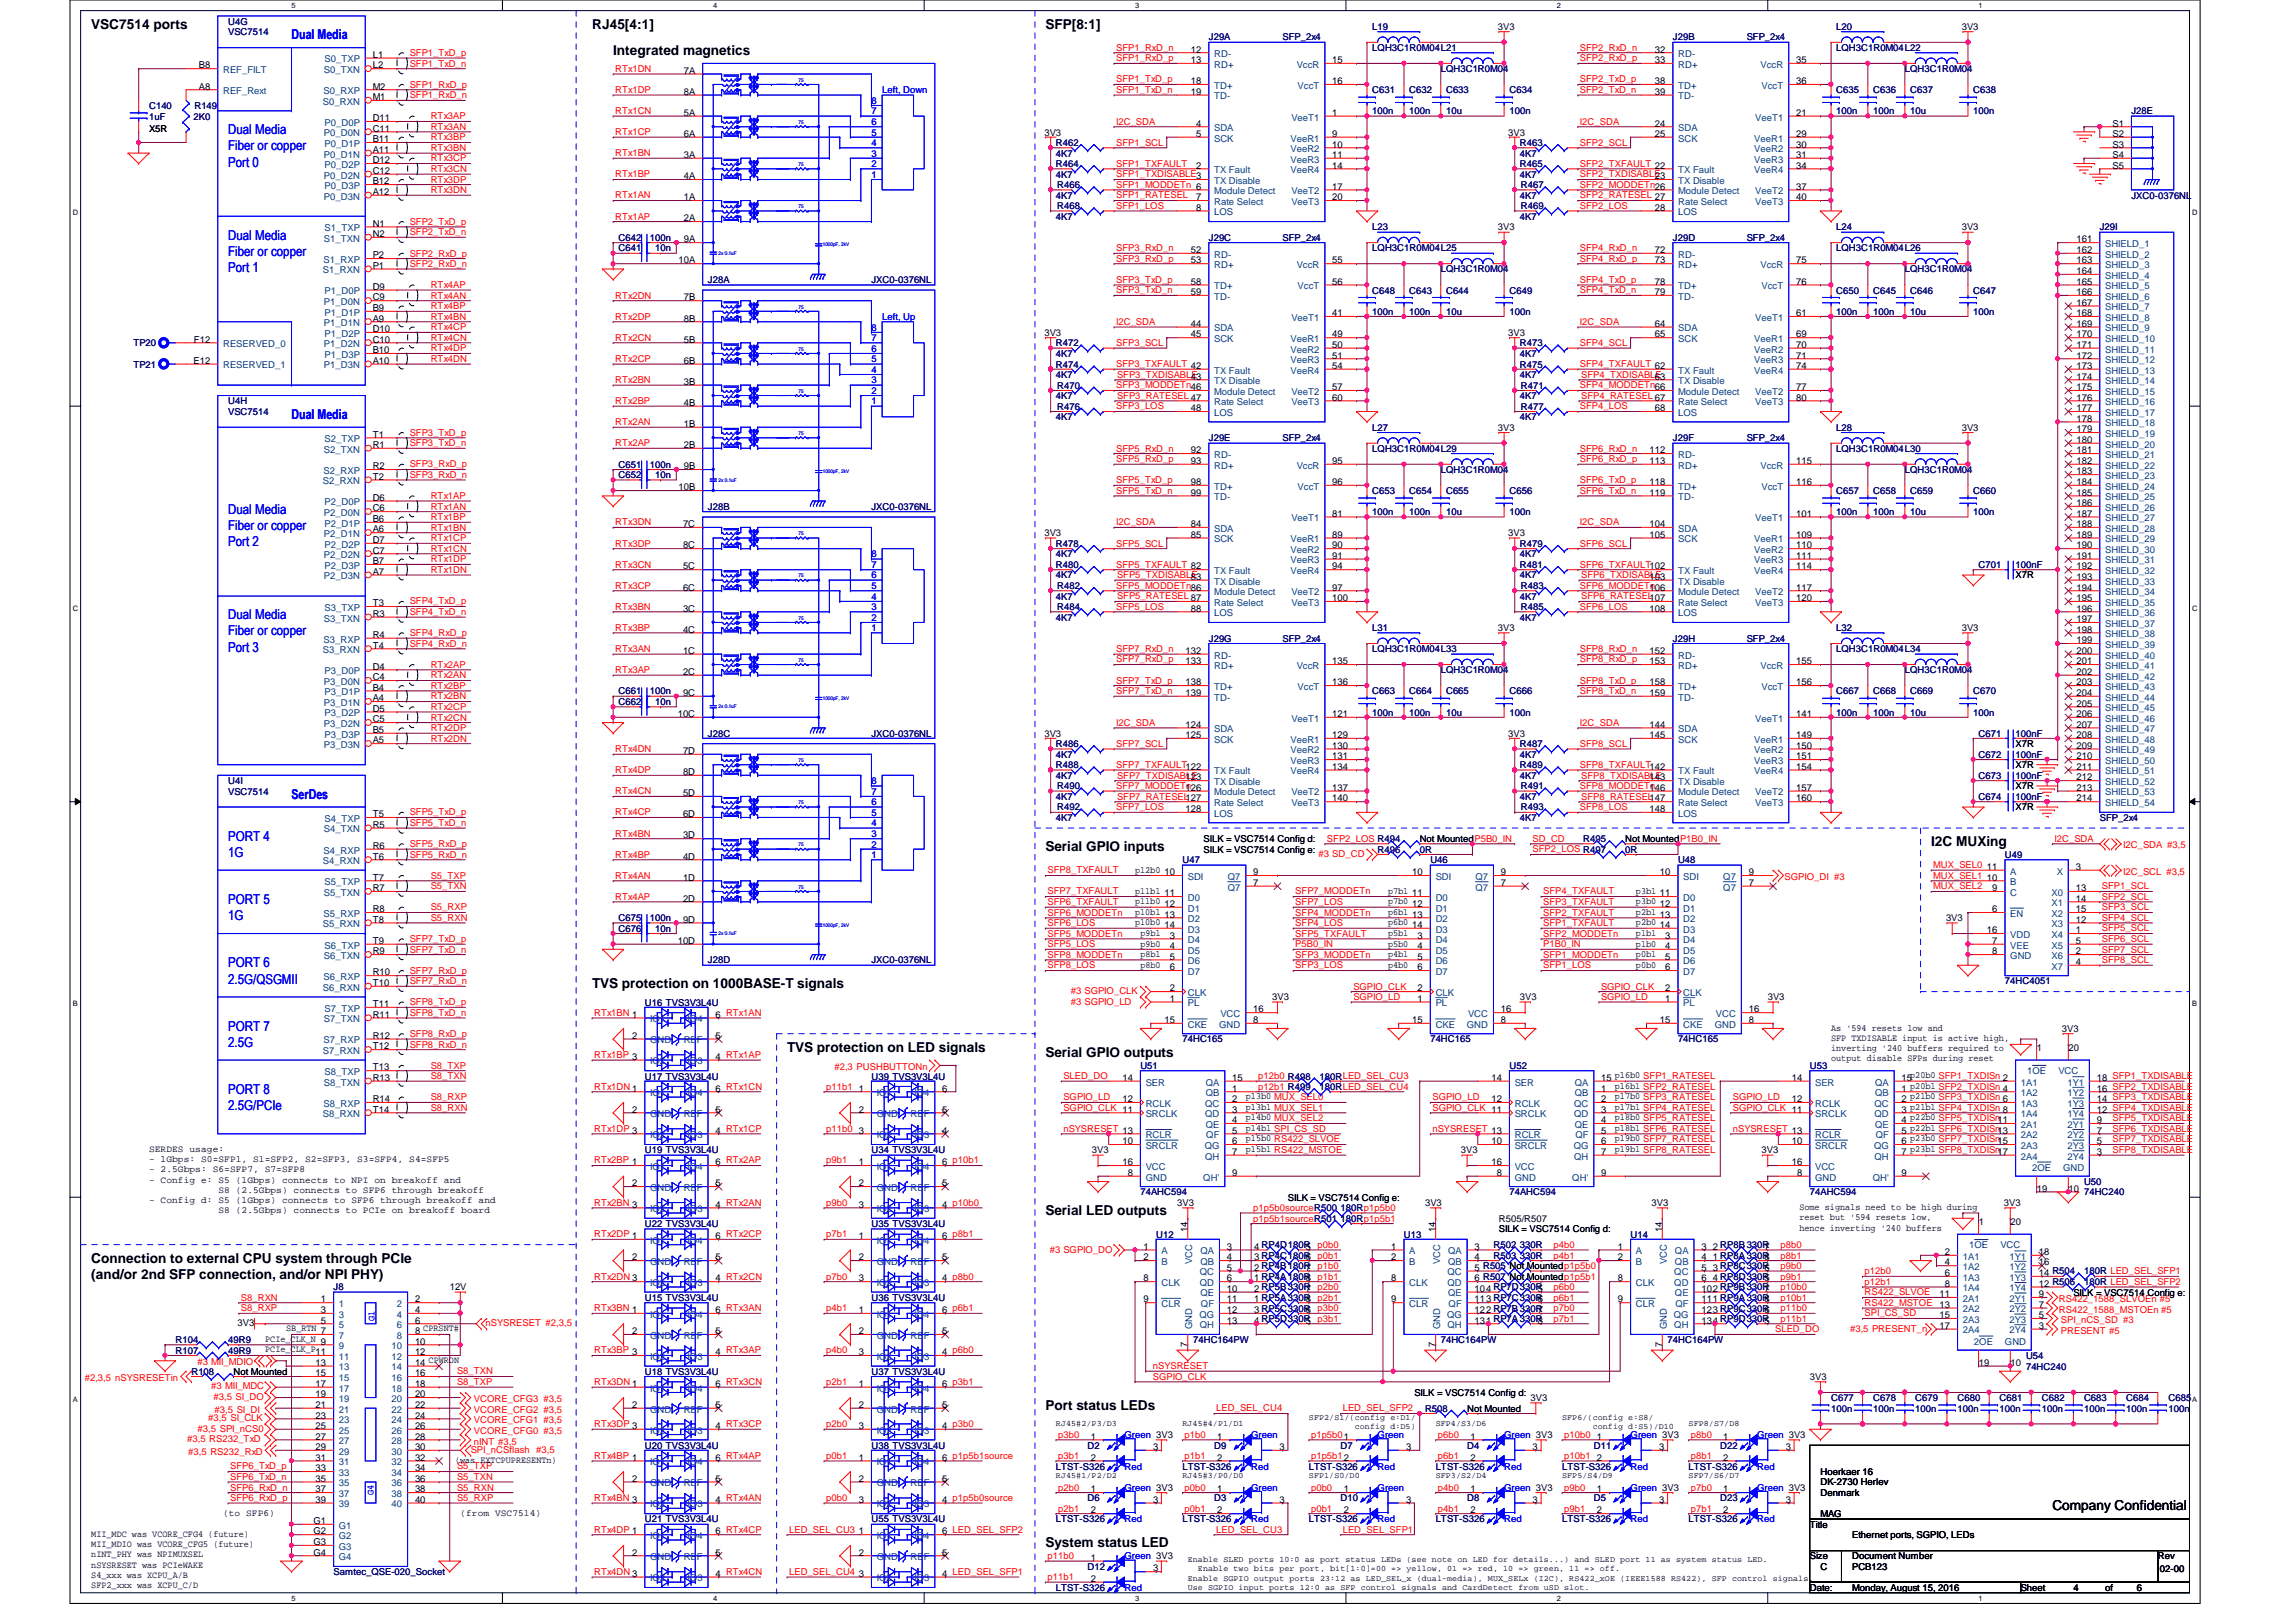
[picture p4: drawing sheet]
<svg xmlns="http://www.w3.org/2000/svg" width="420mm" height="297mm" viewBox="0 0 420 297" stroke-linecap="round" stroke-linejoin="round" font-family="sans-serif">
<defs><g id="words">
<g font-size="2.5">
<text x="16.7" y="5.2">VSC7514 ports</text>
<text x="108.4" y="5.2">RJ45[4:1]</text>
<text x="191.4" y="5.2">SFP[8:1]</text>
<text x="112.3" y="10.1">Integrated magnetics</text>
<text x="191.4" y="155.8">Serial GPIO inputs</text>
<text x="353.6" y="154.9">I2C MUXing</text>
<text x="108.4" y="180.9">TVS protection on 1000BASE-T signals</text>
<text x="144.1" y="192.5">TVS protection on LED signals</text>
<text x="191.4" y="193.5">Serial GPIO outputs</text>
<text x="191.4" y="222.4">Serial LED outputs</text>
<text x="16.7" y="231.1">Connection to external CPU system through PCIe</text>
<text x="16.7" y="234.1">(and/or 2nd SFP connection, and/or NPI PHY)</text>
<text x="191.4" y="258.1">Port status LEDs</text>
<text x="375.7" y="276.4">Company Confidential</text>
<text x="191.4" y="283.2">System status LED</text>
</g>
<g font-size="2.5" fill="#00f">
<text x="53.4" y="7.2">Dual Media</text>
<text x="41.8" y="24.6">Dual Media</text>
<text x="41.8" y="27.5">Fiber or copper</text>
<text x="41.8" y="30.5">Port 0</text>
<text x="41.8" y="43.9">Dual Media</text>
<text x="41.8" y="46.8">Fiber or copper</text>
<text x="41.8" y="49.8">Port 1</text>
<text x="53.4" y="76.7">Dual Media</text>
<text x="41.8" y="94">Dual Media</text>
<text x="41.8" y="97">Fiber or copper</text>
<text x="41.8" y="99.9">Port 2</text>
<text x="41.8" y="113.3">Dual Media</text>
<text x="41.8" y="116.3">Fiber or copper</text>
<text x="41.8" y="119.3">Port 3</text>
<text x="53.4" y="146.2">SerDes</text>
<text x="41.8" y="153.9">PORT 4</text>
<text x="41.8" y="156.8">1G</text>
<text x="41.8" y="165.5">PORT 5</text>
<text x="41.8" y="168.4">1G</text>
<text x="41.8" y="177">PORT 6</text>
<text x="41.8" y="180">2.5G/QSGMII</text>
<text x="41.8" y="188.6">PORT 7</text>
<text x="41.8" y="191.6">2.5G</text>
<text x="41.8" y="200.2">PORT 8</text>
<text x="41.8" y="203.2">2.5G/PCIe</text>
</g>
<g font-size="1.7" fill="#000080">
<text x="41.8" y="4.5">U4G</text>
<text x="251.2" y="5.5">L19</text>
<text x="336.2" y="5.5">L20</text>
<text x="41.8" y="6.4">VSC7514</text>
<text x="221.3" y="7.4">J29A</text>
<text x="234.8" y="7.4">SFP_2x4</text>
<text x="251.2" y="9.4">LQH3C1R0M04L21</text>
<text x="306.3" y="7.4">J29B</text>
<text x="319.8" y="7.4">SFP_2x4</text>
<text x="336.2" y="9.4">LQH3C1R0M04L22</text>
<text x="251.2" y="17.1">C631</text>
<text x="258" y="17.1">C632</text>
<text x="263.8" y="13.2">LQH3C1R0M04</text>
<text x="264.7" y="17.1">C633</text>
<text x="276.3" y="17.1">C634</text>
<text x="336.2" y="17.1">C635</text>
<text x="342.9" y="17.1">C636</text>
<text x="348.7" y="13.2">LQH3C1R0M04</text>
<text x="349.7" y="17.1">C637</text>
<text x="361.3" y="17.1">C638</text>
<text x="27.3" y="20">C140</text>
<text x="27.3" y="21.9">1uF</text>
<text x="35.4" y="21.9">2K0</text>
<text x="35.6" y="20">R149</text>
<text x="251.2" y="20.9">100n</text>
<text x="258" y="20.9">100n</text>
<text x="264.7" y="20.9">10u</text>
<text x="276.3" y="20.9">100n</text>
<text x="336.2" y="20.9">100n</text>
<text x="342.9" y="20.9">100n</text>
<text x="349.7" y="20.9">10u</text>
<text x="361.3" y="20.9">100n</text>
<text x="390.2" y="20.9">J28E</text>
<text x="193.3" y="26.7">R462</text>
<text x="193.3" y="28.7">4K7</text>
<text x="278.2" y="26.7">R463</text>
<text x="278.2" y="28.7">4K7</text>
<text x="193.3" y="30.6">R464</text>
<text x="193.3" y="32.5">4K7</text>
<text x="193.5" y="34.5">R466</text>
<text x="278.2" y="30.6">R465</text>
<text x="278.2" y="32.5">4K7</text>
<text x="278.5" y="34.5">R467</text>
<text x="193.3" y="36.4">4K7</text>
<text x="193.3" y="40.2">4K7</text>
<text x="193.5" y="38.3">R468</text>
<text x="278.2" y="36.4">4K7</text>
<text x="278.2" y="40.2">4K7</text>
<text x="278.5" y="38.3">R469</text>
<text x="390.2" y="36.4">JXC0-0376NL</text>
<text x="113.2" y="44.1">C642</text>
<text x="113.2" y="46">C641</text>
<text x="119" y="44.1">100n</text>
<text x="120" y="46">10n</text>
<text x="221.3" y="44.1">J29C</text>
<text x="234.8" y="44.1">SFP_2x4</text>
<text x="251.2" y="42.2">L23</text>
<text x="251.2" y="46">LQH3C1R0M04L25</text>
<text x="306.3" y="44.1">J29D</text>
<text x="319.8" y="44.1">SFP_2x4</text>
<text x="336.2" y="42.2">L24</text>
<text x="336.2" y="46">LQH3C1R0M04L26</text>
<text x="384.4" y="42.2">J29I</text>
<text x="129.6" y="51.8">J28A</text>
<text x="159.5" y="51.8">JXC0-0376NL</text>
<text x="251.2" y="53.8">C648</text>
<text x="258" y="53.8">C643</text>
<text x="263.8" y="49.9">LQH3C1R0M04</text>
<text x="264.7" y="53.8">C644</text>
<text x="276.3" y="53.8">C649</text>
<text x="336.2" y="53.8">C650</text>
<text x="342.9" y="53.8">C645</text>
<text x="348.7" y="49.9">LQH3C1R0M04</text>
<text x="349.7" y="53.8">C646</text>
<text x="361.3" y="53.8">C647</text>
<text x="251.2" y="57.6">100n</text>
<text x="258" y="57.6">100n</text>
<text x="264.7" y="57.6">10u</text>
<text x="276.3" y="57.6">100n</text>
<text x="336.2" y="57.6">100n</text>
<text x="342.9" y="57.6">100n</text>
<text x="349.7" y="57.6">10u</text>
<text x="361.3" y="57.6">100n</text>
<text x="24.4" y="63.4">TP20</text>
<text x="193.3" y="63.4">R472</text>
<text x="193.3" y="65.3">4K7</text>
<text x="278.2" y="63.4">R473</text>
<text x="278.2" y="65.3">4K7</text>
<text x="24.4" y="67.3">TP21</text>
<text x="193.3" y="67.3">R474</text>
<text x="193.3" y="69.2">4K7</text>
<text x="193.5" y="71.1">R470</text>
<text x="278.2" y="67.3">R475</text>
<text x="278.2" y="69.2">4K7</text>
<text x="278.5" y="71.1">R471</text>
<text x="41.8" y="75.9">VSC7514</text>
<text x="41.8" y="74">U4H</text>
<text x="193.3" y="73.1">4K7</text>
<text x="193.3" y="76.9">4K7</text>
<text x="193.5" y="75">R476</text>
<text x="278.2" y="76.9">4K7</text>
<text x="278.2" y="73.1">4K7</text>
<text x="278.5" y="75">R477</text>
<text x="221.3" y="80.8">J29E</text>
<text x="234.8" y="80.8">SFP_2x4</text>
<text x="251.2" y="78.8">L27</text>
<text x="251.2" y="82.7">LQH3C1R0M04L29</text>
<text x="306.3" y="80.8">J29F</text>
<text x="319.8" y="80.8">SFP_2x4</text>
<text x="336.2" y="78.8">L28</text>
<text x="336.2" y="82.7">LQH3C1R0M04L30</text>
<text x="113.2" y="87.5">C652</text>
<text x="113.2" y="85.6">C651</text>
<text x="119" y="85.6">100n</text>
<text x="120" y="87.5">10n</text>
<text x="263.8" y="86.6">LQH3C1R0M04</text>
<text x="348.7" y="86.6">LQH3C1R0M04</text>
<text x="129.6" y="93.3">J28B</text>
<text x="159.5" y="93.3">JXC0-0376NL</text>
<text x="251.2" y="90.4">C653</text>
<text x="251.2" y="94.3">100n</text>
<text x="258" y="90.4">C654</text>
<text x="258" y="94.3">100n</text>
<text x="264.7" y="90.4">C655</text>
<text x="264.7" y="94.3">10u</text>
<text x="276.3" y="90.4">C656</text>
<text x="276.3" y="94.3">100n</text>
<text x="336.2" y="90.4">C657</text>
<text x="336.2" y="94.3">100n</text>
<text x="342.9" y="90.4">C658</text>
<text x="342.9" y="94.3">100n</text>
<text x="349.7" y="90.4">C659</text>
<text x="349.7" y="94.3">10u</text>
<text x="361.3" y="90.4">C660</text>
<text x="361.3" y="94.3">100n</text>
<text x="193.3" y="100.1">R478</text>
<text x="278.2" y="100.1">R479</text>
<text x="193.3" y="103.9">R480</text>
<text x="193.3" y="105.9">4K7</text>
<text x="193.3" y="102">4K7</text>
<text x="193.5" y="107.8">R482</text>
<text x="278.2" y="102">4K7</text>
<text x="278.2" y="103.9">R481</text>
<text x="278.2" y="105.9">4K7</text>
<text x="278.5" y="107.8">R483</text>
<text x="362.2" y="103.9">C701</text>
<text x="369" y="103.9">100nF</text>
<text x="193.3" y="109.7">4K7</text>
<text x="193.3" y="113.6">4K7</text>
<text x="193.5" y="111.7">R484</text>
<text x="278.2" y="109.7">4K7</text>
<text x="278.2" y="113.6">4K7</text>
<text x="278.5" y="111.7">R485</text>
<text x="221.3" y="117.4">J29G</text>
<text x="234.8" y="117.4">SFP_2x4</text>
<text x="251.2" y="115.5">L31</text>
<text x="251.2" y="119.4">LQH3C1R0M04L33</text>
<text x="306.3" y="117.4">J29H</text>
<text x="319.8" y="117.4">SFP_2x4</text>
<text x="336.2" y="115.5">L32</text>
<text x="336.2" y="119.4">LQH3C1R0M04L34</text>
<text x="263.8" y="123.2">LQH3C1R0M04</text>
<text x="348.7" y="123.2">LQH3C1R0M04</text>
<text x="113.2" y="127.1">C661</text>
<text x="113.2" y="129">C662</text>
<text x="119" y="127.1">100n</text>
<text x="120" y="129">10n</text>
<text x="251.2" y="127.1">C663</text>
<text x="251.2" y="131">100n</text>
<text x="258" y="127.1">C664</text>
<text x="258" y="131">100n</text>
<text x="264.7" y="127.1">C665</text>
<text x="264.7" y="131">10u</text>
<text x="276.3" y="127.1">C666</text>
<text x="276.3" y="131">100n</text>
<text x="336.2" y="127.1">C667</text>
<text x="336.2" y="131">100n</text>
<text x="342.9" y="127.1">C668</text>
<text x="342.9" y="131">100n</text>
<text x="349.7" y="127.1">C669</text>
<text x="349.7" y="131">10u</text>
<text x="361.3" y="127.1">C670</text>
<text x="361.3" y="131">100n</text>
<text x="129.6" y="134.8">J28C</text>
<text x="159.5" y="134.8">JXC0-0376NL</text>
<text x="193.3" y="136.7">R486</text>
<text x="278.2" y="136.7">R487</text>
<text x="362.2" y="134.8">C671</text>
<text x="369" y="134.8">100nF</text>
<text x="41.8" y="143.5">U4I</text>
<text x="193.3" y="138.7">4K7</text>
<text x="193.3" y="140.6">R488</text>
<text x="193.3" y="142.5">4K7</text>
<text x="278.2" y="138.7">4K7</text>
<text x="278.2" y="140.6">R489</text>
<text x="278.2" y="142.5">4K7</text>
<text x="362.2" y="138.7">C672</text>
<text x="362.2" y="142.5">C673</text>
<text x="369" y="138.7">100nF</text>
<text x="369" y="142.5">100nF</text>
<text x="41.8" y="145.5">VSC7514</text>
<text x="193.3" y="146.4">4K7</text>
<text x="193.5" y="148.3">R492</text>
<text x="193.5" y="144.5">R490</text>
<text x="278.2" y="146.4">4K7</text>
<text x="278.5" y="144.5">R491</text>
<text x="278.5" y="148.3">R493</text>
<text x="362.2" y="146.4">C674</text>
<text x="369" y="146.4">100nF</text>
<text x="193.3" y="150.3">4K7</text>
<text x="278.2" y="150.3">4K7</text>
<text x="289.8" y="154.1">R495</text>
<text x="384.4" y="150.3">SFP_2x4</text>
<text x="216.5" y="158">U47</text>
<text x="252.2" y="156">R496</text>
<text x="259.9" y="156">0R</text>
<text x="261.9" y="158">U46</text>
<text x="297.5" y="156">0R</text>
<text x="307.2" y="158">U48</text>
<text x="367.1" y="157">U49</text>
<text x="113.2" y="170.5">C676</text>
<text x="113.2" y="168.6">C675</text>
<text x="119" y="168.6">100n</text>
<text x="120" y="170.5">10n</text>
<text x="129.6" y="176.3">J28D</text>
<text x="159.5" y="176.3">JXC0-0376NL</text>
<text x="118.1" y="184.1">U16 TVS3V3L4U</text>
<text x="367.1" y="180.2">74HC4051</text>
<text x="216.5" y="190.8">74HC165</text>
<text x="261.9" y="190.8">74HC165</text>
<text x="307.2" y="190.8">74HC165</text>
<text x="118.1" y="197.6">U17 TVS3V3L4U</text>
<text x="159.5" y="197.6">U39 TVS3V3L4U</text>
<text x="208.8" y="195.6">U51</text>
<text x="241.6" y="197.6">180RLED_SEL_CU3</text>
<text x="276.3" y="195.6">U52</text>
<text x="331.3" y="195.6">U53</text>
<text x="241.6" y="199.5">180RLED_SEL_CU4</text>
<text x="118.1" y="211.1">U19 TVS3V3L4U</text>
<text x="159.5" y="211.1">U34 TVS3V3L4U</text>
<text x="208.8" y="218.8">74AHC594</text>
<text x="276.3" y="218.8">74AHC594</text>
<text x="331.3" y="218.8">74AHC594</text>
<text x="381.5" y="216.9">U50</text>
<text x="381.5" y="218.8">74HC240</text>
<text x="118.1" y="224.6">U22 TVS3V3L4U</text>
<text x="159.5" y="224.6">U35 TVS3V3L4U</text>
<text x="211.7" y="226.5">U12</text>
<text x="257" y="226.5">U13</text>
<text x="298.5" y="226.5">U14</text>
<text x="273.4" y="230.4">R503 330R</text>
<text x="273.4" y="228.4">R502 330R</text>
<text x="381.5" y="233.3">180R LED_SEL_SFP1</text>
<text x="61.1" y="236.2">J8</text>
<text x="118.1" y="238.1">U15 TVS3V3L4U</text>
<text x="159.5" y="238.1">U36 TVS3V3L4U</text>
<text x="381.5" y="235.2">180R LED_SEL_SFP2</text>
<text x="32.1" y="245.8">R104</text>
<text x="41.8" y="245.8">49R9</text>
<text x="218.4" y="245.8">74HC164PW</text>
<text x="263.8" y="245.8">74HC164PW</text>
<text x="305.3" y="245.8">74HC164PW</text>
<text x="32.1" y="247.7">R107</text>
<text x="35" y="251.6">R108</text>
<text x="41.8" y="247.7">49R9</text>
<text x="118.1" y="251.6">U18 TVS3V3L4U</text>
<text x="159.5" y="251.6">U37 TVS3V3L4U</text>
<text x="370.9" y="248.7">U54</text>
<text x="370.9" y="250.7">74HC240</text>
<text x="335.2" y="256.5">C677</text>
<text x="342.9" y="256.5">C678</text>
<text x="350.6" y="256.5">C679</text>
<text x="358.4" y="256.5">C680</text>
<text x="366.1" y="256.5">C681</text>
<text x="373.8" y="256.5">C682</text>
<text x="381.5" y="256.5">C683</text>
<text x="389.2" y="256.5">C684</text>
<text x="397" y="256.5">C685</text>
<text x="260.9" y="258.4">R508</text>
<text x="335.2" y="258.4">100n</text>
<text x="342.9" y="258.4">100n</text>
<text x="350.6" y="258.4">100n</text>
<text x="358.4" y="258.4">100n</text>
<text x="366.1" y="258.4">100n</text>
<text x="373.8" y="258.4">100n</text>
<text x="381.5" y="258.4">100n</text>
<text x="389.2" y="258.4">100n</text>
<text x="397" y="258.4">100n</text>
<text x="118.1" y="265.1">U20 TVS3V3L4U</text>
<text x="159.5" y="265.1">U38 TVS3V3L4U</text>
<text x="193.3" y="269">LTST-S326</text>
<text x="199.1" y="265.1">D2</text>
<text x="216.5" y="269">LTST-S326</text>
<text x="222.3" y="265.1">D9</text>
<text x="239.6" y="269">LTST-S326</text>
<text x="245.4" y="265.1">D7</text>
<text x="262.8" y="269">LTST-S326</text>
<text x="268.6" y="265.1">D4</text>
<text x="286" y="269">LTST-S326</text>
<text x="291.8" y="265.1">D11</text>
<text x="309.1" y="269">LTST-S326</text>
<text x="314.9" y="265.1">D22</text>
<text x="199.1" y="274.8">D6</text>
<text x="222.3" y="274.8">D3</text>
<text x="245.4" y="274.8">D10</text>
<text x="268.6" y="274.8">D8</text>
<text x="291.8" y="274.8">D5</text>
<text x="314.9" y="274.8">D23</text>
<text x="118.1" y="278.6">U21 TVS3V3L4U</text>
<text x="159.5" y="278.6">U55 TVS3V3L4U</text>
<text x="193.3" y="278.6">LTST-S326</text>
<text x="216.5" y="278.6">LTST-S326</text>
<text x="239.6" y="278.6">LTST-S326</text>
<text x="262.8" y="278.6">LTST-S326</text>
<text x="286" y="278.6">LTST-S326</text>
<text x="309.1" y="278.6">LTST-S326</text>
<text x="199.1" y="287.3">D12</text>
<text x="61.1" y="288.3">Samtec_QSE-020_Socket</text>
<text x="193.3" y="291.2">LTST-S326</text>
</g>
<g font-size="1.7">
<text x="274.2" y="5.5">3V3</text>
<text x="359.1" y="5.5">3V3</text>
<text x="68.2" y="10.6">L1</text>
<text x="218" y="9.6">12</text>
<text x="218" y="11.6">13</text>
<text x="243.9" y="11.6">15</text>
<text x="303" y="9.6">32</text>
<text x="303" y="11.6">33</text>
<text x="328.8" y="11.6">35</text>
<text x="36.4" y="12.5">B8</text>
<text x="36.4" y="16.4">A8</text>
<text x="68.2" y="12.5">L2</text>
<text x="68.2" y="16.4">M2</text>
<text x="125.2" y="13.5">7A</text>
<text x="125.2" y="17.4">8A</text>
<text x="218" y="15.4">18</text>
<text x="218" y="17.4">19</text>
<text x="243.9" y="15.4">16</text>
<text x="303" y="15.4">38</text>
<text x="303" y="17.4">39</text>
<text x="328.8" y="15.4">36</text>
<text x="68.2" y="22.2">D11</text>
<text x="68.2" y="18.3">M1</text>
<text x="125.2" y="21.2">5A</text>
<text x="219" y="23.2">4</text>
<text x="243.9" y="21.2">1</text>
<text x="303" y="23.2">24</text>
<text x="328.8" y="21.2">21</text>
<text x="386.7" y="23.2">S1</text>
<text x="27.3" y="24.2">X5R</text>
<text x="68.2" y="24.1">C11</text>
<text x="68.2" y="28">A11</text>
<text x="68.2" y="26">B11</text>
<text x="68.2" y="29.9">D12</text>
<text x="125.2" y="28.9">3A</text>
<text x="125.2" y="25.1">6A</text>
<text x="191.2" y="24.8">3V3</text>
<text x="219" y="25.1">5</text>
<text x="243.9" y="25.1">9</text>
<text x="243.9" y="27">10</text>
<text x="243.9" y="28.9">11</text>
<text x="276.1" y="24.8">3V3</text>
<text x="303" y="25.1">25</text>
<text x="328.8" y="25.1">29</text>
<text x="328.8" y="27">30</text>
<text x="328.8" y="28.9">31</text>
<text x="386.7" y="25.1">S2</text>
<text x="386.7" y="27">S3</text>
<text x="386.7" y="28.9">S4</text>
<text x="68.2" y="31.8">C12</text>
<text x="68.2" y="35.7">A12</text>
<text x="68.2" y="33.7">B12</text>
<text x="125.2" y="32.8">4A</text>
<text x="219" y="30.9">2</text>
<text x="243.9" y="30.9">14</text>
<text x="243.9" y="34.7">17</text>
<text x="303" y="32.8">23</text>
<text x="328.8" y="30.9">34</text>
<text x="328.8" y="34.7">37</text>
<text x="386.7" y="30.9">S5</text>
<text x="68.2" y="41.5">N1</text>
<text x="125.2" y="36.7">1A</text>
<text x="125.2" y="40.5">2A</text>
<text x="219" y="36.7">7</text>
<text x="219" y="38.6">8</text>
<text x="243.9" y="36.7">20</text>
<text x="303" y="38.6">28</text>
<text x="328.8" y="36.7">40</text>
<text x="68.2" y="43.4">N2</text>
<text x="68.2" y="47.3">P2</text>
<text x="125.2" y="44.4">9A</text>
<text x="218" y="46.3">52</text>
<text x="274.2" y="42.2">3V3</text>
<text x="303" y="46.3">72</text>
<text x="359.1" y="42.2">3V3</text>
<text x="380.1" y="44.4">161</text>
<text x="380.1" y="46.3">162</text>
<text x="68.2" y="53">D9</text>
<text x="68.2" y="49.2">P1</text>
<text x="124.2" y="48.2">10A</text>
<text x="218" y="48.2">53</text>
<text x="218" y="52.1">58</text>
<text x="243.9" y="48.2">55</text>
<text x="243.9" y="52.1">56</text>
<text x="303" y="48.2">73</text>
<text x="303" y="52.1">78</text>
<text x="328.8" y="48.2">75</text>
<text x="328.8" y="52.1">76</text>
<text x="380.1" y="48.2">163</text>
<text x="380.1" y="50.2">164</text>
<text x="380.1" y="52.1">165</text>
<text x="68.2" y="55">C9</text>
<text x="68.2" y="58.8">A9</text>
<text x="68.2" y="56.9">B9</text>
<text x="125.2" y="55">7B</text>
<text x="125.2" y="58.8">8B</text>
<text x="218" y="59.8">44</text>
<text x="218" y="54">59</text>
<text x="243.9" y="57.9">41</text>
<text x="303" y="59.8">64</text>
<text x="303" y="54">79</text>
<text x="328.8" y="57.9">61</text>
<text x="380.1" y="54">166</text>
<text x="380.1" y="56">167</text>
<text x="380.1" y="57.9">168</text>
<text x="380.1" y="59.8">169</text>
<text x="35.5" y="62.7">F12</text>
<text x="68.2" y="62.7">C10</text>
<text x="68.2" y="60.8">D10</text>
<text x="68.2" y="64.6">B10</text>
<text x="125.2" y="62.7">5B</text>
<text x="191.2" y="61.5">3V3</text>
<text x="218" y="61.8">45</text>
<text x="243.9" y="61.8">49</text>
<text x="243.9" y="63.7">50</text>
<text x="243.9" y="65.6">51</text>
<text x="276.1" y="61.5">3V3</text>
<text x="303" y="61.8">65</text>
<text x="328.8" y="61.8">69</text>
<text x="328.8" y="63.7">70</text>
<text x="328.8" y="65.6">71</text>
<text x="380.1" y="61.8">170</text>
<text x="380.1" y="63.7">171</text>
<text x="380.1" y="65.6">172</text>
<text x="35.4" y="66.6">E12</text>
<text x="68.2" y="66.6">A10</text>
<text x="125.2" y="70.4">3B</text>
<text x="125.2" y="66.6">6B</text>
<text x="218" y="69.5">43</text>
<text x="243.9" y="67.5">54</text>
<text x="243.9" y="71.4">57</text>
<text x="303" y="69.5">63</text>
<text x="328.8" y="67.5">74</text>
<text x="328.8" y="71.4">77</text>
<text x="380.1" y="67.5">173</text>
<text x="380.1" y="69.5">174</text>
<text x="380.1" y="71.4">175</text>
<text x="125.2" y="74.3">4B</text>
<text x="218" y="75.3">48</text>
<text x="243.9" y="73.3">60</text>
<text x="303" y="75.3">68</text>
<text x="328.8" y="73.3">80</text>
<text x="380.1" y="73.3">176</text>
<text x="380.1" y="75.3">177</text>
<text x="380.1" y="77.2">178</text>
<text x="68.2" y="80.1">T1</text>
<text x="68.2" y="82">R1</text>
<text x="125.2" y="78.1">1B</text>
<text x="125.2" y="82">2B</text>
<text x="218" y="83">92</text>
<text x="274.2" y="78.8">3V3</text>
<text x="302" y="83">112</text>
<text x="359.1" y="78.8">3V3</text>
<text x="380.1" y="79.1">179</text>
<text x="380.1" y="81.1">180</text>
<text x="380.1" y="83">181</text>
<text x="68.2" y="85.9">R2</text>
<text x="68.2" y="87.8">T2</text>
<text x="124.2" y="89.7">10B</text>
<text x="125.2" y="85.9">9B</text>
<text x="218" y="84.9">93</text>
<text x="218" y="88.8">98</text>
<text x="243.9" y="84.9">95</text>
<text x="243.9" y="88.8">96</text>
<text x="302" y="84.9">113</text>
<text x="302" y="88.8">118</text>
<text x="328.8" y="84.9">115</text>
<text x="328.8" y="88.8">116</text>
<text x="380.1" y="84.9">182</text>
<text x="380.1" y="86.8">183</text>
<text x="380.1" y="88.8">184</text>
<text x="68.2" y="93.6">C6</text>
<text x="68.2" y="91.7">D6</text>
<text x="68.2" y="95.5">B6</text>
<text x="218" y="90.7">99</text>
<text x="243.9" y="94.6">81</text>
<text x="302" y="90.7">119</text>
<text x="328.8" y="94.6">101</text>
<text x="380.1" y="90.7">185</text>
<text x="380.1" y="92.6">186</text>
<text x="380.1" y="94.6">187</text>
<text x="68.2" y="97.5">A6</text>
<text x="68.2" y="101.3">C7</text>
<text x="68.2" y="99.4">D7</text>
<text x="125" y="96.5">7C</text>
<text x="125" y="100.4">8C</text>
<text x="191.2" y="98.1">3V3</text>
<text x="218" y="96.5">84</text>
<text x="218" y="98.4">85</text>
<text x="243.9" y="98.4">89</text>
<text x="243.9" y="100.4">90</text>
<text x="276.1" y="98.1">3V3</text>
<text x="302" y="96.5">104</text>
<text x="302" y="98.4">105</text>
<text x="328.8" y="98.4">109</text>
<text x="328.8" y="100.4">110</text>
<text x="380.1" y="96.5">188</text>
<text x="380.1" y="98.4">189</text>
<text x="380.1" y="100.4">190</text>
<text x="68.2" y="105.2">A7</text>
<text x="68.2" y="103.3">B7</text>
<text x="125" y="104.2">5C</text>
<text x="218" y="106.1">83</text>
<text x="243.9" y="102.3">91</text>
<text x="243.9" y="104.2">94</text>
<text x="302" y="106.1">103</text>
<text x="328.8" y="102.3">111</text>
<text x="328.8" y="104.2">114</text>
<text x="369" y="105.9">X7R</text>
<text x="380.1" y="102.3">191</text>
<text x="380.1" y="104.2">192</text>
<text x="380.1" y="106.1">193</text>
<text x="68.2" y="111">T3</text>
<text x="68.2" y="112.9">R3</text>
<text x="125" y="111.9">3C</text>
<text x="125" y="108.1">6C</text>
<text x="218" y="111.9">88</text>
<text x="243.9" y="108.1">97</text>
<text x="243.9" y="110">100</text>
<text x="302" y="108.1">106</text>
<text x="302" y="111.9">108</text>
<text x="328.8" y="108.1">117</text>
<text x="328.8" y="110">120</text>
<text x="380.1" y="108.1">194</text>
<text x="380.1" y="110">195</text>
<text x="380.1" y="111.9">196</text>
<text x="380.1" y="113.9">197</text>
<text x="68.2" y="116.8">R4</text>
<text x="68.2" y="118.7">T4</text>
<text x="125" y="119.7">1C</text>
<text x="125" y="115.8">4C</text>
<text x="217" y="119.7">132</text>
<text x="274.2" y="115.5">3V3</text>
<text x="302" y="119.7">152</text>
<text x="359.1" y="115.5">3V3</text>
<text x="380.1" y="115.8">198</text>
<text x="380.1" y="117.7">199</text>
<text x="380.1" y="119.7">200</text>
<text x="68.2" y="124.5">C4</text>
<text x="68.2" y="122.6">D4</text>
<text x="125" y="123.5">2C</text>
<text x="217" y="121.6">133</text>
<text x="217" y="125.4">138</text>
<text x="243.9" y="121.6">135</text>
<text x="243.9" y="125.4">136</text>
<text x="302" y="121.6">153</text>
<text x="302" y="125.4">158</text>
<text x="328.8" y="121.6">155</text>
<text x="328.8" y="125.4">156</text>
<text x="380.1" y="121.6">201</text>
<text x="380.1" y="123.5">202</text>
<text x="380.1" y="125.4">203</text>
<text x="68.2" y="128.4">A4</text>
<text x="68.2" y="126.4">B4</text>
<text x="68.2" y="130.3">D5</text>
<text x="124.1" y="131.2">10C</text>
<text x="125" y="127.4">9C</text>
<text x="217" y="127.4">139</text>
<text x="243.9" y="131.2">121</text>
<text x="302" y="127.4">159</text>
<text x="328.8" y="131.2">141</text>
<text x="380.1" y="127.4">204</text>
<text x="380.1" y="129.3">205</text>
<text x="380.1" y="131.2">206</text>
<text x="68.2" y="132.2">C5</text>
<text x="68.2" y="136.1">A5</text>
<text x="68.2" y="134.2">B5</text>
<text x="191.2" y="134.8">3V3</text>
<text x="217" y="133.2">124</text>
<text x="217" y="135.1">125</text>
<text x="243.9" y="135.1">129</text>
<text x="243.9" y="137">130</text>
<text x="276.1" y="134.8">3V3</text>
<text x="302" y="133.2">144</text>
<text x="302" y="135.1">145</text>
<text x="328.8" y="135.1">149</text>
<text x="328.8" y="137">150</text>
<text x="369" y="136.7">X7R</text>
<text x="380.1" y="133.2">207</text>
<text x="380.1" y="135.1">208</text>
<text x="380.1" y="137">209</text>
<text x="125" y="138">7D</text>
<text x="125" y="141.9">8D</text>
<text x="217" y="142.8">123</text>
<text x="243.9" y="139">131</text>
<text x="243.9" y="140.9">134</text>
<text x="302" y="142.8">143</text>
<text x="328.8" y="139">151</text>
<text x="328.8" y="140.9">154</text>
<text x="369" y="140.6">X7R</text>
<text x="380.1" y="139">210</text>
<text x="380.1" y="140.9">211</text>
<text x="380.1" y="142.8">212</text>
<text x="68.2" y="149.6">T5</text>
<text x="125" y="145.7">5D</text>
<text x="125" y="149.6">6D</text>
<text x="217" y="144.7">126</text>
<text x="217" y="148.6">128</text>
<text x="243.9" y="144.7">137</text>
<text x="243.9" y="146.7">140</text>
<text x="302" y="144.7">146</text>
<text x="302" y="148.6">148</text>
<text x="328.8" y="144.7">157</text>
<text x="328.8" y="146.7">160</text>
<text x="369" y="148.3">X7R</text>
<text x="369" y="144.5">X7R</text>
<text x="380.1" y="144.7">213</text>
<text x="380.1" y="146.7">214</text>
<text x="68.2" y="151.5">R5</text>
<text x="68.2" y="155.4">R6</text>
<text x="125" y="153.5">3D</text>
<text x="220.3" y="154.1">SILK = VSC7514 Config d:</text>
<text x="259.9" y="154.1">Not MountedP5B0_IN</text>
<text x="297.5" y="154.1">Not MountedP1B0_IN</text>
<text x="68.2" y="157.3">T6</text>
<text x="68.2" y="161.2">T7</text>
<text x="125" y="161.2">1D</text>
<text x="125" y="157.3">4D</text>
<text x="207.8" y="159.7">p12b0</text>
<text x="213.2" y="160.2">10</text>
<text x="220.3" y="156">SILK = VSC7514 Config e:</text>
<text x="229.4" y="160.2">9</text>
<text x="258.6" y="160.2">10</text>
<text x="274.8" y="160.2">9</text>
<text x="303.9" y="160.2">10</text>
<text x="320.2" y="160.2">9</text>
<text x="363.8" y="159.2">11</text>
<text x="363.8" y="161.2">10</text>
<text x="380" y="159.2">3</text>
<text x="68.2" y="163.1">R7</text>
<text x="68.2" y="167">R8</text>
<text x="125" y="165">2D</text>
<text x="207.8" y="167.4">p10b1</text>
<text x="207.8" y="163.6">p11b1</text>
<text x="207.8" y="165.5">p11b0</text>
<text x="213.2" y="164">11</text>
<text x="213.2" y="166">12</text>
<text x="213.2" y="167.9">13</text>
<text x="229.4" y="162.1">7</text>
<text x="254.1" y="167.4">p6b1</text>
<text x="254.1" y="163.6">p7b1</text>
<text x="254.1" y="165.5">p7b0</text>
<text x="258.6" y="164">11</text>
<text x="258.6" y="166">12</text>
<text x="258.6" y="167.9">13</text>
<text x="274.8" y="162.1">7</text>
<text x="299.5" y="167.4">p2b1</text>
<text x="299.5" y="163.6">p3b1</text>
<text x="299.5" y="165.5">p3b0</text>
<text x="303.9" y="164">11</text>
<text x="303.9" y="166">12</text>
<text x="303.9" y="167.9">13</text>
<text x="320.2" y="162.1">7</text>
<text x="364.7" y="167">6</text>
<text x="364.7" y="163.1">9</text>
<text x="380" y="163.1">13</text>
<text x="380" y="165">14</text>
<text x="380" y="167">15</text>
<text x="68.2" y="168.9">T8</text>
<text x="68.2" y="172.8">T9</text>
<text x="124.1" y="172.8">10D</text>
<text x="125" y="168.9">9D</text>
<text x="207.8" y="169.4">p10b0</text>
<text x="208.8" y="171.3">p9b1</text>
<text x="208.8" y="173.2">p9b0</text>
<text x="213.2" y="169.8">14</text>
<text x="214.2" y="171.8">3</text>
<text x="214.2" y="173.7">4</text>
<text x="254.1" y="169.4">p6b0</text>
<text x="254.1" y="171.3">p5b1</text>
<text x="254.1" y="173.2">p5b0</text>
<text x="258.6" y="169.8">14</text>
<text x="259.5" y="171.8">3</text>
<text x="259.5" y="173.7">4</text>
<text x="299.5" y="169.4">p2b0</text>
<text x="299.5" y="171.3">p1b1</text>
<text x="299.5" y="173.2">p1b0</text>
<text x="303.9" y="169.8">14</text>
<text x="304.9" y="171.8">3</text>
<text x="304.9" y="173.7">4</text>
<text x="356.3" y="168.6">3V3</text>
<text x="363.8" y="170.8">16</text>
<text x="364.7" y="172.8">7</text>
<text x="380" y="168.9">12</text>
<text x="380" y="170.8">1</text>
<text x="380" y="172.8">5</text>
<text x="68.2" y="174.7">R9</text>
<text x="68.2" y="178.5">R10</text>
<text x="208.8" y="177.1">p8b0</text>
<text x="208.8" y="175.1">p8b1</text>
<text x="214.2" y="175.6">5</text>
<text x="214.2" y="177.6">6</text>
<text x="254.1" y="177.1">p4b0</text>
<text x="254.1" y="175.1">p4b1</text>
<text x="259.5" y="175.6">5</text>
<text x="259.5" y="177.6">6</text>
<text x="299.5" y="177.1">p0b0</text>
<text x="299.5" y="175.1">p0b1</text>
<text x="304.9" y="175.6">5</text>
<text x="304.9" y="177.6">6</text>
<text x="364.7" y="174.7">8</text>
<text x="380" y="174.7">2</text>
<text x="380" y="176.6">4</text>
<text x="68.2" y="180.5">T10</text>
<text x="68.2" y="184.3">T11</text>
<text x="214.2" y="181.4">2</text>
<text x="214.2" y="183.3">1</text>
<text x="229.4" y="185.3">16</text>
<text x="232.9" y="183.1">3V3</text>
<text x="259.5" y="181.4">2</text>
<text x="259.5" y="183.3">1</text>
<text x="274.8" y="185.3">16</text>
<text x="278.2" y="183.1">3V3</text>
<text x="304.9" y="181.4">2</text>
<text x="304.9" y="183.3">1</text>
<text x="320.2" y="185.3">16</text>
<text x="323.6" y="183.1">3V3</text>
<text x="68.2" y="186.3">R11</text>
<text x="68.2" y="190.1">R12</text>
<text x="115.7" y="190.1">2</text>
<text x="131" y="190.1">5</text>
<text x="131" y="186.3">6 RTx1AN</text>
<text x="213.2" y="187.2">15</text>
<text x="229.4" y="187.2">8</text>
<text x="258.6" y="187.2">15</text>
<text x="274.8" y="187.2">8</text>
<text x="303.9" y="187.2">15</text>
<text x="320.2" y="187.2">8</text>
<text x="335.2" y="188.7">As '594 resets low and</text>
<text x="335.2" y="190.5">SFP TXDISABLE input is active high,</text>
<text x="377.5" y="188.9">3V3</text>
<text x="68.2" y="192.1">T12</text>
<text x="68.2" y="195.9">T13</text>
<text x="68.2" y="197.8">R13</text>
<text x="131" y="194">4 RTx1AP</text>
<text x="205.5" y="197.8">14</text>
<text x="225.6" y="197.8">15</text>
<text x="273" y="197.8">14</text>
<text x="293.1" y="197.8">15</text>
<text x="295.6" y="197.4">p16b0 SFP1_RATESEL</text>
<text x="328" y="197.8">14</text>
<text x="335.2" y="192.4">inverting '240 buffers required to</text>
<text x="335.2" y="194.3">output disable SFPs during reset</text>
<text x="348.1" y="197.8">15</text>
<text x="349.7" y="197.4">p20b0 SFP1_TXDISn</text>
<text x="366.7" y="197.8">2</text>
<text x="372.9" y="192.3">1</text>
<text x="378.7" y="192.3">20</text>
<text x="383.9" y="197.8">18 SFP1_TXDISABLE</text>
<text x="68.2" y="201.7">R14</text>
<text x="68.2" y="203.6">T14</text>
<text x="115.7" y="203.6">2</text>
<text x="131" y="203.6">5</text>
<text x="131" y="199.8">6 RTx1CN</text>
<text x="157.2" y="199.8">1</text>
<text x="157.2" y="203.6">2</text>
<text x="172.5" y="203.6">5</text>
<text x="172.5" y="199.8">6</text>
<text x="205.5" y="201.7">12</text>
<text x="225.6" y="199.8">1</text>
<text x="225.6" y="201.7">2</text>
<text x="225.6" y="203.6">3</text>
<text x="228.1" y="201.2">p13b0 MUX_SEL0</text>
<text x="228.1" y="203.2">p13b1 MUX_SEL1</text>
<text x="273" y="201.7">12</text>
<text x="293.1" y="199.8">1</text>
<text x="293.1" y="201.7">2</text>
<text x="293.1" y="203.6">3</text>
<text x="295.6" y="199.3">p16b1 SFP2_RATESEL</text>
<text x="295.6" y="201.2">p17b0 SFP3_RATESEL</text>
<text x="295.6" y="203.2">p17b1 SFP4_RATESEL</text>
<text x="328" y="201.7">12</text>
<text x="348.1" y="199.8">1</text>
<text x="348.1" y="201.7">2</text>
<text x="348.1" y="203.6">3</text>
<text x="349.7" y="201.2">p21b0 SFP3_TXDISn</text>
<text x="349.7" y="203.2">p21b1 SFP4_TXDISn</text>
<text x="349.7" y="199.3">p20b1 SFP2_TXDISn</text>
<text x="366.7" y="199.8">4</text>
<text x="366.7" y="201.7">6</text>
<text x="366.7" y="203.6">8</text>
<text x="383.9" y="199.8">16 SFP2_TXDISABLE</text>
<text x="383.9" y="201.7">14 SFP3_TXDISABLE</text>
<text x="383.9" y="203.6">12 SFP4_TXDISABLE</text>
<text x="131" y="207.5">4 RTx1CP</text>
<text x="157.2" y="207.5">3</text>
<text x="172.5" y="207.5">4</text>
<text x="205.5" y="209.4">10</text>
<text x="225.6" y="205.6">4</text>
<text x="225.6" y="207.5">5</text>
<text x="225.6" y="209.4">6</text>
<text x="228.1" y="207">p14b1 SPI_CS_SD</text>
<text x="228.1" y="208.9">p15b0 RS422_SLVOE</text>
<text x="228.1" y="205.1">p14b0 MUX_SEL2</text>
<text x="273" y="209.4">10</text>
<text x="293.1" y="205.6">4</text>
<text x="293.1" y="207.5">5</text>
<text x="293.1" y="209.4">6</text>
<text x="295.6" y="205.1">p18b0 SFP5_RATESEL</text>
<text x="295.6" y="207">p18b1 SFP6_RATESEL</text>
<text x="295.6" y="208.9">p19b0 SFP7_RATESEL</text>
<text x="328" y="209.4">10</text>
<text x="348.1" y="205.6">4</text>
<text x="348.1" y="207.5">5</text>
<text x="348.1" y="209.4">6</text>
<text x="349.7" y="208.9">p23b0 SFP7_TXDISn</text>
<text x="349.7" y="205.1">p22b0 SFP5_TXDISn</text>
<text x="349.7" y="207">p22b1 SFP6_TXDISn</text>
<text x="365.7" y="205.6">11</text>
<text x="365.7" y="207.5">13</text>
<text x="365.7" y="209.4">15</text>
<text x="383.9" y="205.6">9</text>
<text x="383.9" y="207.5">7</text>
<text x="383.9" y="209.4">5</text>
<text x="27.3" y="210.9">SERDES usage:</text>
<text x="27.3" y="212.7">- 1Gbps: S0=SFP1, S1=SFP2, S2=SFP3, S3=SFP4, S4=SFP5</text>
<text x="27.3" y="214.6">- 2.5Gbps: S6=SFP7, S7=SFP8</text>
<text x="131" y="213.3">6 RTx2AP</text>
<text x="157.2" y="213.3">1</text>
<text x="172.5" y="213.3">6 p10b1</text>
<text x="199.9" y="211.1">3V3</text>
<text x="205.5" y="213.3">16</text>
<text x="206.4" y="215.2">8</text>
<text x="225.6" y="211.4">7</text>
<text x="225.6" y="215.2">9</text>
<text x="228.1" y="210.9">p15b1 RS422_MSTOE</text>
<text x="267.5" y="211.1">3V3</text>
<text x="273" y="213.3">16</text>
<text x="274" y="215.2">8</text>
<text x="293.1" y="211.4">7</text>
<text x="293.1" y="215.2">9</text>
<text x="295.6" y="210.9">p19b1 SFP8_RATESEL</text>
<text x="322.5" y="211.1">3V3</text>
<text x="328" y="213.3">16</text>
<text x="329" y="215.2">8</text>
<text x="348.1" y="211.4">7</text>
<text x="348.1" y="215.2">9</text>
<text x="349.7" y="210.9">p23b1 SFP8_TXDISn</text>
<text x="365.7" y="211.4">17</text>
<text x="383.9" y="211.4">3</text>
<text x="27.3" y="216.5">- Config e: S5 (1Gbps) connects to NPI on breakoff and</text>
<text x="27.3" y="220.2">- Config d: S5 (1Gbps) connects to SFP6 through breakoff and</text>
<text x="40" y="218.3">S8 (2.5Gbps) connects to SFP6 through breakoff</text>
<text x="115.7" y="217.1">2</text>
<text x="131" y="221">4 RTx2AN</text>
<text x="131" y="217.1">5</text>
<text x="157.2" y="217.1">2</text>
<text x="157.2" y="221">3</text>
<text x="172.5" y="221">4 p10b0</text>
<text x="172.5" y="217.1">5</text>
<text x="215.5" y="220.7">3V3</text>
<text x="235.8" y="219.8">SILK = VSC7514 Config e:</text>
<text x="260.9" y="220.7">3V3</text>
<text x="302.4" y="220.7">3V3</text>
<text x="329.4" y="221.5">Some signals need to be high during</text>
<text x="366.8" y="220.7">3V3</text>
<text x="372.9" y="218.2">19</text>
<text x="378.7" y="218.2">10</text>
<text x="40" y="222">S8 (2.5Gbps) connects to PCIe on breakoff board</text>
<text x="131" y="226.8">6 RTx2CP</text>
<text x="157.2" y="226.8">1</text>
<text x="172.5" y="226.8">6 p8b1</text>
<text x="217.4" y="225.5" transform="rotate(-90 217.4 225.5)">14</text>
<text x="262.8" y="225.5" transform="rotate(-90 262.8 225.5)">14</text>
<text x="274.4" y="223.6">R505/R507</text>
<text x="274.4" y="225.6">SILK = VSC7514 Config d:</text>
<text x="304.3" y="225.5" transform="rotate(-90 304.3 225.5)">14</text>
<text x="329.4" y="223.4">reset but '594 resets low,</text>
<text x="329.4" y="225.2">hence inverting '240 buffers</text>
<text x="362.3" y="224.2">1</text>
<text x="368.1" y="224.2">20</text>
<text x="115.7" y="230.7">2</text>
<text x="131" y="230.7">5</text>
<text x="157.2" y="230.7">2</text>
<text x="172.5" y="230.7">5</text>
<text x="209.3" y="228.7">1</text>
<text x="209.3" y="230.7">2</text>
<text x="224.6" y="228.7">3</text>
<text x="224.6" y="230.7">4</text>
<text x="224.6" y="232.6">5</text>
<text x="229.6" y="230.7">3 RP4C180R</text>
<text x="229.6" y="232.6">2 RP4B180R</text>
<text x="229.6" y="228.7">4 RP4D180R</text>
<text x="239.1" y="230.7">6 p0b1</text>
<text x="239.1" y="232.6">7 p1b0</text>
<text x="239.1" y="228.7">5 p0b0</text>
<text x="254.7" y="228.7">1</text>
<text x="254.7" y="230.7">2</text>
<text x="269.9" y="228.7">3</text>
<text x="269.9" y="230.7">4</text>
<text x="269.9" y="232.6">5 R505 Not Mountedp1p5b0</text>
<text x="296.2" y="228.7">1</text>
<text x="296.2" y="230.7">2</text>
<text x="311.5" y="228.7">3</text>
<text x="311.5" y="230.7">4</text>
<text x="311.5" y="232.6">5</text>
<text x="313.6" y="228.7">2 RP8B330R</text>
<text x="313.6" y="230.7">1 RP8A330R</text>
<text x="313.6" y="232.6">3 RP8C330R</text>
<text x="323" y="228.7">7</text>
<text x="323" y="230.7">8</text>
<text x="323" y="232.6">6</text>
<text x="356.1" y="229.7">2</text>
<text x="356.1" y="231.6">4</text>
<text x="356.1" y="233.6">6</text>
<text x="373.2" y="229.7">18</text>
<text x="373.2" y="231.6">16</text>
<text x="373.2" y="233.6">14 R504</text>
<text x="58.7" y="238.4">1</text>
<text x="76" y="238.4">2</text>
<text x="82.3" y="236.2">12V</text>
<text x="131" y="234.5">4 RTx2CN</text>
<text x="157.2" y="234.5">3</text>
<text x="172.5" y="234.5">4 p8b0</text>
<text x="209.3" y="234.5">8</text>
<text x="209.3" y="238.4">9</text>
<text x="224.6" y="234.5">6</text>
<text x="224.6" y="236.4">10</text>
<text x="224.6" y="238.4">11</text>
<text x="229.6" y="236.4">2 RP5B330R</text>
<text x="229.6" y="238.4">1 RP5A330R</text>
<text x="229.6" y="234.5">1 RP4A180R</text>
<text x="239.1" y="236.4">7 p2b0</text>
<text x="239.1" y="238.4">8 p2b1</text>
<text x="239.1" y="234.5">8 p1b1</text>
<text x="254.7" y="234.5">8</text>
<text x="254.7" y="238.4">9</text>
<text x="269.9" y="234.5">6 R507 Not Mountedp1p5b1</text>
<text x="269.9" y="236.4">104 RP7D330R</text>
<text x="269.9" y="238.4">113 RP7C330R</text>
<text x="281.5" y="236.4">5</text>
<text x="281.5" y="238.4">6</text>
<text x="296.2" y="234.5">8</text>
<text x="296.2" y="238.4">9</text>
<text x="311.5" y="234.5">6</text>
<text x="311.5" y="236.4">102 RP9B330R</text>
<text x="311.5" y="238.4">111 RP9A330R</text>
<text x="313.6" y="234.5">4 RP8D330R</text>
<text x="323" y="238.4">8</text>
<text x="323" y="234.5">5</text>
<text x="323" y="236.4">7</text>
<text x="355.1" y="237.4">11</text>
<text x="355.1" y="239.4">13</text>
<text x="356.1" y="235.5">8</text>
<text x="373.2" y="235.5">12 R506</text>
<text x="373.2" y="237.4">9</text>
<text x="373.2" y="239.4">7</text>
<text x="379.6" y="237.2">SILK = VSC7514 Config e:</text>
<text x="43.5" y="242.7">3V3</text>
<text x="48.5" y="245.6">PCIe_CLK_N</text>
<text x="52.4" y="243.7">SB_RTN</text>
<text x="58.7" y="240.3">3</text>
<text x="58.7" y="242.2">5</text>
<text x="58.7" y="244.2">7</text>
<text x="76" y="240.3">4</text>
<text x="76" y="242.2">6</text>
<text x="76" y="244.2">8</text>
<text x="77.5" y="243.7">CPRSNT#</text>
<text x="115.7" y="244.2">2</text>
<text x="131" y="244.2">5</text>
<text x="131" y="240.3">6 RTx3AN</text>
<text x="157.2" y="240.3">1</text>
<text x="157.2" y="244.2">2</text>
<text x="172.5" y="244.2">5</text>
<text x="172.5" y="240.3">6 p6b1</text>
<text x="224.6" y="240.3">12</text>
<text x="224.6" y="242.2">13</text>
<text x="229.6" y="242.2">4 RP5D330R</text>
<text x="229.6" y="240.3">3 RP5C330R</text>
<text x="239.1" y="242.2">5 p3b1</text>
<text x="239.1" y="240.3">6 p3b0</text>
<text x="269.9" y="240.3">122 RP7B330R</text>
<text x="269.9" y="242.2">131 RP7A330R</text>
<text x="281.5" y="240.3">7</text>
<text x="281.5" y="242.2">8</text>
<text x="311.5" y="240.3">123 RP9C330R</text>
<text x="311.5" y="242.2">134 RP9D330R</text>
<text x="323" y="240.3">6</text>
<text x="323" y="242.2">5</text>
<text x="355.1" y="241.3">15</text>
<text x="355.1" y="243.2">17</text>
<text x="373.2" y="241.3">5</text>
<text x="373.2" y="243.2">3</text>
<text x="42.7" y="251.6">Not Mounted</text>
<text x="48.5" y="247.5">PCIe_CLK_P</text>
<text x="57.8" y="248">11</text>
<text x="57.8" y="250">13</text>
<text x="57.8" y="251.9">15</text>
<text x="58.7" y="246.1">9</text>
<text x="76" y="246.1">10</text>
<text x="76" y="248">12</text>
<text x="76" y="250">14</text>
<text x="76" y="251.9">16</text>
<text x="78.5" y="249.5">CPWRON</text>
<text x="131" y="248">4 RTx3AP</text>
<text x="157.2" y="248">3</text>
<text x="172.5" y="248">4 p6b0</text>
<text x="217.4" y="246.5" transform="rotate(-90 217.4 246.5)">7</text>
<text x="262.8" y="246.5" transform="rotate(-90 262.8 246.5)">7</text>
<text x="304.3" y="246.5" transform="rotate(-90 304.3 246.5)">7</text>
<text x="362.3" y="250.1">19</text>
<text x="368.1" y="250.1">10</text>
<text x="57.8" y="253.8">17</text>
<text x="57.8" y="255.7">19</text>
<text x="57.8" y="257.7">21</text>
<text x="76" y="253.8">18</text>
<text x="76" y="255.7">20</text>
<text x="76" y="257.7">22</text>
<text x="115.7" y="257.7">2</text>
<text x="131" y="257.7">5</text>
<text x="131" y="253.8">6 RTx3CN</text>
<text x="157.2" y="253.8">1</text>
<text x="157.2" y="257.7">2</text>
<text x="172.5" y="257.7">5</text>
<text x="172.5" y="253.8">6 p3b1</text>
<text x="258.9" y="255.5">SILK = VSC7514 Config d:</text>
<text x="280.2" y="256.5">3V3</text>
<text x="331.3" y="252.6">3V3</text>
<text x="57.8" y="259.6">23</text>
<text x="57.8" y="261.5">25</text>
<text x="57.8" y="263.5">27</text>
<text x="76" y="259.6">24</text>
<text x="76" y="261.5">26</text>
<text x="76" y="263.5">28</text>
<text x="131" y="261.5">4 RTx3CP</text>
<text x="157.2" y="261.5">3</text>
<text x="172.5" y="261.5">4 p3b0</text>
<text x="199.7" y="263.5">1</text>
<text x="222.8" y="263.5">1</text>
<text x="268.6" y="258.4">Not Mounted</text>
<text x="269.2" y="263.5">1</text>
<text x="292.3" y="263.5">1</text>
<text x="315.5" y="263.5">1</text>
<text x="57.8" y="265.4">29</text>
<text x="57.8" y="267.3">31</text>
<text x="57.8" y="269.3">33</text>
<text x="76" y="265.4">30</text>
<text x="76" y="267.3">32</text>
<text x="76" y="269.3">34</text>
<text x="83.3" y="267.8">(was EXTCPUPRESENTn)</text>
<text x="131" y="267.3">6 RTx4AP</text>
<text x="157.2" y="267.3">1</text>
<text x="172.5" y="267.3">6 p1p5b1source</text>
<text x="199.7" y="267.3">2</text>
<text x="211.1" y="265.4">3</text>
<text x="222.8" y="267.3">2</text>
<text x="234.3" y="265.4">3</text>
<text x="257.4" y="265.4">3</text>
<text x="269.2" y="267.3">2</text>
<text x="280.6" y="265.4">3</text>
<text x="292.3" y="267.3">2</text>
<text x="303.7" y="265.4">3</text>
<text x="315.5" y="267.3">2</text>
<text x="326.9" y="265.4">3</text>
<text x="333.3" y="270">Hoerkaer 16</text>
<text x="57.8" y="271.2">35</text>
<text x="57.8" y="273.1">37</text>
<text x="57.8" y="275">39</text>
<text x="76" y="271.2">36</text>
<text x="76" y="273.1">38</text>
<text x="76" y="275">40</text>
<text x="115.7" y="271.2">2</text>
<text x="131" y="275">4 RTx4AN</text>
<text x="131" y="271.2">5</text>
<text x="157.2" y="271.2">2</text>
<text x="157.2" y="275">3</text>
<text x="172.5" y="275">4 p1p5b0source</text>
<text x="172.5" y="271.2">5</text>
<text x="199.7" y="273.1">1</text>
<text x="211.1" y="275">3</text>
<text x="222.8" y="273.1">1</text>
<text x="234.3" y="275">3</text>
<text x="246" y="273.1">1</text>
<text x="257.4" y="275">3</text>
<text x="269.2" y="273.1">1</text>
<text x="280.6" y="275">3</text>
<text x="292.3" y="273.1">1</text>
<text x="303.7" y="275">3</text>
<text x="315.5" y="273.1">1</text>
<text x="326.9" y="275">3</text>
<text x="333.3" y="271.9">DK-2730 Herlev</text>
<text x="333.3" y="273.8">Denmark</text>
<text x="16.7" y="281.3">MII_MDC was VCORE_CFG4 (future)</text>
<text x="40.8" y="277.5">(to SFP6)</text>
<text x="57.4" y="278.9">G1</text>
<text x="57.4" y="280.8">G2</text>
<text x="84.3" y="277.5">(from VSC7514)</text>
<text x="131" y="280.8">6 RTx4CP</text>
<text x="157.2" y="280.8">1</text>
<text x="172.5" y="280.8">6 LED_SEL_SFP2</text>
<text x="199.7" y="277">2</text>
<text x="222.8" y="277">2</text>
<text x="246" y="277">2</text>
<text x="269.2" y="277">2</text>
<text x="292.3" y="277">2</text>
<text x="315.5" y="277">2</text>
<text x="331.3" y="279.6">Title</text>
<text x="333.3" y="277.7">MAG</text>
<text x="339.1" y="281.5">Ethernet ports, SGPIO, LEDs</text>
<text x="16.7" y="283.2">MII_MDIO was VCORE_CFG5 (future)</text>
<text x="16.7" y="285">nINT_PHY was NPIMUXSEL</text>
<text x="16.7" y="286.9">nSYSRESET was PCIeWAKE</text>
<text x="57.4" y="282.8">G3</text>
<text x="57.4" y="284.7">G4</text>
<text x="115.7" y="284.7">2</text>
<text x="131" y="284.7">5</text>
<text x="157.2" y="284.7">2</text>
<text x="172.5" y="284.7">5</text>
<text x="199.7" y="285.7">1</text>
<text x="211.1" y="287.6">3</text>
<text x="331.3" y="285.4">Size</text>
<text x="333.3" y="287.3">C</text>
<text x="339.1" y="285.4">Document Number</text>
<text x="339.1" y="287.3">PCB123</text>
<text x="395" y="285.4">Rev</text>
<text x="395.4" y="287.7">02-00</text>
<text x="16.7" y="288.8">S4_xxx was XCPU_A/B</text>
<text x="16.7" y="290.6">SFP2_xxx was XCPU_C/D</text>
<text x="131" y="288.6">4 RTx4CN</text>
<text x="157.2" y="288.6">3</text>
<text x="172.5" y="288.6">4 LED_SEL_SFP1</text>
<text x="199.7" y="289.5">2</text>
<text x="331.3" y="291.2">Date:</text>
<text x="339.1" y="291.2">Monday, August 15, 2016</text>
<text x="369.9" y="291.2">Sheet</text>
<text x="379.6" y="291.2">4</text>
<text x="385.4" y="291.2">of</text>
<text x="391.2" y="291.2">6</text>
</g>
<g font-size="1.7" fill="#004080">
<text x="59.4" y="11.4">S0_TXP</text>
<text x="222.3" y="10.5">RD-</text>
<text x="307.2" y="10.5">RD-</text>
<text x="40.8" y="13.4">REF_FILT</text>
<text x="40.8" y="17.2">REF_Rext</text>
<text x="59.3" y="17.2">S0_RXP</text>
<text x="59.3" y="13.4">S0_TXN</text>
<text x="222.3" y="12.4">RD+</text>
<text x="222.3" y="16.3">TD+</text>
<text x="237.4" y="12.4">VccR</text>
<text x="237.6" y="16.3">VccT</text>
<text x="307.2" y="12.4">RD+</text>
<text x="307.2" y="16.3">TD+</text>
<text x="322.3" y="12.4">VccR</text>
<text x="322.5" y="16.3">VccT</text>
<text x="59.1" y="19.2">S0_RXN</text>
<text x="59.4" y="23">P0_D0P</text>
<text x="222.3" y="18.2">TD-</text>
<text x="236.4" y="22.1">VeeT1</text>
<text x="307.2" y="18.2">TD-</text>
<text x="321.3" y="22.1">VeeT1</text>
<text x="59.3" y="24.9">P0_D0N</text>
<text x="59.3" y="28.8">P0_D1N</text>
<text x="59.4" y="26.9">P0_D1P</text>
<text x="222.3" y="24">SDA</text>
<text x="222.3" y="25.9">SCK</text>
<text x="236.3" y="25.9">VeeR1</text>
<text x="236.3" y="27.9">VeeR2</text>
<text x="236.3" y="29.8">VeeR3</text>
<text x="307.2" y="24">SDA</text>
<text x="307.2" y="25.9">SCK</text>
<text x="321.2" y="25.9">VeeR1</text>
<text x="321.2" y="27.9">VeeR2</text>
<text x="321.2" y="29.8">VeeR3</text>
<text x="59.3" y="32.7">P0_D2N</text>
<text x="59.4" y="30.7">P0_D2P</text>
<text x="59.4" y="34.6">P0_D3P</text>
<text x="222.3" y="31.7">TX Fault</text>
<text x="222.3" y="33.7">TX Disable</text>
<text x="222.3" y="35.6">Module Detect</text>
<text x="236.3" y="31.7">VeeR4</text>
<text x="236.4" y="35.6">VeeT2</text>
<text x="307.2" y="31.7">TX Fault</text>
<text x="307.2" y="33.7">TX Disable</text>
<text x="307.2" y="35.6">Module Detect</text>
<text x="321.2" y="31.7">VeeR4</text>
<text x="321.3" y="35.6">VeeT2</text>
<text x="59.3" y="36.5">P0_D3N</text>
<text x="222.3" y="37.5">Rate Select</text>
<text x="222.3" y="39.4">LOS</text>
<text x="236.4" y="37.5">VeeT3</text>
<text x="307.2" y="37.5">Rate Select</text>
<text x="307.2" y="39.4">LOS</text>
<text x="321.3" y="37.5">VeeT3</text>
<text x="59.3" y="44.2">S1_TXN</text>
<text x="59.4" y="42.3">S1_TXP</text>
<text x="222.3" y="47.2">RD-</text>
<text x="307.2" y="47.2">RD-</text>
<text x="385.4" y="45.2">SHIELD_1</text>
<text x="385.4" y="47.2">SHIELD_2</text>
<text x="59.1" y="50">S1_RXN</text>
<text x="59.3" y="48.1">S1_RXP</text>
<text x="59.4" y="53.9">P1_D0P</text>
<text x="222.3" y="49.1">RD+</text>
<text x="222.3" y="53">TD+</text>
<text x="237.4" y="49.1">VccR</text>
<text x="237.6" y="53">VccT</text>
<text x="307.2" y="49.1">RD+</text>
<text x="307.2" y="53">TD+</text>
<text x="322.3" y="49.1">VccR</text>
<text x="322.5" y="53">VccT</text>
<text x="385.4" y="49.1">SHIELD_3</text>
<text x="385.4" y="51">SHIELD_4</text>
<text x="385.4" y="53">SHIELD_5</text>
<text x="59.3" y="55.8">P1_D0N</text>
<text x="59.3" y="59.7">P1_D1N</text>
<text x="59.4" y="57.8">P1_D1P</text>
<text x="222.3" y="54.9">TD-</text>
<text x="236.4" y="58.7">VeeT1</text>
<text x="307.2" y="54.9">TD-</text>
<text x="321.3" y="58.7">VeeT1</text>
<text x="385.4" y="54.9">SHIELD_6</text>
<text x="385.4" y="56.8">SHIELD_7</text>
<text x="385.4" y="58.7">SHIELD_8</text>
<text x="40.8" y="63.5">RESERVED_0</text>
<text x="59.3" y="63.5">P1_D2N</text>
<text x="59.4" y="61.6">P1_D2P</text>
<text x="59.4" y="65.5">P1_D3P</text>
<text x="222.3" y="60.7">SDA</text>
<text x="222.3" y="62.6">SCK</text>
<text x="236.3" y="62.6">VeeR1</text>
<text x="236.3" y="64.5">VeeR2</text>
<text x="307.2" y="60.7">SDA</text>
<text x="307.2" y="62.6">SCK</text>
<text x="321.2" y="62.6">VeeR1</text>
<text x="321.2" y="64.5">VeeR2</text>
<text x="385.4" y="60.7">SHIELD_9</text>
<text x="385.4" y="62.6">SHIELD_10</text>
<text x="385.4" y="64.5">SHIELD_11</text>
<text x="40.8" y="67.4">RESERVED_1</text>
<text x="59.3" y="67.4">P1_D3N</text>
<text x="222.3" y="68.4">TX Fault</text>
<text x="222.3" y="70.3">TX Disable</text>
<text x="236.3" y="66.5">VeeR3</text>
<text x="236.3" y="68.4">VeeR4</text>
<text x="307.2" y="68.4">TX Fault</text>
<text x="307.2" y="70.3">TX Disable</text>
<text x="321.2" y="66.5">VeeR3</text>
<text x="321.2" y="68.4">VeeR4</text>
<text x="385.4" y="66.5">SHIELD_12</text>
<text x="385.4" y="68.4">SHIELD_13</text>
<text x="385.4" y="70.3">SHIELD_14</text>
<text x="222.3" y="72.3">Module Detect</text>
<text x="222.3" y="74.2">Rate Select</text>
<text x="222.3" y="76.1">LOS</text>
<text x="236.4" y="72.3">VeeT2</text>
<text x="236.4" y="74.2">VeeT3</text>
<text x="307.2" y="72.3">Module Detect</text>
<text x="307.2" y="74.2">Rate Select</text>
<text x="307.2" y="76.1">LOS</text>
<text x="321.3" y="72.3">VeeT2</text>
<text x="321.3" y="74.2">VeeT3</text>
<text x="385.4" y="72.3">SHIELD_15</text>
<text x="385.4" y="74.2">SHIELD_16</text>
<text x="385.4" y="76.1">SHIELD_17</text>
<text x="59.3" y="82.8">S2_TXN</text>
<text x="59.4" y="80.9">S2_TXP</text>
<text x="222.3" y="83.8">RD-</text>
<text x="307.2" y="83.8">RD-</text>
<text x="385.4" y="78">SHIELD_18</text>
<text x="385.4" y="80">SHIELD_19</text>
<text x="385.4" y="81.9">SHIELD_20</text>
<text x="385.4" y="83.8">SHIELD_21</text>
<text x="59.1" y="88.6">S2_RXN</text>
<text x="59.3" y="86.7">S2_RXP</text>
<text x="222.3" y="85.8">RD+</text>
<text x="222.3" y="89.6">TD+</text>
<text x="237.4" y="85.8">VccR</text>
<text x="237.6" y="89.6">VccT</text>
<text x="307.2" y="85.8">RD+</text>
<text x="307.2" y="89.6">TD+</text>
<text x="322.3" y="85.8">VccR</text>
<text x="322.5" y="89.6">VccT</text>
<text x="385.4" y="85.8">SHIELD_22</text>
<text x="385.4" y="87.7">SHIELD_23</text>
<text x="385.4" y="89.6">SHIELD_24</text>
<text x="59.3" y="94.4">P2_D0N</text>
<text x="59.4" y="92.5">P2_D0P</text>
<text x="222.3" y="91.6">TD-</text>
<text x="236.4" y="95.4">VeeT1</text>
<text x="307.2" y="91.6">TD-</text>
<text x="321.3" y="95.4">VeeT1</text>
<text x="385.4" y="91.6">SHIELD_25</text>
<text x="385.4" y="93.5">SHIELD_26</text>
<text x="385.4" y="95.4">SHIELD_27</text>
<text x="59.3" y="98.3">P2_D1N</text>
<text x="59.4" y="96.4">P2_D1P</text>
<text x="59.4" y="100.2">P2_D2P</text>
<text x="222.3" y="97.3">SDA</text>
<text x="222.3" y="99.3">SCK</text>
<text x="236.3" y="99.3">VeeR1</text>
<text x="236.3" y="101.2">VeeR2</text>
<text x="307.2" y="97.3">SDA</text>
<text x="307.2" y="99.3">SCK</text>
<text x="321.2" y="99.3">VeeR1</text>
<text x="321.2" y="101.2">VeeR2</text>
<text x="385.4" y="97.3">SHIELD_28</text>
<text x="385.4" y="99.3">SHIELD_29</text>
<text x="385.4" y="101.2">SHIELD_30</text>
<text x="59.3" y="102.2">P2_D2N</text>
<text x="59.3" y="106">P2_D3N</text>
<text x="59.4" y="104.1">P2_D3P</text>
<text x="222.3" y="105.1">TX Fault</text>
<text x="222.3" y="107">TX Disable</text>
<text x="236.3" y="103.1">VeeR3</text>
<text x="236.3" y="105.1">VeeR4</text>
<text x="307.2" y="105.1">TX Fault</text>
<text x="307.2" y="107">TX Disable</text>
<text x="321.2" y="103.1">VeeR3</text>
<text x="321.2" y="105.1">VeeR4</text>
<text x="385.4" y="103.1">SHIELD_31</text>
<text x="385.4" y="105.1">SHIELD_32</text>
<text x="385.4" y="107">SHIELD_33</text>
<text x="59.3" y="113.7">S3_TXN</text>
<text x="59.4" y="111.8">S3_TXP</text>
<text x="222.3" y="108.9">Module Detect</text>
<text x="222.3" y="110.9">Rate Select</text>
<text x="222.3" y="112.8">LOS</text>
<text x="236.4" y="108.9">VeeT2</text>
<text x="236.4" y="110.9">VeeT3</text>
<text x="307.2" y="108.9">Module Detect</text>
<text x="307.2" y="110.9">Rate Select</text>
<text x="307.2" y="112.8">LOS</text>
<text x="321.3" y="108.9">VeeT2</text>
<text x="321.3" y="110.9">VeeT3</text>
<text x="385.4" y="108.9">SHIELD_34</text>
<text x="385.4" y="110.9">SHIELD_35</text>
<text x="385.4" y="112.8">SHIELD_36</text>
<text x="59.1" y="119.5">S3_RXN</text>
<text x="59.3" y="117.6">S3_RXP</text>
<text x="385.4" y="114.7">SHIELD_37</text>
<text x="385.4" y="116.6">SHIELD_38</text>
<text x="385.4" y="118.6">SHIELD_39</text>
<text x="59.3" y="125.3">P3_D0N</text>
<text x="59.4" y="123.4">P3_D0P</text>
<text x="222.3" y="120.5">RD-</text>
<text x="222.3" y="122.4">RD+</text>
<text x="237.4" y="122.4">VccR</text>
<text x="307.2" y="120.5">RD-</text>
<text x="307.2" y="122.4">RD+</text>
<text x="322.3" y="122.4">VccR</text>
<text x="385.4" y="120.5">SHIELD_40</text>
<text x="385.4" y="122.4">SHIELD_41</text>
<text x="385.4" y="124.4">SHIELD_42</text>
<text x="59.3" y="129.2">P3_D1N</text>
<text x="59.4" y="127.3">P3_D1P</text>
<text x="59.4" y="131.1">P3_D2P</text>
<text x="222.3" y="126.3">TD+</text>
<text x="222.3" y="128.2">TD-</text>
<text x="237.6" y="126.3">VccT</text>
<text x="307.2" y="126.3">TD+</text>
<text x="307.2" y="128.2">TD-</text>
<text x="322.5" y="126.3">VccT</text>
<text x="385.4" y="126.3">SHIELD_43</text>
<text x="385.4" y="128.2">SHIELD_44</text>
<text x="385.4" y="130.2">SHIELD_45</text>
<text x="59.3" y="133.1">P3_D2N</text>
<text x="59.3" y="136.9">P3_D3N</text>
<text x="59.4" y="135">P3_D3P</text>
<text x="222.3" y="134">SDA</text>
<text x="222.3" y="135.9">SCK</text>
<text x="236.3" y="135.9">VeeR1</text>
<text x="236.3" y="137.9">VeeR2</text>
<text x="236.4" y="132.1">VeeT1</text>
<text x="307.2" y="134">SDA</text>
<text x="307.2" y="135.9">SCK</text>
<text x="321.2" y="135.9">VeeR1</text>
<text x="321.2" y="137.9">VeeR2</text>
<text x="321.3" y="132.1">VeeT1</text>
<text x="385.4" y="132.1">SHIELD_46</text>
<text x="385.4" y="134">SHIELD_47</text>
<text x="385.4" y="135.9">SHIELD_48</text>
<text x="385.4" y="137.9">SHIELD_49</text>
<text x="222.3" y="141.7">TX Fault</text>
<text x="222.3" y="143.7">TX Disable</text>
<text x="236.3" y="139.8">VeeR3</text>
<text x="236.3" y="141.7">VeeR4</text>
<text x="307.2" y="141.7">TX Fault</text>
<text x="307.2" y="143.7">TX Disable</text>
<text x="321.2" y="139.8">VeeR3</text>
<text x="321.2" y="141.7">VeeR4</text>
<text x="385.4" y="139.8">SHIELD_50</text>
<text x="385.4" y="141.7">SHIELD_51</text>
<text x="385.4" y="143.7">SHIELD_52</text>
<text x="222.3" y="145.6">Module Detect</text>
<text x="222.3" y="147.5">Rate Select</text>
<text x="222.3" y="149.5">LOS</text>
<text x="236.4" y="145.6">VeeT2</text>
<text x="236.4" y="147.5">VeeT3</text>
<text x="307.2" y="145.6">Module Detect</text>
<text x="307.2" y="147.5">Rate Select</text>
<text x="307.2" y="149.5">LOS</text>
<text x="321.3" y="145.6">VeeT2</text>
<text x="321.3" y="147.5">VeeT3</text>
<text x="385.4" y="145.6">SHIELD_53</text>
<text x="385.4" y="147.5">SHIELD_54</text>
<text x="59.3" y="152.4">S4_TXN</text>
<text x="59.4" y="150.4">S4_TXP</text>
<text x="59.1" y="158.2">S4_RXN</text>
<text x="59.3" y="156.2">S4_RXP</text>
<text x="217.5" y="161">SDI</text>
<text x="224.8" y="161">Q7</text>
<text x="262.8" y="161">SDI</text>
<text x="270.1" y="161">Q7</text>
<text x="308.2" y="161">SDI</text>
<text x="315.5" y="161">Q7</text>
<text x="368" y="160.1">A</text>
<text x="376.5" y="160.1">X</text>
<text x="59.3" y="167.8">S5_RXP</text>
<text x="59.3" y="164">S5_TXN</text>
<text x="59.4" y="162">S5_TXP</text>
<text x="217.5" y="164.9">D0</text>
<text x="217.5" y="166.8">D1</text>
<text x="224.8" y="163">Q7</text>
<text x="262.8" y="164.9">D0</text>
<text x="262.8" y="166.8">D1</text>
<text x="270.1" y="163">Q7</text>
<text x="308.2" y="164.9">D0</text>
<text x="308.2" y="166.8">D1</text>
<text x="315.5" y="163">Q7</text>
<text x="368" y="167.8">EN</text>
<text x="368" y="162">B</text>
<text x="368" y="164">C</text>
<text x="375.6" y="164">X0</text>
<text x="375.6" y="165.9">X1</text>
<text x="375.6" y="167.8">X2</text>
<text x="59.1" y="169.7">S5_RXN</text>
<text x="59.4" y="173.6">S6_TXP</text>
<text x="217.5" y="168.8">D2</text>
<text x="217.5" y="170.7">D3</text>
<text x="217.5" y="172.6">D4</text>
<text x="262.8" y="168.8">D2</text>
<text x="262.8" y="170.7">D3</text>
<text x="262.8" y="172.6">D4</text>
<text x="308.2" y="168.8">D2</text>
<text x="308.2" y="170.7">D3</text>
<text x="308.2" y="172.6">D4</text>
<text x="368" y="171.7">VDD</text>
<text x="368" y="173.6">VEE</text>
<text x="375.6" y="169.7">X3</text>
<text x="375.6" y="171.7">X4</text>
<text x="375.6" y="173.6">X5</text>
<text x="59.3" y="179.4">S6_RXP</text>
<text x="59.3" y="175.5">S6_TXN</text>
<text x="217.5" y="174.5">D5</text>
<text x="217.5" y="176.5">D6</text>
<text x="217.5" y="178.4">D7</text>
<text x="262.8" y="174.5">D5</text>
<text x="262.8" y="176.5">D6</text>
<text x="262.8" y="178.4">D7</text>
<text x="308.2" y="174.5">D5</text>
<text x="308.2" y="176.5">D6</text>
<text x="308.2" y="178.4">D7</text>
<text x="368" y="175.5">GND</text>
<text x="375.6" y="175.5">X6</text>
<text x="375.6" y="177.5">X7</text>
<text x="59.1" y="181.3">S6_RXN</text>
<text x="59.4" y="185.2">S7_TXP</text>
<text x="217.5" y="182.3">CLK</text>
<text x="217.5" y="184.2">PL</text>
<text x="262.8" y="182.3">CLK</text>
<text x="262.8" y="184.2">PL</text>
<text x="308.2" y="182.3">CLK</text>
<text x="308.2" y="184.2">PL</text>
<text x="59.3" y="191">S7_RXP</text>
<text x="59.3" y="187.1">S7_TXN</text>
<text x="119" y="187.1">IO1</text>
<text x="119" y="191">GND</text>
<text x="125.2" y="191">REF</text>
<text x="125.9" y="187.1">IO4</text>
<text x="217.5" y="188.1">CKE</text>
<text x="223.2" y="188.1">GND</text>
<text x="223.4" y="186.1">VCC</text>
<text x="262.8" y="188.1">CKE</text>
<text x="268.6" y="188.1">GND</text>
<text x="268.8" y="186.1">VCC</text>
<text x="308.2" y="188.1">CKE</text>
<text x="313.9" y="188.1">GND</text>
<text x="314.1" y="186.1">VCC</text>
<text x="59.1" y="192.9">S7_RXN</text>
<text x="59.4" y="196.8">S8_TXP</text>
<text x="119" y="194.8">IO2</text>
<text x="125.9" y="194.8">IO3</text>
<text x="371.1" y="196.6">1OE</text>
<text x="376.8" y="196.6">VCC</text>
<text x="59.3" y="202.6">S8_RXP</text>
<text x="59.3" y="198.7">S8_TXN</text>
<text x="119" y="200.6">IO1</text>
<text x="125.9" y="200.6">IO4</text>
<text x="160.5" y="200.6">IO1</text>
<text x="167.4" y="200.6">IO4</text>
<text x="209.8" y="198.7">SER</text>
<text x="209.8" y="202.6">RCLK</text>
<text x="220.6" y="202.6">QC</text>
<text x="220.8" y="198.7">QA</text>
<text x="220.8" y="200.6">QB</text>
<text x="277.3" y="198.7">SER</text>
<text x="277.3" y="202.6">RCLK</text>
<text x="288.2" y="202.6">QC</text>
<text x="288.3" y="198.7">QA</text>
<text x="288.3" y="200.6">QB</text>
<text x="332.3" y="198.7">SER</text>
<text x="332.3" y="202.6">RCLK</text>
<text x="343.2" y="202.6">QC</text>
<text x="343.3" y="198.7">QA</text>
<text x="343.3" y="200.6">QB</text>
<text x="370" y="198.7">1A1</text>
<text x="370" y="200.6">1A2</text>
<text x="370" y="202.6">1A3</text>
<text x="378.5" y="198.7">1Y1</text>
<text x="378.5" y="200.6">1Y2</text>
<text x="378.5" y="202.6">1Y3</text>
<text x="59.1" y="204.5">S8_RXN</text>
<text x="119" y="204.5">GND</text>
<text x="119" y="208.3">IO2</text>
<text x="125.2" y="204.5">REF</text>
<text x="125.9" y="208.3">IO3</text>
<text x="160.5" y="204.5">GND</text>
<text x="160.5" y="208.3">IO2</text>
<text x="166.7" y="204.5">REF</text>
<text x="167.4" y="208.3">IO3</text>
<text x="209.8" y="204.5">SRCLK</text>
<text x="209.8" y="208.3">RCLR</text>
<text x="220.6" y="204.5">QD</text>
<text x="220.8" y="206.4">QE</text>
<text x="220.8" y="208.3">QF</text>
<text x="277.3" y="204.5">SRCLK</text>
<text x="277.3" y="208.3">RCLR</text>
<text x="288.2" y="204.5">QD</text>
<text x="288.3" y="206.4">QE</text>
<text x="288.4" y="208.3">QF</text>
<text x="332.3" y="204.5">SRCLK</text>
<text x="332.3" y="208.3">RCLR</text>
<text x="343.2" y="204.5">QD</text>
<text x="343.3" y="206.4">QE</text>
<text x="343.4" y="208.3">QF</text>
<text x="370" y="204.5">1A4</text>
<text x="370" y="206.4">2A1</text>
<text x="370" y="208.3">2A2</text>
<text x="378.5" y="204.5">1Y4</text>
<text x="378.5" y="206.4">2Y1</text>
<text x="378.5" y="208.3">2Y2</text>
<text x="119" y="214.1">IO1</text>
<text x="125.9" y="214.1">IO4</text>
<text x="160.5" y="214.1">IO1</text>
<text x="167.4" y="214.1">IO4</text>
<text x="209.8" y="210.3">SRCLR</text>
<text x="209.8" y="214.1">VCC</text>
<text x="220.5" y="210.3">QG</text>
<text x="220.6" y="212.2">QH</text>
<text x="277.3" y="210.3">SRCLR</text>
<text x="277.3" y="214.1">VCC</text>
<text x="288.1" y="210.3">QG</text>
<text x="288.2" y="212.2">QH</text>
<text x="332.3" y="210.3">SRCLR</text>
<text x="332.3" y="214.1">VCC</text>
<text x="343.1" y="210.3">QG</text>
<text x="343.2" y="212.2">QH</text>
<text x="370" y="210.3">2A3</text>
<text x="370" y="212.2">2A4</text>
<text x="372" y="214.3">2OE</text>
<text x="377.7" y="214.3">GND</text>
<text x="378.5" y="210.3">2Y3</text>
<text x="378.5" y="212.2">2Y4</text>
<text x="119" y="218">GND</text>
<text x="119" y="221.9">IO2</text>
<text x="125.2" y="218">REF</text>
<text x="125.9" y="221.9">IO3</text>
<text x="160.5" y="218">GND</text>
<text x="160.5" y="221.9">IO2</text>
<text x="166.7" y="218">REF</text>
<text x="167.4" y="221.9">IO3</text>
<text x="209.8" y="216.1">GND</text>
<text x="220.3" y="216.1">QH'</text>
<text x="277.3" y="216.1">GND</text>
<text x="287.9" y="216.1">QH'</text>
<text x="332.3" y="216.1">GND</text>
<text x="342.8" y="216.1">QH'</text>
<text x="119" y="227.6">IO1</text>
<text x="125.9" y="227.6">IO4</text>
<text x="160.5" y="227.6">IO1</text>
<text x="167.4" y="227.6">IO4</text>
<text x="119" y="231.5">GND</text>
<text x="125.2" y="231.5">REF</text>
<text x="160.5" y="231.5">GND</text>
<text x="166.7" y="231.5">REF</text>
<text x="212.6" y="229.6">A</text>
<text x="212.6" y="231.5">B</text>
<text x="218.3" y="231.4" transform="rotate(-90 218.3 231.4)">VCC</text>
<text x="219.7" y="233.4">QC</text>
<text x="219.8" y="229.6">QA</text>
<text x="219.8" y="231.5">QB</text>
<text x="258" y="229.6">A</text>
<text x="258" y="231.5">B</text>
<text x="263.6" y="231.4" transform="rotate(-90 263.6 231.4)">VCC</text>
<text x="265" y="233.4">QC</text>
<text x="265.1" y="229.6">QA</text>
<text x="265.1" y="231.5">QB</text>
<text x="299.5" y="229.6">A</text>
<text x="299.5" y="231.5">B</text>
<text x="305.1" y="231.4" transform="rotate(-90 305.1 231.4)">VCC</text>
<text x="306.5" y="233.4">QC</text>
<text x="306.7" y="229.6">QA</text>
<text x="306.7" y="231.5">QB</text>
<text x="359.4" y="230.5">1A1</text>
<text x="359.4" y="232.5">1A2</text>
<text x="360.5" y="228.5">1OE</text>
<text x="366.2" y="228.5">VCC</text>
<text x="367.9" y="230.5">1Y1</text>
<text x="367.9" y="232.5">1Y2</text>
<text x="62" y="239.2">1</text>
<text x="72.7" y="239.2">2</text>
<text x="119" y="235.4">IO2</text>
<text x="125.9" y="235.4">IO3</text>
<text x="160.5" y="235.4">IO2</text>
<text x="167.4" y="235.4">IO3</text>
<text x="212.6" y="235.4">CLK</text>
<text x="212.6" y="239.2">CLR</text>
<text x="219.7" y="235.4">QD</text>
<text x="219.8" y="237.3">QE</text>
<text x="219.9" y="239.2">QF</text>
<text x="258" y="235.4">CLK</text>
<text x="258" y="239.2">CLR</text>
<text x="265" y="235.4">QD</text>
<text x="265.1" y="237.3">QE</text>
<text x="265.2" y="239.2">QF</text>
<text x="299.5" y="235.4">CLK</text>
<text x="299.5" y="239.2">CLR</text>
<text x="306.5" y="235.4">QD</text>
<text x="306.7" y="237.3">QE</text>
<text x="306.7" y="239.2">QF</text>
<text x="359.4" y="234.4">1A3</text>
<text x="359.4" y="236.3">1A4</text>
<text x="359.4" y="238.3">2A1</text>
<text x="367.9" y="234.4">1Y3</text>
<text x="367.9" y="236.3">1Y4</text>
<text x="367.9" y="238.3">2Y1</text>
<text x="62" y="241.2">3</text>
<text x="62" y="243.1">5</text>
<text x="62" y="245">7</text>
<text x="72.7" y="241.2">4</text>
<text x="72.7" y="243.1">6</text>
<text x="72.7" y="245">8</text>
<text x="119" y="241.2">IO1</text>
<text x="119" y="245">GND</text>
<text x="125.2" y="245">REF</text>
<text x="125.9" y="241.2">IO4</text>
<text x="160.5" y="241.2">IO1</text>
<text x="160.5" y="245">GND</text>
<text x="166.7" y="245">REF</text>
<text x="167.4" y="241.2">IO4</text>
<text x="218.3" y="243.2" transform="rotate(-90 218.3 243.2)">GND</text>
<text x="219.6" y="241.2">QG</text>
<text x="219.7" y="243.1">QH</text>
<text x="263.6" y="243.2" transform="rotate(-90 263.6 243.2)">GND</text>
<text x="264.9" y="241.2">QG</text>
<text x="265" y="243.1">QH</text>
<text x="305.1" y="243.2" transform="rotate(-90 305.1 243.2)">GND</text>
<text x="306.4" y="241.2">QG</text>
<text x="306.5" y="243.1">QH</text>
<text x="359.4" y="240.2">2A2</text>
<text x="359.4" y="242.1">2A3</text>
<text x="359.4" y="244.1">2A4</text>
<text x="367.9" y="240.2">2Y2</text>
<text x="367.9" y="242.1">2Y3</text>
<text x="367.9" y="244.1">2Y4</text>
<text x="62" y="246.9">9</text>
<text x="62" y="248.9">11</text>
<text x="62" y="250.8">13</text>
<text x="71.7" y="246.9">10</text>
<text x="71.7" y="248.9">12</text>
<text x="71.7" y="250.8">14</text>
<text x="119" y="248.9">IO2</text>
<text x="125.9" y="248.9">IO3</text>
<text x="160.5" y="248.9">IO2</text>
<text x="167.4" y="248.9">IO3</text>
<text x="361.4" y="246.1">2OE</text>
<text x="367.1" y="246.1">GND</text>
<text x="62" y="252.7">15</text>
<text x="62" y="254.7">17</text>
<text x="62" y="256.6">19</text>
<text x="71.7" y="252.7">16</text>
<text x="71.7" y="254.7">18</text>
<text x="71.7" y="256.6">20</text>
<text x="119" y="254.7">IO1</text>
<text x="125.9" y="254.7">IO4</text>
<text x="160.5" y="254.7">IO1</text>
<text x="167.4" y="254.7">IO4</text>
<text x="62" y="258.5">21</text>
<text x="62" y="260.5">23</text>
<text x="62" y="262.4">25</text>
<text x="71.7" y="258.5">22</text>
<text x="71.7" y="260.5">24</text>
<text x="71.7" y="262.4">26</text>
<text x="119" y="258.5">GND</text>
<text x="119" y="262.4">IO2</text>
<text x="125.2" y="258.5">REF</text>
<text x="125.9" y="262.4">IO3</text>
<text x="160.5" y="258.5">GND</text>
<text x="160.5" y="262.4">IO2</text>
<text x="166.7" y="258.5">REF</text>
<text x="167.4" y="262.4">IO3</text>
<text x="62" y="264.3">27</text>
<text x="62" y="266.2">29</text>
<text x="62" y="268.2">31</text>
<text x="71.7" y="264.3">28</text>
<text x="71.7" y="266.2">30</text>
<text x="71.7" y="268.2">32</text>
<text x="119" y="268.2">IO1</text>
<text x="125.9" y="268.2">IO4</text>
<text x="160.5" y="268.2">IO1</text>
<text x="167.4" y="268.2">IO4</text>
<text x="62" y="270.1">33</text>
<text x="62" y="272">35</text>
<text x="62" y="274">37</text>
<text x="62" y="275.9">39</text>
<text x="71.7" y="270.1">34</text>
<text x="71.7" y="272">36</text>
<text x="71.7" y="274">38</text>
<text x="71.7" y="275.9">40</text>
<text x="119" y="272">GND</text>
<text x="119" y="275.9">IO2</text>
<text x="125.2" y="272">REF</text>
<text x="125.9" y="275.9">IO3</text>
<text x="160.5" y="272">GND</text>
<text x="160.5" y="275.9">IO2</text>
<text x="166.7" y="272">REF</text>
<text x="167.4" y="275.9">IO3</text>
<text x="62" y="279.8">G1</text>
<text x="62" y="281.7">G2</text>
<text x="119" y="281.7">IO1</text>
<text x="125.9" y="281.7">IO4</text>
<text x="160.5" y="281.7">IO1</text>
<text x="167.4" y="281.7">IO4</text>
<text x="62" y="283.6">G3</text>
<text x="62" y="285.5">G4</text>
<text x="119" y="285.5">GND</text>
<text x="125.2" y="285.5">REF</text>
<text x="160.5" y="285.5">GND</text>
<text x="166.7" y="285.5">REF</text>
<text x="119" y="289.4">IO2</text>
<text x="125.9" y="289.4">IO3</text>
<text x="160.5" y="289.4">IO2</text>
<text x="167.4" y="289.4">IO3</text>
</g>
<g font-size="1.7" fill="#f00">
<text x="75" y="10.2">SFP1_TxD_p</text>
<text x="204.3" y="11.2">SFP1_RxD_p</text>
<text x="204.3" y="9.3">SFP1_RxD_n</text>
<text x="289.3" y="11.2">SFP2_RxD_p</text>
<text x="289.3" y="9.3">SFP2_RxD_n</text>
<text x="75" y="12.2">SFP1_TxD_n</text>
<text x="75" y="18">SFP1_RxD_n</text>
<text x="75" y="16">SFP1_RxD_p</text>
<text x="112.6" y="17">RTx1DP</text>
<text x="112.6" y="13.2">RTx1DN</text>
<text x="204.3" y="17">SFP1_TxD_n</text>
<text x="204.3" y="15.1">SFP1_TxD_p</text>
<text x="289.3" y="15.1">SFP2_TxD_p</text>
<text x="289.3" y="17">SFP2_TxD_n</text>
<text x="78.9" y="21.8">RTx3AP</text>
<text x="78.9" y="23.7">RTx3AN</text>
<text x="112.6" y="20.9">RTx1CN</text>
<text x="204.3" y="22.8">I2C_SDA</text>
<text x="289.3" y="22.8">I2C_SDA</text>
<text x="78.9" y="25.7">RTx3BP</text>
<text x="78.9" y="29.5">RTx3CP</text>
<text x="78.9" y="27.6">RTx3BN</text>
<text x="112.6" y="28.6">RTx1BN</text>
<text x="112.6" y="24.7">RTx1CP</text>
<text x="204.3" y="26.7">SFP1_SCL</text>
<text x="289.3" y="26.7">SFP2_SCL</text>
<text x="78.9" y="33.4">RTx3DP</text>
<text x="78.9" y="35.3">RTx3DN</text>
<text x="78.9" y="31.5">RTx3CN</text>
<text x="112.6" y="32.5">RTx1BP</text>
<text x="204.3" y="30.5">SFP1_TXFAULT</text>
<text x="204.3" y="34.4">SFP1_MODDETn 6</text>
<text x="204.3" y="32.5">SFP1_TXDISABLE3</text>
<text x="289.3" y="30.5">SFP2_TXFAULT 22</text>
<text x="289.3" y="32.5">SFP2_TXDISABLE</text>
<text x="289.3" y="34.4">SFP2_MODDETn26</text>
<text x="75" y="41.1">SFP2_TxD_p</text>
<text x="112.6" y="36.3">RTx1AN</text>
<text x="112.6" y="40.2">RTx1AP</text>
<text x="204.3" y="36.3">SFP1_RATESEL</text>
<text x="204.3" y="38.2">SFP1_LOS</text>
<text x="289.3" y="36.3">SFP2_RATESEL 27</text>
<text x="289.3" y="38.2">SFP2_LOS</text>
<text x="75" y="46.9">SFP2_RxD_p</text>
<text x="75" y="43.1">SFP2_TxD_n</text>
<text x="204.3" y="47.9">SFP3_RxD_p</text>
<text x="204.3" y="46">SFP3_RxD_n</text>
<text x="289.3" y="47.9">SFP4_RxD_p</text>
<text x="289.3" y="46">SFP4_RxD_n</text>
<text x="75" y="48.9">SFP2_RxD_n</text>
<text x="78.9" y="52.7">RTx4AP</text>
<text x="204.3" y="53.7">SFP3_TxD_n</text>
<text x="204.3" y="51.8">SFP3_TxD_p</text>
<text x="289.3" y="53.7">SFP4_TxD_n</text>
<text x="289.3" y="51.8">SFP4_TxD_p</text>
<text x="78.9" y="54.7">RTx4AN</text>
<text x="78.9" y="58.5">RTx4BN</text>
<text x="78.9" y="56.6">RTx4BP</text>
<text x="112.6" y="54.7">RTx2DN</text>
<text x="112.6" y="58.5">RTx2DP</text>
<text x="204.3" y="59.5">I2C_SDA</text>
<text x="289.3" y="59.5">I2C_SDA</text>
<text x="78.9" y="62.4">RTx4CN</text>
<text x="78.9" y="64.3">RTx4DP</text>
<text x="78.9" y="60.5">RTx4CP</text>
<text x="112.6" y="62.4">RTx2CN</text>
<text x="204.3" y="63.3">SFP3_SCL</text>
<text x="289.3" y="63.3">SFP4_SCL</text>
<text x="78.9" y="66.3">RTx4DN</text>
<text x="112.6" y="70.1">RTx2BN</text>
<text x="112.6" y="66.3">RTx2CP</text>
<text x="204.3" y="71.1">SFP3_MODDETn46</text>
<text x="204.3" y="67.2">SFP3_TXFAULT 42</text>
<text x="204.5" y="69.1">SFP3_TXDISABLE</text>
<text x="289.3" y="71.1">SFP4_MODDETn66</text>
<text x="289.3" y="67.2">SFP4_TXFAULT 62</text>
<text x="289.5" y="69.1">SFP4_TXDISABLE</text>
<text x="112.6" y="77.8">RTx2AN</text>
<text x="112.6" y="74">RTx2BP</text>
<text x="204.3" y="74.9">SFP3_LOS</text>
<text x="204.5" y="73">SFP3_RATESEL 47</text>
<text x="289.3" y="74.9">SFP4_LOS</text>
<text x="289.5" y="73">SFP4_RATESEL 67</text>
<text x="75" y="81.7">SFP3_TxD_n</text>
<text x="75" y="79.8">SFP3_TxD_p</text>
<text x="112.6" y="81.7">RTx2AP</text>
<text x="204.3" y="82.6">SFP5_RxD_n</text>
<text x="289.3" y="82.6">SFP6_RxD_n</text>
<text x="75" y="87.5">SFP3_RxD_n</text>
<text x="75" y="85.6">SFP3_RxD_p</text>
<text x="204.3" y="88.4">SFP5_TxD_p</text>
<text x="204.3" y="84.6">SFP5_RxD_p</text>
<text x="289.3" y="88.4">SFP6_TxD_p</text>
<text x="289.3" y="84.6">SFP6_RxD_p</text>
<text x="78.9" y="91.3">RTx1AP</text>
<text x="78.9" y="95.2">RTx1BP</text>
<text x="78.9" y="93.3">RTx1AN</text>
<text x="204.3" y="90.4">SFP5_TxD_n</text>
<text x="289.3" y="90.4">SFP6_TxD_n</text>
<text x="78.9" y="99.1">RTx1CP</text>
<text x="78.9" y="101">RTx1CN</text>
<text x="78.9" y="97.1">RTx1BN</text>
<text x="112.6" y="100">RTx3DP</text>
<text x="112.6" y="96.1">RTx3DN</text>
<text x="204.3" y="96.1">I2C_SDA</text>
<text x="204.3" y="100">SFP5_SCL</text>
<text x="289.3" y="96.1">I2C_SDA</text>
<text x="289.3" y="100">SFP6_SCL</text>
<text x="78.9" y="102.9">RTx1DP</text>
<text x="78.9" y="104.9">RTx1DN</text>
<text x="112.6" y="107.7">RTx3CP</text>
<text x="112.6" y="103.9">RTx3CN</text>
<text x="204.3" y="107.7">SFP5_MODDETn86</text>
<text x="204.3" y="103.9">SFP5_TXFAULT 82</text>
<text x="204.5" y="105.8">SFP5_TXDISABLE</text>
<text x="289.3" y="107.7">SFP6_MODDETn</text>
<text x="289.3" y="103.9">SFP6_TXFAULT102</text>
<text x="289.5" y="105.8">SFP6_TXDISABLE</text>
<text x="75" y="112.6">SFP4_TxD_n</text>
<text x="75" y="110.6">SFP4_TxD_p</text>
<text x="112.6" y="111.6">RTx3BN</text>
<text x="204.3" y="111.6">SFP5_LOS</text>
<text x="204.5" y="109.7">SFP5_RATESEL 87</text>
<text x="289.3" y="111.6">SFP6_LOS</text>
<text x="289.5" y="109.7">SFP6_RATESEL107</text>
<text x="75" y="118.4">SFP4_RxD_n</text>
<text x="75" y="116.4">SFP4_RxD_p</text>
<text x="112.6" y="119.3">RTx3AN</text>
<text x="112.6" y="115.4">RTx3BP</text>
<text x="204.3" y="119.3">SFP7_RxD_n</text>
<text x="289.3" y="119.3">SFP8_RxD_n</text>
<text x="78.9" y="124.2">RTx2AN</text>
<text x="78.9" y="122.2">RTx2AP</text>
<text x="112.6" y="123.2">RTx3AP</text>
<text x="204.3" y="125.1">SFP7_TxD_p</text>
<text x="204.3" y="121.2">SFP7_RxD_p</text>
<text x="289.3" y="125.1">SFP8_TxD_p</text>
<text x="289.3" y="121.2">SFP8_RxD_p</text>
<text x="78.9" y="131.9">RTx2CN</text>
<text x="78.9" y="128">RTx2BN</text>
<text x="78.9" y="129.9">RTx2CP</text>
<text x="78.9" y="126.1">RTx2BP</text>
<text x="204.3" y="127">SFP7_TxD_n</text>
<text x="289.3" y="127">SFP8_TxD_n</text>
<text x="78.9" y="135.7">RTx2DN</text>
<text x="78.9" y="133.8">RTx2DP</text>
<text x="112.6" y="137.7">RTx4DN</text>
<text x="204.3" y="136.7">SFP7_SCL</text>
<text x="204.3" y="132.8">I2C_SDA</text>
<text x="289.3" y="132.8">I2C_SDA</text>
<text x="289.3" y="136.7">SFP8_SCL</text>
<text x="112.6" y="141.5">RTx4DP</text>
<text x="204.3" y="140.5">SFP7_TXFAULT122</text>
<text x="204.5" y="142.5">SFP7_TXDISABLE</text>
<text x="289.3" y="140.5">SFP8_TXFAULT142</text>
<text x="289.5" y="142.5">SFP8_TXDISABLE</text>
<text x="75" y="149.2">SFP5_TxD_p</text>
<text x="112.6" y="149.2">RTx4CP</text>
<text x="112.6" y="145.4">RTx4CN</text>
<text x="204.3" y="148.3">SFP7_LOS</text>
<text x="204.3" y="144.4">SFP7_MODDETn</text>
<text x="204.5" y="146.3">SFP7_RATESEL127</text>
<text x="289.3" y="148.3">SFP8_LOS</text>
<text x="289.3" y="144.4">SFP8_MODDETn</text>
<text x="289.5" y="146.3">SFP8_RATESEL147</text>
<text x="75" y="155">SFP5_RxD_p</text>
<text x="75" y="151.2">SFP5_TxD_n</text>
<text x="112.6" y="153.1">RTx4BN</text>
<text x="242.9" y="154.1">SFP2_LOS R494</text>
<text x="280.6" y="156">SFP2_LOS R497</text>
<text x="280.6" y="154.1">SD_CD</text>
<text x="376.1" y="154.1">I2C_SDA</text>
<text x="388.7" y="155.3">I2C_SDA #3,5</text>
<text x="75" y="157">SFP5_RxD_n</text>
<text x="78.9" y="160.8">S5_TXP</text>
<text x="112.6" y="160.8">RTx4AN</text>
<text x="112.6" y="157">RTx4BP</text>
<text x="191.8" y="159.9">SFP8_TXFAULT</text>
<text x="241.4" y="156.8">#3 SD_CD</text>
<text x="326.7" y="161.1">SGPIO_DI #3</text>
<text x="353.9" y="160.8">MUX_SEL1</text>
<text x="353.9" y="158.9">MUX_SEL0</text>
<text x="388.7" y="160.1">I2C_SCL #3,5</text>
<text x="78.9" y="162.8">S5_TXN</text>
<text x="78.9" y="166.6">S5_RXP</text>
<text x="112.6" y="164.7">RTx4AP</text>
<text x="191.8" y="167.6">SFP6_MODDETn</text>
<text x="191.8" y="165.7">SFP6_TXFAULT</text>
<text x="191.8" y="163.7">SFP7_TXFAULT</text>
<text x="237.1" y="167.6">SFP4_MODDETn</text>
<text x="237.1" y="163.7">SFP7_MODDETn</text>
<text x="237.1" y="165.7">SFP7_LOS</text>
<text x="282.5" y="167.6">SFP2_TXFAULT</text>
<text x="282.5" y="165.7">SFP3_TXFAULT</text>
<text x="282.5" y="163.7">SFP4_TXFAULT</text>
<text x="353.9" y="162.8">MUX_SEL2</text>
<text x="384.8" y="162.8">SFP1_SCL</text>
<text x="384.8" y="164.7">SFP2_SCL</text>
<text x="384.8" y="166.6">SFP3_SCL</text>
<text x="75" y="172.4">SFP7_TxD_p</text>
<text x="78.9" y="168.5">S5_RXN</text>
<text x="191.8" y="171.4">SFP5_MODDETn</text>
<text x="191.8" y="173.4">SFP5_LOS</text>
<text x="191.8" y="169.5">SFP6_LOS</text>
<text x="237.1" y="171.4">SFP5_TXFAULT</text>
<text x="237.1" y="173.4">P5B0_IN</text>
<text x="237.1" y="169.5">SFP4_LOS</text>
<text x="282.5" y="169.5">SFP1_TXFAULT</text>
<text x="282.5" y="171.4">SFP2_MODDETn</text>
<text x="282.5" y="173.4">P1B0_IN</text>
<text x="384.8" y="172.4">SFP6_SCL</text>
<text x="384.8" y="170.5">SFP5_SCL</text>
<text x="384.8" y="168.5">SFP4_SCL</text>
<text x="75" y="178.2">SFP7_RxD_p</text>
<text x="75" y="174.3">SFP7_TxD_n</text>
<text x="191.8" y="175.3">SFP8_MODDETn</text>
<text x="191.8" y="177.2">SFP8_LOS</text>
<text x="237.1" y="177.2">SFP3_LOS</text>
<text x="237.1" y="175.3">SFP3_MODDETn</text>
<text x="282.5" y="177.2">SFP1_LOS</text>
<text x="282.5" y="175.3">SFP1_MODDETn</text>
<text x="384.8" y="174.3">SFP7_SCL</text>
<text x="384.8" y="176.3">SFP8_SCL</text>
<text x="75" y="180.1">SFP7_RxD_n</text>
<text x="75" y="185.9">SFP8_TxD_n</text>
<text x="75" y="184">SFP8_TxD_p</text>
<text x="108.8" y="185.9">RTx1BN 1</text>
<text x="196" y="181.9">#3 SGPIO_CLK</text>
<text x="196" y="183.9">#3 SGPIO_LD</text>
<text x="247.8" y="181.1">SGPIO_CLK</text>
<text x="247.8" y="183">SGPIO_LD</text>
<text x="293.1" y="181.1">SGPIO_CLK</text>
<text x="293.1" y="183">SGPIO_LD</text>
<text x="75" y="191.7">SFP8_RxD_n</text>
<text x="75" y="189.8">SFP8_RxD_p</text>
<text x="78.9" y="197.5">S8_TXN</text>
<text x="78.9" y="195.6">S8_TXP</text>
<text x="108.8" y="193.6">RTx1BP 3</text>
<text x="152.8" y="195.8">#2,3 PUSHBUTTONn</text>
<text x="194.7" y="197.5">SLED_DO</text>
<text x="230.4" y="197.5">p12b0 R498</text>
<text x="78.9" y="201.4">S8_RXP</text>
<text x="78.9" y="203.3">S8_RXN</text>
<text x="108.8" y="199.4">RTx1DN 1</text>
<text x="151.2" y="199.4">p11b1</text>
<text x="194.7" y="203.3">SGPIO_CLK 11</text>
<text x="194.7" y="201.4">SGPIO_LD</text>
<text x="230.4" y="199.4">p12b1 R499</text>
<text x="262.2" y="203.3">SGPIO_CLK 11</text>
<text x="262.2" y="201.4">SGPIO_LD</text>
<text x="317.2" y="203.3">SGPIO_CLK 11</text>
<text x="317.2" y="201.4">SGPIO_LD</text>
<text x="108.8" y="207.1">RTx1DP 3</text>
<text x="151.2" y="207.1">p11b0</text>
<text x="194.7" y="207.1">nSYSRESET 13</text>
<text x="262.2" y="207.1">nSYSRESET 13</text>
<text x="317.2" y="207.1">nSYSRESET 13</text>
<text x="386.7" y="207.1">SFP6_TXDISABLE</text>
<text x="386.7" y="209.1">SFP7_TXDISABLE</text>
<text x="386.7" y="205.2">SFP5_TXDISABLE</text>
<text x="108.8" y="212.9">RTx2BP 1</text>
<text x="151.2" y="212.9">p9b1</text>
<text x="386.7" y="211">SFP8_TXDISABLE</text>
<text x="108.8" y="220.7">RTx2BN 3</text>
<text x="151.2" y="220.7">p9b0</text>
<text x="229.4" y="221.6">p1p5b0sourceR500 180Rp1p5b0</text>
<text x="108.8" y="226.4">RTx2DP 1</text>
<text x="151.2" y="226.4">p7b1</text>
<text x="229.4" y="223.6">p1p5b1sourceR501 180Rp1p5b1</text>
<text x="192.2" y="229.2">#3 SGPIO_DO</text>
<text x="284.4" y="228.4">p4b0</text>
<text x="284.4" y="230.3">p4b1</text>
<text x="326" y="228.4">p8b0</text>
<text x="326" y="232.2">p9b0</text>
<text x="326" y="230.3">p8b1</text>
<text x="341.4" y="233.2">p12b0</text>
<text x="44.1" y="238">S8_RXN</text>
<text x="44.1" y="240">S8_RXP</text>
<text x="108.8" y="234.2">RTx2DN 3</text>
<text x="108.8" y="240">RTx3BN 1</text>
<text x="151.2" y="234.2">p7b0</text>
<text x="151.2" y="240">p4b1</text>
<text x="284.4" y="236.1">p6b0</text>
<text x="284.4" y="240">p7b0</text>
<text x="284.4" y="238">p6b1</text>
<text x="326" y="240">p11b0</text>
<text x="326" y="236.1">p10b0</text>
<text x="326" y="234.2">p9b1</text>
<text x="326" y="238">p10b1</text>
<text x="341.4" y="235.2">p12b1</text>
<text x="341.4" y="237.1">RS422_SLVOE</text>
<text x="341.4" y="239">RS422_MSTOE</text>
<text x="376.9" y="238.3">RS422_1588_SLVOEn #5</text>
<text x="88.9" y="242.7">nSYSRESET #2,3,5</text>
<text x="284.4" y="241.9">p7b1</text>
<text x="325" y="243.8">SLED_DO</text>
<text x="326" y="241.9">p11b1</text>
<text x="338.7" y="243.7">#3,5 PRESENT_n</text>
<text x="341.4" y="240.9">SPI_CS_SD</text>
<text x="376.9" y="240.2">RS422_1588_MSTOEn #5</text>
<text x="377.3" y="242.1">SPI_nCS_SD #3</text>
<text x="377.3" y="244.1">PRESENT #5</text>
<text x="36.2" y="249.9">#3 MII_MDIO</text>
<text x="83.7" y="251.5">S8_TXN</text>
<text x="108.8" y="247.7">RTx3BP 3</text>
<text x="151.2" y="247.7">p4b0</text>
<text x="211.1" y="250.6">nSYSRESET</text>
<text x="15.5" y="252.8">#2,3,5 nSYSRESETin</text>
<text x="38.7" y="254.3">#3 MII_MDC</text>
<text x="39.1" y="256.2">#3,5 SI_DO</text>
<text x="83.7" y="253.5">S8_TXP</text>
<text x="86.8" y="256.6">VCORE_CFG3 #3,5</text>
<text x="108.8" y="253.5">RTx3DN 1</text>
<text x="151.2" y="253.5">p2b1</text>
<text x="211.1" y="252.5">SGPIO_CLK</text>
<text x="34.3" y="263.9">#3,5 RS232_TxD</text>
<text x="36.2" y="262">#3,5 SPI_nCS0</text>
<text x="38.1" y="260.1">#3,5 SI_CLK</text>
<text x="39.3" y="258.6">#3,5 SI_DI</text>
<text x="86.8" y="262.4">VCORE_CFG0 #3,5</text>
<text x="86.8" y="260.5">VCORE_CFG1 #3,5</text>
<text x="86.8" y="258.6">VCORE_CFG2 #3,5</text>
<text x="108.8" y="261.2">RTx3DP 3</text>
<text x="151.2" y="261.2">p2b0</text>
<text x="193.7" y="263.1">p3b0</text>
<text x="216.9" y="263.1">p1b0</text>
<text x="222.7" y="258.3">LED_SEL_CU4</text>
<text x="240" y="263.1">p1p5b01</text>
<text x="245.8" y="258.3">LED_SEL_SFP2</text>
<text x="263.2" y="263.1">p6b0</text>
<text x="286.4" y="263.1">p10b0</text>
<text x="309.5" y="263.1">p8b0</text>
<text x="34.4" y="266.3">#3,5 RS232_RxD</text>
<text x="42.2" y="268.9">SFP6_TxD_p</text>
<text x="83.7" y="268.9">S5_TXP</text>
<text x="86.2" y="265.9">SPI_nCSflash #3,5</text>
<text x="86.8" y="264.4">nINT #3,5</text>
<text x="108.8" y="267">RTx4BP 1</text>
<text x="151.2" y="267">p0b1</text>
<text x="193.7" y="267">p3b1</text>
<text x="216.9" y="267">p1b1</text>
<text x="240" y="267">p1p5b12</text>
<text x="263.2" y="267">p6b1</text>
<text x="286.4" y="267">p10b1</text>
<text x="309.5" y="267">p8b1</text>
<text x="42.2" y="274.7">SFP6_RxD_p</text>
<text x="42.2" y="270.8">SFP6_TxD_n</text>
<text x="42.2" y="272.8">SFP6_RxD_n</text>
<text x="83.7" y="270.8">S5_TXN</text>
<text x="83.7" y="274.7">S5_RXP</text>
<text x="83.7" y="272.8">S5_RXN</text>
<text x="108.8" y="274.7">RTx4BN 3</text>
<text x="151.2" y="274.7">p0b0</text>
<text x="193.7" y="272.8">p2b0</text>
<text x="216.9" y="272.8">p0b0</text>
<text x="240" y="272.8">p0b0</text>
<text x="263.2" y="272.8">p4b0</text>
<text x="286.4" y="272.8">p9b0</text>
<text x="309.5" y="272.8">p7b0</text>
<text x="108.8" y="280.5">RTx4DP 1</text>
<text x="144.5" y="280.5">LED_SEL_CU3</text>
<text x="193.7" y="276.6">p2b1</text>
<text x="216.9" y="276.6">p0b1</text>
<text x="222.7" y="280.5">LED_SEL_CU3</text>
<text x="240" y="276.6">p0b1</text>
<text x="245.8" y="280.5">LED_SEL_SFP1</text>
<text x="263.2" y="276.6">p4b1</text>
<text x="286.4" y="276.6">p9b1</text>
<text x="309.5" y="276.6">p7b1</text>
<text x="191.8" y="285.3">p11b0</text>
<text x="108.8" y="288.2">RTx4DN 3</text>
<text x="144.5" y="288.2">LED_SEL_CU4</text>
<text x="191.8" y="289.2">p11b1</text>
</g>
<g font-size="1.7" fill="#00f">
<text x="161.5" y="17.1">Left, Down</text>
<text x="159.5" y="19">8</text>
<text x="159.5" y="22.9">6</text>
<text x="159.5" y="20.9">7</text>
<text x="159.5" y="24.8">5</text>
<text x="159.5" y="26.7">4</text>
<text x="159.5" y="28.7">3</text>
<text x="159.5" y="30.6">2</text>
<text x="159.5" y="32.5">1</text>
<text x="161.5" y="58.6">Left, Up</text>
<text x="159.5" y="60.5">8</text>
<text x="159.5" y="64.3">6</text>
<text x="159.5" y="62.4">7</text>
<text x="159.5" y="66.3">5</text>
<text x="159.5" y="68.2">4</text>
<text x="159.5" y="70.1">3</text>
<text x="159.5" y="72.1">2</text>
<text x="159.5" y="74">1</text>
<text x="159.5" y="107.8">5</text>
<text x="159.5" y="102">8</text>
<text x="159.5" y="105.9">6</text>
<text x="159.5" y="103.9">7</text>
<text x="159.5" y="113.6">2</text>
<text x="159.5" y="109.7">4</text>
<text x="159.5" y="111.7">3</text>
<text x="159.5" y="115.5">1</text>
<text x="159.5" y="143.5">8</text>
<text x="159.5" y="149.3">5</text>
<text x="159.5" y="147.4">6</text>
<text x="159.5" y="145.5">7</text>
<text x="159.5" y="155.1">2</text>
<text x="159.5" y="151.2">4</text>
<text x="159.5" y="153.2">3</text>
<text x="159.5" y="157">1</text>
<text x="68.6" y="241.7" transform="rotate(-90 68.6 241.7)">G1</text>
<text x="205.9" y="263.2">Green 3V3</text>
<text x="229.1" y="263.2">Green</text>
<text x="252.2" y="263.2">Green</text>
<text x="275.4" y="263.2">Green 3V3</text>
<text x="298.5" y="263.2">Green 3V3</text>
<text x="321.7" y="263.2">Green 3V3</text>
<text x="205.9" y="269">Red</text>
<text x="229.1" y="269">Red</text>
<text x="252.2" y="269">Red</text>
<text x="275.4" y="269">Red</text>
<text x="298.5" y="269">Red</text>
<text x="321.7" y="269">Red</text>
<text x="68.4" y="273.6" transform="rotate(-90 68.4 273.6)">G4</text>
<text x="205.9" y="272.8">Green 3V3</text>
<text x="229.1" y="272.8">Green</text>
<text x="252.2" y="272.8">Green</text>
<text x="275.4" y="272.8">Green 3V3</text>
<text x="298.5" y="272.8">Green 3V3</text>
<text x="321.7" y="272.8">Green 3V3</text>
<text x="205.9" y="278.6">Red</text>
<text x="229.1" y="278.6">Red</text>
<text x="252.2" y="278.6">Red</text>
<text x="275.4" y="278.6">Red</text>
<text x="298.5" y="278.6">Red</text>
<text x="321.7" y="278.6">Red</text>
<text x="205.9" y="285.4">Green 3V3</text>
<text x="205.9" y="291.2">Red</text>
</g>
<g font-size="1.5">
<text x="193.3" y="260.9">RJ45#2/P3/D3</text>
<text x="216.5" y="260.9">RJ45#4/P1/D1</text>
<text x="239.6" y="259.9">SFP2/S1/(config e:D1/</text>
<text x="248" y="261.6">config d:D5)</text>
<text x="262.8" y="260.9">SFP4/S3/D6</text>
<text x="286" y="259.9">SFP6/(config e:S8/</text>
<text x="291.6" y="261.6">config d:S5)/D10</text>
<text x="309.1" y="260.9">SFP8/S7/D8</text>
<text x="193.3" y="270.6">RJ45#1/P2/D2</text>
<text x="216.5" y="270.6">RJ45#3/P0/D0</text>
<text x="239.6" y="270.6">SFP1/S0/D0</text>
<text x="262.8" y="270.6">SFP3/S2/D4</text>
<text x="286" y="270.6">SFP5/S4/D9</text>
<text x="309.1" y="270.6">SFP7/S6/D7</text>
<text x="217.5" y="286">Enable SLED ports 10:0 as port status LEDs (see note on LED for details...) and SLED port 11 as system status LED.</text>
<text x="219.3" y="287.6">Enable two bits per port, bit[1:0]=00 =&gt; yellow, 01 =&gt; red, 10 =&gt; green, 11 =&gt; off.</text>
<text x="217.5" y="289.3">Enable SGPIO output ports 23:12 as LED_SEL_x (dual-media), MUX_SELx (I2C), RS422_xOE (IEEE1588 RS422), SFP control signals.</text>
<text x="217.5" y="290.9">Use SGPIO input ports 12:0 as SFP control signals and CardDetect from uSD slot.</text>
</g>
<g font-size="1.4">
<text x="53.4" y="1.4">5</text>
<text x="130.6" y="1.4">4</text>
<text x="207.8" y="1.4">3</text>
<text x="285" y="1.4">2</text>
<text x="362.2" y="1.4">1</text>
<text x="13.3" y="39.4">D</text>
<text x="401.4" y="39.4">D</text>
<text x="13.3" y="111.8">C</text>
<text x="401.4" y="111.8">C</text>
<text x="13.3" y="184.1">B</text>
<text x="401.4" y="184.1">B</text>
<text x="13.3" y="256.5">A</text>
<text x="401.4" y="256.5">A</text>
<text x="53.4" y="292.9">5</text>
<text x="130.6" y="292.9">4</text>
<text x="207.8" y="292.9">3</text>
<text x="285" y="292.9">2</text>
<text x="362.2" y="292.9">1</text>
</g>
<g font-size=".9" fill="#00f">
<text x="146.2" y="14.9">75</text>
<text x="146.2" y="22.7">75</text>
<text x="146.2" y="30.4">75</text>
<text x="146.2" y="38.1">75</text>
<text x="131.6" y="46.6">2x 0.1uF</text>
<text x="150.7" y="45.1">1000pF, 2kV</text>
<text x="146.2" y="56.5">75</text>
<text x="146.2" y="64.2">75</text>
<text x="146.2" y="71.9">75</text>
<text x="146.2" y="79.6">75</text>
<text x="131.6" y="88.1">2x 0.1uF</text>
<text x="150.7" y="86.6">1000pF, 2kV</text>
<text x="146.2" y="98">75</text>
<text x="146.2" y="105.7">75</text>
<text x="146.2" y="113.4">75</text>
<text x="146.2" y="121.1">75</text>
<text x="131.6" y="129.6">2x 0.1uF</text>
<text x="150.7" y="128.1">1000pF, 2kV</text>
<text x="146.2" y="139.4">75</text>
<text x="146.2" y="147.2">75</text>
<text x="146.2" y="154.9">75</text>
<text x="146.2" y="162.6">75</text>
<text x="131.6" y="171.1">2x 0.1uF</text>
<text x="150.7" y="169.6">1000pF, 2kV</text>
</g>
</g></defs>
<path d="M12.8 0h390v293.5h-390zM14.8 1.9h386v289.6h-386z" fill="none" stroke="#000" stroke-width=".18"/>
<g fill="#fff">
<path d="M53.4 .2h.7v1.5h-.7z"/>
<path d="M53.4 291.7h.7v1.5h-.7z"/>
</g>
<path d="M92 0v1.9M92 291.5v2" fill="none" stroke="#000" stroke-width=".18"/>
<g fill="#fff">
<path d="M130.6 .2h.7v1.5h-.7z"/>
<path d="M130.6 291.7h.7v1.5h-.7z"/>
</g>
<path d="M169.2 0v1.9M169.2 291.5v2" fill="none" stroke="#000" stroke-width=".18"/>
<g fill="#fff">
<path d="M207.8 .2h.8v1.5h-.8z"/>
<path d="M207.8 291.7h.8v1.5h-.8z"/>
</g>
<path d="M246.4 0v1.9M246.4 291.5v2" fill="none" stroke="#000" stroke-width=".18"/>
<g fill="#fff">
<path d="M285 .2h.8v1.5h-.8z"/>
<path d="M285 291.7h.8v1.5h-.8z"/>
</g>
<path d="M323.6 0v1.9M323.6 291.5v2" fill="none" stroke="#000" stroke-width=".18"/>
<g fill="#fff">
<path d="M362.2 .2h.8v1.5h-.8z"/>
<path d="M362.2 291.7h.8v1.5h-.8z"/>
<path d="M13.3 38.1h1v1.6h-1z"/>
<path d="M401.4 38.1h.9v1.6h-.9z"/>
<path d="M13.3 110.5h1v1.6h-1z"/>
<path d="M401.4 110.5h.9v1.6h-.9z"/>
</g>
<path d="M12.8 74.3h2M400.8 74.3h2" fill="none" stroke="#000" stroke-width=".18"/>
<g fill="#fff">
<path d="M13.3 182.9h.9v1.5h-.9z"/>
<path d="M401.4 182.9h.8v1.5h-.8z"/>
</g>
<path d="M12.8 146.7h2M13.8 146.1l1 .6-1 .6zM400.8 146.7l1-.6v1.2zM400.8 146.7h2" fill="none" stroke="#000" stroke-width=".18"/>
<path d="M13.8 146.1l1 .6-1 .6zM400.8 146.7l1-.6v1.2z" fill="#000"/>
<g fill="#fff">
<path d="M13.3 255.3h.9v1.5h-.9z"/>
<path d="M401.4 255.3h.8v1.5h-.8z"/>
</g>
<path d="M12.8 219.1h2M400.8 219.1h2" fill="none" stroke="#000" stroke-width=".18"/>
<g fill="none" stroke="#800040" stroke-width=".18">
<path d="M120.9 46.4h.1M120.9 44.4h.1M120.9 44.4h5.8M123.8 44.4h.1M123.8 44.4v2h-2.9M72.7 163.2h.1M72.7 161.2h.1M72.7 167h.1M72.7 168.9h.1M72.7 163.2h12.5M72.7 161.2h12.5M72.7 167h12.5"/>
<path d="M72.7 168.9h12.5"/>
</g>
<circle cx="123.8" cy="44.4" r=".37" fill="#f0f"/>
<circle cx="123.8" cy="44.4" r=".37" fill="none" stroke="#f0f" stroke-width=".18"/>
<path d="M112.3 49.2h.1M112.3 44.4h.1M112.3 48.3h.1M112.3 48.3v.9M112.3 44.4h2.8M112.3 48.3h14.4" fill="none" stroke="#800040" stroke-width=".18"/>
<circle cx="112.2" cy="48.3" r=".38" fill="#f0f"/>
<circle cx="112.2" cy="48.3" r=".38" fill="none" stroke="#f0f" stroke-width=".18"/>
<path d="M112.3 46.4h.1M112.3 46.4v1.9" fill="none" stroke="#800040" stroke-width=".18"/>
<circle cx="112.2" cy="46.3" r=".37" fill="#f0f"/>
<circle cx="112.2" cy="46.3" r=".37" fill="none" stroke="#f0f" stroke-width=".18"/>
<g fill="none" stroke="#800040" stroke-width=".18">
<path d="M112.3 17.4h.1M112.3 13.5h.1M112.3 17.4h14.4M112.3 13.5h14.4M112.3 36.7h.1M112.3 29h.1M112.3 25.1h.1M112.3 21.3h.1M112.3 32.9h.1M112.3 36.7h14.4M112.3 29h14.4M112.3 25.1h14.4"/>
<path d="M112.3 21.3h14.4M112.3 32.9h14.4M112.3 46.4h.1M112.3 40.6h.1M112.3 44.4h.1M112.3 55h.1M112.3 58.9h.1M112.3 46.4h2.8M112.3 40.6h14.4M112.3 44.4v2M112.3 55h14.4M112.3 58.9h14.4"/>
<path d="M112.3 78.2h.1M112.3 62.7h.1M112.3 74.3h.1M112.3 70.5h.1M112.3 66.6h.1M112.3 78.2h14.4M112.3 62.7h14.4M112.3 74.3h14.4M112.3 70.5h14.4M112.3 66.6h14.4M112.3 82h.1M112.3 82h14.4"/>
<path d="M120.9 87.8h.1M120.9 85.9h.1M120.9 85.9h5.8M123.8 85.9h.1M123.8 85.9v1.9h-2.9"/>
</g>
<circle cx="123.8" cy="85.9" r=".38" fill="#f0f"/>
<circle cx="123.8" cy="85.9" r=".38" fill="none" stroke="#f0f" stroke-width=".18"/>
<path d="M112.3 89.8h.1M112.3 85.9h.1M112.3 89.8v1M112.3 85.9h2.8M112.3 89.8h14.4" fill="none" stroke="#800040" stroke-width=".18"/>
<circle cx="112.2" cy="89.8" r=".37" fill="#f0f"/>
<circle cx="112.2" cy="89.8" r=".37" fill="none" stroke="#f0f" stroke-width=".18"/>
<path d="M112.3 87.8h.1M112.3 87.8v2" fill="none" stroke="#800040" stroke-width=".18"/>
<circle cx="112.2" cy="87.8" r=".37" fill="#f0f"/>
<circle cx="112.2" cy="87.8" r=".37" fill="none" stroke="#f0f" stroke-width=".18"/>
<g fill="none" stroke="#800040" stroke-width=".18">
<path d="M112.3 87.8h.1M112.3 85.9h.1M112.3 96.5h.1M112.3 87.8h2.8M112.3 85.9v1.9M112.3 96.5h14.4M112.3 119.7h.1M112.3 108.1h.1M112.3 104.3h.1M112.3 100.4h.1M112.3 115.8h.1M112.3 112h.1"/>
<path d="M112.3 119.7h14.4M112.3 108.1h14.4M112.3 104.3h14.4M112.3 100.4h14.4M112.3 115.8h14.4M112.3 112h14.4M112.3 123.6h.1M112.3 123.6h14.4M120.9 129.4h.1M120.9 127.4h.1M120.9 127.4h5.8M123.8 127.4h.1"/>
<path d="M123.8 127.4v2h-2.9"/>
</g>
<circle cx="123.8" cy="127.4" r=".37" fill="#f0f"/>
<circle cx="123.8" cy="127.4" r=".37" fill="none" stroke="#f0f" stroke-width=".18"/>
<path d="M112.3 132.2h.1M112.3 127.4h.1M112.3 131.3h.1M112.3 131.3v.9M112.3 127.4h2.8M112.3 131.3h14.4" fill="none" stroke="#800040" stroke-width=".18"/>
<circle cx="112.2" cy="131.2" r=".37" fill="#f0f"/>
<circle cx="112.2" cy="131.2" r=".37" fill="none" stroke="#f0f" stroke-width=".18"/>
<path d="M112.3 129.4h.1M112.3 129.4v1.9" fill="none" stroke="#800040" stroke-width=".18"/>
<circle cx="112.2" cy="129.3" r=".38" fill="#f0f"/>
<circle cx="112.2" cy="129.3" r=".38" fill="none" stroke="#f0f" stroke-width=".18"/>
<g fill="none" stroke="#800040" stroke-width=".18">
<path d="M112.3 129.4h.1M112.3 127.4h.1M112.3 138h.1M112.3 129.4h2.8M112.3 127.4v2M112.3 138h14.4M112.3 141.9h.1M112.3 157.4h.1M112.3 153.5h.1M112.3 149.6h.1M112.3 145.8h.1M112.3 141.9h14.4"/>
<path d="M112.3 157.4h14.4M112.3 153.5h14.4M112.3 149.6h14.4M112.3 145.8h14.4M112.3 165.1h.1M112.3 161.2h.1M112.3 165.1h14.4M112.3 161.2h14.4M120.9 170.9h.1M120.9 168.9h.1M120.9 168.9h5.8M123.8 168.9h.1"/>
<path d="M123.8 168.9v2h-2.9"/>
</g>
<circle cx="123.8" cy="168.9" r=".38" fill="#f0f"/>
<circle cx="123.8" cy="168.9" r=".38" fill="none" stroke="#f0f" stroke-width=".18"/>
<path d="M112.3 172.8h.1M112.3 168.9h.1M112.3 172.8v.9M112.3 168.9h2.8M112.3 172.8h14.4" fill="none" stroke="#800040" stroke-width=".18"/>
<circle cx="112.2" cy="172.8" r=".38" fill="#f0f"/>
<circle cx="112.2" cy="172.8" r=".38" fill="none" stroke="#f0f" stroke-width=".18"/>
<path d="M112.3 170.9h.1M112.3 170.9v1.9" fill="none" stroke="#800040" stroke-width=".18"/>
<circle cx="112.2" cy="170.8" r=".37" fill="#f0f"/>
<circle cx="112.2" cy="170.8" r=".37" fill="none" stroke="#f0f" stroke-width=".18"/>
<path d="M112.3 170.9h.1M112.3 168.9h.1M112.3 170.9h2.8M112.3 168.9v2M292.7 230.7h.1M292.7 230.7v13.5M209.8 251h.1M209.8 251h45.3" fill="none" stroke="#800040" stroke-width=".18"/>
<circle cx="292.7" cy="230.7" r=".38" fill="#f0f"/>
<circle cx="292.7" cy="230.7" r=".38" fill="none" stroke="#f0f" stroke-width=".18"/>
<path d="M225.2 242.3h.1M225.2 242.3h4.8M272.5 244.2h.1M272.5 242.3h.1M272.5 244.2h20.2M272.5 242.3v1.9" fill="none" stroke="#800040" stroke-width=".18"/>
<circle cx="230" cy="242.2" r=".37" fill="#f0f"/>
<circle cx="230" cy="242.2" r=".37" fill="none" stroke="#f0f" stroke-width=".18"/>
<g fill="none" stroke="#800040" stroke-width=".18">
<path d="M225.2 234.6h.1M225.2 232.6h.1M225.2 230.7h.1M225.2 238.4h.1M225.2 236.5h.1M225.2 228.8h.1M225.2 234.6h3.9M225.2 232.6h1.9M225.2 230.7h4.8M225.2 238.4h4.8M225.2 236.5h4.8M225.2 228.8h4.8"/>
<path d="M251.2 230.7h.1M251.2 230.7h3.9M253.2 234.6h.1M253.2 234.6h1.9M253.2 234.6v18.3M225.2 240.4h.1M225.2 240.4h4.8"/>
</g>
<circle cx="251.2" cy="230.7" r=".38" fill="#f0f"/>
<circle cx="251.2" cy="230.7" r=".38" fill="none" stroke="#f0f" stroke-width=".18"/>
<g fill="none" stroke="#800040" stroke-width=".18">
<path d="M251.2 228.8h.1M251.2 230.7h.1M251.2 228.8h3.9M251.2 228.8v15.4M255.1 238.4h.1M255.1 238.4v12.6M262.8 223h.1M262.8 223v1.9M270.5 230.7h.1M270.5 238.4h.1M270.5 232.6h.1M270.5 228.8h.1"/>
<path d="M270.5 228.8h2M270.5 238.4h2M270.5 230.7h2M270.5 232.6h2M312 238.4h.1M312 230.7h.1M312 234.6h.1M312 236.5h.1M312 228.8h.1M312 232.6h.1M312 228.8h2M312 238.4h2"/>
<path d="M312 230.7h2M312 234.6h2M312 236.5h2M312 232.6h2M262.8 247.1h.1M262.8 246.1v1M270.5 240.4h.1M270.5 242.3h.1M270.5 240.4h2M270.5 242.3h2"/>
</g>
<circle cx="272.5" cy="242.2" r=".37" fill="#f0f"/>
<circle cx="272.5" cy="242.2" r=".37" fill="none" stroke="#f0f" stroke-width=".18"/>
<g fill="none" stroke="#800040" stroke-width=".18">
<path d="M207.8 234.6h.1M207.8 234.6v18.3M209.8 238.4h.1M209.8 238.4v12.6M217.5 223h.1M217.5 223v1.9M270.5 236.5h.1M270.5 234.6h.1M270.5 236.5h2M270.5 234.6h2M207.8 252.9h.1M207.8 252.9h86.9"/>
<path d="M217.5 247.1h.1M217.5 246.1v1M230 244.2h.1M230 242.3h.1M230 244.2h21.2M230 242.3v1.9M253.2 252.9h.1"/>
</g>
<circle cx="253.2" cy="252.9" r=".37" fill="#f0f"/>
<circle cx="253.2" cy="252.9" r=".37" fill="none" stroke="#f0f" stroke-width=".18"/>
<path d="M255.1 251h.1M255.1 251h41.5" fill="none" stroke="#800040" stroke-width=".18"/>
<circle cx="255.1" cy="250.9" r=".38" fill="#f0f"/>
<circle cx="255.1" cy="250.9" r=".38" fill="none" stroke="#f0f" stroke-width=".18"/>
<g fill="none" stroke="#800040" stroke-width=".18">
<path d="M207.8 234.6h.1M207.8 228.8h.1M207.8 234.6h2M207.8 228.8h2M292.7 230.7h.1M292.7 228.8h.1M292.7 228.8h3.9M292.7 230.7h3.9M292.7 228.8v1.9M294.7 234.6h.1M294.7 234.6h1.9M294.7 234.6v18.3"/>
<path d="M296.6 238.4h.1M296.6 238.4v12.6M304.3 223h.1M304.3 223v1.9M80.4 240.4h.1M80.4 240.4h3.9M304.3 247.1h.1M304.3 246.1v1M50.5 263.5h.1M50.5 263.5h4.8M53.4 284.7h.1M53.4 284.7h1.9"/>
</g>
<circle cx="84.2" cy="240.3" r=".38" fill="#f0f"/>
<circle cx="84.2" cy="240.3" r=".38" fill="none" stroke="#f0f" stroke-width=".18"/>
<path d="M84.3 238.4h.1M84.3 238.4v2" fill="none" stroke="#800040" stroke-width=".18"/>
<circle cx="84.2" cy="238.4" r=".37" fill="#f0f"/>
<circle cx="84.2" cy="238.4" r=".37" fill="none" stroke="#f0f" stroke-width=".18"/>
<path d="M30.2 248.1h.1M30.2 246.1h.1M30.2 246.1v2.9M30.2 248.1h3.9" fill="none" stroke="#800040" stroke-width=".18"/>
<circle cx="30.2" cy="248" r=".37" fill="#f0f"/>
<circle cx="30.2" cy="248" r=".37" fill="none" stroke="#f0f" stroke-width=".18"/>
<g fill="none" stroke="#800040" stroke-width=".18">
<path d="M30.2 246.1h.1M30.2 246.1h3.9M43.7 246.1h.1M43.7 248.1h.1M43.7 246.1h11.6M43.7 248.1h11.6M44.7 251.9h.1M44.7 251.9h10.6M50.5 253.9h.1M50.5 249h.1M50.5 255.8h.1M50.5 253.9h4.8"/>
<path d="M50.5 249h1.9M50.5 255.8h4.8M53.4 244.2h.1M53.4 244.2v23.2M80.4 253.9h.1M80.4 251.9h.1M80.4 242.3h.1M80.4 248.1h.1M80.4 257.7h.1M80.4 255.8h.1M80.4 259.7h.1M80.4 248.1h3.9"/>
<path d="M80.4 251.9h13.5M80.4 253.9h13.5M80.4 242.3h6.8M80.4 257.7h3.9M80.4 255.8h3.9M80.4 259.7h3.9M82.3 244.2h.1M82.3 244.2v41.5M84.3 240.4h.1M84.3 240.4v5.7M41.8 275.1h.1M41.8 271.2h.1"/>
<path d="M41.8 269.3h.1M41.8 273.2h.1M41.8 275.1h13.5M41.8 271.2h13.5M41.8 269.3h13.5M41.8 273.2h13.5M50.5 261.6h.1M50.5 261.6h4.8M53.4 267.4h.1M53.4 267.4h1.9M80.4 263.5h.1M80.4 265.4h.1"/>
<path d="M80.4 261.6h.1M80.4 261.6h3.9M80.4 263.5h3.9M80.4 265.4h3.9M53.4 284.7h.1M53.4 284.7v1"/>
</g>
<circle cx="84.2" cy="240.3" r=".38" fill="#f0f"/>
<circle cx="84.2" cy="240.3" r=".38" fill="none" stroke="#f0f" stroke-width=".18"/>
<path d="M48.5 242.3h.1M48.5 242.3h6.8M53.4 279h.1M53.4 267.4h.1M53.4 279h1.9M53.4 267.4v11.6" fill="none" stroke="#800040" stroke-width=".18"/>
<circle cx="53.3" cy="267.4" r=".37" fill="#f0f"/>
<circle cx="53.3" cy="267.4" r=".37" fill="none" stroke="#f0f" stroke-width=".18"/>
<path d="M80.4 244.2h.1M80.4 244.2h1.9M53.4 280.9h.1M53.4 280.9h1.9" fill="none" stroke="#800040" stroke-width=".18"/>
<circle cx="53.3" cy="280.9" r=".37" fill="#f0f"/>
<circle cx="53.3" cy="280.9" r=".37" fill="none" stroke="#f0f" stroke-width=".18"/>
<path d="M53.4 279h.1M53.4 279v1.9" fill="none" stroke="#800040" stroke-width=".18"/>
<circle cx="53.3" cy="278.9" r=".38" fill="#f0f"/>
<circle cx="53.3" cy="278.9" r=".38" fill="none" stroke="#f0f" stroke-width=".18"/>
<path d="M50.5 257.7h.1M50.5 257.7h4.8M53.4 282.8h.1M53.4 282.8v1.9" fill="none" stroke="#800040" stroke-width=".18"/>
<circle cx="53.3" cy="284.7" r=".38" fill="#f0f"/>
<circle cx="53.3" cy="284.7" r=".38" fill="none" stroke="#f0f" stroke-width=".18"/>
<circle cx="53.3" cy="282.8" r=".37" fill="#f0f"/>
<circle cx="53.3" cy="282.8" r=".37" fill="none" stroke="#f0f" stroke-width=".18"/>
<g fill="none" stroke="#800040" stroke-width=".18">
<path d="M80.4 238.4h.1M80.4 238.4h3.9M50.5 259.7h.1M50.5 259.7h4.8M53.4 244.2h.1M53.4 244.2h1.9M84.3 246.1h.1M84.3 246.1v2M50.5 265.4h.1M50.5 265.4h4.8M53.4 282.8h.1M53.4 280.9h.1"/>
<path d="M53.4 282.8h1.9M53.4 280.9v1.9"/>
</g>
<circle cx="84.2" cy="246.1" r=".38" fill="#f0f"/>
<circle cx="84.2" cy="246.1" r=".38" fill="none" stroke="#f0f" stroke-width=".18"/>
<g fill="none" stroke="#800040" stroke-width=".18">
<path d="M108.4 186.3h.1M108.4 194h.1M108.4 199.8h.1M108.4 199.8h7.7M108.4 186.3h7.7M108.4 194h7.7M114.2 190.2h.1M114.2 190.2h1.9M131.6 186.3h.1M131.6 194h.1M131.6 199.8h.1M131.6 199.8h7.7"/>
<path d="M131.6 186.3h7.7M131.6 194h7.7M172.1 195h.1M172.1 195h2.9M173 199.8h.1M175 195h.1M175 195v4.8h-2M259.9 197.9h.1M259.9 197.9v17.4h-29.9M259.9 197.9h10.6M108.4 207.5h.1M108.4 213.3h.1"/>
<path d="M108.4 207.5h7.7M108.4 213.3h7.7M114.2 203.7h.1M114.2 217.2h.1M114.2 217.2h1.9M114.2 203.7h1.9M131.6 213.3h.1M131.6 207.5h.1M131.6 207.5h7.7M131.6 213.3h7.7M155.7 217.2h.1M155.7 203.7h.1"/>
<path d="M155.7 217.2h1.9M155.7 203.7h1.9M230 209.5h.1M230 211.4h.1M230 215.3h.1M230 209.5h16.4M230 211.4h16.4M261.9 207.5h.1M261.9 207.5h8.6M268.6 215.3h.1M268.6 213.3h.1M268.6 213.3h1.9"/>
<path d="M268.6 215.3h1.9M268.6 215.3v.9M270.5 207.5h.1M270.5 207.5v2M108.4 226.8h.1M108.4 221.1h.1M108.4 234.6h.1M108.4 221.1h7.7M108.4 226.8h7.7M108.4 234.6h7.7M114.2 230.7h.1M114.2 230.7h1.9"/>
<path d="M131.6 221.1h.1M131.6 234.6h.1M131.6 226.8h.1M131.6 221.1h7.7M131.6 226.8h7.7M131.6 234.6h7.7M155.7 230.7h.1M155.7 230.7h1.9M80.4 246.1h.1M80.4 246.1h3.9M155.7 244.2h.1M155.7 257.7h.1"/>
<path d="M155.7 244.2h1.9M155.7 257.7h1.9M155.7 271.2h.1M155.7 271.2h1.9M327.5 265.4h.1M327.5 275.1h.1M327.5 265.4h1M327.5 275.1h1"/>
</g>
<circle cx="270.5" cy="207.5" r=".38" fill="#f0f"/>
<circle cx="270.5" cy="207.5" r=".38" fill="none" stroke="#f0f" stroke-width=".18"/>
<g fill="none" stroke="#800040" stroke-width=".18">
<path d="M201 216.2h.1M201 213.3h.1M201 215.3h.1M201 215.3v.9M201 213.3h2M201 215.3h2M203 207.5h.1M203 207.5v2M316.9 207.5h.1M316.9 207.5h8.7M323.6 215.3h.1M323.6 213.3h.1"/>
<path d="M323.6 213.3h2M323.6 215.3h2M325.6 207.5h.1M325.6 207.5v2"/>
</g>
<circle cx="325.5" cy="207.5" r=".38" fill="#f0f"/>
<circle cx="325.5" cy="207.5" r=".38" fill="none" stroke="#f0f" stroke-width=".18"/>
<g fill="none" stroke="#800040" stroke-width=".18">
<path d="M233.9 160.2h.1M233.9 160.2h22.2M279.2 160.2h.1M279.2 160.2h22.2M282.1 177.6h.1M282.1 175.7h.1M282.1 169.9h.1M282.1 177.6h19.3M282.1 175.7h19.3M282.1 169.9h19.3M210.7 187.3h.1M210.7 187.3v.9"/>
<path d="M233.9 187.3h.1M233.9 187.3v.9M256.1 187.3h.1M256.1 187.3v.9M279.2 187.3h.1M279.2 187.3v.9M301.4 187.3h.1M301.4 187.3v.9M314.9 197.9h.1M314.9 197.9h10.7M314.9 197.9v17.4h-17.4M324.6 187.3h.1"/>
<path d="M324.6 187.3v.9M297.5 215.3h.1M323.6 215.3h.1M323.6 215.3v.9M207.8 228.8h.1M207.8 228.8v1.9"/>
</g>
<circle cx="207.8" cy="228.7" r=".37" fill="#f0f"/>
<circle cx="207.8" cy="228.7" r=".37" fill="none" stroke="#f0f" stroke-width=".18"/>
<g fill="none" stroke="#800040" stroke-width=".18">
<path d="M369.9 190.2h.1M369.9 190.2h3M369.9 190.2v.9M372.9 190.2h.1M372.9 190.2v1.9M384.4 199.8h.1M384.4 199.8h15.5M372.9 217.2h.1M372.9 218.1h.1M372.9 217.2v.9M372.9 218.1h5.8M384.4 203.7h.1"/>
<path d="M384.4 201.8h.1M384.4 203.7h15.5M384.4 201.8h15.5M205.9 228.8h.1M205.9 228.8h1.9M207.8 230.7h.1M207.8 230.7h2"/>
</g>
<circle cx="378.6" cy="218.1" r=".37" fill="#f0f"/>
<circle cx="378.6" cy="218.1" r=".37" fill="none" stroke="#f0f" stroke-width=".18"/>
<g fill="none" stroke="#800040" stroke-width=".18">
<path d="M352.6 197.9h.1M352.6 199.8h.1M352.6 197.9h14.5M352.6 199.8h14.5M384.4 197.9h.1M384.4 197.9h15.5M352.6 201.8h.1M352.6 203.7h.1M352.6 205.6h.1M352.6 209.5h.1M352.6 207.5h.1M352.6 211.4h.1"/>
<path d="M352.6 201.8h14.5M352.6 203.7h14.5M352.6 205.6h14.5M352.6 209.5h14.5M352.6 207.5h14.5M352.6 211.4h14.5M378.7 217.2h.1M378.7 217.2v.9M384.4 207.5h.1M384.4 211.4h.1M384.4 209.5h.1M384.4 205.6h.1"/>
<path d="M384.4 205.6h15.5M384.4 209.5h15.5M384.4 207.5h15.5M384.4 211.4h15.5M359.4 222h.1M359.4 222h2.8M359.4 222v1M362.2 222h.1M362.2 222v1.9M362.2 249h.1M362.2 250h.1M362.2 249v1"/>
<path d="M362.2 250h5.8M368 250h.1M368 250v1"/>
</g>
<circle cx="368" cy="250" r=".38" fill="#f0f"/>
<circle cx="368" cy="250" r=".38" fill="none" stroke="#f0f" stroke-width=".18"/>
<path d="M368 249h.1M368 249v1M333.3 260.6h.1M333.3 260.6h7.7M211.7 287.7h.1M211.7 287.7h.9" fill="none" stroke="#800040" stroke-width=".18"/>
<circle cx="341" cy="260.6" r=".38" fill="#f0f"/>
<circle cx="341" cy="260.6" r=".38" fill="none" stroke="#f0f" stroke-width=".18"/>
<circle cx="333.2" cy="260.6" r=".38" fill="#f0f"/>
<circle cx="333.2" cy="260.6" r=".38" fill="none" stroke="#f0f" stroke-width=".18"/>
<path d="M348.7 260.6h.1M348.7 260.6h7.7" fill="none" stroke="#800040" stroke-width=".18"/>
<circle cx="348.7" cy="260.6" r=".38" fill="#f0f"/>
<circle cx="348.7" cy="260.6" r=".38" fill="none" stroke="#f0f" stroke-width=".18"/>
<path d="M356.4 260.6h.1M356.4 260.6h7.8" fill="none" stroke="#800040" stroke-width=".18"/>
<circle cx="364.1" cy="260.6" r=".38" fill="#f0f"/>
<circle cx="364.1" cy="260.6" r=".38" fill="none" stroke="#f0f" stroke-width=".18"/>
<circle cx="356.4" cy="260.6" r=".38" fill="#f0f"/>
<circle cx="356.4" cy="260.6" r=".38" fill="none" stroke="#f0f" stroke-width=".18"/>
<path d="M371.9 260.6h.1M371.9 260.6h7.7" fill="none" stroke="#800040" stroke-width=".18"/>
<circle cx="371.9" cy="260.6" r=".38" fill="#f0f"/>
<circle cx="371.9" cy="260.6" r=".38" fill="none" stroke="#f0f" stroke-width=".18"/>
<path d="M379.6 260.6h.1M379.6 260.6h7.7" fill="none" stroke="#800040" stroke-width=".18"/>
<circle cx="387.3" cy="260.6" r=".38" fill="#f0f"/>
<circle cx="387.3" cy="260.6" r=".38" fill="none" stroke="#f0f" stroke-width=".18"/>
<circle cx="379.6" cy="260.6" r=".38" fill="#f0f"/>
<circle cx="379.6" cy="260.6" r=".38" fill="none" stroke="#f0f" stroke-width=".18"/>
<path d="M387.3 260.6h.1M387.3 260.6h7.7" fill="none" stroke="#800040" stroke-width=".18"/>
<circle cx="387.3" cy="260.6" r=".38" fill="#f0f"/>
<circle cx="387.3" cy="260.6" r=".38" fill="none" stroke="#f0f" stroke-width=".18"/>
<path d="M25.4 12.6h.1M25.4 12.6h8.7M25.4 12.6v5.8M25.4 26.1h.1M25.4 26.1h8.7" fill="none" stroke="#800040" stroke-width=".18"/>
<circle cx="25.4" cy="26.1" r=".37" fill="#f0f"/>
<circle cx="25.4" cy="26.1" r=".37" fill="none" stroke="#f0f" stroke-width=".18"/>
<g fill="none" stroke="#800040" stroke-width=".18">
<path d="M25.4 24.1h.1M25.4 26.1h.1M25.4 24.1v3.9M108.4 248.1h.1M108.4 253.9h.1M108.4 240.4h.1M108.4 240.4h7.7M108.4 248.1h7.7M108.4 253.9h7.7M114.2 244.2h.1M114.2 257.7h.1M114.2 244.2h1.9"/>
<path d="M114.2 257.7h1.9M131.6 240.4h.1M131.6 248.1h.1M131.6 253.9h.1M131.6 240.4h7.7M131.6 248.1h7.7M131.6 253.9h7.7M108.4 261.6h.1M108.4 267.4h.1M108.4 275.1h.1M108.4 261.6h7.7M108.4 267.4h7.7"/>
<path d="M108.4 275.1h7.7M114.2 271.2h.1M114.2 271.2h1.9M131.6 275.1h.1M131.6 267.4h.1M131.6 261.6h.1M131.6 261.6h7.7M131.6 267.4h7.7M131.6 275.1h7.7M304.3 265.4h.1M304.3 275.1h.1M304.3 275.1h1"/>
<path d="M304.3 265.4h1M341 260.6h.1M341 260.6h7.7M108.4 280.9h.1M108.4 288.6h.1M108.4 280.9h7.7M108.4 288.6h7.7M114.2 284.7h.1M114.2 284.7h1.9M131.6 288.6h.1M131.6 280.9h.1M131.6 280.9h7.7"/>
<path d="M131.6 288.6h7.7"/>
</g>
<circle cx="341" cy="260.6" r=".38" fill="#f0f"/>
<circle cx="341" cy="260.6" r=".38" fill="none" stroke="#f0f" stroke-width=".18"/>
<path d="M364.2 260.6h.1M364.2 260.6h7.7" fill="none" stroke="#800040" stroke-width=".18"/>
<circle cx="364.1" cy="260.6" r=".38" fill="#f0f"/>
<circle cx="364.1" cy="260.6" r=".38" fill="none" stroke="#f0f" stroke-width=".18"/>
<path d="M374.8 146.7h.1M374.8 146.7v1M376.7 142.9h.1M376.7 144.8h.1M376.7 142.9h2M376.7 144.8h2M378.7 191.1h.1M378.7 191.1v1M368 223h.1M368 223v.9" fill="none" stroke="#800040" stroke-width=".18"/>
<circle cx="374.8" cy="146.7" r=".37" fill="#f0f"/>
<circle cx="374.8" cy="146.7" r=".37" fill="none" stroke="#f0f" stroke-width=".18"/>
<path d="M361.3 139h.1M361.3 139v3.9M361.3 142.9h.1M361.3 142.9h3.8" fill="none" stroke="#800040" stroke-width=".18"/>
<circle cx="361.2" cy="139" r=".38" fill="#f0f"/>
<circle cx="361.2" cy="139" r=".38" fill="none" stroke="#f0f" stroke-width=".18"/>
<path d="M361.3 135.1h.1M361.3 135.1h3.8M361.3 146.7h.1M361.3 146.7v1M361.3 146.7h3.8" fill="none" stroke="#800040" stroke-width=".18"/>
<circle cx="361.2" cy="146.7" r=".37" fill="#f0f"/>
<circle cx="361.2" cy="146.7" r=".37" fill="none" stroke="#f0f" stroke-width=".18"/>
<path d="M361.3 142.9h.1M361.3 142.9v3.8" fill="none" stroke="#800040" stroke-width=".18"/>
<circle cx="361.2" cy="142.8" r=".37" fill="#f0f"/>
<circle cx="361.2" cy="142.8" r=".37" fill="none" stroke="#f0f" stroke-width=".18"/>
<path d="M361.3 139h.1M361.3 135.1h.1M361.3 139h3.8M361.3 135.1v3.9M374.8 139h1.9M376.7 139h.1M370.9 146.7h.1M370.9 146.7h7.8M374.8 142.9h.1M374.8 146.7h.1M374.8 142.9h1.9" fill="none" stroke="#800040" stroke-width=".18"/>
<circle cx="374.8" cy="146.7" r=".37" fill="#f0f"/>
<circle cx="374.8" cy="146.7" r=".37" fill="none" stroke="#f0f" stroke-width=".18"/>
<path d="M376.7 142.9h.1M376.7 142.9v1.9" fill="none" stroke="#800040" stroke-width=".18"/>
<circle cx="376.7" cy="142.8" r=".37" fill="#f0f"/>
<circle cx="376.7" cy="142.8" r=".37" fill="none" stroke="#f0f" stroke-width=".18"/>
<path d="M376.7 135.1h.1M376.7 123.6h.1M376.7 123.6v15.4" fill="none" stroke="#800040" stroke-width=".18"/>
<circle cx="376.7" cy="135.1" r=".38" fill="#f0f"/>
<circle cx="376.7" cy="135.1" r=".38" fill="none" stroke="#f0f" stroke-width=".18"/>
<circle cx="376.7" cy="123.5" r=".37" fill="#f0f"/>
<circle cx="376.7" cy="123.5" r=".37" fill="none" stroke="#f0f" stroke-width=".18"/>
<path d="M360.3 167h.1M360.3 172.8h.1M360.3 167h1M360.3 172.8v1.9" fill="none" stroke="#800040" stroke-width=".18"/>
<circle cx="360.3" cy="172.8" r=".38" fill="#f0f"/>
<circle cx="360.3" cy="172.8" r=".38" fill="none" stroke="#f0f" stroke-width=".18"/>
<path d="M375.7 154.4h.1M375.7 154.4h8.7M360.3 174.7h.1M360.3 174.7v2M384.4 174.7h.1M384.4 174.7h9.7" fill="none" stroke="#800040" stroke-width=".18"/>
<circle cx="360.3" cy="174.7" r=".37" fill="#f0f"/>
<circle cx="360.3" cy="174.7" r=".37" fill="none" stroke="#f0f" stroke-width=".18"/>
<g fill="none" stroke="#800040" stroke-width=".18">
<path d="M381.5 23.2h.1M381.5 23.2h2.9M384.4 23.2h.1M384.4 23.2v1.9M357.4 170.9h.1M357.4 170.9h3.9M360.3 174.7h.1M360.3 172.8h.1M360.3 167h.1M360.3 172.8h1M360.3 174.7h1M360.3 167v5.8"/>
<path d="M384.4 163.2h.1M384.4 165.1h.1M384.4 176.7h.1M384.4 167h.1M384.4 172.8h.1M384.4 170.9h.1M384.4 168.9h.1M384.4 163.2h9.7M384.4 165.1h9.7M384.4 176.7h9.7M384.4 167h9.7M384.4 172.8h9.7"/>
<path d="M384.4 170.9h9.7M384.4 168.9h9.7M211.7 265.4h.1M211.7 275.1h.1M211.7 275.1h.9M211.7 265.4h.9M234.8 265.4h.1M234.8 275.1h.1M234.8 275.1h1M234.8 265.4h1M258 275.1h.1M258 275.1h.9"/>
<path d="M281.2 265.4h.1M281.2 275.1h.1M281.2 275.1h.9M281.2 265.4h.9"/>
</g>
<circle cx="384.4" cy="23.2" r=".38" fill="#f0f"/>
<circle cx="384.4" cy="23.2" r=".38" fill="none" stroke="#f0f" stroke-width=".18"/>
<path d="M192.4 38.6h.1M192.4 38.6h1.9M288.9 96.5h.1M288.9 96.5h11.6M261.9 117.8h.1M261.9 117.8h13.5" fill="none" stroke="#800040" stroke-width=".18"/>
<circle cx="275.3" cy="117.7" r=".37" fill="#f0f"/>
<circle cx="275.3" cy="117.7" r=".37" fill="none" stroke="#f0f" stroke-width=".18"/>
<path d="M204 96.5h.1M204 96.5h11.5M275.4 121.6h.1M275.4 121.6v3.9" fill="none" stroke="#800040" stroke-width=".18"/>
<circle cx="275.3" cy="121.6" r=".37" fill="#f0f"/>
<circle cx="275.3" cy="121.6" r=".37" fill="none" stroke="#f0f" stroke-width=".18"/>
<g fill="none" stroke="#800040" stroke-width=".18">
<path d="M288.9 90.8h.1M288.9 88.8h.1M288.9 83h.1M288.9 85h.1M288.9 90.8h11.6M288.9 88.8h11.6M288.9 83h11.6M288.9 85h11.6M204 127.4h.1M204 125.5h.1M204 125.5h11.5M204 127.4h11.5"/>
<path d="M288.9 125.5h.1M288.9 125.5h11.6M192.4 144.8h.1M192.4 140.9h.1M192.4 144.8h1.9M192.4 140.9h1.9"/>
</g>
<circle cx="192.3" cy="140.9" r=".37" fill="#f0f"/>
<circle cx="192.3" cy="140.9" r=".37" fill="none" stroke="#f0f" stroke-width=".18"/>
<path d="M335.2 63.7h.1M335.2 63.7v2M204 119.7h.1M204 119.7h11.5M204 121.6h.1M204 121.6h11.5M204.1 146.7h.1M204.1 146.7h11.4" fill="none" stroke="#800040" stroke-width=".18"/>
<circle cx="335.2" cy="63.7" r=".37" fill="#f0f"/>
<circle cx="335.2" cy="63.7" r=".37" fill="none" stroke="#f0f" stroke-width=".18"/>
<g fill="none" stroke="#800040" stroke-width=".18">
<path d="M192.4 137.1h.1M192.4 137.1v3.8M204 137.1h.1M204 137.1h9.6M248.4 121.6h.1M248.4 121.6h8.6M204 148.7h.1M204 144.8h.1M204 140.9h.1M204 148.7h11.5M204 144.8h11.5M204 140.9h11.5"/>
<path d="M204.1 142.9h.1M204.1 142.9h11.4"/>
</g>
<circle cx="192.3" cy="140.9" r=".37" fill="#f0f"/>
<circle cx="192.3" cy="140.9" r=".37" fill="none" stroke="#f0f" stroke-width=".18"/>
<path d="M192.4 137.1h.1M192.4 137.1h1.9" fill="none" stroke="#800040" stroke-width=".18"/>
<circle cx="192.3" cy="137" r=".37" fill="#f0f"/>
<circle cx="192.3" cy="137" r=".37" fill="none" stroke="#f0f" stroke-width=".18"/>
<g fill="none" stroke="#800040" stroke-width=".18">
<path d="M204 23.2h.1M204 23.2h11.5M204 88.8h.1M204 88.8h11.5M192.4 108.1h.1M192.4 104.3h.1M192.4 108.1h1.9M192.4 104.3h1.9M288.9 119.7h.1M288.9 119.7h11.6M288.9 127.4h.1M288.9 121.6h.1"/>
<path d="M288.9 127.4h11.6M288.9 121.6h11.6"/>
</g>
<circle cx="192.3" cy="104.2" r=".37" fill="#f0f"/>
<circle cx="192.3" cy="104.2" r=".37" fill="none" stroke="#f0f" stroke-width=".18"/>
<g fill="none" stroke="#800040" stroke-width=".18">
<path d="M204 85h.1M204 83h.1M204 90.8h.1M204 85h11.5M204 83h11.5M204 90.8h11.5M192.4 100.4h.1M192.4 100.4v3.9M204 112h.1M204 108.1h.1M204 104.3h.1M204 112h11.5"/>
<path d="M204 108.1h11.5M204 104.3h11.5M204.1 110.1h.1M204.1 106.2h.1M204.1 110.1h11.4M204.1 106.2h11.4"/>
</g>
<circle cx="192.3" cy="104.2" r=".37" fill="#f0f"/>
<circle cx="192.3" cy="104.2" r=".37" fill="none" stroke="#f0f" stroke-width=".18"/>
<circle cx="192.3" cy="100.4" r=".38" fill="#f0f"/>
<circle cx="192.3" cy="100.4" r=".38" fill="none" stroke="#f0f" stroke-width=".18"/>
<path d="M192.4 100.4h.1M192.4 100.4h1.9M248.4 125.5h.1M248.4 125.5h1.9M257 121.6h.1M257 121.6h6.8" fill="none" stroke="#800040" stroke-width=".18"/>
<circle cx="263.8" cy="121.6" r=".37" fill="#f0f"/>
<circle cx="263.8" cy="121.6" r=".37" fill="none" stroke="#f0f" stroke-width=".18"/>
<circle cx="257" cy="121.6" r=".37" fill="#f0f"/>
<circle cx="257" cy="121.6" r=".37" fill="none" stroke="#f0f" stroke-width=".18"/>
<path d="M250.3 131.3h.1M250.3 131.3h6.7M257 121.6h.1M257 121.6v3.9" fill="none" stroke="#800040" stroke-width=".18"/>
<circle cx="250.2" cy="131.2" r=".37" fill="#f0f"/>
<circle cx="250.2" cy="131.2" r=".37" fill="none" stroke="#f0f" stroke-width=".18"/>
<path d="M263.8 131.3h.1M263.8 131.3h11.6" fill="none" stroke="#800040" stroke-width=".18"/>
<circle cx="263.8" cy="131.2" r=".37" fill="#f0f"/>
<circle cx="263.8" cy="131.2" r=".37" fill="none" stroke="#f0f" stroke-width=".18"/>
<path d="M250.3 117.8h.1M250.3 117.8v7.7" fill="none" stroke="#800040" stroke-width=".18"/>
<circle cx="250.2" cy="125.5" r=".38" fill="#f0f"/>
<circle cx="250.2" cy="125.5" r=".38" fill="none" stroke="#f0f" stroke-width=".18"/>
<path d="M257 131.3h.1M257 131.3h6.8" fill="none" stroke="#800040" stroke-width=".18"/>
<circle cx="257" cy="131.2" r=".37" fill="#f0f"/>
<circle cx="257" cy="131.2" r=".37" fill="none" stroke="#f0f" stroke-width=".18"/>
<path d="M250.3 139h.1M250.3 139v1.9h-1.9M248.4 140.9h.1" fill="none" stroke="#800040" stroke-width=".18"/>
<circle cx="250.2" cy="140.9" r=".37" fill="#f0f"/>
<circle cx="250.2" cy="140.9" r=".37" fill="none" stroke="#f0f" stroke-width=".18"/>
<circle cx="250.2" cy="139" r=".38" fill="#f0f"/>
<circle cx="250.2" cy="139" r=".38" fill="none" stroke="#f0f" stroke-width=".18"/>
<path d="M248.4 144.8h.1M248.4 144.8h1.9M250.3 144.8h.1M250.3 144.8v1.9" fill="none" stroke="#800040" stroke-width=".18"/>
<circle cx="250.2" cy="144.8" r=".38" fill="#f0f"/>
<circle cx="250.2" cy="144.8" r=".38" fill="none" stroke="#f0f" stroke-width=".18"/>
<path d="M248.4 146.7h.1M248.4 146.7h1.9M250.3 146.7h.1M250.3 146.7v2" fill="none" stroke="#800040" stroke-width=".18"/>
<circle cx="250.2" cy="146.7" r=".37" fill="#f0f"/>
<circle cx="250.2" cy="146.7" r=".37" fill="none" stroke="#f0f" stroke-width=".18"/>
<path d="M250.3 131.3h.1M250.3 131.3v3.8" fill="none" stroke="#800040" stroke-width=".18"/>
<circle cx="250.2" cy="131.2" r=".37" fill="#f0f"/>
<circle cx="250.2" cy="131.2" r=".37" fill="none" stroke="#f0f" stroke-width=".18"/>
<path d="M250.3 135.1h.1M250.3 135.1v2" fill="none" stroke="#800040" stroke-width=".18"/>
<circle cx="250.2" cy="135.1" r=".38" fill="#f0f"/>
<circle cx="250.2" cy="135.1" r=".38" fill="none" stroke="#f0f" stroke-width=".18"/>
<path d="M248.4 137.1h.1M248.4 139h.1M248.4 131.3h.1M248.4 137.1h1.9M248.4 131.3h1.9M250.3 137.1h.1M250.3 137.1v1.9h-1.9M263.8 121.6h.1M263.8 121.6v3.9" fill="none" stroke="#800040" stroke-width=".18"/>
<circle cx="250.2" cy="137" r=".37" fill="#f0f"/>
<circle cx="250.2" cy="137" r=".37" fill="none" stroke="#f0f" stroke-width=".18"/>
<path d="M360.3 11.6h.1M360.3 11.6v3.9M248.4 135.1h.1M248.4 135.1h1.9" fill="none" stroke="#800040" stroke-width=".18"/>
<circle cx="360.3" cy="11.6" r=".37" fill="#f0f"/>
<circle cx="360.3" cy="11.6" r=".37" fill="none" stroke="#f0f" stroke-width=".18"/>
<path d="M342 11.6h.1M342 11.6v3.9M335.2 21.3h.1M335.2 21.3h6.8" fill="none" stroke="#800040" stroke-width=".18"/>
<circle cx="335.2" cy="21.2" r=".37" fill="#f0f"/>
<circle cx="335.2" cy="21.2" r=".37" fill="none" stroke="#f0f" stroke-width=".18"/>
<path d="M342 11.6h.1M342 11.6h6.7" fill="none" stroke="#800040" stroke-width=".18"/>
<circle cx="348.7" cy="11.6" r=".37" fill="#f0f"/>
<circle cx="348.7" cy="11.6" r=".37" fill="none" stroke="#f0f" stroke-width=".18"/>
<circle cx="341.9" cy="11.6" r=".37" fill="#f0f"/>
<circle cx="341.9" cy="11.6" r=".37" fill="none" stroke="#f0f" stroke-width=".18"/>
<path d="M333.3 15.5h.1M333.3 15.5h1.9M346.8 7.7h.1M346.8 7.7h13.5" fill="none" stroke="#800040" stroke-width=".18"/>
<circle cx="360.3" cy="7.7" r=".37" fill="#f0f"/>
<circle cx="360.3" cy="7.7" r=".37" fill="none" stroke="#f0f" stroke-width=".18"/>
<path d="M348.7 21.3h.1M348.7 21.3h11.6" fill="none" stroke="#800040" stroke-width=".18"/>
<circle cx="348.7" cy="21.2" r=".37" fill="#f0f"/>
<circle cx="348.7" cy="21.2" r=".37" fill="none" stroke="#f0f" stroke-width=".18"/>
<path d="M342 21.3h.1M342 21.3h6.7" fill="none" stroke="#800040" stroke-width=".18"/>
<circle cx="341.9" cy="21.2" r=".37" fill="#f0f"/>
<circle cx="341.9" cy="21.2" r=".37" fill="none" stroke="#f0f" stroke-width=".18"/>
<path d="M335.2 7.7h.1M335.2 7.7v7.8" fill="none" stroke="#800040" stroke-width=".18"/>
<circle cx="335.2" cy="15.4" r=".37" fill="#f0f"/>
<circle cx="335.2" cy="15.4" r=".37" fill="none" stroke="#f0f" stroke-width=".18"/>
<path d="M335.2 36.7h.1M335.2 36.7v1.9" fill="none" stroke="#800040" stroke-width=".18"/>
<circle cx="335.2" cy="36.7" r=".37" fill="#f0f"/>
<circle cx="335.2" cy="36.7" r=".37" fill="none" stroke="#f0f" stroke-width=".18"/>
<path d="M335.2 25.1h.1M335.2 25.1v2" fill="none" stroke="#800040" stroke-width=".18"/>
<circle cx="335.2" cy="25.1" r=".37" fill="#f0f"/>
<circle cx="335.2" cy="25.1" r=".37" fill="none" stroke="#f0f" stroke-width=".18"/>
<path d="M335.2 21.3h.1M335.2 21.3v3.8" fill="none" stroke="#800040" stroke-width=".18"/>
<circle cx="335.2" cy="21.2" r=".37" fill="#f0f"/>
<circle cx="335.2" cy="21.2" r=".37" fill="none" stroke="#f0f" stroke-width=".18"/>
<path d="M335.2 29h.1M335.2 29v1.9" fill="none" stroke="#800040" stroke-width=".18"/>
<circle cx="335.2" cy="30.9" r=".37" fill="#f0f"/>
<circle cx="335.2" cy="30.9" r=".37" fill="none" stroke="#f0f" stroke-width=".18"/>
<circle cx="335.2" cy="29" r=".38" fill="#f0f"/>
<circle cx="335.2" cy="29" r=".38" fill="none" stroke="#f0f" stroke-width=".18"/>
<path d="M333.3 34.8h.1M333.3 34.8h1.9M335.2 34.8h.1M335.2 34.8v1.9" fill="none" stroke="#800040" stroke-width=".18"/>
<circle cx="335.2" cy="34.7" r=".37" fill="#f0f"/>
<circle cx="335.2" cy="34.7" r=".37" fill="none" stroke="#f0f" stroke-width=".18"/>
<g fill="none" stroke="#800040" stroke-width=".18">
<path d="M348.7 11.6h.1M348.7 11.6v3.9M333.3 36.7h.1M333.3 21.3h.1M333.3 27.1h.1M333.3 29h.1M333.3 30.9h.1M333.3 36.7h1.9M333.3 21.3h1.9M333.3 27.1h1.9M333.3 30.9h1.9M335.2 27.1h.1"/>
<path d="M335.2 27.1v1.9h-1.9"/>
</g>
<circle cx="335.2" cy="27" r=".37" fill="#f0f"/>
<circle cx="335.2" cy="27" r=".37" fill="none" stroke="#f0f" stroke-width=".18"/>
<g fill="none" stroke="#800040" stroke-width=".18">
<path d="M204 17.4h.1M204 15.5h.1M204 11.6h.1M204 9.7h.1M204 17.4h11.5M204 15.5h11.5M204 11.6h11.5M204 9.7h11.5M288.9 15.5h.1M288.9 17.4h.1M288.9 11.6h.1M288.9 9.7h.1"/>
<path d="M288.9 17.4h11.6M288.9 15.5h11.6M288.9 11.6h11.6M288.9 9.7h11.6M192.4 34.8h.1M192.4 30.9h.1M192.4 27.1h.1M192.4 34.8h1.9M192.4 30.9h1.9M192.4 27.1v3.8M204 30.9h.1M204 36.7h.1"/>
<path d="M204 34.8h.1M204 38.6h.1M204 32.9h.1M204 27.1h.1M204 34.8h11.5M204 30.9h11.5M204 36.7h11.5M204 38.6h11.5M204 32.9h11.5M204 27.1h9.6M333.3 25.1h.1M333.3 25.1h1.9"/>
</g>
<circle cx="192.3" cy="27" r=".37" fill="#f0f"/>
<circle cx="192.3" cy="27" r=".37" fill="none" stroke="#f0f" stroke-width=".18"/>
<path d="M192.4 27.1h.1M192.4 27.1h1.9" fill="none" stroke="#800040" stroke-width=".18"/>
<circle cx="192.3" cy="27" r=".37" fill="#f0f"/>
<circle cx="192.3" cy="27" r=".37" fill="none" stroke="#f0f" stroke-width=".18"/>
<g fill="none" stroke="#800040" stroke-width=".18">
<path d="M288.9 23.2h.1M288.9 23.2h11.6M248.4 85h.1M248.4 85h8.6M333.3 85h.1M333.3 85h8.7M204 100.4h.1M204 100.4h9.6M335.2 104.3h.1M335.2 104.3v3.8M204 133.2h.1M204 133.2h11.5"/>
<path d="M288.9 133.2h.1M288.9 133.2h11.6"/>
</g>
<circle cx="335.2" cy="104.2" r=".37" fill="#f0f"/>
<circle cx="335.2" cy="104.2" r=".37" fill="none" stroke="#f0f" stroke-width=".18"/>
<path d="M192.4 108.1h.1M192.4 108.1v3.9M277.3 108.1h.1M277.3 108.1v3.9M335.2 140.9h.1M335.2 140.9v3.9" fill="none" stroke="#800040" stroke-width=".18"/>
<circle cx="335.2" cy="140.9" r=".37" fill="#f0f"/>
<circle cx="335.2" cy="140.9" r=".37" fill="none" stroke="#f0f" stroke-width=".18"/>
<path d="M250.3 30.9h.1M250.3 30.9v3.9" fill="none" stroke="#800040" stroke-width=".18"/>
<circle cx="250.2" cy="30.9" r=".37" fill="#f0f"/>
<circle cx="250.2" cy="30.9" r=".37" fill="none" stroke="#f0f" stroke-width=".18"/>
<path d="M250.3 140.9h.1M250.3 140.9v3.9" fill="none" stroke="#800040" stroke-width=".18"/>
<circle cx="250.2" cy="140.9" r=".37" fill="#f0f"/>
<circle cx="250.2" cy="140.9" r=".37" fill="none" stroke="#f0f" stroke-width=".18"/>
<path d="M250.3 104.3h.1M250.3 104.3v3.8" fill="none" stroke="#800040" stroke-width=".18"/>
<circle cx="250.2" cy="104.2" r=".37" fill="#f0f"/>
<circle cx="250.2" cy="104.2" r=".37" fill="none" stroke="#f0f" stroke-width=".18"/>
<path d="M248.4 11.6h.1M248.4 11.6h8.6M335.2 30.9h.1M335.2 30.9v3.9M333.3 48.3h.1M333.3 48.3h8.7M192.4 71.5h.1M192.4 71.5v3.8" fill="none" stroke="#800040" stroke-width=".18"/>
<circle cx="335.2" cy="30.9" r=".37" fill="#f0f"/>
<circle cx="335.2" cy="30.9" r=".37" fill="none" stroke="#f0f" stroke-width=".18"/>
<path d="M250.3 67.6h.1M250.3 67.6v3.9M277.3 71.5h.1M277.3 71.5v3.8M277.3 144.8h.1M277.3 144.8v3.9" fill="none" stroke="#800040" stroke-width=".18"/>
<circle cx="250.2" cy="67.6" r=".38" fill="#f0f"/>
<circle cx="250.2" cy="67.6" r=".38" fill="none" stroke="#f0f" stroke-width=".18"/>
<path d="M333.3 11.6h.1M333.3 11.6h8.7M248.4 48.3h.1M248.4 48.3h8.6M335.2 67.6h.1M335.2 67.6v3.9M192.4 144.8h.1M192.4 144.8v3.9" fill="none" stroke="#800040" stroke-width=".18"/>
<circle cx="335.2" cy="67.6" r=".38" fill="#f0f"/>
<circle cx="335.2" cy="67.6" r=".38" fill="none" stroke="#f0f" stroke-width=".18"/>
<path d="M192.4 112h.1M192.4 112h1.9M360.3 117.8h.1M360.3 117.8v3.8M333.3 121.6h.1M333.3 121.6h8.7" fill="none" stroke="#800040" stroke-width=".18"/>
<circle cx="360.3" cy="117.7" r=".37" fill="#f0f"/>
<circle cx="360.3" cy="117.7" r=".37" fill="none" stroke="#f0f" stroke-width=".18"/>
<path d="M275.4 81.1h.1M275.4 81.1v3.9" fill="none" stroke="#800040" stroke-width=".18"/>
<circle cx="275.3" cy="81.1" r=".38" fill="#f0f"/>
<circle cx="275.3" cy="81.1" r=".38" fill="none" stroke="#f0f" stroke-width=".18"/>
<path d="M360.3 7.7h.1M360.3 7.7v3.9" fill="none" stroke="#800040" stroke-width=".18"/>
<circle cx="360.3" cy="7.7" r=".37" fill="#f0f"/>
<circle cx="360.3" cy="7.7" r=".37" fill="none" stroke="#f0f" stroke-width=".18"/>
<path d="M275.4 117.8h.1M275.4 117.8v3.8" fill="none" stroke="#800040" stroke-width=".18"/>
<circle cx="275.3" cy="117.7" r=".37" fill="#f0f"/>
<circle cx="275.3" cy="117.7" r=".37" fill="none" stroke="#f0f" stroke-width=".18"/>
<path d="M360.3 81.1h.1M360.3 81.1v3.9" fill="none" stroke="#800040" stroke-width=".18"/>
<circle cx="360.3" cy="81.1" r=".38" fill="#f0f"/>
<circle cx="360.3" cy="81.1" r=".38" fill="none" stroke="#f0f" stroke-width=".18"/>
<path d="M360.3 44.4h.1M360.3 44.4v3.9" fill="none" stroke="#800040" stroke-width=".18"/>
<circle cx="360.3" cy="44.4" r=".37" fill="#f0f"/>
<circle cx="360.3" cy="44.4" r=".37" fill="none" stroke="#f0f" stroke-width=".18"/>
<path d="M275.4 7.7h.1M275.4 7.7v3.9" fill="none" stroke="#800040" stroke-width=".18"/>
<circle cx="275.3" cy="7.7" r=".37" fill="#f0f"/>
<circle cx="275.3" cy="7.7" r=".37" fill="none" stroke="#f0f" stroke-width=".18"/>
<path d="M275.4 44.4h.1M275.4 44.4v3.9" fill="none" stroke="#800040" stroke-width=".18"/>
<circle cx="275.3" cy="44.4" r=".37" fill="#f0f"/>
<circle cx="275.3" cy="44.4" r=".37" fill="none" stroke="#f0f" stroke-width=".18"/>
<path d="M213.6 135.1h.1M213.6 135.1h1.9M213.6 135.1v2M192.4 148.7h.1M192.4 148.7h1.9M277.3 144.8h.1M277.3 140.9h.1M277.3 144.8h1.9M277.3 140.9h1.9M289.1 146.7h.1M289.1 146.7h11.4" fill="none" stroke="#800040" stroke-width=".18"/>
<circle cx="277.3" cy="140.9" r=".37" fill="#f0f"/>
<circle cx="277.3" cy="140.9" r=".37" fill="none" stroke="#f0f" stroke-width=".18"/>
<path d="M277.3 137.1h.1M277.3 137.1v3.8M288.9 148.7h.1M288.9 144.8h.1M288.9 140.9h.1M288.9 148.7h11.6M288.9 144.8h11.6M288.9 140.9h11.6M289.1 142.9h.1M289.1 142.9h11.4" fill="none" stroke="#800040" stroke-width=".18"/>
<circle cx="277.3" cy="140.9" r=".37" fill="#f0f"/>
<circle cx="277.3" cy="140.9" r=".37" fill="none" stroke="#f0f" stroke-width=".18"/>
<circle cx="277.3" cy="137" r=".37" fill="#f0f"/>
<circle cx="277.3" cy="137" r=".37" fill="none" stroke="#f0f" stroke-width=".18"/>
<path d="M277.3 137.1h.1M277.3 137.1h1.9M298.5 135.1h.1M298.5 135.1v2M277.3 140.9h.1M277.3 140.9v3.9" fill="none" stroke="#800040" stroke-width=".18"/>
<circle cx="277.3" cy="144.8" r=".38" fill="#f0f"/>
<circle cx="277.3" cy="144.8" r=".38" fill="none" stroke="#f0f" stroke-width=".18"/>
<circle cx="277.3" cy="140.9" r=".37" fill="#f0f"/>
<circle cx="277.3" cy="140.9" r=".37" fill="none" stroke="#f0f" stroke-width=".18"/>
<path d="M288.9 137.1h.1M288.9 137.1h9.6M360.3 121.6h.1M360.3 121.6v3.9M277.3 148.7h.1M277.3 148.7h1.9" fill="none" stroke="#800040" stroke-width=".18"/>
<circle cx="360.3" cy="121.6" r=".37" fill="#f0f"/>
<circle cx="360.3" cy="121.6" r=".37" fill="none" stroke="#f0f" stroke-width=".18"/>
<path d="M346.8 117.8h.1M346.8 117.8h13.5M333.3 125.5h.1M333.3 125.5h1.9" fill="none" stroke="#800040" stroke-width=".18"/>
<circle cx="360.3" cy="117.7" r=".37" fill="#f0f"/>
<circle cx="360.3" cy="117.7" r=".37" fill="none" stroke="#f0f" stroke-width=".18"/>
<path d="M298.5 135.1h.1M298.5 135.1h2M348.7 131.3h.1M348.7 131.3h11.6" fill="none" stroke="#800040" stroke-width=".18"/>
<circle cx="348.7" cy="131.2" r=".37" fill="#f0f"/>
<circle cx="348.7" cy="131.2" r=".37" fill="none" stroke="#f0f" stroke-width=".18"/>
<path d="M335.2 131.3h.1M335.2 131.3h6.8M342 121.6h.1M342 121.6v3.9" fill="none" stroke="#800040" stroke-width=".18"/>
<circle cx="335.2" cy="131.2" r=".37" fill="#f0f"/>
<circle cx="335.2" cy="131.2" r=".37" fill="none" stroke="#f0f" stroke-width=".18"/>
<path d="M342 121.6h.1M342 121.6h6.7" fill="none" stroke="#800040" stroke-width=".18"/>
<circle cx="348.7" cy="121.6" r=".37" fill="#f0f"/>
<circle cx="348.7" cy="121.6" r=".37" fill="none" stroke="#f0f" stroke-width=".18"/>
<circle cx="341.9" cy="121.6" r=".37" fill="#f0f"/>
<circle cx="341.9" cy="121.6" r=".37" fill="none" stroke="#f0f" stroke-width=".18"/>
<path d="M342 131.3h.1M342 131.3h6.7" fill="none" stroke="#800040" stroke-width=".18"/>
<circle cx="341.9" cy="131.2" r=".37" fill="#f0f"/>
<circle cx="341.9" cy="131.2" r=".37" fill="none" stroke="#f0f" stroke-width=".18"/>
<path d="M335.2 117.8h.1M335.2 117.8v7.7" fill="none" stroke="#800040" stroke-width=".18"/>
<circle cx="335.2" cy="125.5" r=".38" fill="#f0f"/>
<circle cx="335.2" cy="125.5" r=".38" fill="none" stroke="#f0f" stroke-width=".18"/>
<path d="M335.2 146.7h.1M335.2 146.7v2" fill="none" stroke="#800040" stroke-width=".18"/>
<circle cx="335.2" cy="146.7" r=".37" fill="#f0f"/>
<circle cx="335.2" cy="146.7" r=".37" fill="none" stroke="#f0f" stroke-width=".18"/>
<path d="M335.2 135.1h.1M335.2 135.1v2" fill="none" stroke="#800040" stroke-width=".18"/>
<circle cx="335.2" cy="135.1" r=".38" fill="#f0f"/>
<circle cx="335.2" cy="135.1" r=".38" fill="none" stroke="#f0f" stroke-width=".18"/>
<path d="M335.2 131.3h.1M335.2 131.3v3.8" fill="none" stroke="#800040" stroke-width=".18"/>
<circle cx="335.2" cy="131.2" r=".37" fill="#f0f"/>
<circle cx="335.2" cy="131.2" r=".37" fill="none" stroke="#f0f" stroke-width=".18"/>
<path d="M333.3 139h.1M333.3 139h1.9M335.2 139h.1M335.2 139v1.9h-1.9M333.3 140.9h.1" fill="none" stroke="#800040" stroke-width=".18"/>
<circle cx="335.2" cy="140.9" r=".37" fill="#f0f"/>
<circle cx="335.2" cy="140.9" r=".37" fill="none" stroke="#f0f" stroke-width=".18"/>
<circle cx="335.2" cy="139" r=".38" fill="#f0f"/>
<circle cx="335.2" cy="139" r=".38" fill="none" stroke="#f0f" stroke-width=".18"/>
<path d="M333.3 144.8h.1M333.3 144.8h1.9M335.2 144.8h.1M335.2 144.8v1.9" fill="none" stroke="#800040" stroke-width=".18"/>
<circle cx="335.2" cy="144.8" r=".38" fill="#f0f"/>
<circle cx="335.2" cy="144.8" r=".38" fill="none" stroke="#f0f" stroke-width=".18"/>
<path d="M333.3 131.3h.1M333.3 137.1h.1M333.3 131.3h1.9M333.3 137.1h1.9M335.2 137.1h.1M335.2 137.1v1.9M348.7 121.6h.1M348.7 121.6v3.9M333.3 146.7h.1M333.3 146.7h1.9" fill="none" stroke="#800040" stroke-width=".18"/>
<circle cx="335.2" cy="137" r=".37" fill="#f0f"/>
<circle cx="335.2" cy="137" r=".37" fill="none" stroke="#f0f" stroke-width=".18"/>
<path d="M257 85h.1M257 85h6.8M333.3 135.1h.1M333.3 135.1h1.9" fill="none" stroke="#800040" stroke-width=".18"/>
<circle cx="257" cy="84.9" r=".37" fill="#f0f"/>
<circle cx="257" cy="84.9" r=".37" fill="none" stroke="#f0f" stroke-width=".18"/>
<path d="M248.4 88.8h.1M248.4 88.8h1.9" fill="none" stroke="#800040" stroke-width=".18"/>
<circle cx="250.2" cy="88.8" r=".37" fill="#f0f"/>
<circle cx="250.2" cy="88.8" r=".37" fill="none" stroke="#f0f" stroke-width=".18"/>
<path d="M275.4 85h.1M275.4 85v3.8" fill="none" stroke="#800040" stroke-width=".18"/>
<circle cx="275.3" cy="84.9" r=".37" fill="#f0f"/>
<circle cx="275.3" cy="84.9" r=".37" fill="none" stroke="#f0f" stroke-width=".18"/>
<path d="M261.9 81.1h.1M261.9 81.1h13.5" fill="none" stroke="#800040" stroke-width=".18"/>
<circle cx="275.3" cy="81.1" r=".38" fill="#f0f"/>
<circle cx="275.3" cy="81.1" r=".38" fill="none" stroke="#f0f" stroke-width=".18"/>
<path d="M250.3 94.6h.1M250.3 94.6h6.7M257 85h.1M257 85v3.8" fill="none" stroke="#800040" stroke-width=".18"/>
<circle cx="250.2" cy="94.6" r=".37" fill="#f0f"/>
<circle cx="250.2" cy="94.6" r=".37" fill="none" stroke="#f0f" stroke-width=".18"/>
<path d="M263.8 94.6h.1M263.8 94.6h11.6" fill="none" stroke="#800040" stroke-width=".18"/>
<circle cx="263.8" cy="94.6" r=".37" fill="#f0f"/>
<circle cx="263.8" cy="94.6" r=".37" fill="none" stroke="#f0f" stroke-width=".18"/>
<path d="M257 94.6h.1M257 94.6h6.8" fill="none" stroke="#800040" stroke-width=".18"/>
<circle cx="257" cy="94.6" r=".37" fill="#f0f"/>
<circle cx="257" cy="94.6" r=".37" fill="none" stroke="#f0f" stroke-width=".18"/>
<path d="M250.3 81.1h.1M250.3 81.1v7.7M250.3 110.1h.1M250.3 110.1v1.9" fill="none" stroke="#800040" stroke-width=".18"/>
<circle cx="250.2" cy="110" r=".38" fill="#f0f"/>
<circle cx="250.2" cy="110" r=".38" fill="none" stroke="#f0f" stroke-width=".18"/>
<path d="M250.3 98.5h.1M250.3 98.5v1.9" fill="none" stroke="#800040" stroke-width=".18"/>
<circle cx="250.2" cy="98.4" r=".37" fill="#f0f"/>
<circle cx="250.2" cy="98.4" r=".37" fill="none" stroke="#f0f" stroke-width=".18"/>
<path d="M250.3 94.6h.1M250.3 94.6v3.9" fill="none" stroke="#800040" stroke-width=".18"/>
<circle cx="250.2" cy="94.6" r=".37" fill="#f0f"/>
<circle cx="250.2" cy="94.6" r=".37" fill="none" stroke="#f0f" stroke-width=".18"/>
<path d="M248.4 104.3h.1M250.3 102.3h.1M250.3 102.3v2h-1.9" fill="none" stroke="#800040" stroke-width=".18"/>
<circle cx="250.2" cy="104.2" r=".37" fill="#f0f"/>
<circle cx="250.2" cy="104.2" r=".37" fill="none" stroke="#f0f" stroke-width=".18"/>
<circle cx="250.2" cy="102.3" r=".37" fill="#f0f"/>
<circle cx="250.2" cy="102.3" r=".37" fill="none" stroke="#f0f" stroke-width=".18"/>
<path d="M248.4 108.1h.1M248.4 108.1h1.9M250.3 108.1h.1M250.3 108.1v2" fill="none" stroke="#800040" stroke-width=".18"/>
<circle cx="250.2" cy="108.1" r=".37" fill="#f0f"/>
<circle cx="250.2" cy="108.1" r=".37" fill="none" stroke="#f0f" stroke-width=".18"/>
<path d="M263.8 85h.1M263.8 85v3.8M248.4 110.1h.1M248.4 110.1h1.9" fill="none" stroke="#800040" stroke-width=".18"/>
<circle cx="263.8" cy="84.9" r=".37" fill="#f0f"/>
<circle cx="263.8" cy="84.9" r=".37" fill="none" stroke="#f0f" stroke-width=".18"/>
<path d="M248.4 94.6h.1M248.4 94.6h1.9M248.4 100.4h.1M248.4 102.3h.1M248.4 100.4h1.9M250.3 100.4h.1M250.3 100.4v1.9h-1.9" fill="none" stroke="#800040" stroke-width=".18"/>
<circle cx="250.2" cy="100.4" r=".38" fill="#f0f"/>
<circle cx="250.2" cy="100.4" r=".38" fill="none" stroke="#f0f" stroke-width=".18"/>
<path d="M288.9 54.1h.1M288.9 52.2h.1M288.9 54.1h11.6M288.9 52.2h11.6M277.3 71.5h.1M277.3 67.6h.1M277.3 71.5h1.9M277.3 67.6h1.9M289.1 73.4h.1M289.1 73.4h11.4M248.4 98.5h.1M248.4 98.5h1.9" fill="none" stroke="#800040" stroke-width=".18"/>
<circle cx="277.3" cy="67.6" r=".38" fill="#f0f"/>
<circle cx="277.3" cy="67.6" r=".38" fill="none" stroke="#f0f" stroke-width=".18"/>
<g fill="none" stroke="#800040" stroke-width=".18">
<path d="M288.9 59.9h.1M288.9 48.3h.1M288.9 46.4h.1M288.9 59.9h11.6M288.9 48.3h11.6M288.9 46.4h11.6M277.3 63.7h.1M277.3 63.7v3.9M288.9 75.3h.1M288.9 71.5h.1M288.9 67.6h.1M288.9 75.3h11.6"/>
<path d="M288.9 71.5h11.6M288.9 67.6h11.6M289.1 69.5h.1M289.1 69.5h11.4"/>
</g>
<circle cx="277.3" cy="67.6" r=".38" fill="#f0f"/>
<circle cx="277.3" cy="67.6" r=".38" fill="none" stroke="#f0f" stroke-width=".18"/>
<circle cx="277.3" cy="63.7" r=".37" fill="#f0f"/>
<circle cx="277.3" cy="63.7" r=".37" fill="none" stroke="#f0f" stroke-width=".18"/>
<path d="M277.3 63.7h.1M277.3 67.6h.1M277.3 63.7h1.9M277.3 67.6v3.9M298.5 61.8h.1M298.5 61.8v1.9" fill="none" stroke="#800040" stroke-width=".18"/>
<circle cx="277.3" cy="71.4" r=".38" fill="#f0f"/>
<circle cx="277.3" cy="71.4" r=".38" fill="none" stroke="#f0f" stroke-width=".18"/>
<circle cx="277.3" cy="67.6" r=".38" fill="#f0f"/>
<circle cx="277.3" cy="67.6" r=".38" fill="none" stroke="#f0f" stroke-width=".18"/>
<path d="M360.3 48.3h.1M360.3 48.3v3.9M277.3 75.3h.1M277.3 75.3h1.9M288.9 63.7h.1M288.9 63.7h9.6" fill="none" stroke="#800040" stroke-width=".18"/>
<circle cx="360.3" cy="48.3" r=".38" fill="#f0f"/>
<circle cx="360.3" cy="48.3" r=".38" fill="none" stroke="#f0f" stroke-width=".18"/>
<path d="M342 48.3h.1M342 48.3h6.7" fill="none" stroke="#800040" stroke-width=".18"/>
<circle cx="348.7" cy="48.3" r=".38" fill="#f0f"/>
<circle cx="348.7" cy="48.3" r=".38" fill="none" stroke="#f0f" stroke-width=".18"/>
<circle cx="341.9" cy="48.3" r=".38" fill="#f0f"/>
<circle cx="341.9" cy="48.3" r=".38" fill="none" stroke="#f0f" stroke-width=".18"/>
<path d="M333.3 52.2h.1M333.3 52.2h1.9" fill="none" stroke="#800040" stroke-width=".18"/>
<circle cx="335.2" cy="52.1" r=".38" fill="#f0f"/>
<circle cx="335.2" cy="52.1" r=".38" fill="none" stroke="#f0f" stroke-width=".18"/>
<path d="M346.8 44.4h.1M346.8 44.4h13.5" fill="none" stroke="#800040" stroke-width=".18"/>
<circle cx="360.3" cy="44.4" r=".37" fill="#f0f"/>
<circle cx="360.3" cy="44.4" r=".37" fill="none" stroke="#f0f" stroke-width=".18"/>
<path d="M335.2 57.9h.1M335.2 57.9h6.8M298.5 61.8h.1M298.5 61.8h2" fill="none" stroke="#800040" stroke-width=".18"/>
<circle cx="335.2" cy="57.9" r=".38" fill="#f0f"/>
<circle cx="335.2" cy="57.9" r=".38" fill="none" stroke="#f0f" stroke-width=".18"/>
<path d="M342 48.3h.1M342 48.3v3.9M348.7 57.9h.1M348.7 57.9h11.6" fill="none" stroke="#800040" stroke-width=".18"/>
<circle cx="348.7" cy="57.9" r=".38" fill="#f0f"/>
<circle cx="348.7" cy="57.9" r=".38" fill="none" stroke="#f0f" stroke-width=".18"/>
<path d="M342 57.9h.1M342 57.9h6.7" fill="none" stroke="#800040" stroke-width=".18"/>
<circle cx="341.9" cy="57.9" r=".38" fill="#f0f"/>
<circle cx="341.9" cy="57.9" r=".38" fill="none" stroke="#f0f" stroke-width=".18"/>
<path d="M335.2 44.4h.1M335.2 44.4v7.8M335.2 73.4h.1M335.2 73.4v1.9" fill="none" stroke="#800040" stroke-width=".18"/>
<circle cx="335.2" cy="73.3" r=".37" fill="#f0f"/>
<circle cx="335.2" cy="73.3" r=".37" fill="none" stroke="#f0f" stroke-width=".18"/>
<path d="M335.2 61.8h.1M335.2 61.8v1.9" fill="none" stroke="#800040" stroke-width=".18"/>
<circle cx="335.2" cy="61.8" r=".38" fill="#f0f"/>
<circle cx="335.2" cy="61.8" r=".38" fill="none" stroke="#f0f" stroke-width=".18"/>
<path d="M335.2 57.9h.1M335.2 57.9v3.9" fill="none" stroke="#800040" stroke-width=".18"/>
<circle cx="335.2" cy="57.9" r=".38" fill="#f0f"/>
<circle cx="335.2" cy="57.9" r=".38" fill="none" stroke="#f0f" stroke-width=".18"/>
<path d="M333.3 67.6h.1M333.3 67.6h1.9" fill="none" stroke="#800040" stroke-width=".18"/>
<circle cx="335.2" cy="67.6" r=".38" fill="#f0f"/>
<circle cx="335.2" cy="67.6" r=".38" fill="none" stroke="#f0f" stroke-width=".18"/>
<path d="M335.2 65.7h.1M335.2 65.7v1.9" fill="none" stroke="#800040" stroke-width=".18"/>
<circle cx="335.2" cy="67.6" r=".38" fill="#f0f"/>
<circle cx="335.2" cy="67.6" r=".38" fill="none" stroke="#f0f" stroke-width=".18"/>
<circle cx="335.2" cy="65.6" r=".37" fill="#f0f"/>
<circle cx="335.2" cy="65.6" r=".37" fill="none" stroke="#f0f" stroke-width=".18"/>
<path d="M333.3 71.5h.1M333.3 71.5h1.9M335.2 71.5h.1M335.2 71.5v1.9" fill="none" stroke="#800040" stroke-width=".18"/>
<circle cx="335.2" cy="71.4" r=".38" fill="#f0f"/>
<circle cx="335.2" cy="71.4" r=".38" fill="none" stroke="#f0f" stroke-width=".18"/>
<g fill="none" stroke="#800040" stroke-width=".18">
<path d="M275.4 11.6h.1M275.4 11.6v3.9M333.3 57.9h.1M333.3 57.9h1.9M348.7 48.3h.1M348.7 48.3v3.9M333.3 73.4h.1M333.3 63.7h.1M333.3 65.7h.1M333.3 61.8h.1M333.3 73.4h1.9M333.3 63.7h1.9"/>
<path d="M333.3 65.7h1.9M333.3 61.8h1.9"/>
</g>
<circle cx="275.3" cy="11.6" r=".37" fill="#f0f"/>
<circle cx="275.3" cy="11.6" r=".37" fill="none" stroke="#f0f" stroke-width=".18"/>
<path d="M261.9 7.7h.1M261.9 7.7h13.5" fill="none" stroke="#800040" stroke-width=".18"/>
<circle cx="275.3" cy="7.7" r=".37" fill="#f0f"/>
<circle cx="275.3" cy="7.7" r=".37" fill="none" stroke="#f0f" stroke-width=".18"/>
<path d="M257 11.6h.1M257 11.6v3.9M257 21.3h.1M257 21.3h6.8" fill="none" stroke="#800040" stroke-width=".18"/>
<circle cx="257" cy="21.2" r=".37" fill="#f0f"/>
<circle cx="257" cy="21.2" r=".37" fill="none" stroke="#f0f" stroke-width=".18"/>
<path d="M257 11.6h.1M257 11.6h6.8" fill="none" stroke="#800040" stroke-width=".18"/>
<circle cx="263.8" cy="11.6" r=".37" fill="#f0f"/>
<circle cx="263.8" cy="11.6" r=".37" fill="none" stroke="#f0f" stroke-width=".18"/>
<circle cx="257" cy="11.6" r=".37" fill="#f0f"/>
<circle cx="257" cy="11.6" r=".37" fill="none" stroke="#f0f" stroke-width=".18"/>
<path d="M248.4 15.5h.1M248.4 15.5h1.9" fill="none" stroke="#800040" stroke-width=".18"/>
<circle cx="250.2" cy="15.4" r=".37" fill="#f0f"/>
<circle cx="250.2" cy="15.4" r=".37" fill="none" stroke="#f0f" stroke-width=".18"/>
<path d="M263.8 21.3h.1M263.8 21.3h11.6" fill="none" stroke="#800040" stroke-width=".18"/>
<circle cx="263.8" cy="21.2" r=".37" fill="#f0f"/>
<circle cx="263.8" cy="21.2" r=".37" fill="none" stroke="#f0f" stroke-width=".18"/>
<path d="M250.3 7.7h.1M250.3 7.7v7.8M250.3 21.3h.1M250.3 21.3v3.8" fill="none" stroke="#800040" stroke-width=".18"/>
<circle cx="250.2" cy="21.2" r=".37" fill="#f0f"/>
<circle cx="250.2" cy="21.2" r=".37" fill="none" stroke="#f0f" stroke-width=".18"/>
<path d="M248.4 30.9h.1M250.3 29h.1M250.3 29v1.9h-1.9" fill="none" stroke="#800040" stroke-width=".18"/>
<circle cx="250.2" cy="30.9" r=".37" fill="#f0f"/>
<circle cx="250.2" cy="30.9" r=".37" fill="none" stroke="#f0f" stroke-width=".18"/>
<circle cx="250.2" cy="29" r=".38" fill="#f0f"/>
<circle cx="250.2" cy="29" r=".38" fill="none" stroke="#f0f" stroke-width=".18"/>
<path d="M248.4 34.8h.1M248.4 34.8h1.9M250.3 34.8h.1M250.3 34.8v1.9" fill="none" stroke="#800040" stroke-width=".18"/>
<circle cx="250.2" cy="34.7" r=".37" fill="#f0f"/>
<circle cx="250.2" cy="34.7" r=".37" fill="none" stroke="#f0f" stroke-width=".18"/>
<path d="M248.4 36.7h.1M248.4 36.7h1.9M250.3 36.7h.1M250.3 36.7v1.9" fill="none" stroke="#800040" stroke-width=".18"/>
<circle cx="250.2" cy="36.7" r=".37" fill="#f0f"/>
<circle cx="250.2" cy="36.7" r=".37" fill="none" stroke="#f0f" stroke-width=".18"/>
<path d="M250.3 25.1h.1M250.3 25.1v2" fill="none" stroke="#800040" stroke-width=".18"/>
<circle cx="250.2" cy="25.1" r=".37" fill="#f0f"/>
<circle cx="250.2" cy="25.1" r=".37" fill="none" stroke="#f0f" stroke-width=".18"/>
<path d="M248.4 21.3h.1M248.4 27.1h.1M248.4 29h.1M248.4 21.3h1.9M248.4 27.1h1.9M250.3 27.1h.1M250.3 27.1v1.9h-1.9" fill="none" stroke="#800040" stroke-width=".18"/>
<circle cx="250.2" cy="27" r=".37" fill="#f0f"/>
<circle cx="250.2" cy="27" r=".37" fill="none" stroke="#f0f" stroke-width=".18"/>
<path d="M263.8 11.6h.1M263.8 11.6v3.9M192.4 34.8h.1M192.4 30.9h.1M192.4 30.9v7.7M248.4 25.1h.1M248.4 25.1h1.9" fill="none" stroke="#800040" stroke-width=".18"/>
<circle cx="192.3" cy="34.7" r=".37" fill="#f0f"/>
<circle cx="192.3" cy="34.7" r=".37" fill="none" stroke="#f0f" stroke-width=".18"/>
<circle cx="192.3" cy="30.9" r=".37" fill="#f0f"/>
<circle cx="192.3" cy="30.9" r=".37" fill="none" stroke="#f0f" stroke-width=".18"/>
<path d="M277.3 104.3h.1M277.3 104.3h1.9" fill="none" stroke="#800040" stroke-width=".18"/>
<circle cx="277.3" cy="104.2" r=".37" fill="#f0f"/>
<circle cx="277.3" cy="104.2" r=".37" fill="none" stroke="#f0f" stroke-width=".18"/>
<g fill="none" stroke="#800040" stroke-width=".18">
<path d="M277.3 108.1h.1M277.3 100.4h.1M277.3 108.1h1.9M277.3 100.4h1.9M277.3 100.4v3.9M288.9 112h.1M288.9 108.1h.1M288.9 104.3h.1M288.9 108.1h11.6M288.9 112h11.6M288.9 104.3h11.6M289.1 110.1h.1"/>
<path d="M289.1 106.2h.1M289.1 110.1h11.4M289.1 106.2h11.4"/>
</g>
<circle cx="277.3" cy="104.2" r=".37" fill="#f0f"/>
<circle cx="277.3" cy="104.2" r=".37" fill="none" stroke="#f0f" stroke-width=".18"/>
<circle cx="277.3" cy="100.4" r=".38" fill="#f0f"/>
<circle cx="277.3" cy="100.4" r=".38" fill="none" stroke="#f0f" stroke-width=".18"/>
<path d="M298.5 98.5h.1M298.5 98.5h2M298.5 98.5v1.9M277.3 104.3h.1M277.3 104.3v3.8" fill="none" stroke="#800040" stroke-width=".18"/>
<circle cx="277.3" cy="108.1" r=".37" fill="#f0f"/>
<circle cx="277.3" cy="108.1" r=".37" fill="none" stroke="#f0f" stroke-width=".18"/>
<circle cx="277.3" cy="104.2" r=".37" fill="#f0f"/>
<circle cx="277.3" cy="104.2" r=".37" fill="none" stroke="#f0f" stroke-width=".18"/>
<path d="M360.3 85h.1M360.3 85v3.8M277.3 112h.1M277.3 112h1.9M288.9 100.4h.1M288.9 100.4h9.6" fill="none" stroke="#800040" stroke-width=".18"/>
<circle cx="360.3" cy="84.9" r=".37" fill="#f0f"/>
<circle cx="360.3" cy="84.9" r=".37" fill="none" stroke="#f0f" stroke-width=".18"/>
<path d="M335.2 94.6h.1M335.2 94.6h6.8" fill="none" stroke="#800040" stroke-width=".18"/>
<circle cx="335.2" cy="94.6" r=".37" fill="#f0f"/>
<circle cx="335.2" cy="94.6" r=".37" fill="none" stroke="#f0f" stroke-width=".18"/>
<path d="M342 85h.1M342 85h6.7" fill="none" stroke="#800040" stroke-width=".18"/>
<circle cx="348.7" cy="84.9" r=".37" fill="#f0f"/>
<circle cx="348.7" cy="84.9" r=".37" fill="none" stroke="#f0f" stroke-width=".18"/>
<circle cx="341.9" cy="84.9" r=".37" fill="#f0f"/>
<circle cx="341.9" cy="84.9" r=".37" fill="none" stroke="#f0f" stroke-width=".18"/>
<path d="M333.3 88.8h.1M333.3 88.8h1.9" fill="none" stroke="#800040" stroke-width=".18"/>
<circle cx="335.2" cy="88.8" r=".37" fill="#f0f"/>
<circle cx="335.2" cy="88.8" r=".37" fill="none" stroke="#f0f" stroke-width=".18"/>
<path d="M346.8 81.1h.1M346.8 81.1h13.5" fill="none" stroke="#800040" stroke-width=".18"/>
<circle cx="360.3" cy="81.1" r=".38" fill="#f0f"/>
<circle cx="360.3" cy="81.1" r=".38" fill="none" stroke="#f0f" stroke-width=".18"/>
<path d="M348.7 94.6h.1M348.7 94.6h11.6" fill="none" stroke="#800040" stroke-width=".18"/>
<circle cx="348.7" cy="94.6" r=".37" fill="#f0f"/>
<circle cx="348.7" cy="94.6" r=".37" fill="none" stroke="#f0f" stroke-width=".18"/>
<path d="M342 85h.1M342 94.6h.1M342 85v3.8M342 94.6h6.7" fill="none" stroke="#800040" stroke-width=".18"/>
<circle cx="341.9" cy="94.6" r=".37" fill="#f0f"/>
<circle cx="341.9" cy="94.6" r=".37" fill="none" stroke="#f0f" stroke-width=".18"/>
<path d="M335.2 81.1h.1M335.2 81.1v7.7M333.3 110.1h.1M333.3 110.1h1.9M335.2 110.1h.1M335.2 110.1v1.9" fill="none" stroke="#800040" stroke-width=".18"/>
<circle cx="335.2" cy="110" r=".38" fill="#f0f"/>
<circle cx="335.2" cy="110" r=".38" fill="none" stroke="#f0f" stroke-width=".18"/>
<path d="M335.2 98.5h.1M335.2 98.5v1.9" fill="none" stroke="#800040" stroke-width=".18"/>
<circle cx="335.2" cy="98.4" r=".37" fill="#f0f"/>
<circle cx="335.2" cy="98.4" r=".37" fill="none" stroke="#f0f" stroke-width=".18"/>
<path d="M335.2 94.6h.1M335.2 94.6v3.9" fill="none" stroke="#800040" stroke-width=".18"/>
<circle cx="335.2" cy="94.6" r=".37" fill="#f0f"/>
<circle cx="335.2" cy="94.6" r=".37" fill="none" stroke="#f0f" stroke-width=".18"/>
<path d="M333.3 94.6h.1M333.3 94.6h1.9M333.3 100.4h.1M333.3 102.3h.1M333.3 104.3h.1M333.3 100.4h1.9M333.3 102.3h1.9M335.2 102.3h.1M335.2 102.3v2h-1.9" fill="none" stroke="#800040" stroke-width=".18"/>
<circle cx="335.2" cy="104.2" r=".37" fill="#f0f"/>
<circle cx="335.2" cy="104.2" r=".37" fill="none" stroke="#f0f" stroke-width=".18"/>
<circle cx="335.2" cy="102.3" r=".37" fill="#f0f"/>
<circle cx="335.2" cy="102.3" r=".37" fill="none" stroke="#f0f" stroke-width=".18"/>
<path d="M333.3 108.1h.1M333.3 108.1h1.9M335.2 108.1h.1M335.2 108.1v2" fill="none" stroke="#800040" stroke-width=".18"/>
<circle cx="335.2" cy="108.1" r=".37" fill="#f0f"/>
<circle cx="335.2" cy="108.1" r=".37" fill="none" stroke="#f0f" stroke-width=".18"/>
<path d="M333.3 98.5h.1M333.3 98.5h1.9M348.7 85h.1M348.7 85v3.8M192.4 104.3h.1M192.4 104.3v3.8" fill="none" stroke="#800040" stroke-width=".18"/>
<circle cx="192.3" cy="108.1" r=".37" fill="#f0f"/>
<circle cx="192.3" cy="108.1" r=".37" fill="none" stroke="#f0f" stroke-width=".18"/>
<circle cx="192.3" cy="104.2" r=".37" fill="#f0f"/>
<circle cx="192.3" cy="104.2" r=".37" fill="none" stroke="#f0f" stroke-width=".18"/>
<path d="M335.2 100.4h.1M335.2 100.4v1.9" fill="none" stroke="#800040" stroke-width=".18"/>
<circle cx="335.2" cy="100.4" r=".38" fill="#f0f"/>
<circle cx="335.2" cy="100.4" r=".38" fill="none" stroke="#f0f" stroke-width=".18"/>
<path d="M192.4 67.6h.1M192.4 67.6h1.9M213.6 98.5h.1M213.6 98.5h1.9M213.6 98.5v1.9" fill="none" stroke="#800040" stroke-width=".18"/>
<circle cx="192.3" cy="67.6" r=".38" fill="#f0f"/>
<circle cx="192.3" cy="67.6" r=".38" fill="none" stroke="#f0f" stroke-width=".18"/>
<g fill="none" stroke="#800040" stroke-width=".18">
<path d="M204 59.9h.1M204 48.3h.1M204 46.4h.1M204 54.1h.1M204 52.2h.1M204 59.9h11.5M204 48.3h11.5M204 46.4h11.5M204 54.1h11.5M204 52.2h11.5M192.4 71.5h.1M192.4 63.7h.1"/>
<path d="M192.4 71.5h1.9M192.4 63.7v3.9M204 75.3h.1M204 71.5h.1M204 67.6h.1M204 71.5h11.5M204 75.3h11.5M204 67.6h11.5M204.1 73.4h.1M204.1 69.5h.1M204.1 73.4h11.4M204.1 69.5h11.4"/>
</g>
<circle cx="192.3" cy="67.6" r=".38" fill="#f0f"/>
<circle cx="192.3" cy="67.6" r=".38" fill="none" stroke="#f0f" stroke-width=".18"/>
<circle cx="192.3" cy="63.7" r=".37" fill="#f0f"/>
<circle cx="192.3" cy="63.7" r=".37" fill="none" stroke="#f0f" stroke-width=".18"/>
<path d="M192.4 63.7h.1M192.4 67.6h.1M192.4 63.7h1.9M192.4 67.6v3.9M213.6 61.8h.1M213.6 61.8v1.9" fill="none" stroke="#800040" stroke-width=".18"/>
<circle cx="192.3" cy="71.4" r=".38" fill="#f0f"/>
<circle cx="192.3" cy="71.4" r=".38" fill="none" stroke="#f0f" stroke-width=".18"/>
<circle cx="192.3" cy="67.6" r=".38" fill="#f0f"/>
<circle cx="192.3" cy="67.6" r=".38" fill="none" stroke="#f0f" stroke-width=".18"/>
<path d="M192.4 75.3h.1M192.4 75.3h1.9M204 63.7h.1M204 63.7h9.6M213.6 61.8h.1M213.6 61.8h1.9M192.4 140.9h.1M192.4 140.9v3.9" fill="none" stroke="#800040" stroke-width=".18"/>
<circle cx="192.3" cy="144.8" r=".38" fill="#f0f"/>
<circle cx="192.3" cy="144.8" r=".38" fill="none" stroke="#f0f" stroke-width=".18"/>
<circle cx="192.3" cy="140.9" r=".37" fill="#f0f"/>
<circle cx="192.3" cy="140.9" r=".37" fill="none" stroke="#f0f" stroke-width=".18"/>
<g fill="none" stroke="#800040" stroke-width=".18">
<path d="M213.6 25.1h.1M213.6 25.1h1.9M213.6 25.1v2M277.3 34.8h.1M277.3 30.9h.1M277.3 38.6h.1M277.3 27.1h.1M277.3 34.8h1.9M277.3 30.9h1.9M277.3 38.6h1.9M277.3 27.1v3.8M288.9 30.9h.1"/>
<path d="M288.9 36.7h.1M288.9 30.9h11.6M288.9 36.7h11.6"/>
</g>
<circle cx="277.3" cy="27" r=".37" fill="#f0f"/>
<circle cx="277.3" cy="27" r=".37" fill="none" stroke="#f0f" stroke-width=".18"/>
<path d="M277.3 27.1h.1M277.3 27.1h1.9" fill="none" stroke="#800040" stroke-width=".18"/>
<circle cx="277.3" cy="27" r=".37" fill="#f0f"/>
<circle cx="277.3" cy="27" r=".37" fill="none" stroke="#f0f" stroke-width=".18"/>
<g fill="none" stroke="#800040" stroke-width=".18">
<path d="M277.3 34.8h.1M277.3 30.9h.1M277.3 30.9v7.7M288.9 27.1h.1M288.9 38.6h.1M288.9 32.9h.1M288.9 34.8h.1M288.9 38.6h11.6M288.9 32.9h11.6M288.9 34.8h11.6M298.5 25.1h.1M298.5 25.1v2h-9.6"/>
<path d="M298.5 25.1h2"/>
</g>
<circle cx="277.3" cy="34.7" r=".37" fill="#f0f"/>
<circle cx="277.3" cy="34.7" r=".37" fill="none" stroke="#f0f" stroke-width=".18"/>
<circle cx="277.3" cy="30.9" r=".37" fill="#f0f"/>
<circle cx="277.3" cy="30.9" r=".37" fill="none" stroke="#f0f" stroke-width=".18"/>
<path d="M257 48.3h.1M257 48.3h6.8" fill="none" stroke="#800040" stroke-width=".18"/>
<circle cx="263.8" cy="48.3" r=".38" fill="#f0f"/>
<circle cx="263.8" cy="48.3" r=".38" fill="none" stroke="#f0f" stroke-width=".18"/>
<circle cx="257" cy="48.3" r=".38" fill="#f0f"/>
<circle cx="257" cy="48.3" r=".38" fill="none" stroke="#f0f" stroke-width=".18"/>
<path d="M248.4 52.2h.1M248.4 52.2h1.9" fill="none" stroke="#800040" stroke-width=".18"/>
<circle cx="250.2" cy="52.1" r=".38" fill="#f0f"/>
<circle cx="250.2" cy="52.1" r=".38" fill="none" stroke="#f0f" stroke-width=".18"/>
<path d="M275.4 48.3h.1M275.4 48.3v3.9" fill="none" stroke="#800040" stroke-width=".18"/>
<circle cx="275.3" cy="48.3" r=".38" fill="#f0f"/>
<circle cx="275.3" cy="48.3" r=".38" fill="none" stroke="#f0f" stroke-width=".18"/>
<path d="M261.9 44.4h.1M261.9 44.4h13.5" fill="none" stroke="#800040" stroke-width=".18"/>
<circle cx="275.3" cy="44.4" r=".37" fill="#f0f"/>
<circle cx="275.3" cy="44.4" r=".37" fill="none" stroke="#f0f" stroke-width=".18"/>
<path d="M250.3 57.9h.1M250.3 57.9h6.7M257 48.3h.1M257 48.3v3.9" fill="none" stroke="#800040" stroke-width=".18"/>
<circle cx="250.2" cy="57.9" r=".38" fill="#f0f"/>
<circle cx="250.2" cy="57.9" r=".38" fill="none" stroke="#f0f" stroke-width=".18"/>
<path d="M263.8 57.9h.1M263.8 57.9h11.6" fill="none" stroke="#800040" stroke-width=".18"/>
<circle cx="263.8" cy="57.9" r=".38" fill="#f0f"/>
<circle cx="263.8" cy="57.9" r=".38" fill="none" stroke="#f0f" stroke-width=".18"/>
<path d="M257 57.9h.1M257 57.9h6.8" fill="none" stroke="#800040" stroke-width=".18"/>
<circle cx="257" cy="57.9" r=".38" fill="#f0f"/>
<circle cx="257" cy="57.9" r=".38" fill="none" stroke="#f0f" stroke-width=".18"/>
<path d="M250.3 44.4h.1M250.3 44.4v7.8M248.4 71.5h.1M248.4 71.5h1.9M250.3 71.5h.1M250.3 71.5v1.9" fill="none" stroke="#800040" stroke-width=".18"/>
<circle cx="250.2" cy="71.4" r=".38" fill="#f0f"/>
<circle cx="250.2" cy="71.4" r=".38" fill="none" stroke="#f0f" stroke-width=".18"/>
<path d="M248.4 73.4h.1M248.4 73.4h1.9M250.3 73.4h.1M250.3 73.4v1.9" fill="none" stroke="#800040" stroke-width=".18"/>
<circle cx="250.2" cy="73.3" r=".37" fill="#f0f"/>
<circle cx="250.2" cy="73.3" r=".37" fill="none" stroke="#f0f" stroke-width=".18"/>
<path d="M250.3 61.8h.1M250.3 61.8v1.9" fill="none" stroke="#800040" stroke-width=".18"/>
<circle cx="250.2" cy="61.8" r=".38" fill="#f0f"/>
<circle cx="250.2" cy="61.8" r=".38" fill="none" stroke="#f0f" stroke-width=".18"/>
<path d="M250.3 57.9h.1M250.3 57.9v3.9" fill="none" stroke="#800040" stroke-width=".18"/>
<circle cx="250.2" cy="57.9" r=".38" fill="#f0f"/>
<circle cx="250.2" cy="57.9" r=".38" fill="none" stroke="#f0f" stroke-width=".18"/>
<path d="M248.4 67.6h.1M250.3 65.7h.1M250.3 65.7v1.9h-1.9" fill="none" stroke="#800040" stroke-width=".18"/>
<circle cx="250.2" cy="67.6" r=".38" fill="#f0f"/>
<circle cx="250.2" cy="67.6" r=".38" fill="none" stroke="#f0f" stroke-width=".18"/>
<circle cx="250.2" cy="65.6" r=".37" fill="#f0f"/>
<circle cx="250.2" cy="65.6" r=".37" fill="none" stroke="#f0f" stroke-width=".18"/>
<path d="M250.3 63.7h.1M250.3 63.7v2" fill="none" stroke="#800040" stroke-width=".18"/>
<circle cx="250.2" cy="63.7" r=".37" fill="#f0f"/>
<circle cx="250.2" cy="63.7" r=".37" fill="none" stroke="#f0f" stroke-width=".18"/>
<g fill="none" stroke="#800040" stroke-width=".18">
<path d="M72.7 12.6h.1M72.7 10.6h.1M72.7 18.4h.1M72.7 16.4h.1M72.7 12.6h12.5M72.7 10.6h12.5M72.7 18.4h12.5M72.7 16.4h12.5M72.7 22.2h.1M72.7 26.1h.1M72.7 33.8h.1M72.7 29.9h.1"/>
<path d="M72.7 24.1h.1M72.7 35.7h.1M72.7 31.9h.1M72.7 28h.1M72.7 22.2h13.5M72.7 26.1h13.5M72.7 33.8h13.5M72.7 29.9h13.5M72.7 24.1h13.5M72.7 35.7h13.5M72.7 31.9h13.5M72.7 28h13.5"/>
<path d="M72.7 55h.1M72.7 58.9h.1M72.7 53.1h.1M72.7 57h.1M72.7 49.2h.1M72.7 47.3h.1M72.7 43.4h.1M72.7 41.5h.1M72.7 55h13.5M72.7 58.9h13.5M72.7 53.1h13.5M72.7 57h13.5"/>
<path d="M72.7 49.2h12.5M72.7 47.3h12.5M72.7 43.4h12.5M72.7 41.5h12.5M248.4 57.9h.1M248.4 57.9h1.9M263.8 48.3h.1M263.8 48.3v3.9M72.7 66.6h.1M72.7 62.7h.1M72.7 64.7h.1M72.7 60.8h.1"/>
<path d="M72.7 66.6h13.5M72.7 62.7h13.5M72.7 64.7h13.5M72.7 60.8h13.5M248.4 61.8h.1M248.4 63.7h.1M248.4 65.7h.1M248.4 61.8h1.9M248.4 63.7h1.9M248.4 65.7h1.9M72.7 91.7h.1M72.7 95.6h.1"/>
<path d="M72.7 99.4h.1M72.7 93.6h.1M72.7 97.5h.1M72.7 87.8h.1M72.7 85.9h.1M72.7 82h.1M72.7 80.1h.1M72.7 91.7h13.5M72.7 95.6h13.5M72.7 99.4h13.5M72.7 93.6h13.5M72.7 97.5h13.5"/>
<path d="M72.7 87.8h12.5M72.7 85.9h12.5M72.7 82h12.5M72.7 80.1h12.5M72.7 103.3h.1M72.7 105.2h.1M72.7 101.3h.1M72.7 118.7h.1M72.7 116.8h.1M72.7 112.9h.1M72.7 111h.1M72.7 103.3h13.5"/>
<path d="M72.7 105.2h13.5M72.7 101.3h13.5M72.7 118.7h12.5M72.7 116.8h12.5M72.7 112.9h12.5M72.7 111h12.5M72.7 124.5h.1M72.7 136.1h.1M72.7 132.2h.1M72.7 128.4h.1M72.7 122.6h.1M72.7 134.2h.1"/>
<path d="M72.7 130.3h.1M72.7 126.4h.1M72.7 124.5h13.5M72.7 136.1h13.5M72.7 132.2h13.5M72.7 128.4h13.5M72.7 122.6h13.5M72.7 134.2h13.5M72.7 130.3h13.5M72.7 126.4h13.5M72.7 157.4h.1M72.7 155.4h.1"/>
<path d="M72.7 151.6h.1M72.7 149.6h.1M72.7 157.4h12.5M72.7 155.4h12.5M72.7 151.6h12.5M72.7 149.6h12.5M299.5 154.4h.1M299.5 154.4h7.7M307.2 154.4h.1M307.2 154.4v2M353.6 159.3h.1M353.6 159.3h7.7"/>
<path d="M72.7 178.6h.1M72.7 174.7h.1M72.7 172.8h.1M72.7 178.6h12.5M72.7 174.7h12.5M72.7 172.8h12.5M191.4 175.7h.1M191.4 177.6h.1M191.4 171.8h.1M191.4 173.7h.1M191.4 168h.1M191.4 169.9h.1"/>
<path d="M191.4 166h.1M191.4 164.1h.1M191.4 160.2h.1M191.4 171.8h19.3M191.4 168h19.3M191.4 166h19.3M191.4 164.1h19.3M191.4 177.6h19.3M191.4 175.7h19.3M191.4 173.7h19.3M191.4 169.9h19.3M191.4 160.2h19.3"/>
<path d="M236.8 171.8h.1M236.8 177.6h.1M236.8 175.7h.1M236.8 173.7h.1M236.8 169.9h.1M236.8 168h.1M236.8 164.1h.1M236.8 166h.1M236.8 171.8h19.3M236.8 168h19.3M236.8 166h19.3M236.8 164.1h19.3"/>
<path d="M236.8 177.6h19.3M236.8 175.7h19.3M236.8 173.7h19.3M236.8 169.9h19.3M282.1 171.8h.1M282.1 168h.1M282.1 166h.1M282.1 164.1h.1M282.1 173.7h.1M282.1 171.8h19.3M282.1 168h19.3M282.1 166h19.3"/>
<path d="M282.1 164.1h19.3M282.1 173.7h19.3M353.6 163.2h.1M353.6 161.2h.1M353.6 163.2h7.7M353.6 161.2h7.7M72.7 197.9h.1M72.7 196h.1M72.7 180.5h.1M72.7 192.1h.1M72.7 190.2h.1M72.7 186.3h.1"/>
<path d="M72.7 184.4h.1M72.7 197.9h12.5M72.7 196h12.5M72.7 180.5h12.5M72.7 192.1h12.5M72.7 190.2h12.5M72.7 186.3h12.5M72.7 184.4h12.5M247.4 181.5h.1M247.4 183.4h.1M247.4 181.5h8.7M247.4 183.4h8.7"/>
<path d="M292.7 181.5h.1M292.7 183.4h.1M292.7 181.5h8.7M292.7 183.4h8.7M72.7 201.8h.1M72.7 203.7h.1M72.7 201.8h12.5M72.7 203.7h12.5M43.7 238.4h.1M43.7 238.4h11.6M43.7 240.4h.1M43.7 240.4h11.6"/>
<path d="M52.4 249h.1M52.4 250h.1M52.4 249v1M52.4 250h2.9M80.4 271.2h.1M80.4 275.1h.1M80.4 273.2h.1M80.4 269.3h.1M80.4 271.2h13.5M80.4 275.1h13.5M80.4 273.2h13.5M80.4 269.3h13.5"/>
</g>
<circle cx="307.2" cy="154.4" r=".38" fill="#f0f"/>
<circle cx="307.2" cy="154.4" r=".38" fill="none" stroke="#f0f" stroke-width=".18"/>
<path d="M261.9 156.4h7.7M269.6 156.4h.1M269.6 154.4h.1M269.6 154.4v2M280.2 156.4h.1M280.2 156.4h9.6M299.5 156.4h.1M299.5 156.4h7.7M307.2 154.4h.1M307.2 154.4h7.7" fill="none" stroke="#800040" stroke-width=".18"/>
<circle cx="269.5" cy="154.4" r=".38" fill="#f0f"/>
<circle cx="269.5" cy="154.4" r=".38" fill="none" stroke="#f0f" stroke-width=".18"/>
<g fill="none" stroke="#800040" stroke-width=".18">
<path d="M242.6 154.4h.1M242.6 154.4h9.6M261.9 154.4h15.4M269.6 154.4h.1M277.3 154.4h.1M280.2 154.4h.1M280.2 154.4h9.6M297.5 199.8h.1M297.5 197.9h.1M297.5 199.8h15.5M297.5 197.9h15.5M230 205.6h.1"/>
<path d="M230 201.8h.1M230 203.7h.1M230 203.7h16.4M230 201.8h16.4M230 205.6h16.4M297.5 203.7h.1M297.5 201.8h.1M297.5 207.5h.1M297.5 205.6h.1M297.5 209.5h.1M297.5 211.4h.1M297.5 203.7h15.5"/>
<path d="M297.5 201.8h15.5M297.5 207.5h15.5M297.5 205.6h15.5M297.5 209.5h15.5M297.5 211.4h15.5M351.6 229.7h.1M351.6 229.7v1M354.5 229.7h.1M354.5 229.7h1.9"/>
</g>
<circle cx="354.5" cy="229.7" r=".37" fill="#f0f"/>
<circle cx="354.5" cy="229.7" r=".37" fill="none" stroke="#f0f" stroke-width=".18"/>
<g fill="none" stroke="#800040" stroke-width=".18">
<path d="M194.3 203.7h.1M194.3 201.8h.1M194.3 203.7h8.7M194.3 201.8h8.7M261.9 203.7h.1M261.9 201.8h.1M261.9 203.7h8.6M261.9 201.8h8.6M316.9 203.7h.1M316.9 201.8h.1M316.9 203.7h8.7M316.9 201.8h8.7"/>
<path d="M351.6 229.7h.1M351.6 229.7h2.9M354.5 231.6h.1M354.5 229.7h.1M354.5 231.6h1.9M354.5 229.7v1.9M314 242.3h.1M314 242.3v1.9M144.1 280.9h.1M144.1 288.6h.1M144.1 288.6h13.5M144.1 280.9h13.5"/>
<path d="M155.7 284.7h.1M155.7 284.7h1.9M173 288.6h.1M173 280.9h.1M173 288.6h13.6M173 280.9h13.6"/>
</g>
<circle cx="313.9" cy="242.2" r=".37" fill="#f0f"/>
<circle cx="313.9" cy="242.2" r=".37" fill="none" stroke="#f0f" stroke-width=".18"/>
<path d="M194.3 197.9h.1M194.3 197.9h8.7M194.3 207.5h.1M194.3 207.5h8.7M314 244.2h.1M314 244.2h18.3" fill="none" stroke="#800040" stroke-width=".18"/>
<circle cx="202.9" cy="207.5" r=".38" fill="#f0f"/>
<circle cx="202.9" cy="207.5" r=".38" fill="none" stroke="#f0f" stroke-width=".18"/>
<g fill="none" stroke="#800040" stroke-width=".18">
<path d="M150.9 199.8h.1M150.9 199.8h6.7M150.9 207.5h.1M150.9 207.5h6.7M239.6 228.8h.1M239.6 236.5h.1M239.6 230.7h.1M239.6 238.4h.1M239.6 228.8h5.8M239.6 236.5h5.8M239.6 230.7h5.8M239.6 238.4h5.8"/>
<path d="M282.1 228.8h.1M282.1 232.6h.1M282.1 236.5h.1M282.1 230.7h.1M282.1 234.6h.1M282.1 238.4h.1M282.1 228.8h8.7M282.1 236.5h8.7M282.1 232.6h8.7M282.1 230.7h8.7M282.1 234.6h8.7M282.1 238.4h8.7"/>
<path d="M323.6 228.8h.1M323.6 236.5h.1M323.6 232.6h.1M323.6 230.7h.1M323.6 234.6h.1M323.6 238.4h.1M323.6 228.8h8.7M323.6 236.5h8.7M323.6 232.6h8.7M323.6 230.7h8.7M323.6 234.6h8.7M323.6 238.4h8.7"/>
<path d="M222.3 258.7h.1M222.3 258.7h13.5M235.8 258.7h.1M235.8 258.7v6.7M239.6 240.4h.1M239.6 242.3h.1M239.6 242.3h5.8M239.6 240.4h5.8M259.9 258.7h.1M259.9 258.7v6.7M282.1 240.4h.1M282.1 242.3h.1"/>
<path d="M282.1 242.3h8.7M282.1 240.4h8.7M323.6 242.3h.1M323.6 240.4h.1M323.6 242.3h8.7M323.6 240.4h8.7M193.3 263.5h.1M193.3 267.4h.1M193.3 277h.1M193.3 273.2h.1M193.3 263.5h6.8M193.3 267.4h6.8"/>
<path d="M193.3 277h6.8M193.3 273.2h6.8M216.5 267.4h.1M216.5 273.2h.1M216.5 277h.1M216.5 263.5h.1M216.5 263.5h6.8M216.5 267.4h6.8M216.5 277h6.8M216.5 273.2h6.8M235.8 275.1h.1M235.8 275.1v5.8h-13.5"/>
<path d="M239.6 263.5h.1M239.6 267.4h.1M239.6 277h.1M239.6 273.2h.1M239.6 263.5h6.8M239.6 267.4h6.8M239.6 277h6.8M239.6 273.2h6.8M258.9 275.1h.1M258.9 275.1v5.8h-13.5M262.8 267.4h.1M262.8 263.5h.1"/>
<path d="M262.8 277h.1M262.8 273.2h.1M262.8 263.5h6.8M262.8 267.4h6.8M262.8 277h6.8M262.8 273.2h6.8M286 267.4h.1M286 273.2h.1M286 277h.1M286 263.5h.1M286 263.5h6.7M286 267.4h6.7"/>
<path d="M286 277h6.7M286 273.2h6.7M309.1 267.4h.1M309.1 263.5h.1M309.1 277h.1M309.1 273.2h.1M309.1 263.5h6.8M309.1 267.4h6.8M309.1 277h6.8M309.1 273.2h6.8M191.4 289.6h.1M191.4 285.7h.1"/>
<path d="M191.4 289.6h8.7M191.4 285.7h8.7M222.3 280.9h.1M245.4 280.9h.1"/>
</g>
<circle cx="259.9" cy="258.7" r=".37" fill="#f0f"/>
<circle cx="259.9" cy="258.7" r=".37" fill="none" stroke="#f0f" stroke-width=".18"/>
<path d="M341 254.8h.1M341 254.8h7.7" fill="none" stroke="#800040" stroke-width=".18"/>
<circle cx="348.7" cy="254.8" r=".38" fill="#f0f"/>
<circle cx="348.7" cy="254.8" r=".38" fill="none" stroke="#f0f" stroke-width=".18"/>
<path d="M356.4 254.8h.1M356.4 254.8h7.8" fill="none" stroke="#800040" stroke-width=".18"/>
<circle cx="364.1" cy="254.8" r=".38" fill="#f0f"/>
<circle cx="364.1" cy="254.8" r=".38" fill="none" stroke="#f0f" stroke-width=".18"/>
<path d="M379.6 254.8h.1M379.6 254.8h15.4M387.3 254.8h.1" fill="none" stroke="#800040" stroke-width=".18"/>
<circle cx="387.3" cy="254.8" r=".38" fill="#f0f"/>
<circle cx="387.3" cy="254.8" r=".38" fill="none" stroke="#f0f" stroke-width=".18"/>
<g fill="none" stroke="#800040" stroke-width=".18">
<path d="M150.9 213.3h.1M150.9 213.3h6.7M173 213.3h.1M173 213.3h6.8M150.9 221.1h.1M150.9 226.8h.1M150.9 234.6h.1M150.9 221.1h6.7M150.9 226.8h6.7M150.9 234.6h6.7M173 221.1h.1M173 226.8h.1"/>
<path d="M173 234.6h.1M173 221.1h6.8M173 226.8h6.8M173 234.6h6.8M150.9 240.4h.1M150.9 248.1h.1M150.9 253.9h.1M150.9 240.4h6.7M150.9 248.1h6.7M150.9 253.9h6.7M173 240.4h.1M173 248.1h.1"/>
<path d="M173 253.9h.1M173 240.4h6.8M173 248.1h6.8M173 253.9h6.8M312 240.4h.1M312 242.3h.1M312 240.4h2M312 242.3h2M333.3 254.8h.1M333.3 254.8h7.7M150.9 261.6h.1M150.9 267.4h.1"/>
<path d="M150.9 275.1h.1M150.9 261.6h6.7M150.9 267.4h6.7M150.9 275.1h6.7M173 261.6h.1M173 267.4h.1M173 275.1h.1M173 261.6h6.8M173 267.4h6.8M173 275.1h6.8M333.3 260.6h.1M333.3 260.6v1"/>
</g>
<circle cx="341" cy="254.8" r=".38" fill="#f0f"/>
<circle cx="341" cy="254.8" r=".38" fill="none" stroke="#f0f" stroke-width=".18"/>
<circle cx="333.2" cy="254.8" r=".38" fill="#f0f"/>
<circle cx="333.2" cy="254.8" r=".38" fill="none" stroke="#f0f" stroke-width=".18"/>
<path d="M348.7 254.8h.1M348.7 254.8h7.7" fill="none" stroke="#800040" stroke-width=".18"/>
<circle cx="356.4" cy="254.8" r=".38" fill="#f0f"/>
<circle cx="356.4" cy="254.8" r=".38" fill="none" stroke="#f0f" stroke-width=".18"/>
<circle cx="348.7" cy="254.8" r=".38" fill="#f0f"/>
<circle cx="348.7" cy="254.8" r=".38" fill="none" stroke="#f0f" stroke-width=".18"/>
<path d="M371.9 254.8h.1M371.9 254.8h7.7" fill="none" stroke="#800040" stroke-width=".18"/>
<circle cx="379.6" cy="254.8" r=".38" fill="#f0f"/>
<circle cx="379.6" cy="254.8" r=".38" fill="none" stroke="#f0f" stroke-width=".18"/>
<circle cx="371.9" cy="254.8" r=".38" fill="#f0f"/>
<circle cx="371.9" cy="254.8" r=".38" fill="none" stroke="#f0f" stroke-width=".18"/>
<g fill="none" stroke="#800040" stroke-width=".18">
<path d="M230 197.9h.1M230 197.9h5.8M230 199.8h5.8M235.8 199.8h.1M245.4 197.9h.1M245.4 199.8h.1M245.4 197.9h11.6M245.4 199.8h11.6M227.1 222h.1M227.1 222v10.6M249.3 222h.1M249.3 223.9h.1"/>
<path d="M249.3 222h5.8M249.3 223.9h5.8M259.9 258.7h.1M259.9 258.7h1M270.5 258.7h.1M270.5 258.7h10.7M364.2 254.8h.1M364.2 254.8h7.7M258 265.4h.1M258 265.4h1.9"/>
</g>
<circle cx="227.1" cy="232.6" r=".37" fill="#f0f"/>
<circle cx="227.1" cy="232.6" r=".37" fill="none" stroke="#f0f" stroke-width=".18"/>
<path d="M227.1 222h.1M227.1 222h12.5M229.1 223.9h.1M229.1 223.9h10.5M229.1 223.9v10.7" fill="none" stroke="#800040" stroke-width=".18"/>
<circle cx="229" cy="234.5" r=".37" fill="#f0f"/>
<circle cx="229" cy="234.5" r=".37" fill="none" stroke="#f0f" stroke-width=".18"/>
<g fill="none" stroke="#800040" stroke-width=".18">
<path d="M250.3 21.3h.1M250.3 21.3h6.7M230 207.5h.1M230 207.5h15.4M227.1 232.6h2.9M229.1 234.6h.1M229.1 234.6h.9M230 232.6h.1M239.6 232.6h.1M239.6 234.6h.1M239.6 232.6h5.8M239.6 234.6h5.8"/>
<path d="M341 235.5h.1M341 237.4h.1M341 239.4h.1M341 233.6h.1M341 235.5h15.4M341 237.4h15.4M341 239.4h15.4M341 233.6h15.4M373.8 235.5h.1M373.8 237.4h.1M373.8 233.6h.1M373.8 239.4h.1"/>
<path d="M373.8 235.5h1.9M373.8 237.4h1M373.8 239.4h1M373.8 233.6h1.9M385.4 233.6h.1M385.4 235.5h.1M385.4 235.5h13.5M385.4 233.6h13.5M341 241.3h.1M341 241.3h15.4M354.5 243.2h.1M354.5 243.2h1.9"/>
<path d="M373.8 241.3h.1M373.8 243.2h.1M373.8 241.3h1M373.8 243.2h1"/>
</g>
<circle cx="250.2" cy="21.2" r=".37" fill="#f0f"/>
<circle cx="250.2" cy="21.2" r=".37" fill="none" stroke="#f0f" stroke-width=".18"/>
<path d="M381.5 23.2h.1M381.5 23.2v.9M384.4 30.9h.1M384.4 30.9v1M374.8 142.9h.1M374.8 142.9v.9M245.4 258.7h.1M245.4 258.7h14.5" fill="none" stroke="#800040" stroke-width=".18"/>
<circle cx="374.8" cy="142.8" r=".37" fill="#f0f"/>
<circle cx="374.8" cy="142.8" r=".37" fill="none" stroke="#f0f" stroke-width=".18"/>
<g fill="none" stroke="#800040" stroke-width=".18">
<path d="M376.7 54.1h.1M376.7 52.2h.1M376.7 50.2h.1M376.7 48.3h.1M376.7 46.4h.1M376.7 44.4h.1M376.7 54.1h2M376.7 52.2h2M376.7 50.2h2M376.7 48.3h2M376.7 46.4h2M376.7 44.4h2"/>
<path d="M376.7 44.4v2M376.7 77.2h.1M376.7 65.7h.1M376.7 77.2h2M376.7 65.7h2M376.7 117.8h.1M376.7 100.4h.1M376.7 112h.1M376.7 117.8h2M376.7 100.4h2M376.7 112h2M376.7 112v5.8"/>
<path d="M376.7 123.6h.1M376.7 123.6h2M370.9 142.9h.1M370.9 142.9h3.9"/>
</g>
<circle cx="376.7" cy="111.9" r=".37" fill="#f0f"/>
<circle cx="376.7" cy="111.9" r=".37" fill="none" stroke="#f0f" stroke-width=".18"/>
<path d="M376.7 54.1h.1M376.7 54.1v11.6" fill="none" stroke="#800040" stroke-width=".18"/>
<circle cx="376.7" cy="54" r=".37" fill="#f0f"/>
<circle cx="376.7" cy="54" r=".37" fill="none" stroke="#f0f" stroke-width=".18"/>
<path d="M376.7 65.7h.1M376.7 65.7v11.5" fill="none" stroke="#800040" stroke-width=".18"/>
<circle cx="376.7" cy="65.6" r=".37" fill="#f0f"/>
<circle cx="376.7" cy="65.6" r=".37" fill="none" stroke="#f0f" stroke-width=".18"/>
<path d="M376.7 50.2h.1M376.7 50.2v2" fill="none" stroke="#800040" stroke-width=".18"/>
<circle cx="376.7" cy="50.2" r=".37" fill="#f0f"/>
<circle cx="376.7" cy="50.2" r=".37" fill="none" stroke="#f0f" stroke-width=".18"/>
<path d="M376.7 46.4h.1M376.7 46.4v1.9" fill="none" stroke="#800040" stroke-width=".18"/>
<circle cx="376.7" cy="46.3" r=".37" fill="#f0f"/>
<circle cx="376.7" cy="46.3" r=".37" fill="none" stroke="#f0f" stroke-width=".18"/>
<path d="M376.7 52.2h.1M376.7 52.2v1.9" fill="none" stroke="#800040" stroke-width=".18"/>
<circle cx="376.7" cy="52.1" r=".38" fill="#f0f"/>
<circle cx="376.7" cy="52.1" r=".38" fill="none" stroke="#f0f" stroke-width=".18"/>
<path d="M376.7 77.2h.1M376.7 77.2v23.2" fill="none" stroke="#800040" stroke-width=".18"/>
<circle cx="376.7" cy="77.2" r=".38" fill="#f0f"/>
<circle cx="376.7" cy="77.2" r=".38" fill="none" stroke="#f0f" stroke-width=".18"/>
<path d="M376.7 104.3h.1M376.7 104.3v7.7" fill="none" stroke="#800040" stroke-width=".18"/>
<circle cx="376.7" cy="104.2" r=".37" fill="#f0f"/>
<circle cx="376.7" cy="104.2" r=".37" fill="none" stroke="#f0f" stroke-width=".18"/>
<path d="M376.7 48.3h.1M376.7 48.3v1.9" fill="none" stroke="#800040" stroke-width=".18"/>
<circle cx="376.7" cy="48.3" r=".38" fill="#f0f"/>
<circle cx="376.7" cy="48.3" r=".38" fill="none" stroke="#f0f" stroke-width=".18"/>
<path d="M376.7 117.8h.1M376.7 117.8v5.8" fill="none" stroke="#800040" stroke-width=".18"/>
<circle cx="376.7" cy="117.7" r=".37" fill="#f0f"/>
<circle cx="376.7" cy="117.7" r=".37" fill="none" stroke="#f0f" stroke-width=".18"/>
<path d="M361.3 104.3h.1M361.3 104.3v.9M361.3 104.3h3.8M370.9 104.3h.1M376.7 100.4h.1M376.7 100.4v3.9h-5.8" fill="none" stroke="#800040" stroke-width=".18"/>
<circle cx="376.7" cy="100.4" r=".38" fill="#f0f"/>
<circle cx="376.7" cy="100.4" r=".38" fill="none" stroke="#f0f" stroke-width=".18"/>
<path d="M374.8 139h.1M374.8 139v1" fill="none" stroke="#800040" stroke-width=".18"/>
<circle cx="374.8" cy="139" r=".38" fill="#f0f"/>
<circle cx="374.8" cy="139" r=".38" fill="none" stroke="#f0f" stroke-width=".18"/>
<path d="M381.5 29h.1M381.5 29h2.9M381.5 29v.9M370.9 139h.1M370.9 135.1h.1M370.9 139h3.9M370.9 135.1h5.8" fill="none" stroke="#800040" stroke-width=".18"/>
<g fill="none" stroke="#f00" stroke-width=".18">
<path d="M25.4 18.4v1.9M274.4 5.8h.1M274.4 5.8h1.9M275.4 7.7h.1M275.4 5.8v1.9M359.4 5.8h.1M359.4 5.8h1.9M360.3 7.7h.1M360.3 5.8v1.9M23.4 28h.1M23.4 28h3.9M23.4 28l2 1.9"/>
<path d="M25.4 29.9h.1M25.4 22.2v1.9M27.3 28h.1M27.3 28l-1.9 1.9M191.4 25.1h.1M191.4 25.1h1.9M192.4 27.1h.1M192.4 25.1v2M248.4 38.6h.1M248.4 38.6h3.8M248.4 38.6l1.9 2M252.2 38.6h.1"/>
<path d="M252.2 38.6l-1.9 2M276.3 25.1h.1M276.3 25.1h1.9M277.3 27.1h.1M277.3 25.1v2M333.3 38.6h.1M333.3 38.6h3.8M333.3 38.6l1.9 2M337.1 38.6h.1M337.1 38.6l-1.9 2M379.6 24.1h3.9M379.6 29.9h3.9"/>
<path d="M380.2 24.7h2.7M380.2 30.5h2.7M380.8 25.3h.1M380.8 31.1h.1M380.8 25.3h1.5M380.8 31.1h1.5M381.3 25.9h.5M381.3 31.7h.5M381.8 25.9h.1M381.8 31.7h.1M382.5 31.9h3.9M382.9 24.7h.1"/>
<path d="M382.9 30.5h.1M383.1 32.4h2.7M383.5 24.1h.1M383.5 29.9h.1M383.7 33h.1M383.7 33h1.5M384.2 33.6h.4M384.6 33.6h.1M385.8 32.4h.1M386.4 31.9h.1M110.3 49.2h.1M110.3 49.2h3.9"/>
<path d="M110.3 49.2l2 2M112.3 51.2h.1M114.2 49.2h.1M114.2 49.2l-1.9 2M250.3 40.6h.1M274.4 42.5h.1M274.4 42.5h1.9M275.4 44.4h.1M275.4 42.5v1.9M335.2 40.6h.1M359.4 42.5h.1M359.4 42.5h1.9"/>
<path d="M360.3 44.4h.1M360.3 42.5v1.9M191.4 61.8h.1M191.4 61.8h1.9M192.4 63.7h.1M192.4 61.8v1.9M248.4 75.3h.1M248.4 75.3h3.8M248.4 75.3l1.9 1.9M250.3 77.2h.1M252.2 75.3h.1M252.2 75.3l-1.9 1.9"/>
<path d="M274.4 79.2h.1M274.4 79.2h1.9M275.4 79.2v1.9M276.3 61.8h.1M276.3 61.8h1.9M277.3 63.7h.1M277.3 61.8v1.9M333.3 75.3h.1M333.3 75.3h3.8M333.3 75.3l1.9 1.9M335.2 77.2h.1M337.1 75.3h.1"/>
<path d="M337.1 75.3l-1.9 1.9M359.4 79.2h.1M359.4 79.2h1.9M360.3 79.2v1.9M110.3 90.8h.1M110.3 90.8h3.9M110.3 90.8l2 1.9M112.3 92.7h.1M114.2 90.8h.1M114.2 90.8l-1.9 1.9M191.4 98.5h.1M191.4 98.5h1.9"/>
<path d="M192.4 98.5v1.9M275.4 81.1h.1M276.3 98.5h.1M276.3 98.5h1.9M277.3 98.5v1.9M360.3 81.1h.1M192.4 100.4h.1M248.4 112h.1M248.4 112h3.8M248.4 112l1.9 1.9M250.3 113.9h.1M252.2 112h.1"/>
<path d="M252.2 112l-1.9 1.9M274.4 115.8h.1M274.4 115.8h1.9M275.4 117.8h.1M275.4 115.8v2M277.3 100.4h.1M333.3 112h.1M333.3 112h3.8M333.3 112l1.9 1.9M335.2 113.9h.1M337.1 112h.1M337.1 112l-1.9 1.9"/>
<path d="M359.4 115.8h.1M359.4 105.2h.1M359.4 115.8h1.9M359.4 105.2h3.8M359.4 105.2l1.9 1.9M360.3 117.8h.1M360.3 115.8v2M361.3 107.1h.1M363.2 105.2h.1M363.2 105.2l-1.9 1.9M110.3 132.2h.1M110.3 132.2h3.9"/>
<path d="M110.3 132.2l2 2M112.3 134.2h.1M114.2 132.2h.1M114.2 132.2l-1.9 2M191.4 135.1h.1M191.4 135.1h1.9M192.4 137.1h.1M192.4 135.1v2M276.3 135.1h.1M276.3 135.1h1.9M277.3 137.1h.1M277.3 135.1v2"/>
<path d="M372.9 140h3.8M376.7 140h.1M248.4 148.7h.1M248.4 148.7h3.8M248.4 148.7l1.9 1.9M250.3 150.6h.1M250.3 155.4h.1M250.3 157.4h.1M250.3 155.4l.9 1-.9 1M251.2 157.4h.1M251.2 155.4h.1M251.2 155.4l1 1-1 1"/>
<path d="M252.2 148.7h.1M252.2 148.7l-1.9 1.9M324.6 159.3h.1M324.6 159.3l1 .9-1 1M325.6 159.3h.1M325.6 159.3l.9 .9-.9 1M333.3 148.7h.1M333.3 148.7h3.8M333.3 148.7l1.9 1.9M335.2 150.6h.1M337.1 148.7h.1M337.1 148.7l-1.9 1.9"/>
<path d="M359.4 147.7h.1M359.4 147.7h3.8M359.4 147.7l1.9 1.9M361.3 149.6h.1M363.2 147.7h.1M363.2 147.7l-1.9 1.9M372.9 147.7h3.8M372.9 143.8h3.8M373.4 148.3h2.7M373.4 144.4h2.7M373.4 140.5h2.7M374 148.8h.1"/>
<path d="M374 145h.1M374 141.1h.1M374 148.8h1.6M374 145h1.6M374 141.1h1.6M374.6 149.4h.4M374.6 145.6h.4M374.6 141.7h.4M375 149.4h.1M375 145.6h.1M375 141.7h.1M376.1 148.3h.1"/>
<path d="M376.1 144.4h.1M376.1 140.5h.1M376.7 147.7h.1M376.7 143.8h.1M384.4 159.3h.1M384.4 154.4h.1M384.4 159.3l1 .9M384.4 154.4l1 1M385.2 159.3h.1M385.2 154.4h.1M385.2 159.3l1 .9M385.2 154.4l1 1"/>
<path d="M385.4 155.4h.1M385.4 158.3l-1 1M385.4 153.5l-1 .9M386.2 155.4h.1M386.2 158.3l-1 1M386.2 153.5l-1 .9M386.6 155.4h.1M386.6 158.3l.9 1M386.6 153.5l.9 .9M387.3 155.4h.1M387.3 158.3l1 1M387.3 153.5l1 .9"/>
<path d="M387.5 159.3h.1M387.5 154.4h.1M387.5 159.3l-.9 .9M387.5 154.4l-.9 1M388.3 159.3h.1M388.3 154.4h.1M388.3 159.3l-1 .9M388.3 154.4l-1 1M110.3 173.7h.1M110.3 173.7h3.9M110.3 173.7l2 2M112.3 175.7h.1"/>
<path d="M114.2 173.7h.1M114.2 173.7l-1.9 2M324.6 161.2h.1M325.6 161.2h.1M356.4 168.9h.1M356.4 168.9h2M357.4 170.9h.1M357.4 168.9v2M358.4 176.7h.1M358.4 176.7h3.8M358.4 176.7l1.9 1.9M360.3 178.6h.1"/>
<path d="M362.2 176.7h.1M362.2 176.7l-1.9 1.9M385.4 160.2h.1M386.2 160.2h.1M386.6 160.2h.1M387.3 160.2h.1M112.3 190.2h.1M112.3 190.2l1.9 1.9M114.2 192.1h.1M114.2 188.2h.1M114.2 188.2v3.9M114.2 188.2l-1.9 2"/>
<path d="M170.2 194h.1M170.2 196h.1M170.2 194l.9 1-.9 1M171.1 196h.1M171.1 194h.1M171.1 194l1 1-1 1M208.8 188.2h.1M208.8 180.5h.1M208.8 182.5h.1M208.8 184.4h.1M208.8 188.2h3.8M208.8 188.2l1.9 2"/>
<path d="M208.8 180.5l1 1-1 1M208.8 182.5l1 .9-1 1M209.8 182.5h.1M209.8 180.5h.1M209.8 184.4h.1M209.8 180.5l.9 1-.9 1M209.8 182.5l.9 .9-.9 1M210.7 190.2h.1M212.6 188.2h.1M212.6 188.2l-1.9 2M231.9 188.2h.1M231.9 188.2h3.9"/>
<path d="M231.9 188.2l2 2M232.9 183.4h1.9M233.9 185.3h.1M233.9 190.2h.1M233.9 183.4v1.9M234.8 183.4h.1M235.8 188.2h.1M235.8 188.2l-1.9 2M254.1 188.2h.1M254.1 188.2h3.9M254.1 188.2l2 2M256.1 190.2h.1"/>
<path d="M258 188.2h.1M258 188.2l-1.9 2M277.3 188.2h.1M277.3 188.2h3.9M277.3 188.2l1.9 2M278.2 183.4h2M279.2 185.3h.1M279.2 190.2h.1M279.2 183.4v1.9M280.2 183.4h.1M281.2 188.2h.1M281.2 188.2l-2 2"/>
<path d="M299.5 188.2h.1M299.5 188.2h3.8M299.5 188.2l1.9 2M301.4 190.2h.1M303.3 188.2h.1M303.3 188.2l-1.9 2M322.7 188.2h.1M322.7 188.2h3.8M322.7 188.2l1.9 2M323.6 183.4h2M324.6 185.3h.1M324.6 190.2h.1"/>
<path d="M324.6 183.4v1.9M325.6 183.4h.1M326.5 188.2h.1M326.5 188.2l-1.9 2M368 191.1h.1M368 191.1h3.9M368 191.1l1.9 1.9M369.9 193h.1M371.9 191.1h.1M371.9 191.1l-2 1.9M377.7 189.2h.1M377.7 189.2h1.9"/>
<path d="M378.7 191.1h.1M378.7 189.2v1.9M112.3 203.7h.1M112.3 217.2h.1M112.3 203.7l1.9 1.9M112.3 217.2l1.9 1.9M114.2 205.6h.1M114.2 201.8h.1M114.2 219.1h.1M114.2 215.3h.1M114.2 201.8v3.8M114.2 215.3v3.8"/>
<path d="M114.2 201.8l-1.9 1.9M114.2 215.3l-1.9 1.9M153.7 217.2h.1M153.7 203.7h.1M153.7 217.2l2 1.9M153.7 203.7l2 1.9M155.7 219.1h.1M155.7 215.3h.1M155.7 205.6h.1M155.7 201.8h.1M155.7 201.8v3.8M155.7 215.3v3.8"/>
<path d="M155.7 215.3l-2 1.9M155.7 201.8l-2 1.9M199.1 216.2h.1M199.1 216.2h3.9M199.1 216.2l1.9 1.9M200.1 211.4h.1M200.1 211.4h1.9M201 213.3h.1M201 218.1h.1M201 211.4v1.9M203 216.2h.1M203 216.2l-2 1.9"/>
<path d="M266.7 216.2h.1M266.7 216.2h3.8M266.7 216.2l1.9 1.9M267.7 211.4h.1M267.7 211.4h1.9M268.6 213.3h.1M268.6 218.1h.1M268.6 211.4v1.9M270.5 216.2h.1M270.5 216.2l-1.9 1.9M321.7 216.2h.1M321.7 216.2h3.9"/>
<path d="M321.7 216.2l1.9 1.9M322.7 211.4h.1M322.7 211.4h1.9M323.6 213.3h.1M323.6 218.1h.1M323.6 211.4v1.9M325.6 216.2h.1M325.6 216.2l-2 1.9M376.7 218.1h.1M376.7 218.1h3.9M376.7 218.1l2 2M380.6 218.1h.1"/>
<path d="M380.6 218.1l-1.9 2M83.3 236.5h1.9M84.3 238.4h.1M84.3 236.5v1.9M85.2 236.5h.1M112.3 230.7h.1M112.3 230.7l1.9 1.9M114.2 232.6h.1M114.2 228.8h.1M114.2 228.8v3.8M114.2 228.8l-1.9 1.9M153.7 230.7h.1"/>
<path d="M153.7 230.7l2 1.9M155.7 232.6h.1M155.7 228.8h.1M155.7 228.8v3.8M155.7 228.8l-2 1.9M204 227.8h.1M204 229.7h.1M204 227.8l.9 1-.9 .9M204.9 229.7h.1M204.9 227.8h.1M204.9 227.8l1 1-1 .9M216.5 221.1h1.9"/>
<path d="M217.5 223h.1M217.5 221.1v1.9M218.4 221.1h.1M261.9 221.1h1.9M262.8 223h.1M262.8 221.1v1.9M263.8 221.1h.1M272.5 234.6h1.9M280.2 234.6h1.9M303.3 221.1h2M304.3 223h.1M304.3 221.1v1.9"/>
<path d="M305.3 221.1h.1M349.7 230.7h.1M349.7 230.7h3.9M349.7 230.7l1.9 1.9M351.6 232.6h.1M353.6 230.7h.1M353.6 230.7l-2 1.9M357.4 223h.1M357.4 223h3.9M357.4 223l2 1.9M359.4 224.9h.1M361.3 223h.1"/>
<path d="M361.3 223l-1.9 1.9M367.1 221.1h.1M367.1 221.1h1.9M368 223h.1M368 221.1v1.9M374.8 238.4h.1M374.8 236.5h.1M374.8 238.4l.9 1-.9 1M374.8 236.5l.9 .9-.9 1M375.7 238.4h.1M375.7 236.5h.1M375.7 238.4l1 1-1 1"/>
<path d="M375.7 236.5l1 .9-1 1M378.7 220.1h.1M28.3 249h.1M28.3 249h3.8M28.3 249l1.9 2M30.2 251h.1M32.1 249h.1M32.1 249l-1.9 2M34.1 251h.1M34.1 252.9h.1M34.1 251l-1 .9 1 1M35 251h.1"/>
<path d="M35 252.9h.1M35 251l-.9 .9 .9 1M46.6 241.3h.1M46.6 249h.1M46.6 242.3h1.9M46.6 241.3v1.9M46.6 249l1 1M47.4 249h.1M47.4 249l.9 1M47.6 250h.1M47.6 248.1l-1 .9M48.3 250h.1"/>
<path d="M48.3 248.1l-.9 .9M48.5 242.3h.1M48.5 254.8h.1M48.5 256.8h.1M48.5 258.7h.1M48.5 252.9h.1M48.5 254.8l1 1-1 1M48.5 258.7l1 1-1 .9M48.5 252.9l1 1-1 .9M48.8 250h.1M48.8 248.1l.9 .9M49.5 256.8h.1"/>
<path d="M49.5 258.7h.1M49.5 254.8h.1M49.5 250h.1M49.5 252.9h.1M49.5 254.8l1 1-2 1.9 2 2-1 .9M49.5 248.1l1 .9M49.5 252.9l1 1-1 .9M49.7 249h.1M49.7 249l-.9 1M50.5 256.8h.1M50.5 258.7h.1M50.5 249h.1"/>
<path d="M50.5 256.8l-1 .9 1 1M50.5 249l-1 1M84.3 258.7h.1M84.3 256.8h.1M84.3 254.8h.1M84.3 258.7l.9 1-.9 .9M84.3 256.8l.9 .9-.9 1M84.3 254.8l.9 1-.9 1M85.2 258.7h.1M85.2 256.8h.1M85.2 254.8h.1M85.2 258.7l1 1-1 .9"/>
<path d="M85.2 256.8l1 .9-1 1M85.2 254.8l1 1-1 1M88.1 243.2h.1M88.1 241.3h.1M88.1 241.3l-.9 1 .9 .9M89.1 241.3h.1M89.1 243.2h.1M89.1 241.3l-1 1 1 .9M112.3 244.2h.1M112.3 257.7h.1M112.3 244.2l1.9 1.9M112.3 257.7l1.9 2"/>
<path d="M114.2 246.1h.1M114.2 242.3h.1M114.2 259.7h.1M114.2 255.8h.1M114.2 242.3v3.8M114.2 255.8v3.9M114.2 242.3l-1.9 1.9M114.2 255.8l-1.9 1.9M153.7 244.2h.1M153.7 257.7h.1M153.7 244.2l2 1.9M153.7 257.7l2 2"/>
<path d="M155.7 246.1h.1M155.7 242.3h.1M155.7 259.7h.1M155.7 255.8h.1M155.7 242.3v3.8M155.7 255.8v3.9M155.7 242.3l-2 1.9M155.7 255.8l-2 1.9M215.5 247.1h.1M215.5 247.1h3.9M215.5 247.1l2 1.9M217.5 249h.1"/>
<path d="M219.4 247.1h.1M219.4 247.1l-1.9 1.9M260.9 247.1h.1M260.9 247.1h3.8M260.9 247.1l1.9 1.9M262.8 249h.1M264.7 247.1h.1M264.7 247.1l-1.9 1.9M280.2 256.8h1.9M281.2 258.7h.1M281.2 256.8v1.9M282.1 256.8h.1"/>
<path d="M302.4 247.1h.1M302.4 247.1h3.9M302.4 247.1l1.9 1.9M304.3 249h.1M306.3 247.1h.1M306.3 247.1l-2 1.9M332.3 252.9h2M333.3 254.8h.1M333.3 252.9v3.9M333.3 258.7v1.9M334.3 252.9h.1M352.6 242.3h.1"/>
<path d="M352.6 244.2h.1M352.6 242.3l1 .9-1 1M353.6 244.2h.1M353.6 242.3h.1M353.6 242.3l.9 .9-.9 1M366.1 251h.1M366.1 251h3.8M366.1 251l1.9 1.9M368 252.9h.1M369.9 251h.1M369.9 251l-1.9 1.9M374.8 240.4h.1"/>
<path d="M374.8 242.3h.1M374.8 244.2h.1M374.8 240.4l.9 .9-.9 1M374.8 242.3l.9 .9-.9 1M375.7 240.4h.1M375.7 242.3h.1M375.7 244.2h.1M375.7 240.4l1 .9-1 1M375.7 242.3l1 .9-1 1M48.5 260.6h.1M48.5 262.6h.1M48.5 264.5h.1"/>
<path d="M48.5 260.6l1 1-1 1M48.5 262.6l1 .9-1 1M49.5 260.6h.1M49.5 262.6h.1M49.5 264.5h.1M49.5 266.4h.1M49.5 260.6l1 1-1 1M49.5 262.6l1 .9-1 1M49.5 264.5l-1 .9 1 1M50.5 264.5h.1M50.5 266.4h.1M50.5 264.5l-1 .9 1 1"/>
<path d="M84.3 262.6h.1M84.3 264.5h.1M84.3 260.6h.1M84.3 262.6l.9 .9-.9 1M84.3 260.6l.9 1-.9 1M85.2 266.4h.1M85.2 264.5h.1M85.2 262.6h.1M85.2 260.6h.1M85.2 262.6l1 .9-1.9 1.9 .9 1M85.2 260.6l1 1-1 1M86.2 264.5h.1"/>
<path d="M86.2 266.4h.1M86.2 264.5l-1 .9 1 1M112.3 271.2h.1M112.3 271.2l1.9 2M114.2 273.2h.1M114.2 269.3h.1M114.2 269.3v3.9M114.2 269.3l-1.9 1.9M153.7 271.2h.1M153.7 271.2l2 2M155.7 273.2h.1M155.7 269.3h.1"/>
<path d="M155.7 269.3v3.9M155.7 269.3l-2 1.9M211.7 263.5h1.9M211.7 273.2h1.9M212.6 265.4h.1M212.6 275.1h.1M212.6 263.5v1.9M212.6 273.2v1.9M213.6 263.5h.1M213.6 273.2h.1M281.2 263.5h1.9M281.2 273.2h1.9"/>
<path d="M282.1 265.4h.1M282.1 275.1h.1M282.1 263.5v1.9M282.1 273.2v1.9M283.1 263.5h.1M283.1 273.2h.1M304.3 263.5h2M304.3 273.2h2M305.3 265.4h.1M305.3 275.1h.1M305.3 263.5v1.9M305.3 273.2v1.9"/>
<path d="M306.3 263.5h.1M306.3 273.2h.1M327.5 263.5h1.9M327.5 273.2h1.9M328.5 265.4h.1M328.5 275.1h.1M328.5 263.5v1.9M328.5 273.2v1.9M329.4 263.5h.1M329.4 273.2h.1M331.3 261.6h.1M331.3 261.6h3.9"/>
<path d="M331.3 261.6l2 1.9M333.3 263.5h.1M335.2 261.6h.1M335.2 261.6l-1.9 1.9M51.4 285.7h.1M51.4 285.7h3.9M51.4 285.7l2 2M53.4 287.7h.1M55.3 285.7h.1M55.3 285.7l-1.9 2M80.4 285.7h.1M80.4 285.7h3.9"/>
<path d="M80.4 285.7l1.9 2M82.3 287.7h.1M84.3 285.7h.1M84.3 285.7l-2 2M112.3 284.7h.1M112.3 284.7l1.9 2M114.2 286.7h.1M114.2 282.8h.1M114.2 282.8v3.9M114.2 282.8l-1.9 1.9M153.7 284.7h.1M153.7 284.7l2 2"/>
<path d="M155.7 286.7h.1M155.7 282.8h.1M155.7 282.8v3.9M155.7 282.8l-2 1.9M211.7 285.7h1.9M212.6 287.7h.1M212.6 285.7v2M213.6 285.7h.1"/>
</g>
<path d="M331.3 264.5h69.5v13.5h-69.5zM331.3 278h69.5v5.8h-69.5zM331.3 283.8h5.8v5.8h-5.8zM331.3 289.6h38.6v1.9h-38.6zM337.1 283.8h57.9v5.8h-57.9zM369.9 289.6h30.9v1.9h-30.9zM395 283.8h5.8v5.8h-5.8z" fill="none" stroke="#000" stroke-width=".18"/>
<g fill="none" stroke="#00f" stroke-width=".18" stroke-dasharray="1 1 1 1 1 1 1 1">
<path d="M105.5 1.9v289.6M189.5 1.9v289.6M189.5 151.6h211.3M351.6 151.6v29.9M400.8 151.6h.1M142.2 189.2h47.3M142.2 189.2v102.3M189.5 189.2h.1M351.6 181.5h49.2M351.6 181.5h.1M400.8 181.5h.1M14.8 227.8h90.7"/>
<path d="M105.5 227.8h.1M105.5 291.5h.1M142.2 291.5h.1M189.5 291.5h.1"/>
</g>
<g fill="none" stroke="#000" stroke-width=".18" stroke-dasharray="1 1 1 1 1 1 1 1">
<path d="M73.3 15.5h.3a2.06 2.06 0 0 1 .9 2.4 1.4 1.4 0 0 1-.9 1.4 2.12 2.12 0 0 1-.9-2.5l.2-.6zM73.3 9.7h.3a2.07 2.07 0 0 1 .9 2.5 1.4 1.4 0 0 1-.9 1.3 2.16 2.16 0 0 1-.9-2.5l.2-.6zM73.3 25.2l.3-.1a2.06 2.06 0 0 1 .9 2.5 1.4 1.4 0 0 1-.9 1.3 2.12 2.12 0 0 1-.9-2.5l.2-.5zM73.3 32.9h.3a2.06 2.06 0 0 1 .9 2.4 1.4 1.4 0 0 1-.9 1.4 2.12 2.12 0 0 1-.9-2.5l.2-.6zM75.2 29.1l.4-.1a2.09 2.09 0 0 1 .8 2.5 1.37 1.37 0 0 1-.8 1.3 1.32 1.32 0 0 1-.9-1.3 2.87 2.87 0 0 1 .5-2.4zM75.2 21.3h.4a2.08 2.08 0 0 1 .8 2.4 1.36 1.36 0 0 1-.8 1.4 1.31 1.31 0 0 1-.9-1.4 2.84 2.84 0 0 1 .5-2.4zM73.3 56.1l.3-.1a2.06 2.06 0 0 1 .9 2.5 1.4 1.4 0 0 1-.9 1.3 2.12 2.12 0 0 1-.9-2.5l.2-.5zM73.3 46.5l.3-.1a2.06 2.06 0 0 1 .9 2.4 1.4 1.4 0 0 1-.9 1.4 2.12 2.12 0 0 1-.9-2.5l.2-.6zM73.3 40.7l.3-.1a2.06 2.06 0 0 1 .9 2.4 1.4 1.4 0 0 1-.9 1.4 2.12 2.12 0 0 1-.9-2.5l.2-.6zM75.2 60l.4-.1a2.08 2.08 0 0 1 .8 2.5 1.36 1.36 0 0 1-.8 1.3 1.31 1.31 0 0 1-.9-1.3 2.84 2.84 0 0 1 .5-2.4zM75.2 52.3l.4-.1a2.08 2.08 0 0 1 .8 2.4 1.36 1.36 0 0 1-.8 1.4 1.31 1.31 0 0 1-.9-1.4 2.84 2.84 0 0 1 .5-2.3zM73.3 63.8l.3-.1a2.06 2.06 0 0 1 .9 2.5 1.4 1.4 0 0 1-.9 1.3 2.12 2.12 0 0 1-.9-2.5l.2-.5z"/>
<path d="M73.3 79.3l.3-.1a2.06 2.06 0 0 1 .9 2.5 1.4 1.4 0 0 1-.9 1.3 2.12 2.12 0 0 1-.9-2.5l.2-.6zM73.3 94.7l.3-.1a2.06 2.06 0 0 1 .9 2.5 1.4 1.4 0 0 1-.9 1.3 2.12 2.12 0 0 1-.9-2.5l.2-.5zM73.3 85.1l.3-.1a2.06 2.06 0 0 1 .9 2.5 1.4 1.4 0 0 1-.9 1.3 2.12 2.12 0 0 1-.9-2.5l.2-.6zM75.2 98.6l.4-.1a2.08 2.08 0 0 1 .8 2.5 1.36 1.36 0 0 1-.8 1.3 1.31 1.31 0 0 1-.9-1.3 2.84 2.84 0 0 1 .5-2.4zM75.2 90.9l.4-.1a2.08 2.08 0 0 1 .8 2.5 1.36 1.36 0 0 1-.8 1.3 1.31 1.31 0 0 1-.9-1.3 2.84 2.84 0 0 1 .5-2.4zM73.3 102.4l.3-.1a2.06 2.06 0 0 1 .9 2.5 1.4 1.4 0 0 1-.9 1.3 2.12 2.12 0 0 1-.9-2.5l.2-.5zM73.3 115.9l.3-.1a2.07 2.07 0 0 1 .9 2.5 1.4 1.4 0 0 1-.9 1.4 2.16 2.16 0 0 1-.9-2.6l.2-.5zM73.3 110.2l.3-.1a2.06 2.06 0 0 1 .9 2.5 1.4 1.4 0 0 1-.9 1.3 2.12 2.12 0 0 1-.9-2.5l.2-.6zM73.3 125.6l.3-.1a2.07 2.07 0 0 1 .9 2.5 1.4 1.4 0 0 1-.9 1.3 2.16 2.16 0 0 1-.9-2.5l.2-.5zM73.3 133.3l.3-.1a2.06 2.06 0 0 1 .9 2.5 1.4 1.4 0 0 1-.9 1.3 2.12 2.12 0 0 1-.9-2.5l.2-.5zM75.2 129.5l.4-.1a2.08 2.08 0 0 1 .8 2.5 1.36 1.36 0 0 1-.8 1.3 1.31 1.31 0 0 1-.9-1.3 2.84 2.84 0 0 1 .5-2.4zM75.2 121.7l.4-.1a2.08 2.08 0 0 1 .8 2.5 1.36 1.36 0 0 1-.8 1.3 1.31 1.31 0 0 1-.9-1.3 2.84 2.84 0 0 1 .5-2.4z"/>
<path d="M73.3 154.5l.3-.1a2.07 2.07 0 0 1 .9 2.5 1.4 1.4 0 0 1-.9 1.4 2.16 2.16 0 0 1-.9-2.6l.2-.5zM73.3 148.8l.3-.1a2.06 2.06 0 0 1 .9 2.5 1.4 1.4 0 0 1-.9 1.3 2.12 2.12 0 0 1-.9-2.5l.2-.5zM73.3 160.3l.3-.1a2.06 2.06 0 0 1 .9 2.5 1.4 1.4 0 0 1-.9 1.3 2.12 2.12 0 0 1-.9-2.5l.2-.5zM73.3 166.1l.3-.1a2.06 2.06 0 0 1 .9 2.5 1.4 1.4 0 0 1-.9 1.3 2.12 2.12 0 0 1-.9-2.5l.2-.5zM73.3 177.7l.3-.1a2.06 2.06 0 0 1 .9 2.5 1.4 1.4 0 0 1-.9 1.3 2.12 2.12 0 0 1-.9-2.5l.2-.5zM73.3 171.9l.3-.1a2.06 2.06 0 0 1 .9 2.5 1.4 1.4 0 0 1-.9 1.3 2.12 2.12 0 0 1-.9-2.5l.2-.5zM73.3 195.1l.3-.1a2.06 2.06 0 0 1 .9 2.5 1.4 1.4 0 0 1-.9 1.3 2.12 2.12 0 0 1-.9-2.5l.2-.5zM73.3 189.3l.3-.1a2.06 2.06 0 0 1 .9 2.5 1.4 1.4 0 0 1-.9 1.3 2.12 2.12 0 0 1-.9-2.5l.2-.5zM73.3 183.5l.3-.1a2.07 2.07 0 0 1 .9 2.5 1.4 1.4 0 0 1-.9 1.3 2.16 2.16 0 0 1-.9-2.5l.2-.5zM73.3 200.9l.3-.1a2.06 2.06 0 0 1 .9 2.5 1.4 1.4 0 0 1-.9 1.3 2.12 2.12 0 0 1-.9-2.5l.2-.5z"/>
</g>
<g fill="none" stroke="#00f" stroke-width=".18">
<path d="M23.8 21.6h3.1M23.8 20.7h3.1M25.4 20.7h.1M25.4 21.6h.1M25.4 20.3v.4M25.4 21.6v.6M26.9 21.6h.1M26.9 20.7h.1M275 234h.1M275 234l1.1 1.1M275 234l-.6 .6M276.1 235.1h.1"/>
<path d="M277.3 234h.1M277.3 234l1.2 1.1M277.3 234l-1.2 1.1M278.5 235.1h.1M279.6 234h.1M279.6 234l.6 .6M279.6 234l-1.1 1.1M280.2 234.6h.1M331.8 258.1h3M331.8 257.1h3M333.3 257.1h.1M333.3 258.1h.1"/>
<path d="M333.3 256.8v.3M333.3 258.1v.6M334.8 258.1h.1M334.8 257.1h.1"/>
</g>
<path d="M250.6 268.5l.4 .4-.7 .4z" fill-rule="evenodd" fill="#00f"/>
<path d="M248.4 267.4h.1M248.4 267.4h2.5M250.6 268.5l.4 .4-.7 .4zM252.2 267.2h.1M252.2 267.2h1.9" fill="none" stroke="#00f" stroke-width=".18"/>
<path d="M250.9 267.4l1.3-1v2z" fill-rule="evenodd" fill="#00f"/>
<path d="M250.5 268h.1M250.5 268l-.8 .7M250.9 267.4l1.3-1v2zM250.9 266.4h.1M250.9 266.4v2M251.6 268h.1M251.6 268l-1.1 1.1" fill="none" stroke="#00f" stroke-width=".18"/>
<path d="M249.5 268.4l.4 .3-.8 .4z" fill-rule="evenodd" fill="#00f"/>
<path d="M248.4 263.5h.1M248.4 263.5h2.5M249.5 268.4l.4 .3-.8 .4zM252.2 263.3h.1M252.2 263.3h1.9" fill="none" stroke="#00f" stroke-width=".18"/>
<path d="M250.6 264.7l.4 .3-.7 .4z" fill-rule="evenodd" fill="#00f"/>
<path d="M250.5 264.1h.1M250.5 264.1l-.8 .8M250.6 264.7l.4 .3-.7 .4zM250.9 262.6h.1M250.9 262.6v1.9M251.6 264.1h.1M251.6 264.1l-1.1 1.2" fill="none" stroke="#00f" stroke-width=".18"/>
<path d="M250.9 263.5l1.3-.9v1.9z" fill-rule="evenodd" fill="#00f"/>
<path d="M250.9 263.5l1.3-.9v1.9z" fill="none" stroke="#00f" stroke-width=".18"/>
<path d="M249.5 264.5l.4 .4-.8 .4z" fill-rule="evenodd" fill="#00f"/>
<path d="M249.5 264.5l.4 .4-.8 .4zM254.1 267.2h.1M254.1 265.4h.1M254.1 263.3v3.9M254.1 265.4h2" fill="none" stroke="#00f" stroke-width=".18"/>
<path d="M250.6 268.5l.4 .4-.7 .4z" fill-rule="evenodd" fill="#00f"/>
<path d="M248.4 267.4h.1M248.4 267.4h2.5M250.6 268.5l.4 .4-.7 .4zM252.2 267.2h.1M252.2 267.2h1.9" fill="none" stroke="#00f" stroke-width=".18"/>
<path d="M250.9 267.4l1.3-1v2z" fill-rule="evenodd" fill="#00f"/>
<path d="M250.5 268h.1M250.5 268l-.8 .7M250.9 267.4l1.3-1v2zM250.9 266.4h.1M250.9 266.4v2M251.6 268h.1M251.6 268l-1.1 1.1" fill="none" stroke="#00f" stroke-width=".18"/>
<path d="M249.5 268.4l.4 .3-.8 .4z" fill-rule="evenodd" fill="#00f"/>
<path d="M248.4 263.5h.1M248.4 263.5h2.5M249.5 268.4l.4 .3-.8 .4zM252.2 263.3h.1M252.2 263.3h1.9" fill="none" stroke="#00f" stroke-width=".18"/>
<path d="M250.6 264.7l.4 .3-.7 .4z" fill-rule="evenodd" fill="#00f"/>
<path d="M250.5 264.1h.1M250.5 264.1l-.8 .8M250.6 264.7l.4 .3-.7 .4zM250.9 262.6h.1M250.9 262.6v1.9M251.6 264.1h.1M251.6 264.1l-1.1 1.2" fill="none" stroke="#00f" stroke-width=".18"/>
<path d="M250.9 263.5l1.3-.9v1.9z" fill-rule="evenodd" fill="#00f"/>
<path d="M250.9 263.5l1.3-.9v1.9z" fill="none" stroke="#00f" stroke-width=".18"/>
<path d="M249.5 264.5l.4 .4-.8 .4z" fill-rule="evenodd" fill="#00f"/>
<g fill="none" stroke="#00f" stroke-width=".18">
<path d="M196.2 27.1l.6 .5M196.8 27.6h.1M197.9 26.5h.1M197.9 26.5l-1.1 1.1M197.9 26.5l1.2 1.1M199.1 27.6h.1M200.3 26.5h.1M200.3 26.5l1.2 1.1M200.3 26.5l-1.2 1.1M201.5 27.6h.1M202 27.1h.1M202 27.1l-.5 .5"/>
<path d="M262.2 128.8h3.1M262.2 127.8h3.1M263.8 127.8h.1M263.8 128.8h.1M263.8 127.4v.4M263.8 128.8v.6M265.3 128.8h.1M265.3 127.8h.1M340.4 128.8h3.1M340.4 127.8h3.1M342 127.8h.1M342 128.8h.1"/>
<path d="M342 127.4v.4M342 128.8v.6M343.5 128.8h.1M343.5 127.8h.1M61.1 236.5h13.5v50.2h-13.5zM66.9 238.4h1.9v3.9h-1.9zM316.5 237.8h.1M316.5 237.8l-.6 .6M316.5 237.8l1.2 1.2M317.7 239h.1M318.8 237.8h.1M318.8 237.8l-1.1 1.2"/>
<path d="M318.8 237.8l1.1 1.2M319.9 239h.1M321.1 237.8h.1M321.1 237.8l-1.2 1.2M321.1 237.8l.6 .6M321.7 238.4h.1M66.9 246.1h1.9v9.7h-1.9zM66.9 257.7h1.9v9.7h-1.9zM66.9 271.2h1.9v3.9h-1.9zM249.5 264.5l.4 .4-.8 .4zM254.1 267.2h.1M254.1 265.4h.1"/>
<path d="M254.1 263.3v3.9M254.1 265.4h2"/>
</g>
<g fill="none" stroke="#f00" stroke-width=".18">
<path d="M194.3 27.1h1.9M202 27.1h2M263.8 125.5v1.9M263.8 129.4v1.9M342 125.5v1.9M342 129.4v1.9M55.3 238.4h5.8M74.6 238.4h5.8M314 238.4h1.9M321.7 238.4h1.9M55.3 240.4h5.8M55.3 242.3h5.8"/>
<path d="M55.3 244.2h5.8M55.3 246.1h5.8M55.3 248.1h5.8M55.3 250h5.8M55.3 251.9h5.8M55.3 253.9h5.8M55.3 255.8h5.8M55.3 257.7h5.8M55.3 259.7h5.8M74.6 240.4h5.8M74.6 242.3h5.8M74.6 244.2h5.8"/>
<path d="M74.6 246.1h5.8M74.6 248.1h5.8M74.6 250h5.8M74.6 251.9h5.8M74.6 253.9h5.8M74.6 255.8h5.8M74.6 257.7h5.8M74.6 259.7h5.8M55.3 263.5h5.8M55.3 267.4h5.8M55.3 265.4h5.8M55.3 261.6h5.8"/>
<path d="M55.3 269.3h5.8M55.3 271.2h5.8M55.3 273.2h5.8M55.3 275.1h5.8M55.3 279h5.8M74.6 263.5h5.8M74.6 267.4h5.8M74.6 265.4h5.8M74.6 261.6h5.8M74.6 269.3h5.8M74.6 271.2h5.8M74.6 273.2h5.8"/>
<path d="M74.6 275.1h5.8M246.4 263.5h2M246.4 267.4h2M256.1 265.4h1.9M55.3 280.9h5.8M55.3 282.8h5.8M55.3 284.7h5.8"/>
</g>
<path d="M79.8 249.4l1.2 1.3M81 249.4l-1.3 1.3M79.8 266.8l1.2 1.2M81 266.8l-1.3 1.2" fill="none" stroke="#804000" stroke-width=".18"/>
<path d="M273.8 268.5l.4 .4-.8 .4z" fill-rule="evenodd" fill="#00f"/>
<path d="M271.5 267.4h.1M271.5 267.4h2.5M273.8 268.5l.4 .4-.8 .4zM275.4 267.2h.1M275.4 267.2h1.9" fill="none" stroke="#00f" stroke-width=".18"/>
<path d="M274 267.4l1.4-1v2z" fill-rule="evenodd" fill="#00f"/>
<path d="M273.6 268h.1M273.6 268l-.7 .7M274 267.4l1.4-1v2zM274 266.4h.1M274 266.4v2M274.8 268h.1M274.8 268l-1.2 1.1" fill="none" stroke="#00f" stroke-width=".18"/>
<path d="M272.7 268.4l.3 .3-.7 .4z" fill-rule="evenodd" fill="#00f"/>
<path d="M271.5 263.5h.1M271.5 263.5h2.5M272.7 268.4l.3 .3-.7 .4zM275.4 263.3h.1M275.4 263.3h1.9" fill="none" stroke="#00f" stroke-width=".18"/>
<path d="M273.8 264.7l.4 .3-.8 .4z" fill-rule="evenodd" fill="#00f"/>
<path d="M273.6 264.1h.1M273.6 264.1l-.7 .8M273.8 264.7l.4 .3-.8 .4zM274 262.6h.1M274 262.6v1.9M274.8 264.1h.1M274.8 264.1l-1.2 1.2" fill="none" stroke="#00f" stroke-width=".18"/>
<path d="M274 263.5l1.4-.9v1.9z" fill-rule="evenodd" fill="#00f"/>
<path d="M274 263.5l1.4-.9v1.9z" fill="none" stroke="#00f" stroke-width=".18"/>
<path d="M272.7 264.5l.3 .4-.7 .4z" fill-rule="evenodd" fill="#00f"/>
<path d="M272.7 264.5l.3 .4-.7 .4zM277.3 267.2h.1M277.3 265.4h.1M277.3 263.3v3.9M277.3 265.4h1.9" fill="none" stroke="#00f" stroke-width=".18"/>
<path d="M273.8 268.5l.4 .4-.8 .4z" fill-rule="evenodd" fill="#00f"/>
<path d="M271.5 267.4h.1M271.5 267.4h2.5M273.8 268.5l.4 .4-.8 .4zM275.4 267.2h.1M275.4 267.2h1.9" fill="none" stroke="#00f" stroke-width=".18"/>
<path d="M274 267.4l1.4-1v2z" fill-rule="evenodd" fill="#00f"/>
<path d="M273.6 268h.1M273.6 268l-.7 .7M274 267.4l1.4-1v2zM274 266.4h.1M274 266.4v2M274.8 268h.1M274.8 268l-1.2 1.1" fill="none" stroke="#00f" stroke-width=".18"/>
<path d="M272.7 268.4l.3 .3-.7 .4z" fill-rule="evenodd" fill="#00f"/>
<path d="M271.5 263.5h.1M271.5 263.5h2.5M272.7 268.4l.3 .3-.7 .4zM275.4 263.3h.1M275.4 263.3h1.9" fill="none" stroke="#00f" stroke-width=".18"/>
<path d="M273.8 264.7l.4 .3-.8 .4z" fill-rule="evenodd" fill="#00f"/>
<path d="M273.6 264.1h.1M273.6 264.1l-.7 .8M273.8 264.7l.4 .3-.8 .4zM274 262.6h.1M274 262.6v1.9M274.8 264.1h.1M274.8 264.1l-1.2 1.2" fill="none" stroke="#00f" stroke-width=".18"/>
<path d="M274 263.5l1.4-.9v1.9z" fill-rule="evenodd" fill="#00f"/>
<path d="M274 263.5l1.4-.9v1.9z" fill="none" stroke="#00f" stroke-width=".18"/>
<path d="M272.7 264.5l.3 .4-.7 .4z" fill-rule="evenodd" fill="#00f"/>
<g fill="none" stroke="#00f" stroke-width=".18">
<path d="M128.6 138h.1M138.7 140h.1M138.7 140h2.5M142.2 140h3.5M145.7 140h.1M367.1 139h.6M367.7 139h.1M367.7 137.5v3M368.6 139h.1M368.6 137.5v3M368.6 139h.4M128.6 153.5h.1"/>
<path d="M138.7 149.6h.1M138.7 141.9h.1M138.7 145.8h17M138.7 149.6h15M138.7 141.9h18.9M141.2 147.7h.1M141.2 147.7h4.5M145.7 147.7h.1M145.7 147.7l.1-.2 .4 .4 .4-.4 .4 .4 .4-.4 .4 .4 .1-.2M155.7 157.4h.1M155.7 145.8h.1M155.7 153.5v3.9"/>
<path d="M367.1 146.7h.6M367.7 148.3h.1M367.7 146.7h.1M367.7 140.5h.1M367.7 145.2v3.1M368.6 146.7h.1M368.6 148.3h.1M368.6 140.5h.1M368.6 146.7h.4M368.6 145.2v3.1M132.3 164.1a.36 .36 0 0 0 .4 .4 .36 .36 0 0 0 .3-.4M134.7 164.1a.36 .36 0 0 0 .3 .4 .36 .36 0 0 0 .4-.4"/>
<path d="M135.6 161.2h.1M135.6 161.2v1M137.4 163.9a.33 .33 0 0 1 .3 .3 .33 .33 0 0 1-.2 .3l-.2 .1M138.7 161.6a.34 .34 0 0 0-.4 .3 .34 .34 0 0 0 .4 .4M138.7 163.9a.34 .34 0 0 0-.4 .3 .34 .34 0 0 0 .4 .4M138.7 161.2h18.9M157.6 161.2h.1M211.7 226.8h11.6v17.4h-11.6zM272.7 264.5l.3 .4-.7 .4zM277.3 267.2h.1M277.3 265.4h.1M277.3 263.3v3.9"/>
<path d="M277.3 265.4h1.9"/>
</g>
<g fill="none" stroke="#f00" stroke-width=".18">
<path d="M365.1 139h2M369 139h1.9M365.1 146.7h2M369 146.7h1.9M209.8 234.6h1.9M209.8 238.4h1.9M209.8 228.8h1.9M209.8 230.7h1.9M217.5 224.9v1.9M223.3 234.6h1.9M223.3 238.4h1.9M223.3 228.8h1.9"/>
<path d="M223.3 230.7h1.9M223.3 232.6h1.9M223.3 236.5h1.9M217.5 244.2v1.9M223.3 240.4h1.9M223.3 242.3h1.9M269.6 263.5h1.9M269.6 267.4h1.9M279.2 265.4h2"/>
</g>
<path d="M212.6 237.6h3.5" fill="none" stroke="#004080" stroke-width=".18"/>
<path d="M149.7 147.5h.3v.3h-.3z" fill-rule="evenodd" fill="#00f"/>
<g fill="none" stroke="#00f" stroke-width=".18">
<path d="M138.7 147.7h.1M138.7 147.7h2.5M147.9 155.4h.1M147.9 155.4h2M149.7 147.5h.3v.3h-.3zM157.6 141.9h.1M157.6 141.9v3.9M130.6 163.2h.1M130.6 163.2h1.7M132.5 161.6h2.7M135.2 161.6h.1M135.3 163.1a.34 .34 0 0 1-.5 .3l-.1-.2"/>
<path d="M135.6 165.1h1.8M137.4 165.1h.1M138.1 164.5h.1M138.1 161.6v2.9M138.7 163.2a.34 .34 0 0 0-.4 .3 .34 .34 0 0 0 .4 .3M149.9 174.7h.1M149.9 169.5v5.2"/>
</g>
<path d="M130.4 168.8h.3v.2h-.3z" fill-rule="evenodd" fill="#00f"/>
<path d="M159.5 157.4h.1M159.5 157.4h2M130.4 168.8h.3v.2h-.3z" fill="none" stroke="#00f" stroke-width=".18"/>
<path d="M149.7 155.3h.3v.2h-.3z" fill-rule="evenodd" fill="#00f"/>
<path d="M138.7 138h20.8M159.5 138h.1M142.2 155.4h3.5M145.7 155.4h.1M149.7 155.3h.3v.2h-.3zM130.6 171.1h.1M130.6 171.1v1.7" fill="none" stroke="#00f" stroke-width=".18"/>
<path d="M130.4 172.6h.3v.3h-.3z" fill-rule="evenodd" fill="#00f"/>
<path d="M141.2 140h.1M141.2 140h3.3M145.7 155.4l.1-.2 .4 .4 .4-.4 .4 .4 .4-.4 .4 .4 .1-.2M159.5 157.4v7.7M130.4 172.6h.3v.3h-.3zM132.1 161.2h.1M132.1 161.2v1M133.9 164.1a.36 .36 0 0 0 .3 .4 .36 .36 0 0 0 .4-.4M159.5 165.1h.1" fill="none" stroke="#00f" stroke-width=".18"/>
<path d="M134.9 163h.2v.2h-.2z" fill-rule="evenodd" fill="#00f"/>
<path d="M134.9 163h.2v.2h-.2z" fill="none" stroke="#00f" stroke-width=".18"/>
<path d="M134.9 164h.2v.2h-.2z" fill-rule="evenodd" fill="#00f"/>
<g fill="none" stroke="#00f" stroke-width=".18">
<path d="M157.6 155.4h.1M157.6 155.4h3.9M132.1 165.1h.1M132.1 164.1v1M132.5 164.7h2.7M132.5 164.9h2.7M133.1 164.1a.38 .38 0 0 0 .4 .4 .38 .38 0 0 0 .3-.4M134.9 164h.2v.2h-.2zM135.2 164.7h.1M135.2 164.9h.1M135.4 162.1a.36 .36 0 0 1-.4 .4 .36 .36 0 0 1-.3-.3M138.7 163.2h.1"/>
<path d="M138.7 163.2h7M145.7 163.2h.1M147.9 163.2h.1M147.9 163.2h2"/>
</g>
<path d="M138.5 163.4h.3v.2h-.3z" fill-rule="evenodd" fill="#00f"/>
<path d="M147.9 147.7h.1M147.9 147.7h2M135.6 165.1h.1M135.6 164.1v1M138.5 163.4h.3v.2h-.3z" fill="none" stroke="#00f" stroke-width=".18"/>
<path d="M137.2 161.8h.2v.3h-.2z" fill-rule="evenodd" fill="#00f"/>
<path d="M138.7 157.4h.1M138.7 157.4h17M137.2 161.8h.2v.3h-.2z" fill="none" stroke="#00f" stroke-width=".18"/>
<path d="M149.7 163h.3v.2h-.3z" fill-rule="evenodd" fill="#00f"/>
<path d="M137.4 162.3a.36 .36 0 0 1 .3 .4 .36 .36 0 0 1-.4 .4M149.7 163h.3v.2h-.3z" fill="none" stroke="#00f" stroke-width=".18"/>
<path d="M137.2 163.4h.2v.2h-.2z" fill-rule="evenodd" fill="#00f"/>
<path d="M135.4 162.2h.1M135.4 162.2h.2M137.2 163.4h.2v.2h-.2z" fill="none" stroke="#00f" stroke-width=".18"/>
<path d="M138.5 161.8h.3v.3h-.3z" fill-rule="evenodd" fill="#00f"/>
<g fill="none" stroke="#00f" stroke-width=".18">
<path d="M145.7 140l.1-.2 .4 .4 .4-.4 .4 .4 .4-.4 .4 .4 .1-.2M147.9 140h.1M147.9 140h2M159.5 138h.1M159.5 138v5.8M138.7 155.4h.1M138.7 155.4h5.8M151.8 147.7h.1M151.8 147.7h9.7M151.8 147.7v5.8M153.7 149.6h.1M153.7 149.6v2"/>
<path d="M155.7 149.6h.1M155.7 145.8h.1M155.7 149.6h5.8M155.7 145.8v3.8M157.6 155.4h.1M157.6 155.4v5.8M159.5 143.8h.1M159.5 143.8h2M161.5 141.9h5.7v3.9h2v9.6h-2v3.9h-5.7zM132.1 164.1h.1M132.1 164.1h.2M132.5 161.4h2.7"/>
<path d="M133 163.1a.34 .34 0 0 1-.5 .3l-.2-.2M133 162.1a.36 .36 0 0 1-.3 .4 .36 .36 0 0 1-.4-.3M133.8 163.1a.36 .36 0 0 1-.3 .4 .36 .36 0 0 1-.4-.3M133.8 162.1a.38 .38 0 0 1-.3 .4 .38 .38 0 0 1-.4-.3M134.6 163.1a.34 .34 0 0 1-.5 .3l-.2-.2M134.6 162.1a.36 .36 0 0 1-.3 .4 .36 .36 0 0 1-.4-.3M135.2 161.4h.1M135.4 164.1h.1M135.4 164.1h.2M135.6 161.2h1.8M137.4 161.6a.33 .33 0 0 1 .3 .2 .33 .33 0 0 1-.2 .4l-.2 .1M137.4 163.2a.33 .33 0 0 1 .3 .2 .33 .33 0 0 1-.2 .4h-.2"/>
<path d="M137.4 161.6h.1M137.4 161.2h.1M137.4 161.2v.4M137.9 164.5h.1M137.9 161.6v2.9M138.5 161.8h.3v.3h-.3zM138.7 165.1h.1M138.7 161.2h.1M138.7 162.3a.36 .36 0 0 0-.4 .4 .36 .36 0 0 0 .4 .4M138.7 161.2v.4M138.7 164.7v.4M145.7 163.2l.1-.3 .4 .4 .4-.4 .4 .4 .4-.4 .4 .4 .1-.1"/>
</g>
<path d="M132.5 164.7l2.7-3.1M135.2 161.6h.1" fill="none" stroke="#fff" stroke-width=".18" stroke-dasharray="6.1 2"/>
<path d="M132.5 164.7l2.7-3.1M135.2 161.6h.1" fill="none" stroke="#00f" stroke-width=".18" stroke-dasharray="6.1 2"/>
<path d="M134.9 162h.2v.3h-.2z" fill-rule="evenodd" fill="#00f"/>
<path d="M134.9 162h.2v.3h-.2z" fill="none" stroke="#00f" stroke-width=".18"/>
<path d="M149.7 172.6h.3v.3h-.3z" fill-rule="evenodd" fill="#00f"/>
<g fill="none" stroke="#00f" stroke-width=".18">
<path d="M149.9 140v29.1M132.1 153.5h.1M132.1 157.4h.1M132.1 154.4h.1M132.1 153.5v.9M132.1 156.4v1M132.1 154.4h.2M132.5 157.1h2.7M133 156.3a.36 .36 0 0 1-.3 .4 .36 .36 0 0 1-.4-.3M133.8 156.3a.38 .38 0 0 1-.3 .4 .38 .38 0 0 1-.4-.3M134.6 155.4a.36 .36 0 0 1-.3 .3 .36 .36 0 0 1-.4-.3M135.2 157.1h.1"/>
<path d="M135.4 155.4h2a.33 .33 0 0 1 .3 .3 .33 .33 0 0 1-.2 .3l-.2 .1M135.4 155.4h.1M135.6 153.5h1.8M135.6 157.4h1.8M137.4 157.4h.1M137.4 153.5h.1M137.4 153.9h.1M137.4 157h.1M137.4 153.9a.33 .33 0 0 1 .3 .2 .33 .33 0 0 1-.2 .4l-.2 .1M137.4 153.5v.4M137.4 157v.4M138.7 155.4a.34 .34 0 0 0-.4 .3 .34 .34 0 0 0 .4 .4"/>
<path d="M138.7 153.5h.1M138.7 157.4h.1M138.7 153.5h13.1M138.7 153.5v.4M138.7 157v.4M151.8 153.5h.1M153.7 151.6h.1M153.7 151.6h7.8M155.7 153.5h.1M155.7 153.5h5.8M157.6 145.8h.1M157.6 145.8h3.9"/>
<path d="M128.6 168.9h.1M128.6 172.8h.1M128.6 161.2h.1M128.6 165.1h.1M128.6 165.1h3.5M128.6 168.9h2M128.6 172.8h21.3M128.6 161.2h3.5M130 171.1h1.2M130 170.6h1.2M132.1 162.2h.1M132.1 162.2h.2"/>
<path d="M135.4 163.2h.1M135.4 163.2h2M137.4 164.7h.1M137.4 164.7v.4M138.7 165.1h.1M138.7 165.1h20.8M149.3 169.5h1.2M149.3 169.1h1.2M149.7 172.6h.3v.3h-.3zM149.9 169.1h.1"/>
</g>
<path d="M134.9 154.3h.2v.2h-.2z" fill-rule="evenodd" fill="#00f"/>
<path d="M132.5 153.9h2.7M132.5 157h2.7M133 155.4a.36 .36 0 0 1-.3 .3 .36 .36 0 0 1-.4-.3M133.1 154.4a.38 .38 0 0 0 .4 .4 .38 .38 0 0 0 .3-.4M133.8 155.4a.38 .38 0 0 1-.3 .3 .38 .38 0 0 1-.4-.3M134.9 154.3h.2v.2h-.2zM135.2 153.9h.1M135.2 157h.1M135.6 153.5h.1M135.6 153.5v.9" fill="none" stroke="#00f" stroke-width=".18"/>
<path d="M138.5 154.1h.3v.2h-.3z" fill-rule="evenodd" fill="#00f"/>
<path d="M128.6 153.5h.1M128.6 153.5h3.5M133.9 154.4a.36 .36 0 0 0 .3 .4 .36 .36 0 0 0 .4-.4M135.4 156.4h.1M135.4 154.4h.1M135.4 156.4h.2M135.4 154.4h.2M138.5 154.1h.3v.2h-.3zM138.7 154.6a.34 .34 0 0 0-.4 .4 .34 .34 0 0 0 .4 .3" fill="none" stroke="#00f" stroke-width=".18"/>
<path d="M134.9 156.2h.2v.3h-.2z" fill-rule="evenodd" fill="#00f"/>
<path d="M134.9 156.2h.2v.3h-.2zM135.6 157.4h.1M135.6 156.4v1M138.7 153.9a.34 .34 0 0 0-.4 .3 .34 .34 0 0 0 .4 .4" fill="none" stroke="#00f" stroke-width=".18"/>
<path d="M137.2 155.7h.2v.2h-.2z" fill-rule="evenodd" fill="#00f"/>
<path d="M137.2 155.7h.2v.2h-.2z" fill="none" stroke="#00f" stroke-width=".18"/>
<path d="M134.9 155.3h.2v.2h-.2z" fill-rule="evenodd" fill="#00f"/>
<path d="M134.9 155.3h.2v.2h-.2z" fill="none" stroke="#00f" stroke-width=".18"/>
<path d="M138.5 155.7h.3v.2h-.3z" fill-rule="evenodd" fill="#00f"/>
<g fill="none" stroke="#00f" stroke-width=".18">
<path d="M128.6 157.4h.1M128.6 157.4h3.5M130.6 155.4h.1M130.6 155.4h1.7M132.3 154.4a.36 .36 0 0 0 .4 .4 .36 .36 0 0 0 .3-.4M132.5 153.7h2.7M134.6 156.3a.36 .36 0 0 1-.3 .4 .36 .36 0 0 1-.4-.3M134.7 154.4a.36 .36 0 0 0 .3 .4 .36 .36 0 0 0 .4-.4M135.2 153.7h.1M135.4 156.3a.36 .36 0 0 1-.4 .4 .36 .36 0 0 1-.3-.3M135.4 155.4a.36 .36 0 0 1-.4 .3 .36 .36 0 0 1-.3-.3M137.4 154.6a.33 .33 0 0 1 .3 .3 .33 .33 0 0 1-.2 .4h-.2"/>
<path d="M137.4 156.2a.36 .36 0 0 1 .3 .3 .36 .36 0 0 1-.4 .4M138.1 156.8h.1M138.1 153.9v2.9M138.5 155.7h.3v.2h-.3z"/>
</g>
<path d="M132.5 157l2.7-3.1M135.2 153.9h.1" fill="none" stroke="#fff" stroke-width=".18" stroke-dasharray="6.1 2"/>
<path d="M132.5 157l2.7-3.1M135.2 153.9h.1" fill="none" stroke="#00f" stroke-width=".18" stroke-dasharray="6.1 2"/>
<path d="M137.2 154.1h.2v.2h-.2z" fill-rule="evenodd" fill="#00f"/>
<g fill="none" stroke="#00f" stroke-width=".18">
<path d="M132.1 138h.1M132.1 139h.1M132.1 138v1M132.1 139h.2M133.9 140a.36 .36 0 0 0 .3 .3 .36 .36 0 0 0 .4-.3M135.4 140h2a.36 .36 0 0 1 .3 .3 .36 .36 0 0 1-.4 .4M135.4 140h.1M135.6 138h1.8M137.4 138h.1M137.4 138.4h.1M137.4 138.4a.33 .33 0 0 1 .3 .3 .33 .33 0 0 1-.2 .4h-.2M137.4 138v.4"/>
<path d="M138.7 140a.36 .36 0 0 0-.4 .3 .36 .36 0 0 0 .4 .4M138.7 138h.1M138.7 138v.4M132.1 156.4h.1M132.1 141.9h.1M132.1 156.4h.2M132.1 140.9v1M132.5 141.7h2.7M133 140.9a.36 .36 0 0 1-.3 .4 .36 .36 0 0 1-.4-.4M133.8 140.9a.38 .38 0 0 1-.3 .4 .38 .38 0 0 1-.4-.4M135.2 141.7h.1M135.6 141.9h1.8"/>
<path d="M137.2 154.1h.2v.2h-.2zM137.4 141.9h.1M137.4 141.5h.1M137.4 141.5v.4M137.9 156.8h.1M137.9 153.9v2.9M138.7 156.2a.36 .36 0 0 0-.4 .3 .36 .36 0 0 0 .4 .4M138.7 141.9h.1M138.7 141.5v.4"/>
</g>
<path d="M134.9 138.8h.2v.3h-.2z" fill-rule="evenodd" fill="#00f"/>
<path d="M132.3 140a.36 .36 0 0 0 .4 .3 .36 .36 0 0 0 .3-.3M132.5 138.4h2.7M133.1 140a.38 .38 0 0 0 .4 .3 .38 .38 0 0 0 .3-.3M133.8 139a.36 .36 0 0 1-.3 .4 .36 .36 0 0 1-.4-.4M134.9 138.8h.2v.3h-.2zM135.2 138.4h.1M135.6 138h.1M135.6 138v1M132.5 141.5h2.7M135.2 141.5h.1" fill="none" stroke="#00f" stroke-width=".18"/>
<path d="M138.5 138.7h.3v.2h-.3z" fill-rule="evenodd" fill="#00f"/>
<path d="M128.6 138h.1M128.6 138h3.5M134.6 139a.34 .34 0 0 1-.5 .3l-.2-.3M135.4 139h.1M135.4 139h.2M138.5 138.7h.3v.2h-.3zM138.7 139.2a.34 .34 0 0 0-.4 .3 .34 .34 0 0 0 .4 .4M135.4 140.9h.1M135.4 140.9h.2" fill="none" stroke="#00f" stroke-width=".18"/>
<path d="M134.9 140.8h.2v.2h-.2z" fill-rule="evenodd" fill="#00f"/>
<path d="M138.7 138.4a.34 .34 0 0 0-.4 .3 .34 .34 0 0 0 .4 .4M134.9 140.8h.2v.2h-.2zM135.6 141.9h.1M135.6 140.9v1" fill="none" stroke="#00f" stroke-width=".18"/>
<path d="M137.2 140.2h.2v.3h-.2z" fill-rule="evenodd" fill="#00f"/>
<path d="M137.2 140.2h.2v.3h-.2z" fill="none" stroke="#00f" stroke-width=".18"/>
<path d="M134.9 139.8h.2v.3h-.2z" fill-rule="evenodd" fill="#00f"/>
<path d="M134.9 139.8h.2v.3h-.2z" fill="none" stroke="#00f" stroke-width=".18"/>
<path d="M138.5 140.2h.3v.3h-.3z" fill-rule="evenodd" fill="#00f"/>
<g fill="none" stroke="#00f" stroke-width=".18">
<path d="M130.6 140h.1M130.6 140h1.7M132.5 138.2h2.7M133 139a.34 .34 0 0 1-.5 .3l-.2-.3M134.7 140a.36 .36 0 0 0 .3 .3 .36 .36 0 0 0 .4-.3M135.2 138.2h.1M135.3 139a.34 .34 0 0 1-.5 .3l-.1-.3M137.4 139.2a.33 .33 0 0 1 .3 .2 .33 .33 0 0 1-.2 .4l-.2 .1M138.1 138.4v2.9M128.6 141.9h.1M128.6 141.9h3.5M134.6 140.9a.36 .36 0 0 1-.3 .4 .36 .36 0 0 1-.4-.4"/>
<path d="M135.4 140.9a.36 .36 0 0 1-.4 .4 .36 .36 0 0 1-.3-.4M137.4 140.8a.33 .33 0 0 1 .3 .2 .33 .33 0 0 1-.2 .4h-.2M138.1 141.3h.1M138.5 140.2h.3v.3h-.3z"/>
</g>
<path d="M135.2 138.4h.1M132.5 141.5l2.7-3.1" fill="none" stroke="#fff" stroke-width=".18" stroke-dasharray="6.1 2"/>
<path d="M135.2 138.4h.1M132.5 141.5l2.7-3.1" fill="none" stroke="#00f" stroke-width=".18" stroke-dasharray="6.1 2"/>
<path d="M137.2 138.7h.2v.2h-.2z" fill-rule="evenodd" fill="#00f"/>
<g fill="none" stroke="#00f" stroke-width=".18">
<path d="M137.2 138.7h.2v.2h-.2zM137.9 138.4v2.9M132.1 140.9h.1M132.1 145.8h.1M132.1 149.6h.1M132.1 146.7h.1M132.1 140.9h.2M132.1 145.8v.9M132.1 148.7v.9M132.1 146.7h.2M132.5 149.4h2.7M133 148.6a.34 .34 0 0 1-.5 .4l-.2-.3"/>
<path d="M133.8 148.6a.36 .36 0 0 1-.3 .4 .36 .36 0 0 1-.4-.3M134.6 147.7a.36 .36 0 0 1-.3 .3 .36 .36 0 0 1-.4-.3M135.2 149.4h.1M135.4 147.7h2a.33 .33 0 0 1 .3 .3 .33 .33 0 0 1-.2 .3l-.2 .1M135.4 147.7h.1M135.6 149.6h1.8M135.6 145.8h1.8M137.4 149.6h.1M137.4 145.8h.1M137.4 146.1h.1M137.4 149.2h.1M137.4 146.1a.36 .36 0 0 1 .3 .4 .36 .36 0 0 1-.4 .4"/>
<path d="M137.4 145.8v.3M137.4 149.2v.4M137.9 141.3h.1M138.7 140.8a.34 .34 0 0 0-.4 .3 .34 .34 0 0 0 .4 .3M138.7 147.7a.34 .34 0 0 0-.4 .3 .34 .34 0 0 0 .4 .4M138.7 145.8h.1M138.7 149.6h.1M138.7 145.8v.3M138.7 149.2v.4"/>
</g>
<path d="M134.9 146.6h.2v.2h-.2z" fill-rule="evenodd" fill="#00f"/>
<path d="M132.5 146.1h2.7M132.5 149.2h2.7M133 147.7a.36 .36 0 0 1-.3 .3 .36 .36 0 0 1-.4-.3M133.8 147.7a.38 .38 0 0 1-.3 .3 .38 .38 0 0 1-.4-.3M133.8 146.7a.38 .38 0 0 1-.3 .4 .38 .38 0 0 1-.4-.4M134.9 146.6h.2v.2h-.2zM135.2 146.1h.1M135.2 149.2h.1M135.6 145.8h.1M135.6 145.8v.9" fill="none" stroke="#00f" stroke-width=".18"/>
<path d="M138.5 146.4h.3v.2h-.3z" fill-rule="evenodd" fill="#00f"/>
<path d="M128.6 145.8h.1M128.6 145.8h3.5M134.6 146.7a.36 .36 0 0 1-.3 .4 .36 .36 0 0 1-.4-.4M135.4 148.7h.1M135.4 146.7h.1M135.4 148.7h.2M135.4 146.7h.2M138.5 146.4h.3v.2h-.3zM138.7 146.9a.34 .34 0 0 0-.4 .4 .34 .34 0 0 0 .4 .3" fill="none" stroke="#00f" stroke-width=".18"/>
<path d="M134.9 148.5h.2v.2h-.2z" fill-rule="evenodd" fill="#00f"/>
<path d="M134.9 148.5h.2v.2h-.2zM135.6 149.6h.1M135.6 148.7v.9M138.7 146.1a.36 .36 0 0 0-.4 .4 .36 .36 0 0 0 .4 .4" fill="none" stroke="#00f" stroke-width=".18"/>
<path d="M137.2 147.9h.2v.3h-.2z" fill-rule="evenodd" fill="#00f"/>
<path d="M137.2 147.9h.2v.3h-.2z" fill="none" stroke="#00f" stroke-width=".18"/>
<path d="M134.9 147.5h.2v.3h-.2z" fill-rule="evenodd" fill="#00f"/>
<path d="M134.9 147.5h.2v.3h-.2z" fill="none" stroke="#00f" stroke-width=".18"/>
<path d="M138.5 147.9h.3v.3h-.3z" fill-rule="evenodd" fill="#00f"/>
<g fill="none" stroke="#00f" stroke-width=".18">
<path d="M128.6 149.6h.1M128.6 149.6h3.5M130.6 147.7h.1M130.6 147.7h1.7M132.5 146h2.7M133 146.7a.36 .36 0 0 1-.3 .4 .36 .36 0 0 1-.4-.4M134.6 148.6a.34 .34 0 0 1-.5 .4l-.2-.3M135.2 146h.1M135.3 148.6a.34 .34 0 0 1-.5 .4l-.1-.3M135.4 146.7a.36 .36 0 0 1-.4 .4 .36 .36 0 0 1-.3-.4M135.4 147.7a.36 .36 0 0 1-.4 .3 .36 .36 0 0 1-.3-.3M137.4 146.9a.33 .33 0 0 1 .3 .3 .33 .33 0 0 1-.2 .4h-.2"/>
<path d="M137.4 148.5a.33 .33 0 0 1 .3 .2 .33 .33 0 0 1-.2 .4h-.2M138.1 149.1h.1M138.1 146.1v3M138.5 147.9h.3v.3h-.3z"/>
</g>
<path d="M132.5 149.2l2.7-3.1M135.2 146.1h.1" fill="none" stroke="#fff" stroke-width=".18" stroke-dasharray="6.1 2"/>
<path d="M132.5 149.2l2.7-3.1M135.2 146.1h.1" fill="none" stroke="#00f" stroke-width=".18" stroke-dasharray="6.1 2"/>
<path d="M137.2 146.4h.2v.2h-.2z" fill-rule="evenodd" fill="#00f"/>
<path d="M132.1 148.7h.1M132.1 148.7h.2M137.2 146.4h.2v.2h-.2zM137.9 149.1h.1M137.9 146.1v3M138.7 148.5a.34 .34 0 0 0-.4 .3 .34 .34 0 0 0 .4 .3" fill="none" stroke="#00f" stroke-width=".18"/>
<path d="M130.4 163h.3v.2h-.3z" fill-rule="evenodd" fill="#00f"/>
<path d="M130.4 163h.3v.2h-.3z" fill="none" stroke="#00f" stroke-width=".18"/>
<path d="M130.4 155.3h.3v.2h-.3z" fill-rule="evenodd" fill="#00f"/>
<path d="M130.4 155.3h.3v.2h-.3z" fill="none" stroke="#00f" stroke-width=".18"/>
<path d="M130.4 147.5h.3v.3h-.3z" fill-rule="evenodd" fill="#00f"/>
<g fill="none" stroke="#00f" stroke-width=".18">
<path d="M128.6 136.1h42.5v40.6h-42.5zM128.6 138h.1M130.6 140h.1M130.6 140v30.6M138.7 140h.1M138.7 140h2.5M142.2 140h3.5M145.7 140h.1M128.6 153.5h.1M130.4 147.5h.3v.3h-.3zM138.7 149.6h.1M138.7 141.9h.1"/>
<path d="M138.7 145.8h17M138.7 149.6h15M138.7 141.9h18.9M141.2 147.7h.1M141.2 147.7h4.5M145.7 147.7h.1M145.7 147.7l.1-.2 .4 .4 .4-.4 .4 .4 .4-.4 .4 .4 .1-.2M155.7 157.4h.1M155.7 145.8h.1M155.7 153.5v3.9M132.3 164.1a.36 .36 0 0 0 .4 .4 .36 .36 0 0 0 .3-.4M134.7 164.1a.36 .36 0 0 0 .3 .4 .36 .36 0 0 0 .4-.4"/>
<path d="M135.6 161.2h.1M135.6 161.2v1M137.4 163.9a.33 .33 0 0 1 .3 .3 .33 .33 0 0 1-.2 .3l-.2 .1M138.7 161.6a.34 .34 0 0 0-.4 .3 .34 .34 0 0 0 .4 .4M138.7 163.9a.34 .34 0 0 0-.4 .3 .34 .34 0 0 0 .4 .4M138.7 161.2h18.9M148.4 175.5h.1M148.9 175.5h.1M149.3 174.7l-.4 .8M149.5 175.5h.1M149.9 174.7l-.4 .8M150.1 175.5h.1"/>
<path d="M150.5 174.7l-.4 .8M150.7 175.5h.1M151 174.7h.1M151 174.7h-2.3l-.3 .8M151 174.7l-.3 .8M157.6 161.2h.1"/>
</g>
<path d="M149.7 147.5h.3v.3h-.3z" fill-rule="evenodd" fill="#00f"/>
<g fill="none" stroke="#00f" stroke-width=".18">
<path d="M138.7 147.7h.1M138.7 147.7h2.5M147.9 155.4h.1M147.9 155.4h2M149.7 147.5h.3v.3h-.3zM157.6 141.9h.1M157.6 141.9v3.9M130.6 163.2h.1M130.6 163.2h1.7M132.5 161.6h2.7M135.2 161.6h.1M135.3 163.1a.34 .34 0 0 1-.5 .3l-.1-.2"/>
<path d="M135.6 165.1h1.8M137.4 165.1h.1M138.1 164.5h.1M138.1 161.6v2.9M138.7 163.2a.34 .34 0 0 0-.4 .3 .34 .34 0 0 0 .4 .3M149.9 174.7h.1M149.9 169.5v5.2"/>
</g>
<path d="M130.4 168.8h.3v.2h-.3z" fill-rule="evenodd" fill="#00f"/>
<path d="M159.5 157.4h.1M159.5 157.4h2M130.4 168.8h.3v.2h-.3z" fill="none" stroke="#00f" stroke-width=".18"/>
<path d="M149.7 155.3h.3v.2h-.3z" fill-rule="evenodd" fill="#00f"/>
<path d="M138.7 138h20.8M159.5 138h.1M142.2 155.4h3.5M145.7 155.4h.1M149.7 155.3h.3v.2h-.3zM130.6 171.1h.1M130.6 171.1v1.7" fill="none" stroke="#00f" stroke-width=".18"/>
<path d="M130.4 172.6h.3v.3h-.3z" fill-rule="evenodd" fill="#00f"/>
<path d="M141.2 140h.1M141.2 140h3.3M145.7 155.4l.1-.2 .4 .4 .4-.4 .4 .4 .4-.4 .4 .4 .1-.2M159.5 157.4v7.7M130.4 172.6h.3v.3h-.3zM132.1 161.2h.1M132.1 161.2v1M133.9 164.1a.36 .36 0 0 0 .3 .4 .36 .36 0 0 0 .4-.4M159.5 165.1h.1" fill="none" stroke="#00f" stroke-width=".18"/>
<path d="M134.9 163h.2v.2h-.2z" fill-rule="evenodd" fill="#00f"/>
<path d="M134.9 163h.2v.2h-.2z" fill="none" stroke="#00f" stroke-width=".18"/>
<path d="M134.9 164h.2v.2h-.2z" fill-rule="evenodd" fill="#00f"/>
<g fill="none" stroke="#00f" stroke-width=".18">
<path d="M157.6 155.4h.1M157.6 155.4h3.9M132.1 165.1h.1M132.1 164.1v1M132.5 164.7h2.7M132.5 164.9h2.7M133.1 164.1a.38 .38 0 0 0 .4 .4 .38 .38 0 0 0 .3-.4M134.9 164h.2v.2h-.2zM135.2 164.7h.1M135.2 164.9h.1M135.4 162.1a.36 .36 0 0 1-.4 .4 .36 .36 0 0 1-.3-.3M138.7 163.2h.1"/>
<path d="M138.7 163.2h7M145.7 163.2h.1M147.9 163.2h.1M147.9 163.2h2"/>
</g>
<path d="M138.5 163.4h.3v.2h-.3z" fill-rule="evenodd" fill="#00f"/>
<path d="M147.9 147.7h.1M147.9 147.7h2M135.6 165.1h.1M135.6 164.1v1M138.5 163.4h.3v.2h-.3z" fill="none" stroke="#00f" stroke-width=".18"/>
<path d="M137.2 161.8h.2v.3h-.2z" fill-rule="evenodd" fill="#00f"/>
<path d="M138.7 157.4h.1M138.7 157.4h17M137.2 161.8h.2v.3h-.2z" fill="none" stroke="#00f" stroke-width=".18"/>
<path d="M149.7 163h.3v.2h-.3z" fill-rule="evenodd" fill="#00f"/>
<path d="M137.4 162.3a.36 .36 0 0 1 .3 .4 .36 .36 0 0 1-.4 .4M149.7 163h.3v.2h-.3z" fill="none" stroke="#00f" stroke-width=".18"/>
<path d="M137.2 163.4h.2v.2h-.2z" fill-rule="evenodd" fill="#00f"/>
<path d="M135.4 162.2h.1M135.4 162.2h.2M137.2 163.4h.2v.2h-.2z" fill="none" stroke="#00f" stroke-width=".18"/>
<path d="M138.5 161.8h.3v.3h-.3z" fill-rule="evenodd" fill="#00f"/>
<g fill="none" stroke="#00f" stroke-width=".18">
<path d="M145.7 140l.1-.2 .4 .4 .4-.4 .4 .4 .4-.4 .4 .4 .1-.2M147.9 140h.1M147.9 140h2M159.5 138h.1M159.5 138v5.8M138.7 155.4h.1M138.7 155.4h5.8M151.8 147.7h.1M151.8 147.7h9.7M151.8 147.7v5.8M153.7 149.6h.1M153.7 149.6v2"/>
<path d="M155.7 149.6h.1M155.7 145.8h.1M155.7 149.6h5.8M155.7 145.8v3.8M157.6 155.4h.1M157.6 155.4v5.8M159.5 143.8h.1M159.5 143.8h2M161.5 141.9h5.7v3.9h2v9.6h-2v3.9h-5.7zM132.1 164.1h.1M132.1 164.1h.2M132.5 161.4h2.7"/>
<path d="M133 163.1a.34 .34 0 0 1-.5 .3l-.2-.2M133 162.1a.36 .36 0 0 1-.3 .4 .36 .36 0 0 1-.4-.3M133.8 163.1a.36 .36 0 0 1-.3 .4 .36 .36 0 0 1-.4-.3M133.8 162.1a.38 .38 0 0 1-.3 .4 .38 .38 0 0 1-.4-.3M134.6 163.1a.34 .34 0 0 1-.5 .3l-.2-.2M134.6 162.1a.36 .36 0 0 1-.3 .4 .36 .36 0 0 1-.4-.3M135.2 161.4h.1M135.4 164.1h.1M135.4 164.1h.2M135.6 161.2h1.8M137.4 161.6a.33 .33 0 0 1 .3 .2 .33 .33 0 0 1-.2 .4l-.2 .1M137.4 163.2a.33 .33 0 0 1 .3 .2 .33 .33 0 0 1-.2 .4h-.2"/>
<path d="M137.4 161.6h.1M137.4 161.2h.1M137.4 161.2v.4M137.9 164.5h.1M137.9 161.6v2.9M138.5 161.8h.3v.3h-.3zM138.7 165.1h.1M138.7 161.2h.1M138.7 162.3a.36 .36 0 0 0-.4 .4 .36 .36 0 0 0 .4 .4M138.7 161.2v.4M138.7 164.7v.4M145.7 163.2l.1-.3 .4 .4 .4-.4 .4 .4 .4-.4 .4 .4 .1-.1"/>
</g>
<path d="M132.5 164.7l2.7-3.1M135.2 161.6h.1" fill="none" stroke="#fff" stroke-width=".18" stroke-dasharray="6.1 2"/>
<path d="M132.5 164.7l2.7-3.1M135.2 161.6h.1" fill="none" stroke="#00f" stroke-width=".18" stroke-dasharray="6.1 2"/>
<path d="M134.9 162h.2v.3h-.2z" fill-rule="evenodd" fill="#00f"/>
<path d="M134.9 162h.2v.3h-.2z" fill="none" stroke="#00f" stroke-width=".18"/>
<path d="M149.7 172.6h.3v.3h-.3z" fill-rule="evenodd" fill="#00f"/>
<g fill="none" stroke="#00f" stroke-width=".18">
<path d="M149.9 140v29.1M132.1 153.5h.1M132.1 157.4h.1M132.1 154.4h.1M132.1 153.5v.9M132.1 156.4v1M132.1 154.4h.2M132.5 157.1h2.7M133 156.3a.36 .36 0 0 1-.3 .4 .36 .36 0 0 1-.4-.3M133.8 156.3a.38 .38 0 0 1-.3 .4 .38 .38 0 0 1-.4-.3M134.6 155.4a.36 .36 0 0 1-.3 .3 .36 .36 0 0 1-.4-.3M135.2 157.1h.1"/>
<path d="M135.4 155.4h2a.33 .33 0 0 1 .3 .3 .33 .33 0 0 1-.2 .3l-.2 .1M135.4 155.4h.1M135.6 153.5h1.8M135.6 157.4h1.8M137.4 157.4h.1M137.4 153.5h.1M137.4 153.9h.1M137.4 157h.1M137.4 153.9a.33 .33 0 0 1 .3 .2 .33 .33 0 0 1-.2 .4l-.2 .1M137.4 153.5v.4M137.4 157v.4M138.7 155.4a.34 .34 0 0 0-.4 .3 .34 .34 0 0 0 .4 .4"/>
<path d="M138.7 153.5h.1M138.7 157.4h.1M138.7 153.5h13.1M138.7 153.5v.4M138.7 157v.4M151.8 153.5h.1M153.7 151.6h.1M153.7 151.6h7.8M155.7 153.5h.1M155.7 153.5h5.8M157.6 145.8h.1M157.6 145.8h3.9"/>
<path d="M128.6 168.9h.1M128.6 172.8h.1M128.6 161.2h.1M128.6 165.1h.1M128.6 165.1h3.5M128.6 168.9h2M128.6 172.8h21.3M128.6 161.2h3.5M130 171.1h1.2M130 170.6h1.2M132.1 162.2h.1M132.1 162.2h.2"/>
<path d="M135.4 163.2h.1M135.4 163.2h2M137.4 164.7h.1M137.4 164.7v.4M138.7 165.1h.1M138.7 165.1h20.8M149.3 169.5h1.2M149.3 169.1h1.2M149.7 172.6h.3v.3h-.3zM149.9 169.1h.1"/>
</g>
<path d="M134.9 154.3h.2v.2h-.2z" fill-rule="evenodd" fill="#00f"/>
<path d="M132.5 153.9h2.7M132.5 157h2.7M133 155.4a.36 .36 0 0 1-.3 .3 .36 .36 0 0 1-.4-.3M133.1 154.4a.38 .38 0 0 0 .4 .4 .38 .38 0 0 0 .3-.4M133.8 155.4a.38 .38 0 0 1-.3 .3 .38 .38 0 0 1-.4-.3M134.9 154.3h.2v.2h-.2zM135.2 153.9h.1M135.2 157h.1M135.6 153.5h.1M135.6 153.5v.9" fill="none" stroke="#00f" stroke-width=".18"/>
<path d="M138.5 154.1h.3v.2h-.3z" fill-rule="evenodd" fill="#00f"/>
<path d="M128.6 153.5h.1M128.6 153.5h3.5M133.9 154.4a.36 .36 0 0 0 .3 .4 .36 .36 0 0 0 .4-.4M135.4 156.4h.1M135.4 154.4h.1M135.4 156.4h.2M135.4 154.4h.2M138.5 154.1h.3v.2h-.3zM138.7 154.6a.34 .34 0 0 0-.4 .4 .34 .34 0 0 0 .4 .3" fill="none" stroke="#00f" stroke-width=".18"/>
<path d="M134.9 156.2h.2v.3h-.2z" fill-rule="evenodd" fill="#00f"/>
<path d="M134.9 156.2h.2v.3h-.2zM135.6 157.4h.1M135.6 156.4v1M138.7 153.9a.34 .34 0 0 0-.4 .3 .34 .34 0 0 0 .4 .4" fill="none" stroke="#00f" stroke-width=".18"/>
<path d="M137.2 155.7h.2v.2h-.2z" fill-rule="evenodd" fill="#00f"/>
<path d="M137.2 155.7h.2v.2h-.2z" fill="none" stroke="#00f" stroke-width=".18"/>
<path d="M134.9 155.3h.2v.2h-.2z" fill-rule="evenodd" fill="#00f"/>
<path d="M134.9 155.3h.2v.2h-.2z" fill="none" stroke="#00f" stroke-width=".18"/>
<path d="M138.5 155.7h.3v.2h-.3z" fill-rule="evenodd" fill="#00f"/>
<g fill="none" stroke="#00f" stroke-width=".18">
<path d="M128.6 157.4h.1M128.6 157.4h3.5M130.6 155.4h.1M130.6 155.4h1.7M132.3 154.4a.36 .36 0 0 0 .4 .4 .36 .36 0 0 0 .3-.4M132.5 153.7h2.7M134.6 156.3a.36 .36 0 0 1-.3 .4 .36 .36 0 0 1-.4-.3M134.7 154.4a.36 .36 0 0 0 .3 .4 .36 .36 0 0 0 .4-.4M135.2 153.7h.1M135.4 156.3a.36 .36 0 0 1-.4 .4 .36 .36 0 0 1-.3-.3M135.4 155.4a.36 .36 0 0 1-.4 .3 .36 .36 0 0 1-.3-.3M137.4 154.6a.33 .33 0 0 1 .3 .3 .33 .33 0 0 1-.2 .4h-.2"/>
<path d="M137.4 156.2a.36 .36 0 0 1 .3 .3 .36 .36 0 0 1-.4 .4M138.1 156.8h.1M138.1 153.9v2.9M138.5 155.7h.3v.2h-.3z"/>
</g>
<path d="M132.5 157l2.7-3.1M135.2 153.9h.1" fill="none" stroke="#fff" stroke-width=".18" stroke-dasharray="6.1 2"/>
<path d="M132.5 157l2.7-3.1M135.2 153.9h.1" fill="none" stroke="#00f" stroke-width=".18" stroke-dasharray="6.1 2"/>
<path d="M137.2 154.1h.2v.2h-.2z" fill-rule="evenodd" fill="#00f"/>
<g fill="none" stroke="#00f" stroke-width=".18">
<path d="M132.1 138h.1M132.1 139h.1M132.1 138v1M132.1 139h.2M133.9 140a.36 .36 0 0 0 .3 .3 .36 .36 0 0 0 .4-.3M135.4 140h2a.36 .36 0 0 1 .3 .3 .36 .36 0 0 1-.4 .4M135.4 140h.1M135.6 138h1.8M137.4 138h.1M137.4 138.4h.1M137.4 138.4a.33 .33 0 0 1 .3 .3 .33 .33 0 0 1-.2 .4h-.2M137.4 138v.4"/>
<path d="M138.7 140a.36 .36 0 0 0-.4 .3 .36 .36 0 0 0 .4 .4M138.7 138h.1M138.7 138v.4M132.1 156.4h.1M132.1 141.9h.1M132.1 156.4h.2M132.1 140.9v1M132.5 141.7h2.7M133 140.9a.36 .36 0 0 1-.3 .4 .36 .36 0 0 1-.4-.4M133.8 140.9a.38 .38 0 0 1-.3 .4 .38 .38 0 0 1-.4-.4M135.2 141.7h.1M135.6 141.9h1.8"/>
<path d="M137.2 154.1h.2v.2h-.2zM137.4 141.9h.1M137.4 141.5h.1M137.4 141.5v.4M137.9 156.8h.1M137.9 153.9v2.9M138.7 156.2a.36 .36 0 0 0-.4 .3 .36 .36 0 0 0 .4 .4M138.7 141.9h.1M138.7 141.5v.4"/>
</g>
<path d="M134.9 138.8h.2v.3h-.2z" fill-rule="evenodd" fill="#00f"/>
<path d="M132.3 140a.36 .36 0 0 0 .4 .3 .36 .36 0 0 0 .3-.3M132.5 138.4h2.7M133.1 140a.38 .38 0 0 0 .4 .3 .38 .38 0 0 0 .3-.3M133.8 139a.36 .36 0 0 1-.3 .4 .36 .36 0 0 1-.4-.4M134.9 138.8h.2v.3h-.2zM135.2 138.4h.1M135.6 138h.1M135.6 138v1M132.5 141.5h2.7M135.2 141.5h.1" fill="none" stroke="#00f" stroke-width=".18"/>
<path d="M138.5 138.7h.3v.2h-.3z" fill-rule="evenodd" fill="#00f"/>
<path d="M128.6 138h.1M128.6 138h3.5M134.6 139a.34 .34 0 0 1-.5 .3l-.2-.3M135.4 139h.1M135.4 139h.2M138.5 138.7h.3v.2h-.3zM138.7 139.2a.34 .34 0 0 0-.4 .3 .34 .34 0 0 0 .4 .4M135.4 140.9h.1M135.4 140.9h.2" fill="none" stroke="#00f" stroke-width=".18"/>
<path d="M134.9 140.8h.2v.2h-.2z" fill-rule="evenodd" fill="#00f"/>
<path d="M138.7 138.4a.34 .34 0 0 0-.4 .3 .34 .34 0 0 0 .4 .4M134.9 140.8h.2v.2h-.2zM135.6 141.9h.1M135.6 140.9v1" fill="none" stroke="#00f" stroke-width=".18"/>
<path d="M137.2 140.2h.2v.3h-.2z" fill-rule="evenodd" fill="#00f"/>
<path d="M137.2 140.2h.2v.3h-.2z" fill="none" stroke="#00f" stroke-width=".18"/>
<path d="M134.9 139.8h.2v.3h-.2z" fill-rule="evenodd" fill="#00f"/>
<path d="M134.9 139.8h.2v.3h-.2z" fill="none" stroke="#00f" stroke-width=".18"/>
<path d="M138.5 140.2h.3v.3h-.3z" fill-rule="evenodd" fill="#00f"/>
<g fill="none" stroke="#00f" stroke-width=".18">
<path d="M130.6 140h.1M130.6 140h1.7M132.5 138.2h2.7M133 139a.34 .34 0 0 1-.5 .3l-.2-.3M134.7 140a.36 .36 0 0 0 .3 .3 .36 .36 0 0 0 .4-.3M135.2 138.2h.1M135.3 139a.34 .34 0 0 1-.5 .3l-.1-.3M137.4 139.2a.33 .33 0 0 1 .3 .2 .33 .33 0 0 1-.2 .4l-.2 .1M138.1 138.4v2.9M128.6 141.9h.1M128.6 141.9h3.5M134.6 140.9a.36 .36 0 0 1-.3 .4 .36 .36 0 0 1-.4-.4"/>
<path d="M135.4 140.9a.36 .36 0 0 1-.4 .4 .36 .36 0 0 1-.3-.4M137.4 140.8a.33 .33 0 0 1 .3 .2 .33 .33 0 0 1-.2 .4h-.2M138.1 141.3h.1M138.5 140.2h.3v.3h-.3z"/>
</g>
<path d="M135.2 138.4h.1M132.5 141.5l2.7-3.1" fill="none" stroke="#fff" stroke-width=".18" stroke-dasharray="6.1 2"/>
<path d="M135.2 138.4h.1M132.5 141.5l2.7-3.1" fill="none" stroke="#00f" stroke-width=".18" stroke-dasharray="6.1 2"/>
<path d="M137.2 138.7h.2v.2h-.2z" fill-rule="evenodd" fill="#00f"/>
<g fill="none" stroke="#00f" stroke-width=".18">
<path d="M137.2 138.7h.2v.2h-.2zM137.9 138.4v2.9M132.1 140.9h.1M132.1 145.8h.1M132.1 149.6h.1M132.1 146.7h.1M132.1 140.9h.2M132.1 145.8v.9M132.1 148.7v.9M132.1 146.7h.2M132.5 149.4h2.7M133 148.6a.34 .34 0 0 1-.5 .4l-.2-.3"/>
<path d="M133.8 148.6a.36 .36 0 0 1-.3 .4 .36 .36 0 0 1-.4-.3M134.6 147.7a.36 .36 0 0 1-.3 .3 .36 .36 0 0 1-.4-.3M135.2 149.4h.1M135.4 147.7h2a.33 .33 0 0 1 .3 .3 .33 .33 0 0 1-.2 .3l-.2 .1M135.4 147.7h.1M135.6 149.6h1.8M135.6 145.8h1.8M137.4 149.6h.1M137.4 145.8h.1M137.4 146.1h.1M137.4 149.2h.1M137.4 146.1a.36 .36 0 0 1 .3 .4 .36 .36 0 0 1-.4 .4"/>
<path d="M137.4 145.8v.3M137.4 149.2v.4M137.9 141.3h.1M138.7 140.8a.34 .34 0 0 0-.4 .3 .34 .34 0 0 0 .4 .3M138.7 147.7a.34 .34 0 0 0-.4 .3 .34 .34 0 0 0 .4 .4M138.7 145.8h.1M138.7 149.6h.1M138.7 145.8v.3M138.7 149.2v.4"/>
</g>
<path d="M134.9 146.6h.2v.2h-.2z" fill-rule="evenodd" fill="#00f"/>
<path d="M132.5 146.1h2.7M132.5 149.2h2.7M133 147.7a.36 .36 0 0 1-.3 .3 .36 .36 0 0 1-.4-.3M133.8 147.7a.38 .38 0 0 1-.3 .3 .38 .38 0 0 1-.4-.3M133.8 146.7a.38 .38 0 0 1-.3 .4 .38 .38 0 0 1-.4-.4M134.9 146.6h.2v.2h-.2zM135.2 146.1h.1M135.2 149.2h.1M135.6 145.8h.1M135.6 145.8v.9" fill="none" stroke="#00f" stroke-width=".18"/>
<path d="M138.5 146.4h.3v.2h-.3z" fill-rule="evenodd" fill="#00f"/>
<path d="M128.6 145.8h.1M128.6 145.8h3.5M134.6 146.7a.36 .36 0 0 1-.3 .4 .36 .36 0 0 1-.4-.4M135.4 148.7h.1M135.4 146.7h.1M135.4 148.7h.2M135.4 146.7h.2M138.5 146.4h.3v.2h-.3zM138.7 146.9a.34 .34 0 0 0-.4 .4 .34 .34 0 0 0 .4 .3" fill="none" stroke="#00f" stroke-width=".18"/>
<path d="M134.9 148.5h.2v.2h-.2z" fill-rule="evenodd" fill="#00f"/>
<path d="M134.9 148.5h.2v.2h-.2zM135.6 149.6h.1M135.6 148.7v.9M138.7 146.1a.36 .36 0 0 0-.4 .4 .36 .36 0 0 0 .4 .4" fill="none" stroke="#00f" stroke-width=".18"/>
<path d="M137.2 147.9h.2v.3h-.2z" fill-rule="evenodd" fill="#00f"/>
<path d="M137.2 147.9h.2v.3h-.2z" fill="none" stroke="#00f" stroke-width=".18"/>
<path d="M134.9 147.5h.2v.3h-.2z" fill-rule="evenodd" fill="#00f"/>
<path d="M134.9 147.5h.2v.3h-.2z" fill="none" stroke="#00f" stroke-width=".18"/>
<path d="M138.5 147.9h.3v.3h-.3z" fill-rule="evenodd" fill="#00f"/>
<g fill="none" stroke="#00f" stroke-width=".18">
<path d="M128.6 149.6h.1M128.6 149.6h3.5M130.6 147.7h.1M130.6 147.7h1.7M132.5 146h2.7M133 146.7a.36 .36 0 0 1-.3 .4 .36 .36 0 0 1-.4-.4M134.6 148.6a.34 .34 0 0 1-.5 .4l-.2-.3M135.2 146h.1M135.3 148.6a.34 .34 0 0 1-.5 .4l-.1-.3M135.4 146.7a.36 .36 0 0 1-.4 .4 .36 .36 0 0 1-.3-.4M135.4 147.7a.36 .36 0 0 1-.4 .3 .36 .36 0 0 1-.3-.3M137.4 146.9a.33 .33 0 0 1 .3 .3 .33 .33 0 0 1-.2 .4h-.2"/>
<path d="M137.4 148.5a.33 .33 0 0 1 .3 .2 .33 .33 0 0 1-.2 .4h-.2M138.1 149.1h.1M138.1 146.1v3M138.5 147.9h.3v.3h-.3z"/>
</g>
<path d="M132.5 149.2l2.7-3.1M135.2 146.1h.1" fill="none" stroke="#fff" stroke-width=".18" stroke-dasharray="6.1 2"/>
<path d="M132.5 149.2l2.7-3.1M135.2 146.1h.1" fill="none" stroke="#00f" stroke-width=".18" stroke-dasharray="6.1 2"/>
<path d="M137.2 146.4h.2v.2h-.2z" fill-rule="evenodd" fill="#00f"/>
<path d="M132.1 148.7h.1M132.1 148.7h.2M137.2 146.4h.2v.2h-.2zM137.9 149.1h.1M137.9 146.1v3M138.7 148.5a.34 .34 0 0 0-.4 .3 .34 .34 0 0 0 .4 .3" fill="none" stroke="#00f" stroke-width=".18"/>
<path d="M130.4 163h.3v.2h-.3z" fill-rule="evenodd" fill="#00f"/>
<path d="M130.4 163h.3v.2h-.3z" fill="none" stroke="#00f" stroke-width=".18"/>
<path d="M130.4 155.3h.3v.2h-.3z" fill-rule="evenodd" fill="#00f"/>
<path d="M130.4 155.3h.3v.2h-.3z" fill="none" stroke="#00f" stroke-width=".18"/>
<path d="M130.4 147.5h.3v.3h-.3z" fill-rule="evenodd" fill="#00f"/>
<g fill="none" stroke="#00f" stroke-width=".18">
<path d="M273.8 55.4h3.1M273.8 54.4h3.1M275.4 54.4h.1M275.4 55.4h.1M275.4 54.1v.3M275.4 55.4v.6M276.9 55.4h.1M276.9 54.4h.1M265.7 119.7h7.7M273.4 119.7h.1M128.6 136.1h42.5v40.6h-42.5zM130.6 140h.1"/>
<path d="M130.6 140v30.6M265.7 121.6a.95 .95 0 0 1 1-1 .95 .95 0 0 1 .9 1M267.7 121.6a.93 .93 0 0 1 .9-1 .93 .93 0 0 1 .9 1M269.6 121.6a.95 .95 0 0 1 .9-1 .95 .95 0 0 1 1 1M271.5 121.6a.93 .93 0 0 1 .9-1 .93 .93 0 0 1 1 1M130.4 147.5h.3v.3h-.3zM148.4 175.5h.1M148.9 175.5h.1M149.3 174.7l-.4 .8M149.5 175.5h.1M149.9 174.7l-.4 .8M150.1 175.5h.1"/>
<path d="M150.5 174.7l-.4 .8M150.7 175.5h.1M151 174.7h.1M151 174.7h-2.3l-.3 .8M151 174.7l-.3 .8M159.5 211.4h11.6v11.6h-11.6zM159.5 217.2h5.1M159.5 213.3h5.1M161.9 212.3h.1M161.9 214.3h.1M161.9 212.3h.7M161.9 212.3v9.7"/>
<path d="M161.9 214.3h.7M162.6 213.1h.1M162.6 211.6h.1M162.6 215.1h.1M162.6 213.5h.1M162.6 219.3h.1M162.6 211.6l1.2 .7M162.6 211.6v1.5M162.6 213.5v1.6M162.6 219.3v1.6M162.6 213.5l1.2 .8M162.6 219.3l1.2 .8"/>
<path d="M163.8 212.3h.1M163.8 211.8h.1M163.8 214.3h.1M163.8 213.7h.1M163.8 219.5h.1M163.8 212.3l-1.2 .8M163.8 211.8v1.1M163.8 213.7v1.2M163.8 219.5v1.1M163.8 214.3l-1.2 .8M163.8 212.3h3.1M163.8 214.3h3.1"/>
<path d="M164.6 217.2h.1M164.6 216.4h.1M164.6 218h.1M164.6 213.3h.1M164.6 212.3v1M164.6 216.4v1.6M164.6 216.4l1.1 .8M165.3 218.1h.1M165.7 217.2h.1M165.7 216.6h.1M165.7 217.2h5.4M165.7 217.2l-1.1 .8"/>
<path d="M165.7 216.6v1.2l-.4 .3M166.1 216.2h.1M166.1 213.3h.1M166.1 216.2l-.4 .4M166.1 213.3h5M166.1 213.3v1M166.9 213.1h.1M166.9 215.1h.1M166.9 211.6h.1M166.9 213.5h.1M166.9 219.3h.1M166.9 211.6l1.2 .7"/>
<path d="M166.9 213.5l1.2 .8M166.9 219.3l1.2 .8M166.9 211.6v1.5M166.9 213.5v1.6M166.9 219.3v1.6M168.1 212.3h.1M168.1 211.8h.1M168.1 214.3h.1M168.1 213.7h.1M168.1 219.5h.1M168.1 212.3h.7M168.1 214.3h.7"/>
<path d="M168.1 212.3l-1.2 .8M168.1 211.8v1.1M168.1 213.7v1.2M168.1 219.5v1.1M168.1 214.3l-1.2 .8M168.8 212.3h.1M168.8 214.3h.1M168.8 212.3v9.7M171.1 217.2h.1M159.5 221.1h5.1M161.9 222h.1M161.9 220.1h.1"/>
<path d="M161.9 220.1h.7M161.9 222h.7M162.6 222.8h.1M162.6 220.9h.1M162.6 221.2h.1M162.6 221.2v1.6M162.6 221.2l1.2 .8M163.8 222h.1M163.8 220.1h.1M163.8 221.4h.1M163.8 221.4v1.2M163.8 222l-1.2 .8"/>
<path d="M163.8 220.1l-1.2 .8M163.8 220.1h3.1M163.8 222h3.1M164.6 221.1h.1M164.6 220.1v1M166.1 221.1h.1M166.1 221.1h5M166.1 221.1v.9M166.9 220.9h.1M166.9 222.8h.1M166.9 221.2h.1M166.9 221.2l1.2 .8"/>
<path d="M166.9 221.2v1.6M168.1 220.1h.1M168.1 222h.1M168.1 221.4h.1M168.1 220.1h.7M168.1 222h.7M168.1 221.4v1.2M168.1 220.1l-1.2 .8M168.1 222l-1.2 .8M168.8 222h.1M168.8 220.1h.1M378.1 258.1h3.1"/>
<path d="M378.1 257.1h3.1M379.6 257.1h.1M379.6 258.1h.1M379.6 256.8v.3M379.6 258.1v.6M381.2 258.1h.1M381.2 257.1h.1"/>
</g>
<g fill="none" stroke="#f00" stroke-width=".18">
<path d="M275.4 52.2v1.9M275.4 56v1.9M126.7 138h1.9M263.8 121.6h1.9M273.4 121.6h2M126.7 153.5h1.9M126.7 157.4h1.9M126.7 145.8h1.9M126.7 149.6h1.9M126.7 141.9h1.9M126.7 161.2h1.9M126.7 165.1h1.9"/>
<path d="M126.7 168.9h1.9M126.7 172.8h1.9M157.6 213.3h1.9M157.6 217.2h1.9M171.1 213.3h1.9M171.1 217.2h1.9M157.6 221.1h1.9M171.1 221.1h1.9M379.6 254.8v2M379.6 258.7v1.9"/>
</g>
<path d="M172.5 216.6l1.2 1.2M173.6 216.6l-1.2 1.2" fill="none" stroke="#804000" stroke-width=".18"/>
<path d="M227.5 268.5l.4 .4-.8 .4z" fill-rule="evenodd" fill="#00f"/>
<path d="M225.2 267.4h.1M225.2 267.4h2.5M227.5 268.5l.4 .4-.8 .4zM229.1 267.2h.1M229.1 267.2h1.9" fill="none" stroke="#00f" stroke-width=".18"/>
<path d="M227.7 267.4l1.4-1v2z" fill-rule="evenodd" fill="#00f"/>
<path d="M227.3 268h.1M227.3 268l-.8 .7M227.7 267.4l1.4-1v2zM227.7 266.4h.1M227.7 266.4v2M228.5 268h.1M228.5 268l-1.2 1.1" fill="none" stroke="#00f" stroke-width=".18"/>
<path d="M226.3 268.4l.4 .3-.7 .4z" fill-rule="evenodd" fill="#00f"/>
<path d="M225.2 263.5h.1M225.2 263.5h2.5M226.3 268.4l.4 .3-.7 .4zM229.1 263.3h.1M229.1 263.3h1.9" fill="none" stroke="#00f" stroke-width=".18"/>
<path d="M227.5 264.7l.4 .3-.8 .4z" fill-rule="evenodd" fill="#00f"/>
<path d="M227.3 264.1h.1M227.3 264.1l-.8 .8M227.5 264.7l.4 .3-.8 .4zM227.7 262.6h.1M227.7 262.6v1.9M228.5 264.1h.1M228.5 264.1l-1.2 1.2" fill="none" stroke="#00f" stroke-width=".18"/>
<path d="M227.7 263.5l1.4-.9v1.9z" fill-rule="evenodd" fill="#00f"/>
<path d="M227.7 263.5l1.4-.9v1.9z" fill="none" stroke="#00f" stroke-width=".18"/>
<path d="M226.3 264.5l.4 .4-.7 .4z" fill-rule="evenodd" fill="#00f"/>
<path d="M226.3 264.5l.4 .4-.7 .4zM231 267.2h.1M231 265.4h.1M231 263.3v3.9M231 265.4h1.9" fill="none" stroke="#00f" stroke-width=".18"/>
<path d="M227.5 268.5l.4 .4-.8 .4z" fill-rule="evenodd" fill="#00f"/>
<path d="M225.2 267.4h.1M225.2 267.4h2.5M227.5 268.5l.4 .4-.8 .4zM229.1 267.2h.1M229.1 267.2h1.9" fill="none" stroke="#00f" stroke-width=".18"/>
<path d="M227.7 267.4l1.4-1v2z" fill-rule="evenodd" fill="#00f"/>
<path d="M227.3 268h.1M227.3 268l-.8 .7M227.7 267.4l1.4-1v2zM227.7 266.4h.1M227.7 266.4v2M228.5 268h.1M228.5 268l-1.2 1.1" fill="none" stroke="#00f" stroke-width=".18"/>
<path d="M226.3 268.4l.4 .3-.7 .4z" fill-rule="evenodd" fill="#00f"/>
<path d="M225.2 263.5h.1M225.2 263.5h2.5M226.3 268.4l.4 .3-.7 .4zM229.1 263.3h.1M229.1 263.3h1.9" fill="none" stroke="#00f" stroke-width=".18"/>
<path d="M227.5 264.7l.4 .3-.8 .4z" fill-rule="evenodd" fill="#00f"/>
<path d="M227.3 264.1h.1M227.3 264.1l-.8 .8M227.5 264.7l.4 .3-.8 .4zM227.7 262.6h.1M227.7 262.6v1.9M228.5 264.1h.1M228.5 264.1l-1.2 1.2" fill="none" stroke="#00f" stroke-width=".18"/>
<path d="M227.7 263.5l1.4-.9v1.9z" fill-rule="evenodd" fill="#00f"/>
<path d="M227.7 263.5l1.4-.9v1.9z" fill="none" stroke="#00f" stroke-width=".18"/>
<path d="M226.3 264.5l.4 .4-.7 .4z" fill-rule="evenodd" fill="#00f"/>
<g fill="none" stroke="#00f" stroke-width=".18">
<path d="M196.2 108.1l.6 .6M196.8 108.7h.1M197.9 107.5h.1M197.9 107.5l-1.1 1.2M197.9 107.5l1.2 1.2M199.1 108.7h.1M200.3 107.5h.1M200.3 107.5l1.2 1.2M200.3 107.5l-1.2 1.2M201.5 108.7h.1M202 108.1h.1M202 108.1l-.5 .6"/>
<path d="M350.6 119.7h7.8M358.4 119.7h.1M350.6 121.6a.95 .95 0 0 1 1-1 .95 .95 0 0 1 .9 1M352.6 121.6a.95 .95 0 0 1 .9-1 .95 .95 0 0 1 1 1M354.5 121.6a.93 .93 0 0 1 1-1 .93 .93 0 0 1 .9 1M356.4 121.6a.95 .95 0 0 1 1-1 .95 .95 0 0 1 .9 1M159.5 224.9h11.6v11.6h-11.6zM159.5 238.4h11.6v11.6h-11.6zM159.5 230.7h5.1M159.5 226.8h5.1M159.5 234.6h5.1M161.9 225.9h.1"/>
<path d="M161.9 235.5h.1M161.9 227.8h.1M161.9 233.6h.1M161.9 239.4h.1M161.9 225.9h.7M161.9 225.9v9.6M161.9 239.4v9.6M161.9 227.8h.7M161.9 233.6h.7M161.9 235.5h.7M161.9 239.4h.7M162.6 226.7h.1"/>
<path d="M162.6 225.1h.1M162.6 228.6h.1M162.6 227h.1M162.6 236.3h.1M162.6 234.4h.1M162.6 232.8h.1M162.6 234.7h.1M162.6 238.6h.1M162.6 225.1l1.2 .8M162.6 225.1v1.6M162.6 227v1.6M162.6 232.8v1.6"/>
<path d="M162.6 234.7v1.6M162.6 238.6v1.6M162.6 227l1.2 .8M162.6 234.7l1.2 .8M162.6 232.8l1.2 .8M162.6 238.6l1.2 .8M163.8 225.9h.1M163.8 225.3h.1M163.8 227.8h.1M163.8 227.2h.1M163.8 235.5h.1M163.8 233.6h.1"/>
<path d="M163.8 233h.1M163.8 234.9h.1M163.8 239.4h.1M163.8 238.8h.1M163.8 225.9l-1.2 .8M163.8 225.3v1.1M163.8 227.2v1.2M163.8 233v1.2M163.8 234.9v1.2M163.8 238.8v1.1M163.8 227.8l-1.2 .8M163.8 235.5l-1.2 .8"/>
<path d="M163.8 233.6l-1.2 .8M163.8 225.9h3.1M163.8 227.8h3.1M163.8 233.6h3.1M163.8 235.5h3.1M163.8 239.4l-1.2 .8M163.8 239.4h3.1M164.6 230.7h.1M164.6 229.9h.1M164.6 231.5h.1M164.6 226.8h.1M164.6 234.6h.1"/>
<path d="M164.6 225.9v.9M164.6 229.9v1.6M164.6 233.6v1M164.6 239.4v1M164.6 229.9l1.1 .8M165.3 231.6h.1M165.7 230.7h.1M165.7 230.1h.1M165.7 230.7h5.4M165.7 230.7l-1.1 .8M165.7 230.1v1.2l-.4 .3M166.1 229.7h.1"/>
<path d="M166.1 226.8h.1M166.1 234.6h.1M166.1 229.7l-.4 .4M166.1 226.8h5M166.1 234.6h5M166.1 226.8v1M166.1 234.6v.9M166.9 226.7h.1M166.9 228.6h.1M166.9 234.4h.1M166.9 236.3h.1M166.9 225.1h.1"/>
<path d="M166.9 227h.1M166.9 232.8h.1M166.9 234.7h.1M166.9 238.6h.1M166.9 225.1l1.2 .8M166.9 227l1.2 .8M166.9 232.8l1.2 .8M166.9 234.7l1.2 .8M166.9 225.1v1.6M166.9 227v1.6M166.9 232.8v1.6M166.9 234.7v1.6"/>
<path d="M166.9 238.6v1.6M166.9 238.6l1.2 .8M168.1 225.9h.1M168.1 225.3h.1M168.1 227.8h.1M168.1 227.2h.1M168.1 233.6h.1M168.1 233h.1M168.1 235.5h.1M168.1 234.9h.1M168.1 239.4h.1M168.1 238.8h.1"/>
<path d="M168.1 225.9h.7M168.1 227.8h.7M168.1 233.6h.7M168.1 235.5h.7M168.1 225.9l-1.2 .8M168.1 225.3v1.1M168.1 227.2v1.2M168.1 233v1.2M168.1 234.9v1.2M168.1 238.8v1.1M168.1 227.8l-1.2 .8M168.1 233.6l-1.2 .8"/>
<path d="M168.1 235.5l-1.2 .8M168.1 239.4h.7M168.1 239.4l-1.2 .8M168.8 235.5h.1M168.8 233.6h.1M168.8 225.9h.1M168.8 227.8h.1M168.8 239.4h.1M168.8 225.9v9.6M168.8 239.4v9.6M171.1 230.7h.1M37.5 251.4h.1"/>
<path d="M37.5 251.4l1.2 1.1M37.5 251.4l-.6 .5M38.7 252.5h.1M39.9 251.4h.1M39.9 251.4l1.1 1.1M39.9 251.4l-1.2 1.1M41 252.5h.1M42.2 251.4h.1M42.2 251.4l.5 .5M42.2 251.4l-1.2 1.1M42.7 251.9h.1M159.5 244.2h5.1"/>
<path d="M159.5 240.4h5.1M159.5 248.1h5.1M161.9 249h.1M161.9 241.3h.1M161.9 247.1h.1M161.9 241.3h.7M161.9 247.1h.7M161.9 249h.7M162.6 240.2h.1M162.6 242.1h.1M162.6 240.5h.1M162.6 249.8h.1"/>
<path d="M162.6 247.9h.1M162.6 246.3h.1M162.6 248.3h.1M162.6 240.5v1.6M162.6 246.3v1.6M162.6 248.3v1.5M162.6 240.5l1.2 .8M162.6 248.3l1.2 .7M162.6 246.3l1.2 .8M163.8 241.3h.1M163.8 240.7h.1M163.8 249h.1"/>
<path d="M163.8 247.1h.1M163.8 246.5h.1M163.8 248.5h.1M163.8 240.7v1.2M163.8 246.5v1.2M163.8 248.5v1.1M163.8 241.3l-1.2 .8M163.8 249l-1.2 .8M163.8 247.1l-1.2 .8M163.8 241.3h3.1M163.8 247.1h3.1M163.8 249h3.1"/>
<path d="M164.6 244.2h.1M164.6 243.5h.1M164.6 245h.1M164.6 240.4h.1M164.6 248.1h.1M164.6 243.5v1.5M164.6 247.1v1M164.6 243.5l1.1 .7M165.3 245.2h.1M165.7 244.2h.1M165.7 243.6h.1M165.7 243.6v1.2l-.4 .4"/>
<path d="M165.7 244.2h5.4M165.7 244.2l-1.1 .8M166.1 243.2h.1M166.1 240.4h.1M166.1 248.1h.1M166.1 240.4v.9M166.1 248.1v.9M166.1 243.2l-.4 .4M166.1 240.4h5M166.1 248.1h5M166.9 240.2h.1M166.9 242.1h.1"/>
<path d="M166.9 247.9h.1M166.9 249.8h.1M166.9 240.5h.1M166.9 246.3h.1M166.9 248.3h.1M166.9 240.5v1.6M166.9 246.3v1.6M166.9 248.3v1.5M166.9 240.5l1.2 .8M166.9 246.3l1.2 .8M166.9 248.3l1.2 .7M168.1 241.3h.1"/>
<path d="M168.1 240.7h.1M168.1 247.1h.1M168.1 246.5h.1M168.1 249h.1M168.1 248.5h.1M168.1 240.7v1.2M168.1 246.5v1.2M168.1 248.5v1.1M168.1 241.3h.7M168.1 247.1h.7M168.1 249h.7M168.1 241.3l-1.2 .8"/>
<path d="M168.1 247.1l-1.2 .8M168.1 249l-1.2 .8M168.8 249h.1M168.8 247.1h.1M168.8 241.3h.1M171.1 244.2h.1M226.3 264.5l.4 .4-.7 .4zM231 267.2h.1M231 265.4h.1M231 263.3v3.9M231 265.4h1.9"/>
</g>
<g fill="none" stroke="#f00" stroke-width=".18">
<path d="M194.3 108.1h1.9M202 108.1h2M348.7 121.6h1.9M358.4 121.6h1.9M157.6 226.8h1.9M157.6 230.7h1.9M157.6 234.6h1.9M171.1 226.8h1.9M171.1 230.7h1.9M171.1 234.6h1.9M35 251.9h1.9M42.7 251.9h2"/>
<path d="M157.6 240.4h1.9M157.6 244.2h1.9M157.6 248.1h1.9M171.1 240.4h1.9M171.1 244.2h1.9M171.1 248.1h1.9M223.3 263.5h1.9M223.3 267.4h1.9M232.9 265.4h1.9"/>
</g>
<path d="M172.5 230.1l1.2 1.3M173.6 230.1l-1.2 1.3M172.5 243.6l1.2 1.3M173.6 243.6l-1.2 1.3" fill="none" stroke="#804000" stroke-width=".18"/>
<path d="M204.3 278.2l.4 .4-.7 .4z" fill-rule="evenodd" fill="#00f"/>
<path d="M202 277h.1M202 277h2.5M204.3 278.2l.4 .4-.7 .4zM205.9 276.8h.1M205.9 276.8h1.9" fill="none" stroke="#00f" stroke-width=".18"/>
<path d="M204.5 277l1.4-.9v1.9z" fill-rule="evenodd" fill="#00f"/>
<path d="M204.1 277.6h.1M204.1 277.6l-.7 .8M204.5 277l1.4-.9v1.9zM204.5 276.1h.1M204.5 276.1v1.9M205.3 277.6h.1M205.3 277.6l-1.2 1.2" fill="none" stroke="#00f" stroke-width=".18"/>
<path d="M203.2 278l.4 .4-.8 .4z" fill-rule="evenodd" fill="#00f"/>
<path d="M202 273.2h.1M202 273.2h2.5M203.2 278l.4 .4-.8 .4zM205.9 273h.1M205.9 273h1.9" fill="none" stroke="#00f" stroke-width=".18"/>
<path d="M204.3 274.3l.4 .4-.7 .4z" fill-rule="evenodd" fill="#00f"/>
<path d="M204.1 273.7h.1M204.1 273.7l-.7 .8M204.3 274.3l.4 .4-.7 .4zM204.5 272.2h.1M204.5 272.2v2M205.3 273.7h.1M205.3 273.7l-1.2 1.2" fill="none" stroke="#00f" stroke-width=".18"/>
<path d="M204.5 273.2l1.4-1v2z" fill-rule="evenodd" fill="#00f"/>
<path d="M204.5 273.2l1.4-1v2z" fill="none" stroke="#00f" stroke-width=".18"/>
<path d="M203.2 274.2l.4 .3-.8 .4z" fill-rule="evenodd" fill="#00f"/>
<path d="M203.2 274.2l.4 .3-.8 .4zM207.8 276.8h.1M207.8 275.1h.1M207.8 273v3.8M207.8 275.1h2" fill="none" stroke="#00f" stroke-width=".18"/>
<path d="M204.3 278.2l.4 .4-.7 .4z" fill-rule="evenodd" fill="#00f"/>
<path d="M202 277h.1M202 277h2.5M204.3 278.2l.4 .4-.7 .4zM205.9 276.8h.1M205.9 276.8h1.9" fill="none" stroke="#00f" stroke-width=".18"/>
<path d="M204.5 277l1.4-.9v1.9z" fill-rule="evenodd" fill="#00f"/>
<path d="M204.1 277.6h.1M204.1 277.6l-.7 .8M204.5 277l1.4-.9v1.9zM204.5 276.1h.1M204.5 276.1v1.9M205.3 277.6h.1M205.3 277.6l-1.2 1.2" fill="none" stroke="#00f" stroke-width=".18"/>
<path d="M203.2 278l.4 .4-.8 .4z" fill-rule="evenodd" fill="#00f"/>
<path d="M202 273.2h.1M202 273.2h2.5M203.2 278l.4 .4-.8 .4zM205.9 273h.1M205.9 273h1.9" fill="none" stroke="#00f" stroke-width=".18"/>
<path d="M204.3 274.3l.4 .4-.7 .4z" fill-rule="evenodd" fill="#00f"/>
<path d="M204.1 273.7h.1M204.1 273.7l-.7 .8M204.3 274.3l.4 .4-.7 .4zM204.5 272.2h.1M204.5 272.2v2M205.3 273.7h.1M205.3 273.7l-1.2 1.2" fill="none" stroke="#00f" stroke-width=".18"/>
<path d="M204.5 273.2l1.4-1v2z" fill-rule="evenodd" fill="#00f"/>
<path d="M204.5 273.2l1.4-1v2z" fill="none" stroke="#00f" stroke-width=".18"/>
<path d="M203.2 274.2l.4 .3-.8 .4z" fill-rule="evenodd" fill="#00f"/>
<path d="M203.2 274.2l.4 .3-.8 .4zM207.8 276.8h.1M207.8 275.1h.1M207.8 273v3.8M207.8 275.1h2" fill="none" stroke="#00f" stroke-width=".18"/>
<path d="M200.1 273.2h1.9M200.1 277h1.9M209.8 275.1h1.9" fill="none" stroke="#f00" stroke-width=".18"/>
<path d="M273.8 278.2l.4 .4-.8 .4z" fill-rule="evenodd" fill="#00f"/>
<path d="M271.5 277h.1M271.5 277h2.5M273.8 278.2l.4 .4-.8 .4zM275.4 276.8h.1M275.4 276.8h1.9" fill="none" stroke="#00f" stroke-width=".18"/>
<path d="M274 277l1.4-.9v1.9z" fill-rule="evenodd" fill="#00f"/>
<path d="M273.6 277.6h.1M273.6 277.6l-.7 .8M274 277l1.4-.9v1.9zM274 276.1h.1M274 276.1v1.9M274.8 277.6h.1M274.8 277.6l-1.2 1.2" fill="none" stroke="#00f" stroke-width=".18"/>
<path d="M272.7 278l.3 .4-.7 .4z" fill-rule="evenodd" fill="#00f"/>
<path d="M271.5 273.2h.1M271.5 273.2h2.5M272.7 278l.3 .4-.7 .4zM275.4 273h.1M275.4 273h1.9" fill="none" stroke="#00f" stroke-width=".18"/>
<path d="M273.8 274.3l.4 .4-.8 .4z" fill-rule="evenodd" fill="#00f"/>
<path d="M273.6 273.7h.1M273.6 273.7l-.7 .8M273.8 274.3l.4 .4-.8 .4zM274 272.2h.1M274 272.2v2M274.8 273.7h.1M274.8 273.7l-1.2 1.2" fill="none" stroke="#00f" stroke-width=".18"/>
<path d="M274 273.2l1.4-1v2z" fill-rule="evenodd" fill="#00f"/>
<path d="M274 273.2l1.4-1v2z" fill="none" stroke="#00f" stroke-width=".18"/>
<path d="M272.7 274.2l.3 .3-.7 .4z" fill-rule="evenodd" fill="#00f"/>
<path d="M272.7 274.2l.3 .3-.7 .4zM277.3 276.8h.1M277.3 275.1h.1M277.3 273v3.8M277.3 275.1h1.9" fill="none" stroke="#00f" stroke-width=".18"/>
<path d="M273.8 278.2l.4 .4-.8 .4z" fill-rule="evenodd" fill="#00f"/>
<path d="M271.5 277h.1M271.5 277h2.5M273.8 278.2l.4 .4-.8 .4zM275.4 276.8h.1M275.4 276.8h1.9" fill="none" stroke="#00f" stroke-width=".18"/>
<path d="M274 277l1.4-.9v1.9z" fill-rule="evenodd" fill="#00f"/>
<path d="M273.6 277.6h.1M273.6 277.6l-.7 .8M274 277l1.4-.9v1.9zM274 276.1h.1M274 276.1v1.9M274.8 277.6h.1M274.8 277.6l-1.2 1.2" fill="none" stroke="#00f" stroke-width=".18"/>
<path d="M272.7 278l.3 .4-.7 .4z" fill-rule="evenodd" fill="#00f"/>
<path d="M271.5 273.2h.1M271.5 273.2h2.5M272.7 278l.3 .4-.7 .4zM275.4 273h.1M275.4 273h1.9" fill="none" stroke="#00f" stroke-width=".18"/>
<path d="M273.8 274.3l.4 .4-.8 .4z" fill-rule="evenodd" fill="#00f"/>
<path d="M273.6 273.7h.1M273.6 273.7l-.7 .8M273.8 274.3l.4 .4-.8 .4zM274 272.2h.1M274 272.2v2M274.8 273.7h.1M274.8 273.7l-1.2 1.2" fill="none" stroke="#00f" stroke-width=".18"/>
<path d="M274 273.2l1.4-1v2z" fill-rule="evenodd" fill="#00f"/>
<path d="M274 273.2l1.4-1v2z" fill="none" stroke="#00f" stroke-width=".18"/>
<path d="M272.7 274.2l.3 .3-.7 .4z" fill-rule="evenodd" fill="#00f"/>
<g fill="none" stroke="#00f" stroke-width=".18">
<path d="M128.6 55h.1M138.7 57h.1M138.7 58.9h.1M138.7 57h2.5M138.7 58.9h18.9M142.2 57h3.5M145.7 57h.1M128.6 70.5h.1M135.6 78.2h.1M135.6 78.2v1M138.7 78.6a.36 .36 0 0 0-.4 .3 .36 .36 0 0 0 .4 .4M138.7 66.6h.1"/>
<path d="M138.7 62.7h17M138.7 66.6h15M138.7 78.2h18.9M141.2 64.7h.1M141.2 64.7h4.5M145.7 64.7h.1M145.7 64.7l.1-.2 .4 .4 .4-.4 .4 .4 .4-.4 .4 .4 .1-.2M155.7 74.3h.1M155.7 62.7h.1M155.7 70.5v3.8M157.6 78.2h.1M133 81.1a.34 .34 0 0 1-.5 .3l-.2-.3"/>
<path d="M135.3 81.1a.34 .34 0 0 1-.5 .3l-.1-.3M137.4 80.9a.33 .33 0 0 1 .3 .3 .33 .33 0 0 1-.2 .3l-.2 .1M138.7 80.9a.34 .34 0 0 0-.4 .3 .34 .34 0 0 0 .4 .4M281.2 144.8l.5 .6M281.7 145.4h.1M282.9 144.2h.1M282.9 144.2l-1.2 1.2M282.9 144.2l1.1 1.2M284 145.4h.1M285.2 144.2h.1M285.2 144.2l1.2 1.2M285.2 144.2l-1.2 1.2"/>
<path d="M286.4 145.4h.1M287 144.8h.1M287 144.8l-.6 .6M378.2 233h.1M378.2 233l1.2 1.2M378.2 233l-.5 .6M379.4 234.2h.1M380.6 233h.1M380.6 233l1.2 1.2M380.6 233l-1.2 1.2M381.8 234.2h.1M382.9 233h.1"/>
<path d="M382.9 233l.6 .6M382.9 233l-1.1 1.2M383.5 233.6h.1M272.7 274.2l.3 .3-.7 .4zM277.3 276.8h.1M277.3 275.1h.1M277.3 273v3.8M277.3 275.1h1.9"/>
</g>
<path d="M279.2 144.8h2M287 144.8h1.9M375.7 233.6h2M383.5 233.6h1.9M269.6 273.2h1.9M269.6 277h1.9M279.2 275.1h2" fill="none" stroke="#f00" stroke-width=".18"/>
<path d="M149.7 64.5h.3v.3h-.3z" fill-rule="evenodd" fill="#00f"/>
<g fill="none" stroke="#00f" stroke-width=".18">
<path d="M157.6 58.9h.1M157.6 58.9v3.8M132.5 78.6h2.7M135.2 78.6h.1M138.1 78.6v2.9M138.7 64.7h.1M138.7 64.7h2.5M147.9 72.4h.1M147.9 72.4h2M149.7 64.5h.3v.3h-.3zM130.6 80.1h.1M130.6 80.1h1.7"/>
<path d="M135.4 80.1a.36 .36 0 0 1-.4 .4 .36 .36 0 0 1-.3-.4M135.6 82h1.8M137.4 82h.1M138.1 81.5h.1M138.7 80.1a.34 .34 0 0 0-.4 .4 .34 .34 0 0 0 .4 .3M149.9 91.7h.1M149.9 86.5v5.2"/>
</g>
<path d="M130.4 85.8h.3v.2h-.3z" fill-rule="evenodd" fill="#00f"/>
<path d="M159.5 74.3h.1M159.5 74.3h2M130.4 85.8h.3v.2h-.3z" fill="none" stroke="#00f" stroke-width=".18"/>
<path d="M149.7 72.3h.3v.2h-.3z" fill-rule="evenodd" fill="#00f"/>
<path d="M138.7 55h20.8M159.5 55h.1M142.2 72.4h3.5M145.7 72.4h.1M149.7 72.3h.3v.2h-.3zM130.6 88.1h.1M130.6 88.1v1.7" fill="none" stroke="#00f" stroke-width=".18"/>
<path d="M130.4 89.6h.3v.3h-.3z" fill-rule="evenodd" fill="#00f"/>
<path d="M141.2 57h.1M141.2 57h3.3M132.1 78.2h.1M132.1 78.2v1M145.7 72.4l.1-.2 .4 .4 .4-.4 .4 .4 .4-.4 .4 .4 .1-.2M159.5 74.3v7.7M130.4 89.6h.3v.3h-.3zM134.6 81.1a.34 .34 0 0 1-.5 .3l-.2-.3M159.5 82h.1" fill="none" stroke="#00f" stroke-width=".18"/>
<path d="M134.9 80h.2v.2h-.2z" fill-rule="evenodd" fill="#00f"/>
<path d="M134.9 80h.2v.2h-.2z" fill="none" stroke="#00f" stroke-width=".18"/>
<path d="M134.9 80.9h.2v.3h-.2z" fill-rule="evenodd" fill="#00f"/>
<g fill="none" stroke="#00f" stroke-width=".18">
<path d="M135.4 79.1a.36 .36 0 0 1-.4 .4 .36 .36 0 0 1-.3-.3M157.6 72.4h.1M157.6 72.4h3.9M132.1 82h.1M132.1 81.1v.9M132.5 81.7h2.7M132.5 81.9h2.7M133.8 81.1a.36 .36 0 0 1-.3 .3 .36 .36 0 0 1-.4-.3M134.9 80.9h.2v.3h-.2zM135.2 81.7h.1M135.2 81.9h.1M138.7 80.1h.1"/>
<path d="M138.7 80.1h7M145.7 80.1h.1M147.9 80.1h.1M147.9 80.1h2"/>
</g>
<path d="M138.5 80.3h.3v.3h-.3z" fill-rule="evenodd" fill="#00f"/>
<path d="M147.9 64.7h.1M147.9 64.7h2M135.6 82h.1M135.6 81.1v.9M138.5 80.3h.3v.3h-.3z" fill="none" stroke="#00f" stroke-width=".18"/>
<path d="M137.2 78.8h.2v.3h-.2z" fill-rule="evenodd" fill="#00f"/>
<path d="M137.2 78.8h.2v.3h-.2zM138.7 74.3h.1M138.7 74.3h17" fill="none" stroke="#00f" stroke-width=".18"/>
<path d="M149.7 80h.3v.2h-.3z" fill-rule="evenodd" fill="#00f"/>
<path d="M137.4 79.4a.33 .33 0 0 1 .3 .2 .33 .33 0 0 1-.2 .4l-.2 .1M149.7 80h.3v.2h-.3z" fill="none" stroke="#00f" stroke-width=".18"/>
<path d="M137.2 80.3h.2v.3h-.2z" fill-rule="evenodd" fill="#00f"/>
<path d="M135.4 79.2h.1M135.4 79.2h.2M137.2 80.3h.2v.3h-.2z" fill="none" stroke="#00f" stroke-width=".18"/>
<path d="M138.5 78.8h.3v.3h-.3z" fill-rule="evenodd" fill="#00f"/>
<g fill="none" stroke="#00f" stroke-width=".18">
<path d="M145.7 57l.1-.2 .4 .3 .4-.3 .4 .3 .4-.3 .4 .3 .1-.1M147.9 57h.1M147.9 57h2M159.5 55h.1M159.5 55v5.8M161.5 58.9h5.7v3.8h2v9.7h-2v3.9h-5.7zM132.5 78.4h2.7M133 79.1a.36 .36 0 0 1-.3 .4 .36 .36 0 0 1-.4-.3M133.8 79.1a.38 .38 0 0 1-.3 .4 .38 .38 0 0 1-.4-.3M134.6 79.1a.36 .36 0 0 1-.3 .4 .36 .36 0 0 1-.4-.3M135.2 78.4h.1M135.6 78.2h1.8"/>
<path d="M137.4 78.6a.36 .36 0 0 1 .3 .4 .36 .36 0 0 1-.4 .3M137.4 78.6h.1M137.4 78.2h.1M137.4 78.2v.4M137.9 78.6v2.9M138.5 78.8h.3v.3h-.3zM138.7 72.4h.1M138.7 78.2h.1M138.7 79.4a.34 .34 0 0 0-.4 .3 .34 .34 0 0 0 .4 .4M138.7 72.4h5.8M138.7 78.2v.4M151.8 64.7h.1"/>
<path d="M151.8 64.7h9.7M151.8 64.7v5.8M153.7 66.6h.1M153.7 66.6v1.9M155.7 66.6h.1M155.7 62.7h.1M155.7 66.6h5.8M155.7 62.7v3.9M157.6 72.4h.1M157.6 72.4v5.8M159.5 60.8h.1M159.5 60.8h2"/>
<path d="M132.1 81.1h.1M132.1 81.1h.2M133 80.1a.36 .36 0 0 1-.3 .4 .36 .36 0 0 1-.4-.4M133.8 80.1a.38 .38 0 0 1-.3 .4 .38 .38 0 0 1-.4-.4M134.6 80.1a.36 .36 0 0 1-.3 .4 .36 .36 0 0 1-.4-.4M135.4 81.1h.1M135.4 81.1h.2M137.4 80.1a.33 .33 0 0 1 .3 .3 .33 .33 0 0 1-.2 .4h-.2M137.9 81.5h.1M138.7 82h.1M138.7 81.7v.3M145.7 80.1l.1-.2 .4 .4 .4-.4 .4 .4 .4-.4 .4 .4 .1-.2"/>
</g>
<path d="M135.2 78.6h.1M132.5 81.7l2.7-3.1" fill="none" stroke="#fff" stroke-width=".18" stroke-dasharray="6.1 2"/>
<path d="M135.2 78.6h.1M132.5 81.7l2.7-3.1" fill="none" stroke="#00f" stroke-width=".18" stroke-dasharray="6.1 2"/>
<path d="M134.9 79h.2v.3h-.2z" fill-rule="evenodd" fill="#00f"/>
<path d="M134.9 79h.2v.3h-.2z" fill="none" stroke="#00f" stroke-width=".18"/>
<path d="M149.7 89.6h.3v.3h-.3z" fill-rule="evenodd" fill="#00f"/>
<g fill="none" stroke="#00f" stroke-width=".18">
<path d="M128.6 53.1h42.5v40.5h-42.5zM149.9 57v29.1M128.6 78.2h.1M128.6 78.2h3.5M132.1 79.2h.1M132.1 70.5h.1M132.1 74.3h.1M132.1 71.5h.1M132.1 79.2h.2M132.1 70.5v1M132.1 73.4v.9M132.1 71.5h.2"/>
<path d="M132.5 74.1h2.7M133 73.3a.36 .36 0 0 1-.3 .4 .36 .36 0 0 1-.4-.3M133.8 73.3a.38 .38 0 0 1-.3 .4 .38 .38 0 0 1-.4-.3M133.9 72.4a.36 .36 0 0 0 .3 .4 .36 .36 0 0 0 .4-.4M135.2 74.1h.1M135.4 72.4h2a.36 .36 0 0 1 .3 .4 .36 .36 0 0 1-.4 .3M135.4 72.4h.1M135.6 70.5h1.8M135.6 74.3h1.8M137.4 74.3h.1M137.4 70.5h.1M137.4 70.9h.1"/>
<path d="M137.4 74h.1M137.4 70.9a.33 .33 0 0 1 .3 .2 .33 .33 0 0 1-.2 .4h-.2M137.4 70.5v.4M137.4 74v.3M138.7 72.4a.36 .36 0 0 0-.4 .3 .36 .36 0 0 0 .4 .4M138.7 70.5h.1M138.7 74.3h.1M138.7 70.5h13.1M138.7 70.5v.4M138.7 74v.3M151.8 70.5h.1M153.7 68.5h.1"/>
<path d="M153.7 68.5h7.8M155.7 70.5h.1M155.7 70.5h5.8M157.6 62.7h.1M157.6 62.7h3.9M128.6 85.9h.1M128.6 89.8h.1M128.6 82h.1M128.6 82h3.5M128.6 85.9h2M128.6 89.8h21.3M130 88.1h1.2"/>
<path d="M130 87.7h1.2M135.4 80.1h.1M135.4 80.1h2M137.4 81.7h.1M137.4 81.7v.3M138.7 82h.1M138.7 82h20.8M149.3 86.5h1.2M149.3 86.1h1.2M149.7 89.6h.3v.3h-.3zM149.9 86.1h.1"/>
</g>
<path d="M134.9 71.3h.2v.2h-.2z" fill-rule="evenodd" fill="#00f"/>
<path d="M132.3 72.4a.36 .36 0 0 0 .4 .4 .36 .36 0 0 0 .3-.4M132.5 70.9h2.7M132.5 74h2.7M133.1 72.4a.38 .38 0 0 0 .4 .4 .38 .38 0 0 0 .3-.4M133.8 71.4a.36 .36 0 0 1-.3 .4 .36 .36 0 0 1-.4-.3M134.9 71.3h.2v.2h-.2zM135.2 70.9h.1M135.2 74h.1M135.6 70.5h.1M135.6 70.5v1" fill="none" stroke="#00f" stroke-width=".18"/>
<path d="M138.5 71.1h.3v.2h-.3z" fill-rule="evenodd" fill="#00f"/>
<path d="M128.6 70.5h.1M128.6 70.5h3.5M134.6 71.4a.34 .34 0 0 1-.5 .3l-.2-.2M135.4 73.4h.1M135.4 71.5h.1M135.4 73.4h.2M135.4 71.5h.2M138.5 71.1h.3v.2h-.3zM138.7 71.6a.34 .34 0 0 0-.4 .3 .34 .34 0 0 0 .4 .4" fill="none" stroke="#00f" stroke-width=".18"/>
<path d="M134.9 73.2h.2v.3h-.2z" fill-rule="evenodd" fill="#00f"/>
<path d="M134.9 73.2h.2v.3h-.2zM135.6 74.3h.1M135.6 73.4v.9M138.7 70.9a.34 .34 0 0 0-.4 .3 .34 .34 0 0 0 .4 .3" fill="none" stroke="#00f" stroke-width=".18"/>
<path d="M137.2 72.6h.2v.3h-.2z" fill-rule="evenodd" fill="#00f"/>
<path d="M137.2 72.6h.2v.3h-.2z" fill="none" stroke="#00f" stroke-width=".18"/>
<path d="M134.9 72.3h.2v.2h-.2z" fill-rule="evenodd" fill="#00f"/>
<path d="M134.9 72.3h.2v.2h-.2z" fill="none" stroke="#00f" stroke-width=".18"/>
<path d="M138.5 72.6h.3v.3h-.3z" fill-rule="evenodd" fill="#00f"/>
<g fill="none" stroke="#00f" stroke-width=".18">
<path d="M128.6 74.3h.1M128.6 74.3h3.5M130.6 72.4h.1M130.6 72.4h1.7M132.5 70.7h2.7M133 71.4a.34 .34 0 0 1-.5 .3l-.2-.2M134.6 73.3a.36 .36 0 0 1-.3 .4 .36 .36 0 0 1-.4-.3M134.7 72.4a.36 .36 0 0 0 .3 .4 .36 .36 0 0 0 .4-.4M135.2 70.7h.1M135.3 71.4a.34 .34 0 0 1-.5 .3l-.1-.2M135.4 73.3a.36 .36 0 0 1-.4 .4 .36 .36 0 0 1-.3-.3M137.4 71.6a.33 .33 0 0 1 .3 .3 .33 .33 0 0 1-.2 .4h-.2"/>
<path d="M137.4 73.2a.33 .33 0 0 1 .3 .2 .33 .33 0 0 1-.2 .4l-.2 .1M138.1 73.7h.1M138.1 70.9v2.8M138.5 72.6h.3v.3h-.3z"/>
</g>
<path d="M132.5 74l2.7-3.1M135.2 70.9h.1" fill="none" stroke="#fff" stroke-width=".18" stroke-dasharray="6.1 2"/>
<path d="M132.5 74l2.7-3.1M135.2 70.9h.1" fill="none" stroke="#00f" stroke-width=".18" stroke-dasharray="6.1 2"/>
<path d="M137.2 71.1h.2v.2h-.2z" fill-rule="evenodd" fill="#00f"/>
<g fill="none" stroke="#00f" stroke-width=".18">
<path d="M132.1 55h.1M132.1 58.9h.1M132.1 56h.1M132.1 55v1M132.1 57.9v1M132.1 56h.2M132.3 57.9a.36 .36 0 0 0 .4 .4 .36 .36 0 0 0 .3-.4M132.5 58.7h2.7M133.1 57.9a.38 .38 0 0 0 .4 .4 .38 .38 0 0 0 .3-.4M134.6 56.9a.34 .34 0 0 1-.5 .4l-.2-.3M135.2 58.7h.1M135.4 57h2a.33 .33 0 0 1 .3 .2 .33 .33 0 0 1-.2 .4l-.2 .1"/>
<path d="M135.4 57h.1M135.6 58.9h1.8M135.6 55h1.8M137.4 58.9h.1M137.4 55h.1M137.4 55.4h.1M137.4 58.5h.1M137.4 55.4a.33 .33 0 0 1 .3 .3 .33 .33 0 0 1-.2 .3l-.2 .1M137.4 55v.4M137.4 58.5v.4M138.7 57a.34 .34 0 0 0-.4 .3 .34 .34 0 0 0 .4 .4M138.7 55h.1"/>
<path d="M138.7 58.9h.1M138.7 55v.4M138.7 58.5v.4M132.1 73.4h.1M132.1 73.4h.2M137.2 71.1h.2v.2h-.2zM137.9 73.7h.1M137.9 70.9v2.8M138.7 73.2a.34 .34 0 0 0-.4 .3 .34 .34 0 0 0 .4 .4"/>
</g>
<path d="M134.9 55.8h.2v.3h-.2z" fill-rule="evenodd" fill="#00f"/>
<path d="M132.5 55.4h2.7M132.5 58.5h2.7M133 56.9a.34 .34 0 0 1-.5 .4l-.2-.3M133.8 56.9a.36 .36 0 0 1-.3 .4 .36 .36 0 0 1-.4-.3M133.8 56a.38 .38 0 0 1-.3 .3 .38 .38 0 0 1-.4-.3M134.9 55.8h.2v.3h-.2zM135.2 55.4h.1M135.2 58.5h.1M135.6 55h.1M135.6 55v1" fill="none" stroke="#00f" stroke-width=".18"/>
<path d="M138.5 55.7h.3v.2h-.3z" fill-rule="evenodd" fill="#00f"/>
<path d="M128.6 55h.1M128.6 55h3.5M134.6 56a.36 .36 0 0 1-.3 .3 .36 .36 0 0 1-.4-.3M135.4 57.9h.1M135.4 56h.1M135.4 57.9h.2M135.4 56h.2M138.5 55.7h.3v.2h-.3zM138.7 56.2a.36 .36 0 0 0-.4 .3 .36 .36 0 0 0 .4 .4" fill="none" stroke="#00f" stroke-width=".18"/>
<path d="M134.9 57.8h.2v.2h-.2z" fill-rule="evenodd" fill="#00f"/>
<path d="M134.9 57.8h.2v.2h-.2zM135.6 58.9h.1M135.6 57.9v1M138.7 55.4a.34 .34 0 0 0-.4 .3 .34 .34 0 0 0 .4 .4" fill="none" stroke="#00f" stroke-width=".18"/>
<path d="M137.2 57.2h.2v.2h-.2z" fill-rule="evenodd" fill="#00f"/>
<path d="M137.2 57.2h.2v.2h-.2z" fill="none" stroke="#00f" stroke-width=".18"/>
<path d="M134.9 56.8h.2v.3h-.2z" fill-rule="evenodd" fill="#00f"/>
<path d="M134.9 56.8h.2v.3h-.2z" fill="none" stroke="#00f" stroke-width=".18"/>
<path d="M138.5 57.2h.3v.2h-.3z" fill-rule="evenodd" fill="#00f"/>
<g fill="none" stroke="#00f" stroke-width=".18">
<path d="M128.6 58.9h.1M128.6 58.9h3.5M130.6 57h.1M130.6 57h1.7M132.5 55.2h2.7M133 56a.36 .36 0 0 1-.3 .3 .36 .36 0 0 1-.4-.3M133.9 57.9a.36 .36 0 0 0 .3 .4 .36 .36 0 0 0 .4-.4M134.7 57.9a.36 .36 0 0 0 .3 .4 .36 .36 0 0 0 .4-.4M135.2 55.2h.1M135.3 56.9a.34 .34 0 0 1-.5 .4l-.1-.3M135.4 56a.36 .36 0 0 1-.4 .3 .36 .36 0 0 1-.3-.3M137.4 56.2a.36 .36 0 0 1 .3 .4 .36 .36 0 0 1-.4 .3"/>
<path d="M137.4 57.7a.33 .33 0 0 1 .3 .3 .33 .33 0 0 1-.2 .4h-.2M138.1 58.3h.1M138.1 55.4v2.9M138.5 57.2h.3v.2h-.3z"/>
</g>
<path d="M132.5 58.5l2.7-3.1M135.2 55.4h.1" fill="none" stroke="#fff" stroke-width=".18" stroke-dasharray="6.1 2"/>
<path d="M132.5 58.5l2.7-3.1M135.2 55.4h.1" fill="none" stroke="#00f" stroke-width=".18" stroke-dasharray="6.1 2"/>
<path d="M137.2 55.7h.2v.2h-.2z" fill-rule="evenodd" fill="#00f"/>
<g fill="none" stroke="#00f" stroke-width=".18">
<path d="M132.1 57.9h.1M132.1 57.9h.2M137.2 55.7h.2v.2h-.2zM137.9 58.3h.1M137.9 55.4v2.9M138.7 57.7a.34 .34 0 0 0-.4 .4 .34 .34 0 0 0 .4 .3M132.1 62.7h.1M132.1 66.6h.1M132.1 63.7h.1M132.1 62.7v1M132.1 65.7v.9M132.1 63.7h.2"/>
<path d="M132.5 66.4h2.7M133 65.6a.36 .36 0 0 1-.3 .4 .36 .36 0 0 1-.4-.3M133.8 65.6a.38 .38 0 0 1-.3 .4 .38 .38 0 0 1-.4-.3M134.6 64.6a.36 .36 0 0 1-.3 .4 .36 .36 0 0 1-.4-.3M135.2 66.4h.1M135.4 64.7h2a.33 .33 0 0 1 .3 .2 .33 .33 0 0 1-.2 .4l-.2 .1M135.4 64.7h.1M135.6 66.6h1.8M135.6 62.7h1.8M137.4 66.6h.1M137.4 62.7h.1M137.4 63.2h.1"/>
<path d="M137.4 66.2h.1M137.4 63.2a.33 .33 0 0 1 .3 .2 .33 .33 0 0 1-.2 .4h-.2M137.4 62.7v.5M137.4 66.2v.4M138.7 64.7a.34 .34 0 0 0-.4 .3 .34 .34 0 0 0 .4 .4M138.7 62.7h.1M138.7 66.6h.1M138.7 62.7v.5M138.7 66.2v.4"/>
</g>
<path d="M134.9 63.6h.2v.2h-.2z" fill-rule="evenodd" fill="#00f"/>
<path d="M132.5 63.2h2.7M132.5 66.2h2.7M133 64.6a.36 .36 0 0 1-.3 .4 .36 .36 0 0 1-.4-.3M133.8 64.6a.38 .38 0 0 1-.3 .4 .38 .38 0 0 1-.4-.3M133.8 63.7a.38 .38 0 0 1-.3 .3 .38 .38 0 0 1-.4-.3M134.9 63.6h.2v.2h-.2zM135.2 63.2h.1M135.2 66.2h.1M135.6 62.7h.1M135.6 62.7v1" fill="none" stroke="#00f" stroke-width=".18"/>
<path d="M138.5 63.4h.3v.2h-.3z" fill-rule="evenodd" fill="#00f"/>
<path d="M128.6 62.7h.1M128.6 62.7h3.5M134.6 63.7a.36 .36 0 0 1-.3 .4 .36 .36 0 0 1-.4-.4M135.4 65.7h.1M135.4 63.7h.1M135.4 65.7h.2M135.4 63.7h.2M138.5 63.4h.3v.2h-.3zM138.7 63.9a.34 .34 0 0 0-.4 .3 .34 .34 0 0 0 .4 .4" fill="none" stroke="#00f" stroke-width=".18"/>
<path d="M134.9 65.5h.2v.2h-.2z" fill-rule="evenodd" fill="#00f"/>
<path d="M134.9 65.5h.2v.2h-.2zM135.6 66.6h.1M135.6 65.7v.9M138.7 63.2a.34 .34 0 0 0-.4 .3 .34 .34 0 0 0 .4 .3" fill="none" stroke="#00f" stroke-width=".18"/>
<path d="M137.2 64.9h.2v.3h-.2z" fill-rule="evenodd" fill="#00f"/>
<path d="M137.2 64.9h.2v.3h-.2z" fill="none" stroke="#00f" stroke-width=".18"/>
<path d="M134.9 64.5h.2v.3h-.2z" fill-rule="evenodd" fill="#00f"/>
<path d="M134.9 64.5h.2v.3h-.2z" fill="none" stroke="#00f" stroke-width=".18"/>
<path d="M138.5 64.9h.3v.3h-.3z" fill-rule="evenodd" fill="#00f"/>
<g fill="none" stroke="#00f" stroke-width=".18">
<path d="M128.6 66.6h.1M128.6 66.6h3.5M130.6 64.7h.1M130.6 64.7h1.7M132.5 62.9h2.7M133 63.7a.36 .36 0 0 1-.3 .4 .36 .36 0 0 1-.4-.4M134.6 65.6a.36 .36 0 0 1-.3 .4 .36 .36 0 0 1-.4-.3M135.2 62.9h.1M135.4 63.7a.36 .36 0 0 1-.4 .4 .36 .36 0 0 1-.3-.4M135.4 65.6a.36 .36 0 0 1-.4 .4 .36 .36 0 0 1-.3-.3M135.4 64.6a.36 .36 0 0 1-.4 .4 .36 .36 0 0 1-.3-.3M137.4 63.9a.33 .33 0 0 1 .3 .3 .33 .33 0 0 1-.2 .4h-.2"/>
<path d="M137.4 65.4a.33 .33 0 0 1 .3 .3 .33 .33 0 0 1-.2 .4h-.2M138.1 66h.1M138.1 63.2v2.8M138.5 64.9h.3v.3h-.3z"/>
</g>
<path d="M132.5 66.2l2.7-3M135.2 63.2h.1" fill="none" stroke="#fff" stroke-width=".18" stroke-dasharray="6.1 2"/>
<path d="M132.5 66.2l2.7-3M135.2 63.2h.1" fill="none" stroke="#00f" stroke-width=".18" stroke-dasharray="6.1 2"/>
<path d="M137.2 63.4h.2v.2h-.2z" fill-rule="evenodd" fill="#00f"/>
<path d="M132.1 65.7h.1M132.1 65.7h.2M137.2 63.4h.2v.2h-.2zM137.9 66h.1M137.9 63.2v2.8M138.7 65.4a.34 .34 0 0 0-.4 .4 .34 .34 0 0 0 .4 .3" fill="none" stroke="#00f" stroke-width=".18"/>
<path d="M130.4 80h.3v.2h-.3z" fill-rule="evenodd" fill="#00f"/>
<path d="M130.4 80h.3v.2h-.3z" fill="none" stroke="#00f" stroke-width=".18"/>
<path d="M130.4 72.3h.3v.2h-.3z" fill-rule="evenodd" fill="#00f"/>
<path d="M130.4 72.3h.3v.2h-.3z" fill="none" stroke="#00f" stroke-width=".18"/>
<path d="M130.4 64.5h.3v.3h-.3z" fill-rule="evenodd" fill="#00f"/>
<g fill="none" stroke="#00f" stroke-width=".18">
<path d="M128.6 55h.1M130.6 57h.1M130.6 57v30.7M138.7 57h.1M138.7 58.9h.1M138.7 57h2.5M138.7 58.9h18.9M142.2 57h3.5M145.7 57h.1M128.6 70.5h.1M130.4 64.5h.3v.3h-.3zM135.6 78.2h.1"/>
<path d="M135.6 78.2v1M138.7 78.6a.36 .36 0 0 0-.4 .3 .36 .36 0 0 0 .4 .4M138.7 66.6h.1M138.7 62.7h17M138.7 66.6h15M138.7 78.2h18.9M141.2 64.7h.1M141.2 64.7h4.5M145.7 64.7h.1M145.7 64.7l.1-.2 .4 .4 .4-.4 .4 .4 .4-.4 .4 .4 .1-.2M155.7 74.3h.1M155.7 62.7h.1"/>
<path d="M155.7 70.5v3.8M157.6 78.2h.1M133 81.1a.34 .34 0 0 1-.5 .3l-.2-.3M135.3 81.1a.34 .34 0 0 1-.5 .3l-.1-.3M137.4 80.9a.33 .33 0 0 1 .3 .3 .33 .33 0 0 1-.2 .3l-.2 .1M138.7 80.9a.34 .34 0 0 0-.4 .3 .34 .34 0 0 0 .4 .4M148.4 92.5h.1M148.9 92.5h.1M149.3 91.7l-.4 .8M149.5 92.5h.1M149.9 91.7l-.4 .8M150.1 92.5h.1"/>
<path d="M150.5 91.7l-.4 .8M150.7 92.5h.1M151 91.7h.1M151 91.7h-2.3l-.3 .8M151 91.7l-.3 .8"/>
</g>
<path d="M149.7 64.5h.3v.3h-.3z" fill-rule="evenodd" fill="#00f"/>
<g fill="none" stroke="#00f" stroke-width=".18">
<path d="M157.6 58.9h.1M157.6 58.9v3.8M132.5 78.6h2.7M135.2 78.6h.1M138.1 78.6v2.9M138.7 64.7h.1M138.7 64.7h2.5M147.9 72.4h.1M147.9 72.4h2M149.7 64.5h.3v.3h-.3zM130.6 80.1h.1M130.6 80.1h1.7"/>
<path d="M135.4 80.1a.36 .36 0 0 1-.4 .4 .36 .36 0 0 1-.3-.4M135.6 82h1.8M137.4 82h.1M138.1 81.5h.1M138.7 80.1a.34 .34 0 0 0-.4 .4 .34 .34 0 0 0 .4 .3M149.9 91.7h.1M149.9 86.5v5.2"/>
</g>
<path d="M130.4 85.8h.3v.2h-.3z" fill-rule="evenodd" fill="#00f"/>
<path d="M159.5 74.3h.1M159.5 74.3h2M130.4 85.8h.3v.2h-.3z" fill="none" stroke="#00f" stroke-width=".18"/>
<path d="M149.7 72.3h.3v.2h-.3z" fill-rule="evenodd" fill="#00f"/>
<path d="M138.7 55h20.8M159.5 55h.1M142.2 72.4h3.5M145.7 72.4h.1M149.7 72.3h.3v.2h-.3zM130.6 88.1h.1M130.6 88.1v1.7" fill="none" stroke="#00f" stroke-width=".18"/>
<path d="M130.4 89.6h.3v.3h-.3z" fill-rule="evenodd" fill="#00f"/>
<path d="M141.2 57h.1M141.2 57h3.3M132.1 78.2h.1M132.1 78.2v1M145.7 72.4l.1-.2 .4 .4 .4-.4 .4 .4 .4-.4 .4 .4 .1-.2M159.5 74.3v7.7M130.4 89.6h.3v.3h-.3zM134.6 81.1a.34 .34 0 0 1-.5 .3l-.2-.3M159.5 82h.1" fill="none" stroke="#00f" stroke-width=".18"/>
<path d="M134.9 80h.2v.2h-.2z" fill-rule="evenodd" fill="#00f"/>
<path d="M134.9 80h.2v.2h-.2z" fill="none" stroke="#00f" stroke-width=".18"/>
<path d="M134.9 80.9h.2v.3h-.2z" fill-rule="evenodd" fill="#00f"/>
<g fill="none" stroke="#00f" stroke-width=".18">
<path d="M135.4 79.1a.36 .36 0 0 1-.4 .4 .36 .36 0 0 1-.3-.3M157.6 72.4h.1M157.6 72.4h3.9M132.1 82h.1M132.1 81.1v.9M132.5 81.7h2.7M132.5 81.9h2.7M133.8 81.1a.36 .36 0 0 1-.3 .3 .36 .36 0 0 1-.4-.3M134.9 80.9h.2v.3h-.2zM135.2 81.7h.1M135.2 81.9h.1M138.7 80.1h.1"/>
<path d="M138.7 80.1h7M145.7 80.1h.1M147.9 80.1h.1M147.9 80.1h2"/>
</g>
<path d="M138.5 80.3h.3v.3h-.3z" fill-rule="evenodd" fill="#00f"/>
<path d="M147.9 64.7h.1M147.9 64.7h2M135.6 82h.1M135.6 81.1v.9M138.5 80.3h.3v.3h-.3z" fill="none" stroke="#00f" stroke-width=".18"/>
<path d="M137.2 78.8h.2v.3h-.2z" fill-rule="evenodd" fill="#00f"/>
<path d="M137.2 78.8h.2v.3h-.2zM138.7 74.3h.1M138.7 74.3h17" fill="none" stroke="#00f" stroke-width=".18"/>
<path d="M149.7 80h.3v.2h-.3z" fill-rule="evenodd" fill="#00f"/>
<path d="M137.4 79.4a.33 .33 0 0 1 .3 .2 .33 .33 0 0 1-.2 .4l-.2 .1M149.7 80h.3v.2h-.3z" fill="none" stroke="#00f" stroke-width=".18"/>
<path d="M137.2 80.3h.2v.3h-.2z" fill-rule="evenodd" fill="#00f"/>
<path d="M135.4 79.2h.1M135.4 79.2h.2M137.2 80.3h.2v.3h-.2z" fill="none" stroke="#00f" stroke-width=".18"/>
<path d="M138.5 78.8h.3v.3h-.3z" fill-rule="evenodd" fill="#00f"/>
<g fill="none" stroke="#00f" stroke-width=".18">
<path d="M145.7 57l.1-.2 .4 .3 .4-.3 .4 .3 .4-.3 .4 .3 .1-.1M147.9 57h.1M147.9 57h2M159.5 55h.1M159.5 55v5.8M161.5 58.9h5.7v3.8h2v9.7h-2v3.9h-5.7zM132.5 78.4h2.7M133 79.1a.36 .36 0 0 1-.3 .4 .36 .36 0 0 1-.4-.3M133.8 79.1a.38 .38 0 0 1-.3 .4 .38 .38 0 0 1-.4-.3M134.6 79.1a.36 .36 0 0 1-.3 .4 .36 .36 0 0 1-.4-.3M135.2 78.4h.1M135.6 78.2h1.8"/>
<path d="M137.4 78.6a.36 .36 0 0 1 .3 .4 .36 .36 0 0 1-.4 .3M137.4 78.6h.1M137.4 78.2h.1M137.4 78.2v.4M137.9 78.6v2.9M138.5 78.8h.3v.3h-.3zM138.7 72.4h.1M138.7 78.2h.1M138.7 79.4a.34 .34 0 0 0-.4 .3 .34 .34 0 0 0 .4 .4M138.7 72.4h5.8M138.7 78.2v.4M151.8 64.7h.1"/>
<path d="M151.8 64.7h9.7M151.8 64.7v5.8M153.7 66.6h.1M153.7 66.6v1.9M155.7 66.6h.1M155.7 62.7h.1M155.7 66.6h5.8M155.7 62.7v3.9M157.6 72.4h.1M157.6 72.4v5.8M159.5 60.8h.1M159.5 60.8h2"/>
<path d="M132.1 81.1h.1M132.1 81.1h.2M133 80.1a.36 .36 0 0 1-.3 .4 .36 .36 0 0 1-.4-.4M133.8 80.1a.38 .38 0 0 1-.3 .4 .38 .38 0 0 1-.4-.4M134.6 80.1a.36 .36 0 0 1-.3 .4 .36 .36 0 0 1-.4-.4M135.4 81.1h.1M135.4 81.1h.2M137.4 80.1a.33 .33 0 0 1 .3 .3 .33 .33 0 0 1-.2 .4h-.2M137.9 81.5h.1M138.7 82h.1M138.7 81.7v.3M145.7 80.1l.1-.2 .4 .4 .4-.4 .4 .4 .4-.4 .4 .4 .1-.2"/>
</g>
<path d="M135.2 78.6h.1M132.5 81.7l2.7-3.1" fill="none" stroke="#fff" stroke-width=".18" stroke-dasharray="6.1 2"/>
<path d="M135.2 78.6h.1M132.5 81.7l2.7-3.1" fill="none" stroke="#00f" stroke-width=".18" stroke-dasharray="6.1 2"/>
<path d="M134.9 79h.2v.3h-.2z" fill-rule="evenodd" fill="#00f"/>
<path d="M134.9 79h.2v.3h-.2z" fill="none" stroke="#00f" stroke-width=".18"/>
<path d="M149.7 89.6h.3v.3h-.3z" fill-rule="evenodd" fill="#00f"/>
<g fill="none" stroke="#00f" stroke-width=".18">
<path d="M128.6 53.1h42.5v40.5h-42.5zM149.9 57v29.1M128.6 78.2h.1M128.6 78.2h3.5M132.1 79.2h.1M132.1 70.5h.1M132.1 74.3h.1M132.1 71.5h.1M132.1 79.2h.2M132.1 70.5v1M132.1 73.4v.9M132.1 71.5h.2"/>
<path d="M132.5 74.1h2.7M133 73.3a.36 .36 0 0 1-.3 .4 .36 .36 0 0 1-.4-.3M133.8 73.3a.38 .38 0 0 1-.3 .4 .38 .38 0 0 1-.4-.3M133.9 72.4a.36 .36 0 0 0 .3 .4 .36 .36 0 0 0 .4-.4M135.2 74.1h.1M135.4 72.4h2a.36 .36 0 0 1 .3 .4 .36 .36 0 0 1-.4 .3M135.4 72.4h.1M135.6 70.5h1.8M135.6 74.3h1.8M137.4 74.3h.1M137.4 70.5h.1M137.4 70.9h.1"/>
<path d="M137.4 74h.1M137.4 70.9a.33 .33 0 0 1 .3 .2 .33 .33 0 0 1-.2 .4h-.2M137.4 70.5v.4M137.4 74v.3M138.7 72.4a.36 .36 0 0 0-.4 .3 .36 .36 0 0 0 .4 .4M138.7 70.5h.1M138.7 74.3h.1M138.7 70.5h13.1M138.7 70.5v.4M138.7 74v.3M151.8 70.5h.1M153.7 68.5h.1"/>
<path d="M153.7 68.5h7.8M155.7 70.5h.1M155.7 70.5h5.8M157.6 62.7h.1M157.6 62.7h3.9M128.6 85.9h.1M128.6 89.8h.1M128.6 82h.1M128.6 82h3.5M128.6 85.9h2M128.6 89.8h21.3M130 88.1h1.2"/>
<path d="M130 87.7h1.2M135.4 80.1h.1M135.4 80.1h2M137.4 81.7h.1M137.4 81.7v.3M138.7 82h.1M138.7 82h20.8M149.3 86.5h1.2M149.3 86.1h1.2M149.7 89.6h.3v.3h-.3zM149.9 86.1h.1"/>
</g>
<path d="M134.9 71.3h.2v.2h-.2z" fill-rule="evenodd" fill="#00f"/>
<path d="M132.3 72.4a.36 .36 0 0 0 .4 .4 .36 .36 0 0 0 .3-.4M132.5 70.9h2.7M132.5 74h2.7M133.1 72.4a.38 .38 0 0 0 .4 .4 .38 .38 0 0 0 .3-.4M133.8 71.4a.36 .36 0 0 1-.3 .4 .36 .36 0 0 1-.4-.3M134.9 71.3h.2v.2h-.2zM135.2 70.9h.1M135.2 74h.1M135.6 70.5h.1M135.6 70.5v1" fill="none" stroke="#00f" stroke-width=".18"/>
<path d="M138.5 71.1h.3v.2h-.3z" fill-rule="evenodd" fill="#00f"/>
<path d="M128.6 70.5h.1M128.6 70.5h3.5M134.6 71.4a.34 .34 0 0 1-.5 .3l-.2-.2M135.4 73.4h.1M135.4 71.5h.1M135.4 73.4h.2M135.4 71.5h.2M138.5 71.1h.3v.2h-.3zM138.7 71.6a.34 .34 0 0 0-.4 .3 .34 .34 0 0 0 .4 .4" fill="none" stroke="#00f" stroke-width=".18"/>
<path d="M134.9 73.2h.2v.3h-.2z" fill-rule="evenodd" fill="#00f"/>
<path d="M134.9 73.2h.2v.3h-.2zM135.6 74.3h.1M135.6 73.4v.9M138.7 70.9a.34 .34 0 0 0-.4 .3 .34 .34 0 0 0 .4 .3" fill="none" stroke="#00f" stroke-width=".18"/>
<path d="M137.2 72.6h.2v.3h-.2z" fill-rule="evenodd" fill="#00f"/>
<path d="M137.2 72.6h.2v.3h-.2z" fill="none" stroke="#00f" stroke-width=".18"/>
<path d="M134.9 72.3h.2v.2h-.2z" fill-rule="evenodd" fill="#00f"/>
<path d="M134.9 72.3h.2v.2h-.2z" fill="none" stroke="#00f" stroke-width=".18"/>
<path d="M138.5 72.6h.3v.3h-.3z" fill-rule="evenodd" fill="#00f"/>
<g fill="none" stroke="#00f" stroke-width=".18">
<path d="M128.6 74.3h.1M128.6 74.3h3.5M130.6 72.4h.1M130.6 72.4h1.7M132.5 70.7h2.7M133 71.4a.34 .34 0 0 1-.5 .3l-.2-.2M134.6 73.3a.36 .36 0 0 1-.3 .4 .36 .36 0 0 1-.4-.3M134.7 72.4a.36 .36 0 0 0 .3 .4 .36 .36 0 0 0 .4-.4M135.2 70.7h.1M135.3 71.4a.34 .34 0 0 1-.5 .3l-.1-.2M135.4 73.3a.36 .36 0 0 1-.4 .4 .36 .36 0 0 1-.3-.3M137.4 71.6a.33 .33 0 0 1 .3 .3 .33 .33 0 0 1-.2 .4h-.2"/>
<path d="M137.4 73.2a.33 .33 0 0 1 .3 .2 .33 .33 0 0 1-.2 .4l-.2 .1M138.1 73.7h.1M138.1 70.9v2.8M138.5 72.6h.3v.3h-.3z"/>
</g>
<path d="M132.5 74l2.7-3.1M135.2 70.9h.1" fill="none" stroke="#fff" stroke-width=".18" stroke-dasharray="6.1 2"/>
<path d="M132.5 74l2.7-3.1M135.2 70.9h.1" fill="none" stroke="#00f" stroke-width=".18" stroke-dasharray="6.1 2"/>
<path d="M137.2 71.1h.2v.2h-.2z" fill-rule="evenodd" fill="#00f"/>
<g fill="none" stroke="#00f" stroke-width=".18">
<path d="M132.1 55h.1M132.1 58.9h.1M132.1 56h.1M132.1 55v1M132.1 57.9v1M132.1 56h.2M132.3 57.9a.36 .36 0 0 0 .4 .4 .36 .36 0 0 0 .3-.4M132.5 58.7h2.7M133.1 57.9a.38 .38 0 0 0 .4 .4 .38 .38 0 0 0 .3-.4M134.6 56.9a.34 .34 0 0 1-.5 .4l-.2-.3M135.2 58.7h.1M135.4 57h2a.33 .33 0 0 1 .3 .2 .33 .33 0 0 1-.2 .4l-.2 .1"/>
<path d="M135.4 57h.1M135.6 58.9h1.8M135.6 55h1.8M137.4 58.9h.1M137.4 55h.1M137.4 55.4h.1M137.4 58.5h.1M137.4 55.4a.33 .33 0 0 1 .3 .3 .33 .33 0 0 1-.2 .3l-.2 .1M137.4 55v.4M137.4 58.5v.4M138.7 57a.34 .34 0 0 0-.4 .3 .34 .34 0 0 0 .4 .4M138.7 55h.1"/>
<path d="M138.7 58.9h.1M138.7 55v.4M138.7 58.5v.4M132.1 73.4h.1M132.1 73.4h.2M137.2 71.1h.2v.2h-.2zM137.9 73.7h.1M137.9 70.9v2.8M138.7 73.2a.34 .34 0 0 0-.4 .3 .34 .34 0 0 0 .4 .4"/>
</g>
<path d="M134.9 55.8h.2v.3h-.2z" fill-rule="evenodd" fill="#00f"/>
<path d="M132.5 55.4h2.7M132.5 58.5h2.7M133 56.9a.34 .34 0 0 1-.5 .4l-.2-.3M133.8 56.9a.36 .36 0 0 1-.3 .4 .36 .36 0 0 1-.4-.3M133.8 56a.38 .38 0 0 1-.3 .3 .38 .38 0 0 1-.4-.3M134.9 55.8h.2v.3h-.2zM135.2 55.4h.1M135.2 58.5h.1M135.6 55h.1M135.6 55v1" fill="none" stroke="#00f" stroke-width=".18"/>
<path d="M138.5 55.7h.3v.2h-.3z" fill-rule="evenodd" fill="#00f"/>
<path d="M128.6 55h.1M128.6 55h3.5M134.6 56a.36 .36 0 0 1-.3 .3 .36 .36 0 0 1-.4-.3M135.4 57.9h.1M135.4 56h.1M135.4 57.9h.2M135.4 56h.2M138.5 55.7h.3v.2h-.3zM138.7 56.2a.36 .36 0 0 0-.4 .3 .36 .36 0 0 0 .4 .4" fill="none" stroke="#00f" stroke-width=".18"/>
<path d="M134.9 57.8h.2v.2h-.2z" fill-rule="evenodd" fill="#00f"/>
<path d="M134.9 57.8h.2v.2h-.2zM135.6 58.9h.1M135.6 57.9v1M138.7 55.4a.34 .34 0 0 0-.4 .3 .34 .34 0 0 0 .4 .4" fill="none" stroke="#00f" stroke-width=".18"/>
<path d="M137.2 57.2h.2v.2h-.2z" fill-rule="evenodd" fill="#00f"/>
<path d="M137.2 57.2h.2v.2h-.2z" fill="none" stroke="#00f" stroke-width=".18"/>
<path d="M134.9 56.8h.2v.3h-.2z" fill-rule="evenodd" fill="#00f"/>
<path d="M134.9 56.8h.2v.3h-.2z" fill="none" stroke="#00f" stroke-width=".18"/>
<path d="M138.5 57.2h.3v.2h-.3z" fill-rule="evenodd" fill="#00f"/>
<g fill="none" stroke="#00f" stroke-width=".18">
<path d="M128.6 58.9h.1M128.6 58.9h3.5M130.6 57h.1M130.6 57h1.7M132.5 55.2h2.7M133 56a.36 .36 0 0 1-.3 .3 .36 .36 0 0 1-.4-.3M133.9 57.9a.36 .36 0 0 0 .3 .4 .36 .36 0 0 0 .4-.4M134.7 57.9a.36 .36 0 0 0 .3 .4 .36 .36 0 0 0 .4-.4M135.2 55.2h.1M135.3 56.9a.34 .34 0 0 1-.5 .4l-.1-.3M135.4 56a.36 .36 0 0 1-.4 .3 .36 .36 0 0 1-.3-.3M137.4 56.2a.36 .36 0 0 1 .3 .4 .36 .36 0 0 1-.4 .3"/>
<path d="M137.4 57.7a.33 .33 0 0 1 .3 .3 .33 .33 0 0 1-.2 .4h-.2M138.1 58.3h.1M138.1 55.4v2.9M138.5 57.2h.3v.2h-.3z"/>
</g>
<path d="M132.5 58.5l2.7-3.1M135.2 55.4h.1" fill="none" stroke="#fff" stroke-width=".18" stroke-dasharray="6.1 2"/>
<path d="M132.5 58.5l2.7-3.1M135.2 55.4h.1" fill="none" stroke="#00f" stroke-width=".18" stroke-dasharray="6.1 2"/>
<path d="M137.2 55.7h.2v.2h-.2z" fill-rule="evenodd" fill="#00f"/>
<g fill="none" stroke="#00f" stroke-width=".18">
<path d="M132.1 57.9h.1M132.1 57.9h.2M137.2 55.7h.2v.2h-.2zM137.9 58.3h.1M137.9 55.4v2.9M138.7 57.7a.34 .34 0 0 0-.4 .4 .34 .34 0 0 0 .4 .3M132.1 62.7h.1M132.1 66.6h.1M132.1 63.7h.1M132.1 62.7v1M132.1 65.7v.9M132.1 63.7h.2"/>
<path d="M132.5 66.4h2.7M133 65.6a.36 .36 0 0 1-.3 .4 .36 .36 0 0 1-.4-.3M133.8 65.6a.38 .38 0 0 1-.3 .4 .38 .38 0 0 1-.4-.3M134.6 64.6a.36 .36 0 0 1-.3 .4 .36 .36 0 0 1-.4-.3M135.2 66.4h.1M135.4 64.7h2a.33 .33 0 0 1 .3 .2 .33 .33 0 0 1-.2 .4l-.2 .1M135.4 64.7h.1M135.6 66.6h1.8M135.6 62.7h1.8M137.4 66.6h.1M137.4 62.7h.1M137.4 63.2h.1"/>
<path d="M137.4 66.2h.1M137.4 63.2a.33 .33 0 0 1 .3 .2 .33 .33 0 0 1-.2 .4h-.2M137.4 62.7v.5M137.4 66.2v.4M138.7 64.7a.34 .34 0 0 0-.4 .3 .34 .34 0 0 0 .4 .4M138.7 62.7h.1M138.7 66.6h.1M138.7 62.7v.5M138.7 66.2v.4"/>
</g>
<path d="M134.9 63.6h.2v.2h-.2z" fill-rule="evenodd" fill="#00f"/>
<path d="M132.5 63.2h2.7M132.5 66.2h2.7M133 64.6a.36 .36 0 0 1-.3 .4 .36 .36 0 0 1-.4-.3M133.8 64.6a.38 .38 0 0 1-.3 .4 .38 .38 0 0 1-.4-.3M133.8 63.7a.38 .38 0 0 1-.3 .3 .38 .38 0 0 1-.4-.3M134.9 63.6h.2v.2h-.2zM135.2 63.2h.1M135.2 66.2h.1M135.6 62.7h.1M135.6 62.7v1" fill="none" stroke="#00f" stroke-width=".18"/>
<path d="M138.5 63.4h.3v.2h-.3z" fill-rule="evenodd" fill="#00f"/>
<path d="M128.6 62.7h.1M128.6 62.7h3.5M134.6 63.7a.36 .36 0 0 1-.3 .4 .36 .36 0 0 1-.4-.4M135.4 65.7h.1M135.4 63.7h.1M135.4 65.7h.2M135.4 63.7h.2M138.5 63.4h.3v.2h-.3zM138.7 63.9a.34 .34 0 0 0-.4 .3 .34 .34 0 0 0 .4 .4" fill="none" stroke="#00f" stroke-width=".18"/>
<path d="M134.9 65.5h.2v.2h-.2z" fill-rule="evenodd" fill="#00f"/>
<path d="M134.9 65.5h.2v.2h-.2zM135.6 66.6h.1M135.6 65.7v.9M138.7 63.2a.34 .34 0 0 0-.4 .3 .34 .34 0 0 0 .4 .3" fill="none" stroke="#00f" stroke-width=".18"/>
<path d="M137.2 64.9h.2v.3h-.2z" fill-rule="evenodd" fill="#00f"/>
<path d="M137.2 64.9h.2v.3h-.2z" fill="none" stroke="#00f" stroke-width=".18"/>
<path d="M134.9 64.5h.2v.3h-.2z" fill-rule="evenodd" fill="#00f"/>
<path d="M134.9 64.5h.2v.3h-.2z" fill="none" stroke="#00f" stroke-width=".18"/>
<path d="M138.5 64.9h.3v.3h-.3z" fill-rule="evenodd" fill="#00f"/>
<g fill="none" stroke="#00f" stroke-width=".18">
<path d="M128.6 66.6h.1M128.6 66.6h3.5M130.6 64.7h.1M130.6 64.7h1.7M132.5 62.9h2.7M133 63.7a.36 .36 0 0 1-.3 .4 .36 .36 0 0 1-.4-.4M134.6 65.6a.36 .36 0 0 1-.3 .4 .36 .36 0 0 1-.4-.3M135.2 62.9h.1M135.4 63.7a.36 .36 0 0 1-.4 .4 .36 .36 0 0 1-.3-.4M135.4 65.6a.36 .36 0 0 1-.4 .4 .36 .36 0 0 1-.3-.3M135.4 64.6a.36 .36 0 0 1-.4 .4 .36 .36 0 0 1-.3-.3M137.4 63.9a.33 .33 0 0 1 .3 .3 .33 .33 0 0 1-.2 .4h-.2"/>
<path d="M137.4 65.4a.33 .33 0 0 1 .3 .3 .33 .33 0 0 1-.2 .4h-.2M138.1 66h.1M138.1 63.2v2.8M138.5 64.9h.3v.3h-.3z"/>
</g>
<path d="M132.5 66.2l2.7-3M135.2 63.2h.1" fill="none" stroke="#fff" stroke-width=".18" stroke-dasharray="6.1 2"/>
<path d="M132.5 66.2l2.7-3M135.2 63.2h.1" fill="none" stroke="#00f" stroke-width=".18" stroke-dasharray="6.1 2"/>
<path d="M137.2 63.4h.2v.2h-.2z" fill-rule="evenodd" fill="#00f"/>
<path d="M132.1 65.7h.1M132.1 65.7h.2M137.2 63.4h.2v.2h-.2zM137.9 66h.1M137.9 63.2v2.8M138.7 65.4a.34 .34 0 0 0-.4 .4 .34 .34 0 0 0 .4 .3" fill="none" stroke="#00f" stroke-width=".18"/>
<path d="M130.4 80h.3v.2h-.3z" fill-rule="evenodd" fill="#00f"/>
<path d="M130.4 80h.3v.2h-.3z" fill="none" stroke="#00f" stroke-width=".18"/>
<path d="M130.4 72.3h.3v.2h-.3z" fill-rule="evenodd" fill="#00f"/>
<path d="M130.4 72.3h.3v.2h-.3z" fill="none" stroke="#00f" stroke-width=".18"/>
<path d="M130.4 64.5h.3v.3h-.3z" fill-rule="evenodd" fill="#00f"/>
<g fill="none" stroke="#00f" stroke-width=".18">
<path d="M255.5 18.8h3.1M255.5 17.8h3.1M257 17.8h.1M257 18.8h.1M257 17.4v.4M257 18.8v.5M258.6 18.8h.1M258.6 17.8h.1M265.7 11.6a.95 .95 0 0 1 1-1 .95 .95 0 0 1 .9 1M265.7 9.7h7.7M267.7 11.6a.93 .93 0 0 1 .9-1 .93 .93 0 0 1 .9 1M269.6 11.6a.95 .95 0 0 1 .9-1 .95 .95 0 0 1 1 1"/>
<path d="M271.5 11.6a.93 .93 0 0 1 .9-1 .93 .93 0 0 1 1 1M273.4 9.7h.1M306.3 7.7h21.2v32.9h-21.2zM333.7 18.8h3.1M333.7 17.8h3.1M335.2 17.8h.1M335.2 18.8h.1M335.2 17.4v.4M335.2 18.8v.5M336.8 18.8h.1M336.8 17.8h.1M350.6 11.6a.95 .95 0 0 1 1-1 .95 .95 0 0 1 .9 1"/>
<path d="M350.6 9.7h7.8M352.6 11.6a.95 .95 0 0 1 .9-1 .95 .95 0 0 1 1 1M354.5 11.6a.93 .93 0 0 1 1-1 .93 .93 0 0 1 .9 1M356.4 11.6a.95 .95 0 0 1 1-1 .95 .95 0 0 1 .9 1M358.4 9.7h.1M358.8 18.8h3.1M358.8 17.8h3.1M360.3 17.8h.1M360.3 18.8h.1M360.3 17.4v.4M360.3 18.8v.5M361.9 18.8h.1"/>
<path d="M361.9 17.8h.1M196.2 30.9l.6 .6M196.8 31.5h.1M197.9 30.3h.1M197.9 30.3l-1.1 1.2M197.9 30.3l1.2 1.2M199.1 31.5h.1M200.3 30.3h.1M200.3 30.3l1.2 1.2M200.3 30.3l-1.2 1.2M201.5 31.5h.1M202 30.9h.1"/>
<path d="M202 30.9l-.5 .6M281.2 34.8l.5 .5M281.2 38.6l.5 .6M281.7 35.3h.1M281.7 39.2h.1M282.9 34.2h.1M282.9 38.1h.1M282.9 34.2l-1.2 1.1M282.9 34.2l1.1 1.1M282.9 38.1l-1.2 1.1M282.9 38.1l1.1 1.1M284 35.3h.1"/>
<path d="M284 39.2h.1M285.2 34.2h.1M285.2 38.1h.1M285.2 34.2l1.2 1.1M285.2 34.2l-1.2 1.1M285.2 38.1l1.2 1.1M285.2 38.1l-1.2 1.1M286.4 35.3h.1M286.4 39.2h.1M287 34.8h.1M287 38.6h.1M287 34.8l-.6 .5"/>
<path d="M287 38.6l-.6 .6M390.2 21.3h7.8v13.5h-7.8zM390.2 29h3.9M390.2 30.9h3.9M394.1 29h.1M394.1 30.9h.1M130.6 57h.1M130.6 57v30.7M221.3 44.4h21.3v32.8h-21.3zM248.7 55.4h3.1M248.7 54.4h3.1M250.3 54.4h.1"/>
<path d="M250.3 55.4h.1M250.3 54.1v.3M250.3 55.4v.6M251.8 55.4h.1M251.8 54.4h.1M306.3 44.4h21.2v32.8h-21.2zM333.7 55.4h3.1M333.7 54.4h3.1M335.2 54.4h.1M335.2 55.4h.1M335.2 54.1v.3M335.2 55.4v.6"/>
<path d="M336.8 55.4h.1M336.8 54.4h.1M350.6 48.3a.95 .95 0 0 1 1-1 .95 .95 0 0 1 .9 1M350.6 46.4h7.8M352.6 48.3a.95 .95 0 0 1 .9-1 .95 .95 0 0 1 1 1M354.5 48.3a.93 .93 0 0 1 1-1 .93 .93 0 0 1 .9 1M356.4 48.3a.95 .95 0 0 1 1-1 .95 .95 0 0 1 .9 1M358.4 46.4h.1M130.4 64.5h.3v.3h-.3zM196.2 63.7l.6 .6M196.2 67.6l.6 .6M196.8 64.3h.1"/>
<path d="M196.8 68.2h.1M197.9 63.2h.1M197.9 67h.1M197.9 63.2l-1.1 1.1M197.9 63.2l1.2 1.1M197.9 67l-1.1 1.2M197.9 67l1.2 1.2M199.1 64.3h.1M199.1 68.2h.1M200.3 63.2h.1M200.3 67h.1M200.3 63.2l1.2 1.1"/>
<path d="M200.3 63.2l-1.2 1.1M200.3 67l1.2 1.2M200.3 67l-1.2 1.2M201.5 64.3h.1M201.5 68.2h.1M202 63.7h.1M202 67.6h.1M202 63.7l-.5 .6M202 67.6l-.5 .6M281.2 67.6l.5 .6M281.2 63.7l.5 .6M281.7 68.2h.1"/>
<path d="M281.7 64.3h.1M282.9 67h.1M282.9 63.2h.1M282.9 67l-1.2 1.2M282.9 67l1.1 1.2M282.9 63.2l-1.2 1.1M282.9 63.2l1.1 1.1M284 68.2h.1M284 64.3h.1M285.2 67h.1M285.2 63.2h.1M285.2 67l1.2 1.2"/>
<path d="M285.2 67l-1.2 1.2M285.2 63.2l1.2 1.1M285.2 63.2l-1.2 1.1M286.4 68.2h.1M286.4 64.3h.1M287 67.6h.1M287 63.7h.1M287 67.6l-.6 .6M287 63.7l-.6 .6M148.4 92.5h.1M148.9 92.5h.1M149.3 91.7l-.4 .8"/>
<path d="M149.5 92.5h.1M149.9 91.7l-.4 .8M150.1 92.5h.1M150.5 91.7l-.4 .8M150.7 92.5h.1M151 91.7h.1M151 91.7h-2.3l-.3 .8M151 91.7l-.3 .8M273.8 92.1h3.1M273.8 91.1h3.1M275.4 91.1h.1M275.4 92.1h.1"/>
<path d="M275.4 90.8v.3M275.4 92.1v.6M276.9 92.1h.1M276.9 91.1h.1M282.9 99.8h.1M282.9 99.8l-1.2 1.2M282.9 99.8l1.1 1.2M285.2 99.8h.1M285.2 99.8l1.2 1.2M285.2 99.8l-1.2 1.2M340.4 92.1h3.1M340.4 91.1h3.1"/>
<path d="M342 91.1h.1M342 92.1h.1M342 90.8v.3M342 92.1v.6M343.5 92.1h.1M343.5 91.1h.1M350.6 85a.95 .95 0 0 1 1-1 .95 .95 0 0 1 .9 1M350.6 83h7.8M352.6 85a.95 .95 0 0 1 .9-1 .95 .95 0 0 1 1 1M354.5 85a.93 .93 0 0 1 1-1 .93 .93 0 0 1 .9 1M356.4 85a.95 .95 0 0 1 1-1 .95 .95 0 0 1 .9 1M358.4 83h.1"/>
<path d="M196.2 104.3l.6 .5M196.8 104.8h.1M197.9 103.7h.1M197.9 103.7l-1.1 1.1M197.9 103.7l1.2 1.1M199.1 104.8h.1M200.3 103.7h.1M200.3 103.7l1.2 1.1M200.3 103.7l-1.2 1.1M201.5 104.8h.1M202 104.3h.1M202 104.3l-.5 .5"/>
<path d="M281.2 100.4l.5 .6M281.7 101h.1M284 101h.1M286.4 101h.1M287 100.4h.1M287 100.4l-.6 .6M281.2 137.1l.5 .6M281.7 137.7h.1M282.9 136.5h.1M282.9 136.5l-1.2 1.2M282.9 136.5l1.1 1.2M284 137.7h.1"/>
<path d="M285.2 136.5h.1M285.2 136.5l1.2 1.2M285.2 136.5l-1.2 1.2M286.4 137.7h.1M287 137.1h.1M287 137.1l-.6 .6M347.2 128.8h3.1M347.2 127.8h3.1M348.7 127.8h.1M348.7 128.8h.1M348.7 127.4v.4M348.7 128.8v.6"/>
<path d="M350.3 128.8h.1M350.3 127.8h.1M196.2 148.7l.6 .5M196.8 149.2h.1M197.9 148.1h.1M197.9 148.1l-1.1 1.1M197.9 148.1l1.2 1.1M199.1 149.2h.1M200.3 148.1h.1M200.3 148.1l1.2 1.1M200.3 148.1l-1.2 1.1M201.5 149.2h.1"/>
<path d="M202 148.7h.1M202 148.7l-.5 .5M281.2 148.7l.5 .5M281.7 149.2h.1M282.9 148.1h.1M282.9 148.1l-1.2 1.1M282.9 148.1l1.1 1.1M284 149.2h.1M285.2 148.1h.1M285.2 148.1l1.2 1.1M285.2 148.1l-1.2 1.1M286.4 149.2h.1"/>
<path d="M287 148.7h.1M287 148.7l-.6 .5M292.3 153.9h.1M292.3 153.9l1.2 1.1M292.3 153.9l-.5 .5M293.5 155h.1M294.7 153.9h.1M294.7 153.9l1.1 1.1M294.7 153.9l-1.2 1.1M295.8 155h.1M297 153.9h.1M297 153.9l.5 .5"/>
<path d="M297 153.9l-1.2 1.1M297.5 154.4h.1M367.1 157.4h11.6v21.2h-11.6zM159.5 197.9h11.6v11.6h-11.6zM159.5 199.8h5.1M161.9 198.8h.1M161.9 198.8h.7M161.9 198.8v9.7M162.6 199.6h.1M162.6 198.1h.1M162.6 198.1l1.2 .7M162.6 198.1v1.5"/>
<path d="M163.8 198.8h.1M163.8 198.3h.1M163.8 198.8l-1.2 .8M163.8 198.3v1.1M163.8 198.8h3.1M164.6 199.8h.1M164.6 198.8v1M166.1 199.8h.1M166.1 199.8h5M166.1 199.8v1M166.9 199.6h.1M166.9 198.1h.1"/>
<path d="M166.9 198.1l1.2 .7M166.9 198.1v1.5M168.1 198.8h.1M168.1 198.3h.1M168.1 198.8h.7M168.1 198.8l-1.2 .8M168.1 198.3v1.1M168.8 198.8h.1M168.8 198.8v9.7M208.8 196h15.4v21.2h-15.4zM331.3 196h15.5v21.2h-15.5zM159.5 203.7h5.1"/>
<path d="M159.5 207.5h5.1M161.9 208.5h.1M161.9 200.8h.1M161.9 206.6h.1M161.9 200.8h.7M161.9 206.6h.7M161.9 208.5h.7M162.6 201.5h.1M162.6 200h.1M162.6 209.3h.1M162.6 207.3h.1M162.6 205.8h.1"/>
<path d="M162.6 207.7h.1M162.6 200v1.5M162.6 205.8v1.5M162.6 207.7v1.6M162.6 200l1.2 .8M162.6 207.7l1.2 .8M162.6 205.8l1.2 .8M163.8 200.8h.1M163.8 200.2h.1M163.8 208.5h.1M163.8 206.6h.1M163.8 206h.1"/>
<path d="M163.8 207.9h.1M163.8 200.2v1.1M163.8 206v1.1M163.8 207.9v1.2M163.8 200.8l-1.2 .7M163.8 208.5l-1.2 .8M163.8 206.6l-1.2 .7M163.8 200.8h3.1M163.8 206.6h3.1M163.8 208.5h3.1M164.6 203.7h.1M164.6 202.9h.1"/>
<path d="M164.6 204.4h.1M164.6 207.5h.1M164.6 202.9v1.5M164.6 206.6v.9M164.6 202.9l1.1 .8M165.3 204.6h.1M165.7 203.7h.1M165.7 203.1h.1M165.7 203.7h5.4M165.7 203.7l-1.1 .7M165.7 203.1v1.2l-.4 .3M166.1 202.7h.1"/>
<path d="M166.1 207.5h.1M166.1 202.7l-.4 .4M166.1 207.5h5M166.1 207.5v1M166.9 201.5h.1M166.9 207.3h.1M166.9 209.3h.1M166.9 200h.1M166.9 205.8h.1M166.9 207.7h.1M166.9 200l1.2 .8M166.9 205.8l1.2 .8"/>
<path d="M166.9 207.7l1.2 .8M166.9 200v1.5M166.9 205.8v1.5M166.9 207.7v1.6M168.1 200.8h.1M168.1 200.2h.1M168.1 206.6h.1M168.1 206h.1M168.1 208.5h.1M168.1 207.9h.1M168.1 200.8h.7M168.1 206.6h.7"/>
<path d="M168.1 208.5h.7M168.1 200.2v1.1M168.1 206v1.1M168.1 207.9v1.2M168.1 200.8l-1.2 .7M168.1 206.6l-1.2 .7M168.1 208.5l-1.2 .8M168.8 208.5h.1M168.8 206.6h.1M168.8 200.8h.1M171.1 203.7h.1M232.5 230.1h.1"/>
<path d="M232.5 235.9h.1M232.5 232.1h.1M232.5 230.1l-.6 .6M232.5 230.1l1.2 1.2M232.5 235.9l-.6 .6M232.5 235.9l1.2 1.2M232.5 232.1l-.6 .5M232.5 232.1l1.2 1.1M233.7 231.3h.1M233.7 237.1h.1M233.7 233.2h.1M234.8 230.1h.1"/>
<path d="M234.8 235.9h.1M234.8 232.1h.1M234.8 230.1l-1.1 1.2M234.8 230.1l1.2 1.2M234.8 235.9l-1.1 1.2M234.8 235.9l1.2 1.2M234.8 232.1l-1.1 1.1M234.8 232.1l1.2 1.1M236 231.3h.1M236 237.1h.1M236 233.2h.1M237.1 230.1h.1"/>
<path d="M237.1 235.9h.1M237.1 232.1h.1M237.1 230.1l-1.1 1.2M237.1 230.1l.6 .6M237.1 235.9l-1.1 1.2M237.1 235.9l.6 .6M237.1 232.1l-1.1 1.1M237.1 232.1l.6 .5M237.7 230.7h.1M237.7 236.5h.1M237.7 232.6h.1M275 230.1h.1"/>
<path d="M275 228.2h.1M275 239.8h.1M275 235.9h.1M275 230.1l1.1 1.2M275 230.1l-.6 .6M275 228.2l1.1 1.2M275 228.2l-.6 .6M275 239.8l-.6 .6M275 239.8l1.1 1.1M275 235.9l-.6 .6M275 235.9l1.1 1.2M276.1 231.3h.1"/>
<path d="M276.1 229.4h.1M276.1 237.1h.1M277.3 230.1h.1M277.3 228.2h.1M277.3 239.8h.1M277.3 235.9h.1M277.3 230.1l1.2 1.2M277.3 230.1l-1.2 1.2M277.3 228.2l1.2 1.2M277.3 228.2l-1.2 1.2M277.3 239.8l-1.2 1.1M277.3 239.8l1.2 1.1"/>
<path d="M277.3 235.9l-1.2 1.2M277.3 235.9l1.2 1.2M278.5 231.3h.1M278.5 229.4h.1M278.5 237.1h.1M279.6 230.1h.1M279.6 228.2h.1M279.6 239.8h.1M279.6 235.9h.1M279.6 230.1l.6 .6M279.6 230.1l-1.1 1.2M279.6 228.2l.6 .6"/>
<path d="M279.6 228.2l-1.1 1.2M279.6 239.8l-1.1 1.1M279.6 239.8l.6 .6M279.6 235.9l-1.1 1.2M279.6 235.9l.6 .6M280.2 230.7h.1M280.2 228.8h.1M280.2 236.5h.1M316.5 239.8h.1M316.5 239.8l-.6 .6M316.5 239.8l1.2 1.1M318.8 239.8h.1"/>
<path d="M318.8 239.8l-1.1 1.1M318.8 239.8l1.1 1.1M321.1 239.8h.1M321.1 239.8l-1.2 1.1M321.1 239.8l.6 .6M118.1 251.9h11.5v11.6h-11.5zM118.1 257.7h5M118.1 253.9h5M120.3 252.9h.1M120.3 254.8h.1M120.3 252.9h.8M120.3 252.9v9.7"/>
<path d="M120.3 254.8h.8M121.1 253.7h.1M121.1 252.1h.1M121.1 255.6h.1M121.1 254h.1M121.1 259.8h.1M121.1 252.1l1.2 .8M121.1 252.1v1.6M121.1 254v1.6M121.1 259.8v1.6M121.1 254l1.2 .8M121.1 259.8l1.2 .8"/>
<path d="M122.3 252.9h.1M122.3 252.3h.1M122.3 254.8h.1M122.3 254.3h.1M122.3 252.9l-1.2 .8M122.3 252.3v1.2M122.3 254.3v1.1M122.3 254.8l-1.2 .8M122.3 252.9h3.1M122.3 254.8h3.1M123.1 257.7h.1M123.1 257h.1"/>
<path d="M123.1 258.5h.1M123.1 253.9h.1M123.1 252.9v1M123.1 257v1.5M123.1 257l1.1 .7M123.8 258.7h.1M124.2 257.7h.1M124.2 257.1h.1M124.2 257.7h5.4M124.2 257.7l-1.1 .8M124.2 257.1v1.2l-.4 .4M124.6 256.8h.1"/>
<path d="M124.6 253.9h.1M124.6 256.8l-.4 .3M124.6 253.9h5M124.6 253.9v.9M125.4 253.7h.1M125.4 255.6h.1M125.4 252.1h.1M125.4 254h.1M125.4 259.8h.1M125.4 252.1l1.1 .8M125.4 254l1.1 .8M125.4 259.8l1.1 .8"/>
<path d="M125.4 252.1v1.6M125.4 254v1.6M125.4 259.8v1.6M126.5 252.9h.1M126.5 252.3h.1M126.5 254.8h.1M126.5 254.3h.1M126.5 252.9h.8M126.5 254.8h.8M126.5 252.9l-1.1 .8M126.5 252.3v1.2M126.5 254.3v1.1"/>
<path d="M126.5 254.8l-1.1 .8M127.3 252.9h.1M127.3 254.8h.1M127.3 252.9v9.7M129.6 257.7h.1M232.5 241.7h.1M232.5 241.7l-.6 .6M232.5 241.7l1.2 1.2M233.7 242.9h.1M234.8 241.7h.1M234.8 241.7l-1.1 1.2M234.8 241.7l1.2 1.2"/>
<path d="M236 242.9h.1M237.1 241.7h.1M237.1 241.7l-1.1 1.2M237.1 241.7l.6 .6M237.7 242.3h.1M276.1 240.9h.1M278.5 240.9h.1M280.2 240.4h.1M317.7 240.9h.1M319.9 240.9h.1M321.7 240.4h.1M370.4 258.1h3"/>
<path d="M370.4 257.1h3M371.9 257.1h.1M371.9 258.1h.1M371.9 256.8v.3M371.9 258.1v.6M373.4 258.1h.1M373.4 257.1h.1M118.1 261.6h5M120.3 262.6h.1M120.3 260.6h.1M120.3 260.6h.8M120.3 262.6h.8"/>
<path d="M121.1 263.3h.1M121.1 261.4h.1M121.1 261.8h.1M121.1 261.8v1.5M121.1 261.8l1.2 .8M122.3 262.6h.1M122.3 260.6h.1M122.3 260.1h.1M122.3 262h.1M122.3 260.1v1.1M122.3 262v1.1M122.3 262.6l-1.2 .7"/>
<path d="M122.3 260.6l-1.2 .8M122.3 260.6h3.1M122.3 262.6h3.1M123.1 261.6h.1M123.1 260.6v1M124.6 261.6h.1M124.6 261.6h5M124.6 261.6v1M125.4 261.4h.1M125.4 263.3h.1M125.4 261.8h.1M125.4 261.8l1.1 .8"/>
<path d="M125.4 261.8v1.5M126.5 260.6h.1M126.5 260.1h.1M126.5 262.6h.1M126.5 262h.1M126.5 260.6h.8M126.5 262.6h.8M126.5 260.1v1.1M126.5 262v1.1M126.5 260.6l-1.1 .8M126.5 262.6l-1.1 .7M127.3 262.6h.1"/>
<path d="M127.3 260.6h.1"/>
</g>
<g fill="none" stroke="#f00" stroke-width=".18">
<path d="M257 15.5v1.9M257 19.3v2M263.8 11.6h1.9M273.4 11.6h2M300.5 11.6h5.8M300.5 9.7h5.8M300.5 15.5h5.8M300.5 17.4h5.8M327.5 11.6h5.8M327.5 15.5h5.8M335.2 15.5v1.9M335.2 19.3v2"/>
<path d="M348.7 11.6h1.9M358.4 11.6h1.9M360.3 15.5v1.9M360.3 19.3v2M194.3 30.9h1.9M202 30.9h2M279.2 34.8h2M279.2 38.6h2M287 34.8h1.9M287 38.6h1.9M300.5 34.8h5.8M300.5 30.9h5.8"/>
<path d="M300.5 38.6h5.8M300.5 32.9h5.8M300.5 23.2h5.8M300.5 25.1h5.8M300.5 36.7h5.8M327.5 34.8h5.8M327.5 30.9h5.8M327.5 21.3h5.8M327.5 25.1h5.8M327.5 36.7h5.8M327.5 27.1h5.8M327.5 29h5.8"/>
<path d="M126.7 55h1.9M126.7 58.9h1.9M215.5 48.3h5.8M215.5 59.9h5.8M215.5 46.4h5.8M215.5 52.2h5.8M215.5 54.1h5.8M242.6 48.3h5.8M242.6 57.9h5.8M242.6 52.2h5.8M250.3 52.2v1.9M250.3 56v1.9"/>
<path d="M300.5 48.3h5.8M300.5 59.9h5.8M300.5 46.4h5.8M300.5 52.2h5.8M300.5 54.1h5.8M327.5 48.3h5.8M327.5 57.9h5.8M327.5 52.2h5.8M335.2 52.2v1.9M335.2 56v1.9M348.7 48.3h1.9M358.4 48.3h1.9"/>
<path d="M126.7 78.2h1.9M126.7 70.5h1.9M126.7 74.3h1.9M126.7 62.7h1.9M126.7 66.6h1.9M194.3 67.6h1.9M194.3 63.7h1.9M202 67.6h2M202 63.7h2M215.5 67.6h5.8M215.5 69.5h5.8M215.5 61.8h5.8"/>
<path d="M215.5 71.5h5.8M215.5 73.4h5.8M215.5 75.3h5.8M242.6 67.6h5.8M242.6 63.7h5.8M242.6 61.8h5.8M242.6 71.5h5.8M242.6 73.4h5.8M242.6 65.7h5.8M279.2 67.6h2M279.2 63.7h2M287 67.6h1.9"/>
<path d="M287 63.7h1.9M300.5 67.6h5.8M300.5 69.5h5.8M300.5 61.8h5.8M300.5 71.5h5.8M300.5 73.4h5.8M300.5 75.3h5.8M327.5 67.6h5.8M327.5 63.7h5.8M327.5 61.8h5.8M327.5 71.5h5.8M327.5 73.4h5.8"/>
<path d="M327.5 65.7h5.8M126.7 82h1.9M126.7 85.9h1.9M126.7 89.8h1.9M275.4 88.8v2M275.4 92.7v1.9M342 88.8v2M342 92.7v1.9M348.7 85h1.9M358.4 85h1.9M194.3 104.3h1.9M202 104.3h2"/>
<path d="M279.2 100.4h2M287 100.4h1.9M279.2 137.1h2M287 137.1h1.9M348.7 125.5v1.9M348.7 129.4v1.9M194.3 148.7h1.9M202 148.7h2M279.2 148.7h2M287 148.7h1.9M289.8 154.4h2M297.5 154.4h2"/>
<path d="M361.3 159.3h5.8M378.7 159.3h5.7M361.3 167h5.8M361.3 174.7h5.8M361.3 161.2h5.8M361.3 163.2h5.8M361.3 170.9h5.8M361.3 172.8h5.8M378.7 167h5.7M378.7 174.7h5.7M378.7 163.2h5.7M378.7 170.9h5.7"/>
<path d="M378.7 172.8h5.7M378.7 165.1h5.7M378.7 168.9h5.7M378.7 176.7h5.7M157.6 199.8h1.9M171.1 199.8h1.9M203 197.9h5.8M224.2 199.8h5.8M224.2 197.9h5.8M325.6 197.9h5.7M346.8 199.8h5.8M346.8 197.9h5.8"/>
<path d="M157.6 203.7h1.9M157.6 207.5h1.9M171.1 203.7h1.9M171.1 207.5h1.9M203 203.7h5.8M203 207.5h5.8M203 209.5h5.8M203 201.8h5.8M203 215.3h5.8M203 213.3h5.8M208.8 203.1l.5 .6-.5 .5M208.8 201.2l.5 .6-.5 .5"/>
<path d="M224.2 203.7h5.8M224.2 207.5h5.8M224.2 209.5h5.8M224.2 201.8h5.8M224.2 205.6h5.8M224.2 211.4h5.8M224.2 215.3h5.8M325.6 203.7h5.7M325.6 207.5h5.7M325.6 209.5h5.7M325.6 201.8h5.7M325.6 215.3h5.7"/>
<path d="M325.6 213.3h5.7M331.3 203.1l.6 .6-.6 .5M331.3 201.2l.6 .6-.6 .5M346.8 203.7h5.8M346.8 207.5h5.8M346.8 209.5h5.8M346.8 201.8h5.8M346.8 205.6h5.8M346.8 211.4h5.8M346.8 215.3h5.8M230 230.7h1.9M230 236.5h1.9"/>
<path d="M230 232.6h1.9M237.7 230.7h1.9M237.7 236.5h1.9M237.7 232.6h1.9M272.5 230.7h1.9M272.5 228.8h1.9M272.5 236.5h1.9M280.2 230.7h1.9M280.2 228.8h1.9M280.2 236.5h1.9M116.1 253.9h2M116.1 257.7h2"/>
<path d="M129.6 253.9h2M129.6 257.7h2M230 242.3h1.9M237.7 242.3h1.9M272.5 240.4h1.9M280.2 240.4h1.9M314 240.4h1.9M321.7 240.4h1.9M371.9 254.8v2M371.9 258.7v1.9M116.1 261.6h2M129.6 261.6h2"/>
</g>
<path d="M172.5 206.9l1.2 1.3M172.5 203.1l1.2 1.2M173.6 206.9l-1.2 1.3M173.6 203.1l-1.2 1.2M352 214.7l1.2 1.2M353.2 214.7l-1.3 1.2M131 257.1l1.2 1.3M132.2 257.1l-1.3 1.3" fill="none" stroke="#804000" stroke-width=".18"/>
<path d="M368 166.2h2.4M209.8 208.7h5.9M209.8 206.7h4.7M332.3 208.7h5.9M332.3 206.7h4.8" fill="none" stroke="#004080" stroke-width=".18"/>
<path d="M393.9 30.7h.3v.3h-.3z" fill-rule="evenodd" fill="#00f"/>
<path d="M390.2 27.1h3.9M390.2 25.1h3.9M390.2 23.2h3.9M393.9 30.7h.3v.3h-.3zM394.1 27.1h.1M394.1 25.1h.1M394.1 23.2h.1" fill="none" stroke="#00f" stroke-width=".18"/>
<path d="M393.9 28.8h.3v.3h-.3z" fill-rule="evenodd" fill="#00f"/>
<path d="M393.9 28.8h.3v.3h-.3z" fill="none" stroke="#00f" stroke-width=".18"/>
<path d="M393.9 26.9h.3v.2h-.3z" fill-rule="evenodd" fill="#00f"/>
<path d="M393.9 26.9h.3v.2h-.3z" fill="none" stroke="#00f" stroke-width=".18"/>
<path d="M393.9 25h.3v.2h-.3z" fill-rule="evenodd" fill="#00f"/>
<g fill="none" stroke="#00f" stroke-width=".18">
<path d="M390.2 21.3h7.8v13.5h-7.8zM390.2 29h3.9M390.2 30.9h3.9M392.5 33.6h.1M393.1 33.6h.1M393.5 32.9l-.4 .7M393.7 33.6h.1M393.9 25h.3v.2h-.3zM394.1 32.9h.1M394.1 29h.1M394.1 30.9h.1M394.1 32.9l-.4 .7"/>
<path d="M394.1 23.2v9.7M394.3 33.6h.1M394.7 32.9l-.4 .7M394.9 33.6h.1M395.3 32.9h.1M395.3 32.9h-2.4l-.4 .7M395.3 32.9l-.4 .7"/>
</g>
<path d="M393.9 30.7h.3v.3h-.3z" fill-rule="evenodd" fill="#00f"/>
<path d="M390.2 27.1h3.9M390.2 25.1h3.9M390.2 23.2h3.9M393.9 30.7h.3v.3h-.3zM394.1 27.1h.1M394.1 25.1h.1M394.1 23.2h.1" fill="none" stroke="#00f" stroke-width=".18"/>
<path d="M393.9 28.8h.3v.3h-.3z" fill-rule="evenodd" fill="#00f"/>
<path d="M393.9 28.8h.3v.3h-.3z" fill="none" stroke="#00f" stroke-width=".18"/>
<path d="M393.9 26.9h.3v.2h-.3z" fill-rule="evenodd" fill="#00f"/>
<path d="M393.9 26.9h.3v.2h-.3z" fill="none" stroke="#00f" stroke-width=".18"/>
<path d="M393.9 25h.3v.2h-.3z" fill-rule="evenodd" fill="#00f"/>
<g fill="none" stroke="#00f" stroke-width=".18">
<path d="M262.2 18.8h3.1M262.2 17.8h3.1M263.8 17.8h.1M263.8 18.8h.1M263.8 17.4v.4M263.8 18.8v.5M265.3 18.8h.1M265.3 17.8h.1M392.5 33.6h.1M393.1 33.6h.1M393.5 32.9l-.4 .7M393.7 33.6h.1"/>
<path d="M393.9 25h.3v.2h-.3zM394.1 32.9h.1M394.1 32.9l-.4 .7M394.1 23.2v9.7M394.3 33.6h.1M394.7 32.9l-.4 .7M394.9 33.6h.1M395.3 32.9h.1M395.3 32.9h-2.4l-.4 .7M395.3 32.9l-.4 .7M340.4 55.4h3.1M340.4 54.4h3.1"/>
<path d="M342 54.4h.1M342 55.4h.1M342 54.1v.3M342 55.4v.6M343.5 55.4h.1M343.5 54.4h.1M384.4 42.5h13.6v106.2h-13.6zM281.2 75.3l.5 .6M281.7 75.9h.1M282.9 74.7h.1M282.9 74.7l-1.2 1.2M282.9 74.7l1.1 1.2"/>
<path d="M284 75.9h.1M285.2 74.7h.1M285.2 74.7l1.2 1.2M285.2 74.7l-1.2 1.2M286.4 75.9h.1M287 75.3h.1M287 75.3l-.6 .6M347.2 92.1h3.1M347.2 91.1h3.1M348.7 91.1h.1M348.7 92.1h.1M348.7 90.8v.3"/>
<path d="M348.7 92.1v.6M350.3 92.1h.1M350.3 91.1h.1M36.6 247.5h.1M36.6 247.5l1.1 1.2M36.6 247.5l-.6 .6M37.7 248.7h.1M38.9 247.5h.1M38.9 247.5l1.1 1.2M38.9 247.5l-1.2 1.2M40 248.7h.1M41.2 247.5h.1"/>
<path d="M41.2 247.5l.6 .6M41.2 247.5l-1.2 1.2M41.8 248.1h.1M118.1 279h11.5v11.5h-11.5zM120.3 279.9h.1M120.3 279.9h.8M120.3 279.9v9.7M121.1 279.1h.1M121.1 279.1l1.2 .8M121.1 279.1v1.6M122.3 279.9h.1M122.3 279.4h.1"/>
<path d="M122.3 279.9h3.1M122.3 279.9l-1.2 .8M122.3 279.4v1.1M123.1 279.9v1M125.4 279.1h.1M125.4 279.1l1.1 .8M125.4 279.1v1.6M126.5 279.9h.1M126.5 279.4h.1M126.5 279.9h.8M126.5 279.9l-1.1 .8M126.5 279.4v1.1"/>
<path d="M127.3 279.9h.1M127.3 279.9v9.7M159.5 279h11.6v11.5h-11.6zM161.9 279.9h.1M161.9 279.9h.7M161.9 279.9v9.7M162.6 279.1h.1M162.6 279.1l1.2 .8M162.6 279.1v1.6M163.8 279.9h.1M163.8 279.4h.1M163.8 279.9l-1.2 .8"/>
<path d="M163.8 279.4v1.1M163.8 279.9h3.1M164.6 279.9v1M166.9 279.1h.1M166.9 279.1l1.2 .8M166.9 279.1v1.6M168.1 279.9h.1M168.1 279.4h.1M168.1 279.9h.7M168.1 279.9l-1.2 .8M168.1 279.4v1.1M168.8 279.9h.1"/>
<path d="M168.8 279.9v9.7M118.1 284.7h5M118.1 280.9h5M118.1 288.6h5M120.3 289.6h.1M120.3 281.9h.1M120.3 287.7h.1M120.3 281.9h.8M120.3 287.7h.8M120.3 289.6h.8M121.1 280.7h.1M121.1 282.6h.1"/>
<path d="M121.1 281.1h.1M121.1 290.4h.1M121.1 288.4h.1M121.1 286.9h.1M121.1 288.8h.1M121.1 281.1v1.5M121.1 286.9v1.5M121.1 288.8v1.6M121.1 281.1l1.2 .8M121.1 288.8l1.2 .8M121.1 286.9l1.2 .8M122.3 281.9h.1"/>
<path d="M122.3 281.3h.1M122.3 289.6h.1M122.3 287.7h.1M122.3 287.1h.1M122.3 289h.1M122.3 281.9h3.1M122.3 287.7h3.1M122.3 289.6h3.1M122.3 281.3v1.1M122.3 287.1v1.1M122.3 289v1.2M122.3 281.9l-1.2 .7"/>
<path d="M122.3 289.6l-1.2 .8M122.3 287.7l-1.2 .7M123.1 284.7h.1M123.1 284h.1M123.1 285.5h.1M123.1 280.9h.1M123.1 288.6h.1M123.1 284v1.5M123.1 287.7v.9M123.1 284l1.1 .7M123.8 285.7h.1M124.2 284.7h.1"/>
<path d="M124.2 284.2h.1M124.2 284.7h5.4M124.2 284.7l-1.1 .8M124.2 284.2v1.1l-.4 .4M124.6 283.8h.1M124.6 280.9h.1M124.6 288.6h.1M124.6 280.9h5M124.6 288.6h5M124.6 283.8l-.4 .4M124.6 280.9v1M124.6 288.6v1"/>
<path d="M125.4 280.7h.1M125.4 282.6h.1M125.4 288.4h.1M125.4 290.4h.1M125.4 281.1h.1M125.4 286.9h.1M125.4 288.8h.1M125.4 281.1l1.1 .8M125.4 286.9l1.1 .8M125.4 288.8l1.1 .8M125.4 281.1v1.5M125.4 286.9v1.5"/>
<path d="M125.4 288.8v1.6M126.5 281.9h.1M126.5 281.3h.1M126.5 287.7h.1M126.5 287.1h.1M126.5 289.6h.1M126.5 289h.1M126.5 281.9h.8M126.5 287.7h.8M126.5 289.6h.8M126.5 281.3v1.1M126.5 287.1v1.1"/>
<path d="M126.5 289v1.2M126.5 281.9l-1.1 .7M126.5 287.7l-1.1 .7M126.5 289.6l-1.1 .8M127.3 289.6h.1M127.3 287.7h.1M127.3 281.9h.1M129.6 284.7h.1M159.5 284.7h5.1M159.5 280.9h5.1M159.5 288.6h5.1M161.9 289.6h.1"/>
<path d="M161.9 281.9h.1M161.9 287.7h.1M161.9 281.9h.7M161.9 287.7h.7M161.9 289.6h.7M162.6 280.7h.1M162.6 282.6h.1M162.6 281.1h.1M162.6 290.4h.1M162.6 288.4h.1M162.6 286.9h.1M162.6 288.8h.1"/>
<path d="M162.6 281.1v1.5M162.6 286.9v1.5M162.6 288.8v1.6M162.6 281.1l1.2 .8M162.6 288.8l1.2 .8M162.6 286.9l1.2 .8M163.8 281.9h.1M163.8 281.3h.1M163.8 289.6h.1M163.8 287.7h.1M163.8 287.1h.1M163.8 289h.1"/>
<path d="M163.8 281.3v1.1M163.8 287.1v1.1M163.8 289v1.2M163.8 281.9l-1.2 .7M163.8 289.6l-1.2 .8M163.8 287.7l-1.2 .7M163.8 281.9h3.1M163.8 287.7h3.1M163.8 289.6h3.1M164.6 284.7h.1M164.6 284h.1M164.6 285.5h.1"/>
<path d="M164.6 280.9h.1M164.6 288.6h.1M164.6 284v1.5M164.6 287.7v.9M164.6 284l1.1 .7M165.3 285.7h.1M165.7 284.7h.1M165.7 284.2h.1M165.7 284.7h5.4M165.7 284.7l-1.1 .8M165.7 284.2v1.1l-.4 .4M166.1 283.8h.1"/>
<path d="M166.1 280.9h.1M166.1 288.6h.1M166.1 283.8l-.4 .4M166.1 280.9h5M166.1 288.6h5M166.1 280.9v1M166.1 288.6v1M166.9 280.7h.1M166.9 282.6h.1M166.9 288.4h.1M166.9 290.4h.1M166.9 281.1h.1"/>
<path d="M166.9 286.9h.1M166.9 288.8h.1M166.9 281.1l1.2 .8M166.9 286.9l1.2 .8M166.9 288.8l1.2 .8M166.9 281.1v1.5M166.9 286.9v1.5M166.9 288.8v1.6M168.1 281.9h.1M168.1 281.3h.1M168.1 287.7h.1M168.1 287.1h.1"/>
<path d="M168.1 289.6h.1M168.1 289h.1M168.1 281.9h.7M168.1 287.7h.7M168.1 289.6h.7M168.1 281.3v1.1M168.1 287.1v1.1M168.1 289v1.2M168.1 281.9l-1.2 .7M168.1 287.7l-1.2 .7M168.1 289.6l-1.2 .8M168.8 289.6h.1"/>
<path d="M168.8 287.7h.1M168.8 281.9h.1M171.1 284.7h.1"/>
</g>
<g fill="none" stroke="#f00" stroke-width=".18">
<path d="M263.8 15.5v1.9M263.8 19.3v2M384.4 23.2h5.8M384.4 25.1h5.8M384.4 27.1h5.8M384.4 29h5.8M384.4 30.9h5.8M342 52.2v1.9M342 56v1.9M378.7 44.4h5.7M378.7 46.4h5.7M378.7 48.3h5.7"/>
<path d="M378.7 50.2h5.7M378.7 52.2h5.7M378.7 54.1h5.7M378.7 56h5.7M378.7 57.9h5.7M378.7 59.9h5.7M279.2 75.3h2M287 75.3h1.9M378.7 75.3h5.7M378.7 61.8h5.7M378.7 63.7h5.7M378.7 65.7h5.7"/>
<path d="M378.7 67.6h5.7M378.7 69.5h5.7M378.7 71.5h5.7M378.7 73.4h5.7M378.7 77.2h5.7M378.7 79.2h5.7M348.7 88.8v2M348.7 92.7v1.9M378.7 81.1h5.7M378.7 83h5.7M378.7 85h5.7M378.7 86.9h5.7"/>
<path d="M378.7 88.8h5.7M378.7 90.8h5.7M378.7 92.7h5.7M378.7 94.6h5.7M378.7 96.5h5.7M378.7 98.5h5.7M378.7 100.4h5.7M378.7 102.3h5.7M378.7 104.3h5.7M378.7 106.2h5.7M378.7 108.1h5.7M378.7 110.1h5.7"/>
<path d="M378.7 112h5.7M378.7 113.9h5.7M378.7 115.8h5.7M378.7 117.8h5.7M378.7 119.7h5.7M378.7 121.6h5.7M378.7 123.6h5.7M378.7 125.5h5.7M378.7 127.4h5.7M378.7 129.4h5.7M378.7 131.3h5.7M378.7 133.2h5.7"/>
<path d="M378.7 135.1h5.7M378.7 137.1h5.7M378.7 139h5.7M378.7 140.9h5.7M378.7 142.9h5.7M378.7 144.8h5.7M378.7 146.7h5.7M34.1 248.1h1.9M41.8 248.1h1.9M116.1 280.9h2M116.1 284.7h2M116.1 288.6h2"/>
<path d="M129.6 280.9h2M129.6 284.7h2M129.6 288.6h2M157.6 280.9h1.9M157.6 284.7h1.9M157.6 288.6h1.9M171.1 280.9h1.9M171.1 284.7h1.9M171.1 288.6h1.9"/>
</g>
<g fill="none" stroke="#804000" stroke-width=".18">
<path d="M378.1 55.4l1.2 1.2M378.1 57.3l1.2 1.2M378.1 59.3l1.2 1.2M379.3 55.4l-1.3 1.2M379.3 57.3l-1.3 1.2M379.3 59.3l-1.3 1.2M378.1 61.2l1.2 1.2M378.1 63.1l1.2 1.2M378.1 67l1.2 1.2M378.1 68.9l1.2 1.2M378.1 70.9l1.2 1.2M378.1 72.8l1.2 1.2"/>
<path d="M378.1 74.7l1.2 1.2M378.1 78.6l1.2 1.2M379.3 61.2l-1.3 1.2M379.3 63.1l-1.3 1.2M379.3 67l-1.3 1.2M379.3 68.9l-1.3 1.2M379.3 70.9l-1.3 1.2M379.3 72.8l-1.3 1.2M379.3 74.7l-1.3 1.2M379.3 78.6l-1.3 1.2M378.1 80.5l1.2 1.2M378.1 82.4l1.2 1.3"/>
<path d="M378.1 84.4l1.2 1.2M378.1 86.3l1.2 1.2M378.1 88.2l1.2 1.3M378.1 90.2l1.2 1.2M378.1 92.1l1.2 1.2M378.1 94l1.2 1.2M378.1 95.9l1.2 1.3M378.1 97.9l1.2 1.2M379.3 80.5l-1.3 1.2M379.3 82.4l-1.3 1.3M379.3 84.4l-1.3 1.2M379.3 86.3l-1.3 1.2"/>
<path d="M379.3 88.2l-1.3 1.3M379.3 90.2l-1.3 1.2M379.3 92.1l-1.3 1.2M379.3 94l-1.3 1.2M379.3 95.9l-1.3 1.3M379.3 97.9l-1.3 1.2M378.1 101.7l1.2 1.3M378.1 103.7l1.2 1.2M378.1 105.6l1.2 1.2M378.1 107.5l1.2 1.3M378.1 109.5l1.2 1.2M378.1 113.3l1.2 1.3"/>
<path d="M378.1 115.2l1.2 1.3M378.1 119.1l1.2 1.3M379.3 101.7l-1.3 1.3M379.3 103.7l-1.3 1.2M379.3 105.6l-1.3 1.2M379.3 107.5l-1.3 1.3M379.3 109.5l-1.3 1.2M379.3 113.3l-1.3 1.3M379.3 115.2l-1.3 1.3M379.3 119.1l-1.3 1.3M378.1 121l1.2 1.3M378.1 124.9l1.2 1.2"/>
<path d="M378.1 126.8l1.2 1.3M378.1 128.8l1.2 1.2M378.1 130.7l1.2 1.2M378.1 132.6l1.2 1.3M378.1 134.5l1.2 1.3M378.1 136.5l1.2 1.2M378.1 138.4l1.2 1.3M379.3 121l-1.3 1.3M379.3 124.9l-1.3 1.2M379.3 126.8l-1.3 1.3M379.3 128.8l-1.3 1.2M379.3 130.7l-1.3 1.2"/>
<path d="M379.3 132.6l-1.3 1.3M379.3 134.5l-1.3 1.3M379.3 136.5l-1.3 1.2M379.3 138.4l-1.3 1.3M378.1 140.3l1.2 1.3M379.3 140.3l-1.3 1.3M131 284.1l1.2 1.3M132.2 284.1l-1.3 1.3M172.5 284.1l1.2 1.3M173.6 284.1l-1.2 1.3"/>
</g>
<path d="M297 268.5l.4 .4-.8 .4z" fill-rule="evenodd" fill="#00f"/>
<path d="M294.7 267.4h.1M294.7 267.4h2.5M297 268.5l.4 .4-.8 .4zM298.5 267.2h.1M298.5 267.2h2" fill="none" stroke="#00f" stroke-width=".18"/>
<path d="M297.2 267.4l1.3-1v2z" fill-rule="evenodd" fill="#00f"/>
<path d="M296.8 268h.1M296.8 268l-.8 .7M297.2 267.4l1.3-1v2zM297.2 266.4h.1M297.2 266.4v2M298 268h.1M298 268l-1.2 1.1" fill="none" stroke="#00f" stroke-width=".18"/>
<path d="M295.8 268.4l.4 .3-.8 .4z" fill-rule="evenodd" fill="#00f"/>
<path d="M294.7 263.5h.1M294.7 263.5h2.5M295.8 268.4l.4 .3-.8 .4zM298.5 263.3h.1M298.5 263.3h2" fill="none" stroke="#00f" stroke-width=".18"/>
<path d="M297 264.7l.4 .3-.8 .4z" fill-rule="evenodd" fill="#00f"/>
<path d="M296.8 264.1h.1M296.8 264.1l-.8 .8M297 264.7l.4 .3-.8 .4zM297.2 262.6h.1M297.2 262.6v1.9M298 264.1h.1M298 264.1l-1.2 1.2" fill="none" stroke="#00f" stroke-width=".18"/>
<path d="M297.2 263.5l1.3-.9v1.9z" fill-rule="evenodd" fill="#00f"/>
<path d="M297.2 263.5l1.3-.9v1.9z" fill="none" stroke="#00f" stroke-width=".18"/>
<path d="M295.8 264.5l.4 .4-.8 .4z" fill-rule="evenodd" fill="#00f"/>
<path d="M295.8 264.5l.4 .4-.8 .4zM300.5 267.2h.1M300.5 265.4h.1M300.5 263.3v3.9M300.5 265.4h1.9" fill="none" stroke="#00f" stroke-width=".18"/>
<path d="M297 268.5l.4 .4-.8 .4z" fill-rule="evenodd" fill="#00f"/>
<path d="M294.7 267.4h.1M294.7 267.4h2.5M297 268.5l.4 .4-.8 .4zM298.5 267.2h.1M298.5 267.2h2" fill="none" stroke="#00f" stroke-width=".18"/>
<path d="M297.2 267.4l1.3-1v2z" fill-rule="evenodd" fill="#00f"/>
<path d="M296.8 268h.1M296.8 268l-.8 .7M297.2 267.4l1.3-1v2zM297.2 266.4h.1M297.2 266.4v2M298 268h.1M298 268l-1.2 1.1" fill="none" stroke="#00f" stroke-width=".18"/>
<path d="M295.8 268.4l.4 .3-.8 .4z" fill-rule="evenodd" fill="#00f"/>
<path d="M294.7 263.5h.1M294.7 263.5h2.5M295.8 268.4l.4 .3-.8 .4zM298.5 263.3h.1M298.5 263.3h2" fill="none" stroke="#00f" stroke-width=".18"/>
<path d="M297 264.7l.4 .3-.8 .4z" fill-rule="evenodd" fill="#00f"/>
<path d="M296.8 264.1h.1M296.8 264.1l-.8 .8M297 264.7l.4 .3-.8 .4zM297.2 262.6h.1M297.2 262.6v1.9M298 264.1h.1M298 264.1l-1.2 1.2" fill="none" stroke="#00f" stroke-width=".18"/>
<path d="M297.2 263.5l1.3-.9v1.9z" fill-rule="evenodd" fill="#00f"/>
<path d="M297.2 263.5l1.3-.9v1.9z" fill="none" stroke="#00f" stroke-width=".18"/>
<path d="M295.8 264.5l.4 .4-.8 .4z" fill-rule="evenodd" fill="#00f"/>
<path d="M295.8 264.5l.4 .4-.8 .4zM300.5 267.2h.1M300.5 265.4h.1M300.5 263.3v3.9M300.5 265.4h1.9" fill="none" stroke="#00f" stroke-width=".18"/>
<path d="M292.7 263.5h2M292.7 267.4h2M302.4 265.4h1.9" fill="none" stroke="#f00" stroke-width=".18"/>
<path d="M320.2 268.5l.3 .4-.7 .4z" fill-rule="evenodd" fill="#00f"/>
<path d="M317.8 267.4h.1M317.8 267.4h2.5M320.2 268.5l.3 .4-.7 .4zM321.7 267.2h.1M321.7 267.2h1.9" fill="none" stroke="#00f" stroke-width=".18"/>
<path d="M320.3 267.4l1.4-1v2z" fill-rule="evenodd" fill="#00f"/>
<path d="M319.9 268h.1M319.9 268l-.7 .7M320.3 267.4l1.4-1v2zM320.3 266.4h.1M320.3 266.4v2M321.1 268h.1M321.1 268l-1.2 1.1" fill="none" stroke="#00f" stroke-width=".18"/>
<path d="M319 268.4l.4 .3-.8 .4z" fill-rule="evenodd" fill="#00f"/>
<path d="M317.8 263.5h.1M317.8 263.5h2.5M319 268.4l.4 .3-.8 .4zM321.7 263.3h.1M321.7 263.3h1.9" fill="none" stroke="#00f" stroke-width=".18"/>
<path d="M320.2 264.7l.3 .3-.7 .4z" fill-rule="evenodd" fill="#00f"/>
<path d="M319.9 264.1h.1M319.9 264.1l-.7 .8M320.2 264.7l.3 .3-.7 .4zM320.3 262.6h.1M320.3 262.6v1.9M321.1 264.1h.1M321.1 264.1l-1.2 1.2" fill="none" stroke="#00f" stroke-width=".18"/>
<path d="M320.3 263.5l1.4-.9v1.9z" fill-rule="evenodd" fill="#00f"/>
<path d="M320.3 263.5l1.4-.9v1.9z" fill="none" stroke="#00f" stroke-width=".18"/>
<path d="M319 264.5l.4 .4-.8 .4z" fill-rule="evenodd" fill="#00f"/>
<path d="M319 264.5l.4 .4-.8 .4zM323.6 267.2h.1M323.6 265.4h.1M323.6 263.3v3.9M323.6 265.4h2" fill="none" stroke="#00f" stroke-width=".18"/>
<path d="M320.2 268.5l.3 .4-.7 .4z" fill-rule="evenodd" fill="#00f"/>
<path d="M317.8 267.4h.1M317.8 267.4h2.5M320.2 268.5l.3 .4-.7 .4zM321.7 267.2h.1M321.7 267.2h1.9" fill="none" stroke="#00f" stroke-width=".18"/>
<path d="M320.3 267.4l1.4-1v2z" fill-rule="evenodd" fill="#00f"/>
<path d="M319.9 268h.1M319.9 268l-.7 .7M320.3 267.4l1.4-1v2zM320.3 266.4h.1M320.3 266.4v2M321.1 268h.1M321.1 268l-1.2 1.1" fill="none" stroke="#00f" stroke-width=".18"/>
<path d="M319 268.4l.4 .3-.8 .4z" fill-rule="evenodd" fill="#00f"/>
<path d="M317.8 263.5h.1M317.8 263.5h2.5M319 268.4l.4 .3-.8 .4zM321.7 263.3h.1M321.7 263.3h1.9" fill="none" stroke="#00f" stroke-width=".18"/>
<path d="M320.2 264.7l.3 .3-.7 .4z" fill-rule="evenodd" fill="#00f"/>
<path d="M319.9 264.1h.1M319.9 264.1l-.7 .8M320.2 264.7l.3 .3-.7 .4zM320.3 262.6h.1M320.3 262.6v1.9M321.1 264.1h.1M321.1 264.1l-1.2 1.2" fill="none" stroke="#00f" stroke-width=".18"/>
<path d="M320.3 263.5l1.4-.9v1.9z" fill-rule="evenodd" fill="#00f"/>
<path d="M320.3 263.5l1.4-.9v1.9z" fill="none" stroke="#00f" stroke-width=".18"/>
<path d="M319 264.5l.4 .4-.8 .4z" fill-rule="evenodd" fill="#00f"/>
<g fill="none" stroke="#00f" stroke-width=".18">
<path d="M34.1 18.4l.6 .5M34.7 18.9h.1M34.7 18.9l-1.2 1.2M33.5 20.1h.1M33.5 22.4h.1M33.5 22.4l1.2 1.2M33.5 20.1l1.2 1.2M34.1 24.1h.1M34.7 23.6h.1M34.7 21.3h.1M34.7 23.6l-.6 .5M34.7 21.3l-1.2 1.1"/>
<path d="M255.5 55.4h3.1M255.5 54.4h3.1M257 54.4h.1M257 55.4h.1M257 54.1v.3M257 55.4v.6M258.6 55.4h.1M258.6 54.4h.1M30.8 62.7h.1M30.8 62.7h1.3M197.9 99.8h.1M197.9 99.8l-1.1 1.2"/>
<path d="M197.9 99.8l1.2 1.2M200.3 99.8h.1M200.3 99.8l1.2 1.2M200.3 99.8l-1.2 1.2M248.7 92.1h3.1M248.7 91.1h3.1M250.3 91.1h.1M250.3 92.1h.1M250.3 90.8v.3M250.3 92.1v.6M251.8 92.1h.1M251.8 91.1h.1"/>
<path d="M306.3 81.1h21.2v32.8h-21.2zM196.2 100.4l.6 .6M196.8 101h.1M199.1 101h.1M201.5 101h.1M202 100.4h.1M202 100.4l-.5 .6M281.2 108.1l.5 .6M281.7 108.7h.1M282.9 107.5h.1M282.9 107.5l-1.2 1.2M282.9 107.5l1.1 1.2"/>
<path d="M284 108.7h.1M285.2 107.5h.1M285.2 107.5l1.2 1.2M285.2 107.5l-1.2 1.2M286.4 108.7h.1M287 108.1h.1M287 108.1l-.6 .6M337.1 117.8a.95 .95 0 0 1 1-1 .95 .95 0 0 1 .9 1 .95 .95 0 0 1 1-1 .95 .95 0 0 1 .9 1M337.1 115.8h7.8M341 117.8a.95 .95 0 0 1 .9-1 .95 .95 0 0 1 1 1M342.9 117.8a.95 .95 0 0 1 1-1 .95 .95 0 0 1 .9 1M344.9 115.8h.1"/>
<path d="M367.1 104.3h.6M367.7 105.8h.1M367.7 104.3h.1M367.7 102.7v3.1M368.6 104.3h.1M368.6 105.8h.1M368.6 104.3h.4M368.6 102.7v3.1M273.8 128.8h3.1M273.8 127.8h3.1M275.4 127.8h.1M275.4 128.8h.1"/>
<path d="M275.4 127.4v.4M275.4 128.8v.6M276.9 128.8h.1M276.9 127.8h.1M216.5 158.3h11.6v30.9h-11.6zM281.2 140.9l.5 .6M281.7 141.5h.1M282.9 140.4h.1M282.9 140.4l-1.2 1.1M282.9 140.4l1.1 1.1M284 141.5h.1M285.2 140.4h.1"/>
<path d="M285.2 140.4l1.2 1.1M285.2 140.4l-1.2 1.1M286.4 141.5h.1M287 140.9h.1M287 140.9l-.6 .6M242.2 221.4h.1M242.2 221.4l1.1 1.2M242.2 221.4l-.6 .6M243.3 222.6h.1M244.5 221.4h.1M244.5 221.4l1.1 1.2M244.5 221.4l-1.2 1.2"/>
<path d="M245.6 222.6h.1M246.8 221.4h.1M246.8 221.4l.6 .6M246.8 221.4l-1.2 1.2M247.4 222h.1M316.5 234h.1M316.5 234l-.6 .6M316.5 234l1.2 1.1M317.7 235.1h.1M318.8 234h.1M318.8 234l-1.1 1.1M318.8 234l1.1 1.1"/>
<path d="M319.9 235.1h.1M321.1 234h.1M321.1 234l-1.2 1.1M321.1 234l.6 .6M321.7 234.6h.1M36.6 245.6h.1M36.6 245.6l1.1 1.1M36.6 245.6l-.6 .5M37.7 246.7h.1M38.9 245.6h.1M38.9 245.6l1.1 1.1M38.9 245.6l-1.2 1.1"/>
<path d="M40 246.7h.1M41.2 245.6h.1M41.2 245.6l.6 .5M41.2 245.6l-1.2 1.1M41.8 246.1h.1M347.2 258.1h3.1M347.2 257.1h3.1M348.7 257.1h.1M348.7 258.1h.1M348.7 256.8v.3M348.7 258.1v.6M350.3 258.1h.1"/>
<path d="M350.3 257.1h.1M393.5 258.1h3.1M393.5 257.1h3.1M395 257.1h.1M395 258.1h.1M395 256.8v.3M395 258.1v.6M396.6 258.1h.1M396.6 257.1h.1M319 264.5l.4 .4-.8 .4zM323.6 267.2h.1M323.6 265.4h.1"/>
<path d="M323.6 263.3v3.9M323.6 265.4h2"/>
</g>
<g fill="none" stroke="#f00" stroke-width=".18">
<path d="M34.1 16.4v2M34.1 24.1v2M257 52.2v1.9M257 56v1.9M32.1 62.7h2M250.3 88.8v2M250.3 92.7v1.9M300.5 96.5h5.8M300.5 98.5h5.8M300.5 83h5.8M300.5 85h5.8M300.5 88.8h5.8"/>
<path d="M300.5 90.8h5.8M327.5 94.6h5.8M327.5 98.5h5.8M327.5 85h5.8M327.5 88.8h5.8M194.3 100.4h1.9M202 100.4h2M279.2 108.1h2M287 108.1h1.9M300.5 104.3h5.8M300.5 106.2h5.8M300.5 108.1h5.8"/>
<path d="M300.5 110.1h5.8M300.5 112h5.8M327.5 104.3h5.8M327.5 108.1h5.8M327.5 110.1h5.8M327.5 100.4h5.8M327.5 102.3h5.8M335.2 117.8h1.9M344.9 117.8h1.9M365.1 104.3h2M369 104.3h1.9M275.4 125.5v1.9"/>
<path d="M275.4 129.4v1.9M279.2 140.9h2M287 140.9h1.9M210.7 160.2h5.8M210.7 164.1h5.8M210.7 166h5.8M210.7 168h5.8M210.7 169.9h5.8M210.7 171.8h5.8M210.7 173.7h5.8M210.7 175.7h5.8M210.7 177.6h5.8"/>
<path d="M228.1 162.2h5.8M228.1 160.2h5.8M210.7 187.3h5.8M210.7 181.5h5.8M210.7 183.4h5.8M216.5 180.9l.5 .6-.5 .5M228.1 187.3h5.8M228.1 185.3h5.8M239.6 222h2M247.4 222h1.9M314 234.6h1.9M321.7 234.6h1.9"/>
<path d="M34.1 246.1h1.9M41.8 246.1h1.9M348.7 254.8v2M348.7 258.7v1.9M395 254.8v2M395 258.7v1.9M315.9 263.5h1.9M315.9 267.4h1.9M325.6 265.4h1.9"/>
</g>
<path d="M233.3 161.6l1.2 1.2M234.5 161.6l-1.3 1.2" fill="none" stroke="#804000" stroke-width=".18"/>
<path d="M224.8 161.4h2.3M217.5 186.5h3.5M217.5 182.6h2.1" fill="none" stroke="#004080" stroke-width=".18"/>
<circle cx="30" cy="62.7" r=".75" fill="none" stroke="#00f" stroke-width=".55"/>
<path d="M204.3 290.7l.4 .4-.7 .4z" fill-rule="evenodd" fill="#00f"/>
<path d="M202 289.6h.1M202 289.6h2.5M204.3 290.7l.4 .4-.7 .4zM205.9 289.4h.1M205.9 289.4h1.9" fill="none" stroke="#00f" stroke-width=".18"/>
<path d="M204.5 289.6l1.4-1v1.9z" fill-rule="evenodd" fill="#00f"/>
<path d="M204.1 290.2h.1M204.1 290.2l-.7 .7M204.5 289.6l1.4-1v1.9zM204.5 288.6h.1M204.5 288.6v1.9M205.3 290.2h.1M205.3 290.2l-1.2 1.1" fill="none" stroke="#00f" stroke-width=".18"/>
<path d="M203.2 290.5l.4 .4-.8 .4z" fill-rule="evenodd" fill="#00f"/>
<path d="M202 285.7h.1M202 285.7h2.5M203.2 290.5l.4 .4-.8 .4zM205.9 285.5h.1M205.9 285.5h1.9" fill="none" stroke="#00f" stroke-width=".18"/>
<path d="M204.3 286.9l.4 .4-.7 .4z" fill-rule="evenodd" fill="#00f"/>
<path d="M204.1 286.3h.1M204.1 286.3l-.7 .8M204.3 286.9l.4 .4-.7 .4zM204.5 284.7h.1M204.5 284.7v2M205.3 286.3h.1M205.3 286.3l-1.2 1.1" fill="none" stroke="#00f" stroke-width=".18"/>
<path d="M204.5 285.7l1.4-1v2z" fill-rule="evenodd" fill="#00f"/>
<path d="M204.5 285.7l1.4-1v2z" fill="none" stroke="#00f" stroke-width=".18"/>
<path d="M203.2 286.7l.4 .4-.8 .3z" fill-rule="evenodd" fill="#00f"/>
<path d="M203.2 286.7l.4 .4-.8 .3zM207.8 289.4h.1M207.8 287.7h.1M207.8 285.5v3.9M207.8 287.7h2" fill="none" stroke="#00f" stroke-width=".18"/>
<path d="M204.3 290.7l.4 .4-.7 .4z" fill-rule="evenodd" fill="#00f"/>
<path d="M202 289.6h.1M202 289.6h2.5M204.3 290.7l.4 .4-.7 .4zM205.9 289.4h.1M205.9 289.4h1.9" fill="none" stroke="#00f" stroke-width=".18"/>
<path d="M204.5 289.6l1.4-1v1.9z" fill-rule="evenodd" fill="#00f"/>
<path d="M204.1 290.2h.1M204.1 290.2l-.7 .7M204.5 289.6l1.4-1v1.9zM204.5 288.6h.1M204.5 288.6v1.9M205.3 290.2h.1M205.3 290.2l-1.2 1.1" fill="none" stroke="#00f" stroke-width=".18"/>
<path d="M203.2 290.5l.4 .4-.8 .4z" fill-rule="evenodd" fill="#00f"/>
<path d="M202 285.7h.1M202 285.7h2.5M203.2 290.5l.4 .4-.8 .4zM205.9 285.5h.1M205.9 285.5h1.9" fill="none" stroke="#00f" stroke-width=".18"/>
<path d="M204.3 286.9l.4 .4-.7 .4z" fill-rule="evenodd" fill="#00f"/>
<path d="M204.1 286.3h.1M204.1 286.3l-.7 .8M204.3 286.9l.4 .4-.7 .4zM204.5 284.7h.1M204.5 284.7v2M205.3 286.3h.1M205.3 286.3l-1.2 1.1" fill="none" stroke="#00f" stroke-width=".18"/>
<path d="M204.5 285.7l1.4-1v2z" fill-rule="evenodd" fill="#00f"/>
<path d="M204.5 285.7l1.4-1v2z" fill="none" stroke="#00f" stroke-width=".18"/>
<path d="M203.2 286.7l.4 .4-.8 .3z" fill-rule="evenodd" fill="#00f"/>
<g fill="none" stroke="#00f" stroke-width=".18">
<path d="M118.1 238.4h11.5v11.6h-11.5zM120.3 239.4h.1M120.3 239.4h.8M120.3 239.4v9.6M121.1 238.6h.1M121.1 238.6l1.2 .8M121.1 238.6v1.6M122.3 239.4h.1M122.3 238.8h.1M122.3 239.4l-1.2 .8M122.3 238.8v1.1M122.3 239.4h3.1"/>
<path d="M123.1 239.4v1M125.4 238.6h.1M125.4 238.6l1.1 .8M125.4 238.6v1.6M126.5 239.4h.1M126.5 238.8h.1M126.5 239.4h.8M126.5 239.4l-1.1 .8M126.5 238.8v1.1M127.3 239.4h.1M127.3 239.4v9.6M118.1 244.2h5"/>
<path d="M118.1 240.4h5M118.1 248.1h5M120.3 249h.1M120.3 241.3h.1M120.3 247.1h.1M120.3 241.3h.8M120.3 247.1h.8M120.3 249h.8M121.1 240.2h.1M121.1 242.1h.1M121.1 240.5h.1M121.1 249.8h.1"/>
<path d="M121.1 247.9h.1M121.1 246.3h.1M121.1 248.3h.1M121.1 240.5v1.6M121.1 246.3v1.6M121.1 248.3v1.5M121.1 240.5l1.2 .8M121.1 248.3l1.2 .7M121.1 246.3l1.2 .8M122.3 241.3h.1M122.3 240.7h.1M122.3 249h.1"/>
<path d="M122.3 247.1h.1M122.3 246.5h.1M122.3 248.5h.1M122.3 240.7v1.2M122.3 246.5v1.2M122.3 248.5v1.1M122.3 241.3l-1.2 .8M122.3 249l-1.2 .8M122.3 247.1l-1.2 .8M122.3 241.3h3.1M122.3 247.1h3.1M122.3 249h3.1"/>
<path d="M123.1 244.2h.1M123.1 243.5h.1M123.1 245h.1M123.1 240.4h.1M123.1 248.1h.1M123.1 243.5v1.5M123.1 247.1v1M123.1 243.5l1.1 .7M123.8 245.2h.1M124.2 244.2h.1M124.2 243.6h.1M124.2 244.2h5.4"/>
<path d="M124.2 244.2l-1.1 .8M124.2 243.6v1.2l-.4 .4M124.6 243.2h.1M124.6 240.4h.1M124.6 248.1h.1M124.6 243.2l-.4 .4M124.6 240.4h5M124.6 248.1h5M124.6 240.4v.9M124.6 248.1v.9M125.4 240.2h.1M125.4 242.1h.1"/>
<path d="M125.4 247.9h.1M125.4 249.8h.1M125.4 240.5h.1M125.4 246.3h.1M125.4 248.3h.1M125.4 240.5l1.1 .8M125.4 246.3l1.1 .8M125.4 248.3l1.1 .7M125.4 240.5v1.6M125.4 246.3v1.6M125.4 248.3v1.5M126.5 241.3h.1"/>
<path d="M126.5 240.7h.1M126.5 247.1h.1M126.5 246.5h.1M126.5 249h.1M126.5 248.5h.1M126.5 241.3h.8M126.5 247.1h.8M126.5 249h.8M126.5 240.7v1.2M126.5 246.5v1.2M126.5 248.5v1.1M126.5 241.3l-1.1 .8"/>
<path d="M126.5 247.1l-1.1 .8M126.5 249l-1.1 .8M127.3 249h.1M127.3 247.1h.1M127.3 241.3h.1M129.6 244.2h.1M203.2 286.7l.4 .4-.8 .3zM207.8 289.4h.1M207.8 287.7h.1M207.8 285.5v3.9M207.8 287.7h2"/>
</g>
<path d="M116.1 240.4h2M116.1 244.2h2M116.1 248.1h2M129.6 240.4h2M129.6 244.2h2M129.6 248.1h2M200.1 285.7h1.9M200.1 289.6h1.9M209.8 287.7h1.9" fill="none" stroke="#f00" stroke-width=".18"/>
<path d="M131 243.6l1.2 1.3M132.2 243.6l-1.3 1.3" fill="none" stroke="#804000" stroke-width=".18"/>
<path d="M250.6 278.2l.4 .4-.7 .4z" fill-rule="evenodd" fill="#00f"/>
<path d="M248.4 277h.1M248.4 277h2.5M250.6 278.2l.4 .4-.7 .4zM252.2 276.8h.1M252.2 276.8h1.9" fill="none" stroke="#00f" stroke-width=".18"/>
<path d="M250.9 277l1.3-.9v1.9z" fill-rule="evenodd" fill="#00f"/>
<path d="M250.5 277.6h.1M250.5 277.6l-.8 .8M250.9 277l1.3-.9v1.9zM250.9 276.1h.1M250.9 276.1v1.9M251.6 277.6h.1M251.6 277.6l-1.1 1.2" fill="none" stroke="#00f" stroke-width=".18"/>
<path d="M249.5 278l.4 .4-.8 .4z" fill-rule="evenodd" fill="#00f"/>
<path d="M248.4 273.2h.1M248.4 273.2h2.5M249.5 278l.4 .4-.8 .4zM252.2 273h.1M252.2 273h1.9" fill="none" stroke="#00f" stroke-width=".18"/>
<path d="M250.6 274.3l.4 .4-.7 .4z" fill-rule="evenodd" fill="#00f"/>
<path d="M250.5 273.7h.1M250.5 273.7l-.8 .8M250.6 274.3l.4 .4-.7 .4zM250.9 272.2h.1M250.9 272.2v2M251.6 273.7h.1M251.6 273.7l-1.1 1.2" fill="none" stroke="#00f" stroke-width=".18"/>
<path d="M250.9 273.2l1.3-1v2z" fill-rule="evenodd" fill="#00f"/>
<path d="M250.9 273.2l1.3-1v2z" fill="none" stroke="#00f" stroke-width=".18"/>
<path d="M249.5 274.2l.4 .3-.8 .4z" fill-rule="evenodd" fill="#00f"/>
<path d="M249.5 274.2l.4 .3-.8 .4zM254.1 276.8h.1M254.1 275.1h.1M254.1 273v3.8M254.1 275.1h2" fill="none" stroke="#00f" stroke-width=".18"/>
<path d="M250.6 278.2l.4 .4-.7 .4z" fill-rule="evenodd" fill="#00f"/>
<path d="M248.4 277h.1M248.4 277h2.5M250.6 278.2l.4 .4-.7 .4zM252.2 276.8h.1M252.2 276.8h1.9" fill="none" stroke="#00f" stroke-width=".18"/>
<path d="M250.9 277l1.3-.9v1.9z" fill-rule="evenodd" fill="#00f"/>
<path d="M250.5 277.6h.1M250.5 277.6l-.8 .8M250.9 277l1.3-.9v1.9zM250.9 276.1h.1M250.9 276.1v1.9M251.6 277.6h.1M251.6 277.6l-1.1 1.2" fill="none" stroke="#00f" stroke-width=".18"/>
<path d="M249.5 278l.4 .4-.8 .4z" fill-rule="evenodd" fill="#00f"/>
<path d="M248.4 273.2h.1M248.4 273.2h2.5M249.5 278l.4 .4-.8 .4zM252.2 273h.1M252.2 273h1.9" fill="none" stroke="#00f" stroke-width=".18"/>
<path d="M250.6 274.3l.4 .4-.7 .4z" fill-rule="evenodd" fill="#00f"/>
<path d="M250.5 273.7h.1M250.5 273.7l-.8 .8M250.6 274.3l.4 .4-.7 .4zM250.9 272.2h.1M250.9 272.2v2M251.6 273.7h.1M251.6 273.7l-1.1 1.2" fill="none" stroke="#00f" stroke-width=".18"/>
<path d="M250.9 273.2l1.3-1v2z" fill-rule="evenodd" fill="#00f"/>
<path d="M250.9 273.2l1.3-1v2z" fill="none" stroke="#00f" stroke-width=".18"/>
<path d="M249.5 274.2l.4 .3-.8 .4z" fill-rule="evenodd" fill="#00f"/>
<g fill="none" stroke="#00f" stroke-width=".18">
<path d="M337.1 7.7a.95 .95 0 0 1 1-.9 .95 .95 0 0 1 .9 .9 .95 .95 0 0 1 1-.9 .95 .95 0 0 1 .9 .9M337.1 5.8h7.8M341 7.7a.95 .95 0 0 1 .9-.9 .95 .95 0 0 1 1 .9M342.9 7.7a.95 .95 0 0 1 1-.9 .95 .95 0 0 1 .9 .9M344.9 5.8h.1M196.2 71.5l.6 .5M196.8 72h.1M197.9 70.9h.1M197.9 70.9l-1.1 1.1M197.9 70.9l1.2 1.1M199.1 72h.1M200.3 70.9h.1"/>
<path d="M200.3 70.9l1.2 1.1M200.3 70.9l-1.2 1.1M201.5 72h.1M202 71.5h.1M202 71.5l-.5 .5M254.7 153.9h.1M254.7 153.9l1.2 1.1M254.7 153.9l-.6 .5M255.9 155h.1M257 153.9h.1M257 153.9l1.2 1.1M257 153.9l-1.1 1.1"/>
<path d="M258.2 155h.1M259.4 153.9h.1M259.4 153.9l.5 .5M259.4 153.9l-1.2 1.1M259.9 154.4h.1M307.2 158.3h11.6v30.9h-11.6zM117.1 170.9h.4M117.5 170.9h.1M117.5 169.3h.1M117.5 169.3v3.1M118.4 169.3h.1M118.4 170.9h.1"/>
<path d="M118.4 170.9h.6M118.4 169.3v3.1M257 226.8h11.6v17.4h-11.6zM275 232.1h.1M275 232.1l1.1 1.1M275 232.1l-.6 .5M276.1 233.2h.1M277.3 232.1h.1M277.3 232.1l1.2 1.1M277.3 232.1l-1.2 1.1M278.5 233.2h.1M279.6 232.1h.1"/>
<path d="M279.6 232.1l.6 .5M279.6 232.1l-1.1 1.1M280.2 232.6h.1M249.5 274.2l.4 .3-.8 .4zM254.1 276.8h.1M254.1 275.1h.1M254.1 273v3.8M254.1 275.1h2"/>
</g>
<g fill="none" stroke="#f00" stroke-width=".18">
<path d="M335.2 7.7h1.9M344.9 7.7h1.9M194.3 71.5h1.9M202 71.5h2M252.2 154.4h1.9M259.9 154.4h2M115.1 170.9h2M119 170.9h1.9M301.4 160.2h5.8M301.4 164.1h5.8M301.4 166h5.8M301.4 168h5.8"/>
<path d="M301.4 169.9h5.8M301.4 171.8h5.8M301.4 173.7h5.8M301.4 175.7h5.8M301.4 177.6h5.8M318.8 162.2h5.8M318.8 160.2h5.8M301.4 187.3h5.8M301.4 181.5h5.8M301.4 183.4h5.8M307.2 180.9l.6 .6-.6 .5M318.8 187.3h5.8"/>
<path d="M318.8 185.3h5.8M255.1 234.6h1.9M255.1 238.4h1.9M255.1 228.8h1.9M255.1 230.7h1.9M262.8 224.9v1.9M268.6 232.6h1.9M268.6 234.6h1.9M268.6 238.4h1.9M268.6 228.8h1.9M268.6 230.7h1.9M268.6 236.5h1.9"/>
<path d="M272.5 232.6h1.9M280.2 232.6h1.9M262.8 244.2v1.9M268.6 240.4h1.9M268.6 242.3h1.9M246.4 273.2h2M246.4 277h2M256.1 275.1h1.9"/>
</g>
<path d="M324 161.6l1.2 1.2M325.2 161.6l-1.2 1.2" fill="none" stroke="#804000" stroke-width=".18"/>
<path d="M315.5 161.4h2.3M308.2 186.5h3.5M308.2 182.6h2.1M258 237.6h3.5" fill="none" stroke="#004080" stroke-width=".18"/>
<path d="M227.5 278.2l.4 .4-.8 .4z" fill-rule="evenodd" fill="#00f"/>
<path d="M225.2 277h.1M225.2 277h2.5M227.5 278.2l.4 .4-.8 .4zM229.1 276.8h.1M229.1 276.8h1.9" fill="none" stroke="#00f" stroke-width=".18"/>
<path d="M227.7 277l1.4-.9v1.9z" fill-rule="evenodd" fill="#00f"/>
<path d="M227.3 277.6h.1M227.3 277.6l-.8 .8M227.7 277l1.4-.9v1.9zM227.7 276.1h.1M227.7 276.1v1.9M228.5 277.6h.1M228.5 277.6l-1.2 1.2" fill="none" stroke="#00f" stroke-width=".18"/>
<path d="M226.3 278l.4 .4-.7 .4z" fill-rule="evenodd" fill="#00f"/>
<path d="M225.2 273.2h.1M225.2 273.2h2.5M226.3 278l.4 .4-.7 .4zM229.1 273h.1M229.1 273h1.9" fill="none" stroke="#00f" stroke-width=".18"/>
<path d="M227.5 274.3l.4 .4-.8 .4z" fill-rule="evenodd" fill="#00f"/>
<path d="M227.3 273.7h.1M227.3 273.7l-.8 .8M227.5 274.3l.4 .4-.8 .4zM227.7 272.2h.1M227.7 272.2v2M228.5 273.7h.1M228.5 273.7l-1.2 1.2" fill="none" stroke="#00f" stroke-width=".18"/>
<path d="M227.7 273.2l1.4-1v2z" fill-rule="evenodd" fill="#00f"/>
<path d="M227.7 273.2l1.4-1v2z" fill="none" stroke="#00f" stroke-width=".18"/>
<path d="M226.3 274.2l.4 .3-.7 .4z" fill-rule="evenodd" fill="#00f"/>
<path d="M226.3 274.2l.4 .3-.7 .4zM231 276.8h.1M231 275.1h.1M231 273v3.8M231 275.1h1.9" fill="none" stroke="#00f" stroke-width=".18"/>
<path d="M227.5 278.2l.4 .4-.8 .4z" fill-rule="evenodd" fill="#00f"/>
<path d="M225.2 277h.1M225.2 277h2.5M227.5 278.2l.4 .4-.8 .4zM229.1 276.8h.1M229.1 276.8h1.9" fill="none" stroke="#00f" stroke-width=".18"/>
<path d="M227.7 277l1.4-.9v1.9z" fill-rule="evenodd" fill="#00f"/>
<path d="M227.3 277.6h.1M227.3 277.6l-.8 .8M227.7 277l1.4-.9v1.9zM227.7 276.1h.1M227.7 276.1v1.9M228.5 277.6h.1M228.5 277.6l-1.2 1.2" fill="none" stroke="#00f" stroke-width=".18"/>
<path d="M226.3 278l.4 .4-.7 .4z" fill-rule="evenodd" fill="#00f"/>
<path d="M225.2 273.2h.1M225.2 273.2h2.5M226.3 278l.4 .4-.7 .4zM229.1 273h.1M229.1 273h1.9" fill="none" stroke="#00f" stroke-width=".18"/>
<path d="M227.5 274.3l.4 .4-.8 .4z" fill-rule="evenodd" fill="#00f"/>
<path d="M227.3 273.7h.1M227.3 273.7l-.8 .8M227.5 274.3l.4 .4-.8 .4zM227.7 272.2h.1M227.7 272.2v2M228.5 273.7h.1M228.5 273.7l-1.2 1.2" fill="none" stroke="#00f" stroke-width=".18"/>
<path d="M227.7 273.2l1.4-1v2z" fill-rule="evenodd" fill="#00f"/>
<path d="M227.7 273.2l1.4-1v2z" fill="none" stroke="#00f" stroke-width=".18"/>
<path d="M226.3 274.2l.4 .3-.7 .4z" fill-rule="evenodd" fill="#00f"/>
<g fill="none" stroke="#00f" stroke-width=".18">
<path d="M340.4 18.8h3.1M340.4 17.8h3.1M342 17.8h.1M342 18.8h.1M342 17.4v.4M342 18.8v.5M343.5 18.8h.1M343.5 17.8h.1M117.1 44.4h.4M117.5 44.4h.1M117.5 46h.1M117.5 42.9v3.1"/>
<path d="M118.4 46h.1M118.4 44.4h.1M118.4 44.4h.6M118.4 42.9v3.1M265.7 85a.95 .95 0 0 1 1-1 .95 .95 0 0 1 .9 1M265.7 83h7.7M267.7 85a.93 .93 0 0 1 .9-1 .93 .93 0 0 1 .9 1M269.6 85a.95 .95 0 0 1 .9-1 .95 .95 0 0 1 1 1M271.5 85a.93 .93 0 0 1 .9-1 .93 .93 0 0 1 1 1M273.4 83h.1M196.2 137.1l.6 .6M196.8 137.7h.1"/>
<path d="M197.9 136.5h.1M197.9 136.5l-1.1 1.2M197.9 136.5l1.2 1.2M199.1 137.7h.1M200.3 136.5h.1M200.3 136.5l1.2 1.2M200.3 136.5l-1.2 1.2M201.5 137.7h.1M202 137.1h.1M202 137.1l-.5 .6M263.4 258.1h.1M263.4 258.1l1.2 1.1"/>
<path d="M263.4 258.1l-.6 .6M264.6 259.2h.1M265.7 258.1h.1M265.7 258.1l1.2 1.1M265.7 258.1l-1.1 1.1M266.9 259.2h.1M268 258.1h.1M268 258.1l.6 .6M268 258.1l-1.1 1.1M268.6 258.7h.1M226.3 274.2l.4 .3-.7 .4zM231 276.8h.1"/>
<path d="M231 275.1h.1M231 273v3.8M231 275.1h1.9"/>
</g>
<g fill="none" stroke="#f00" stroke-width=".18">
<path d="M342 15.5v1.9M342 19.3v2M115.1 44.4h2M119 44.4h1.9M263.8 85h1.9M273.4 85h2M194.3 137.1h1.9M202 137.1h2M260.9 258.7h1.9M268.6 258.7h1.9M223.3 273.2h1.9M223.3 277h1.9"/>
<path d="M232.9 275.1h1.9"/>
</g>
<path d="M204.3 268.5l.4 .4-.7 .4z" fill-rule="evenodd" fill="#00f"/>
<path d="M202 267.4h.1M202 267.4h2.5M204.3 268.5l.4 .4-.7 .4zM205.9 267.2h.1M205.9 267.2h1.9" fill="none" stroke="#00f" stroke-width=".18"/>
<path d="M204.5 267.4l1.4-1v2z" fill-rule="evenodd" fill="#00f"/>
<path d="M204.1 268h.1M204.1 268l-.7 .7M204.5 267.4l1.4-1v2zM204.5 266.4h.1M204.5 266.4v2M205.3 268h.1M205.3 268l-1.2 1.1" fill="none" stroke="#00f" stroke-width=".18"/>
<path d="M203.2 268.4l.4 .3-.8 .4z" fill-rule="evenodd" fill="#00f"/>
<path d="M202 263.5h.1M202 263.5h2.5M203.2 268.4l.4 .3-.8 .4zM205.9 263.3h.1M205.9 263.3h1.9" fill="none" stroke="#00f" stroke-width=".18"/>
<path d="M204.3 264.7l.4 .3-.7 .4z" fill-rule="evenodd" fill="#00f"/>
<path d="M204.1 264.1h.1M204.1 264.1l-.7 .8M204.3 264.7l.4 .3-.7 .4zM204.5 262.6h.1M204.5 262.6v1.9M205.3 264.1h.1M205.3 264.1l-1.2 1.2" fill="none" stroke="#00f" stroke-width=".18"/>
<path d="M204.5 263.5l1.4-.9v1.9z" fill-rule="evenodd" fill="#00f"/>
<path d="M204.5 263.5l1.4-.9v1.9z" fill="none" stroke="#00f" stroke-width=".18"/>
<path d="M203.2 264.5l.4 .4-.8 .4z" fill-rule="evenodd" fill="#00f"/>
<path d="M203.2 264.5l.4 .4-.8 .4zM207.8 267.2h.1M207.8 265.4h.1M207.8 263.3v3.9M207.8 265.4h2" fill="none" stroke="#00f" stroke-width=".18"/>
<path d="M204.3 268.5l.4 .4-.7 .4z" fill-rule="evenodd" fill="#00f"/>
<path d="M202 267.4h.1M202 267.4h2.5M204.3 268.5l.4 .4-.7 .4zM205.9 267.2h.1M205.9 267.2h1.9" fill="none" stroke="#00f" stroke-width=".18"/>
<path d="M204.5 267.4l1.4-1v2z" fill-rule="evenodd" fill="#00f"/>
<path d="M204.1 268h.1M204.1 268l-.7 .7M204.5 267.4l1.4-1v2zM204.5 266.4h.1M204.5 266.4v2M205.3 268h.1M205.3 268l-1.2 1.1" fill="none" stroke="#00f" stroke-width=".18"/>
<path d="M203.2 268.4l.4 .3-.8 .4z" fill-rule="evenodd" fill="#00f"/>
<path d="M202 263.5h.1M202 263.5h2.5M203.2 268.4l.4 .3-.8 .4zM205.9 263.3h.1M205.9 263.3h1.9" fill="none" stroke="#00f" stroke-width=".18"/>
<path d="M204.3 264.7l.4 .3-.7 .4z" fill-rule="evenodd" fill="#00f"/>
<path d="M204.1 264.1h.1M204.1 264.1l-.7 .8M204.3 264.7l.4 .3-.7 .4zM204.5 262.6h.1M204.5 262.6v1.9M205.3 264.1h.1M205.3 264.1l-1.2 1.2" fill="none" stroke="#00f" stroke-width=".18"/>
<path d="M204.5 263.5l1.4-.9v1.9z" fill-rule="evenodd" fill="#00f"/>
<path d="M204.5 263.5l1.4-.9v1.9z" fill="none" stroke="#00f" stroke-width=".18"/>
<path d="M203.2 264.5l.4 .4-.8 .4z" fill-rule="evenodd" fill="#00f"/>
<g fill="none" stroke="#00f" stroke-width=".18">
<path d="M117.1 46.4h.4M117.5 46.4h.1M117.5 44.8h.1M117.5 44.8v3.1M118.4 44.8h.1M118.4 46.4h.1M118.4 46.4h.6M118.4 44.8v3.1M347.2 55.4h3.1M347.2 54.4h3.1M348.7 54.4h.1M348.7 55.4h.1"/>
<path d="M348.7 54.1v.3M348.7 55.4v.6M350.3 55.4h.1M350.3 54.4h.1M39.9 72.4h27v67.6h-27zM39.9 78.2h27M66.9 78.2h.1M252.2 79.2h7.7M259.9 79.2h.1M254.1 81.1a.93 .93 0 0 0-1-1 .93 .93 0 0 0-.9 1M256 81.1a.95 .95 0 0 0-1-1 .95 .95 0 0 0-.9 1M258 81.1a.95 .95 0 0 0-1-1 .95 .95 0 0 0-.9 1"/>
<path d="M259.9 81.1a.93 .93 0 0 0-1-1 .93 .93 0 0 0-.9 1M39.9 109.1h.1M39.9 109.1h27M117.1 168.9h.4M117.5 168.9h.1M117.5 170.5h.1M117.5 167.4v3.1M118.4 170.5h.1M118.4 168.9h.1M118.4 167.4v3.1M118.4 168.9h.6M203.2 264.5l.4 .4-.8 .4z"/>
<path d="M207.8 267.2h.1M207.8 265.4h.1M207.8 263.3v3.9M207.8 265.4h2"/>
</g>
<path d="M115.1 46.4h2M119 46.4h1.9M348.7 52.2v1.9M348.7 56v1.9M250.3 81.1h1.9M259.9 81.1h2M115.1 168.9h2M119 168.9h1.9M200.1 263.5h1.9M200.1 267.4h1.9M209.8 265.4h1.9" fill="none" stroke="#f00" stroke-width=".18"/>
<circle cx="67.4" cy="93.6" r=".55" fill="#fff"/>
<g fill="none" stroke="#f00" stroke-width=".18">
<path d="M66.9 91.7h5.8M68 93.6h4.7"/>
<circle cx="67.4" cy="93.6" r=".55"/>
</g>
<circle cx="67.4" cy="97.5" r=".55" fill="#fff"/>
<g fill="none" stroke="#f00" stroke-width=".18">
<path d="M66.9 95.6h5.8M68 97.5h4.7"/>
<circle cx="67.4" cy="97.5" r=".55"/>
</g>
<circle cx="67.4" cy="101.3" r=".55" fill="#fff"/>
<g fill="none" stroke="#f00" stroke-width=".18">
<path d="M66.9 99.4h5.8M68 101.3h4.7"/>
<circle cx="67.4" cy="101.3" r=".55"/>
</g>
<circle cx="67.4" cy="105.2" r=".55" fill="#fff"/>
<g fill="none" stroke="#f00" stroke-width=".18">
<path d="M66.9 103.3h5.8M68 105.2h4.7"/>
<circle cx="67.4" cy="105.2" r=".55"/>
</g>
<circle cx="67.4" cy="124.5" r=".55" fill="#fff"/>
<g fill="none" stroke="#f00" stroke-width=".18">
<path d="M66.9 122.6h5.8M68 124.5h4.7"/>
<circle cx="67.4" cy="124.5" r=".55"/>
</g>
<circle cx="67.4" cy="128.4" r=".55" fill="#fff"/>
<g fill="none" stroke="#f00" stroke-width=".18">
<path d="M66.9 126.4h5.8M68 128.4h4.7"/>
<circle cx="67.4" cy="128.4" r=".55"/>
</g>
<circle cx="67.4" cy="132.2" r=".55" fill="#fff"/>
<g fill="none" stroke="#f00" stroke-width=".18">
<path d="M66.9 130.3h5.8M68 132.2h4.7"/>
<circle cx="67.4" cy="132.2" r=".55"/>
</g>
<circle cx="67.4" cy="136.1" r=".55" fill="#fff"/>
<g fill="none" stroke="#f00" stroke-width=".18">
<path d="M66.9 80.1h5.8M66.9 134.2h5.8M68 136.1h4.7"/>
<circle cx="67.4" cy="136.1" r=".55"/>
</g>
<circle cx="67.4" cy="82" r=".55" fill="#fff"/>
<g fill="none" stroke="#f00" stroke-width=".18">
<path d="M66.9 85.9h5.8M68 82h4.7"/>
<circle cx="67.4" cy="82" r=".55"/>
</g>
<circle cx="67.4" cy="87.8" r=".55" fill="#fff"/>
<g fill="none" stroke="#f00" stroke-width=".18">
<path d="M68 87.8h4.7M66.9 111h5.8"/>
<circle cx="67.4" cy="87.8" r=".55"/>
</g>
<circle cx="67.4" cy="112.9" r=".55" fill="#fff"/>
<g fill="none" stroke="#f00" stroke-width=".18">
<path d="M66.9 116.8h5.8M68 112.9h4.7"/>
<circle cx="67.4" cy="112.9" r=".55"/>
</g>
<circle cx="67.4" cy="118.7" r=".55" fill="#fff"/>
<g fill="none" stroke="#f00" stroke-width=".18">
<path d="M215.5 9.7h5.8M215.5 11.6h5.8M215.5 15.5h5.8M215.5 17.4h5.8M242.6 11.6h5.8M242.6 15.5h5.8M215.5 30.9h5.8M215.5 32.9h5.8M215.5 23.2h5.8M215.5 25.1h5.8M215.5 34.8h5.8M215.5 36.7h5.8"/>
<path d="M215.5 38.6h5.8M242.6 21.3h5.8M242.6 30.9h5.8M242.6 25.1h5.8M242.6 34.8h5.8M242.6 36.7h5.8M242.6 27.1h5.8M242.6 29h5.8M68 118.7h4.7M300.5 119.7h5.8M300.5 133.2h5.8M300.5 135.1h5.8"/>
<path d="M300.5 121.6h5.8M300.5 125.5h5.8M300.5 127.4h5.8M327.5 131.3h5.8M327.5 135.1h5.8M327.5 137.1h5.8M327.5 139h5.8M327.5 121.6h5.8M327.5 125.5h5.8M66.9 149.6h5.8M300.5 140.9h5.8M300.5 142.9h5.8"/>
<path d="M300.5 144.8h5.8M300.5 146.7h5.8M300.5 148.7h5.8M327.5 140.9h5.8M327.5 144.8h5.8M327.5 146.7h5.8M375.7 235.5h2M383.5 235.5h1.9"/>
<circle cx="67.4" cy="118.7" r=".55"/>
</g>
<g fill="none" stroke="#00f" stroke-width=".18">
<path d="M221.3 7.7h21.3v32.9h-21.3zM306.3 117.8h21.2v32.8h-21.2zM39.9 141.9h27v65.6h-27zM39.9 159.3h27M39.9 147.7h27M66.9 159.3h.1M66.9 147.7h.1M39.9 170.9h27M66.9 170.9h.1M39.9 182.5h27M39.9 194h27M66.9 182.5h.1"/>
<path d="M66.9 194h.1M378.2 234.9h.1M378.2 234.9l1.2 1.2M378.2 234.9l-.5 .6M379.4 236.1h.1M380.6 234.9h.1M380.6 234.9l1.2 1.2M380.6 234.9l-1.2 1.2M381.8 236.1h.1M382.9 234.9h.1M382.9 234.9l.6 .6M382.9 234.9l-1.1 1.2"/>
<path d="M383.5 235.5h.1"/>
</g>
<circle cx="67.4" cy="151.5" r=".55" fill="#fff"/>
<g fill="none" stroke="#f00" stroke-width=".18">
<path d="M66.9 155.4h5.8M68 151.6h4.7"/>
<circle cx="67.4" cy="151.5" r=".55"/>
</g>
<circle cx="67.4" cy="157.3" r=".55" fill="#fff"/>
<g fill="none" stroke="#f00" stroke-width=".18">
<path d="M68 157.4h4.7M66.9 161.2h5.8"/>
<circle cx="67.4" cy="157.3" r=".55"/>
</g>
<circle cx="67.4" cy="163.1" r=".55" fill="#fff"/>
<g fill="none" stroke="#f00" stroke-width=".18">
<path d="M66.9 167h5.8M68 163.2h4.7"/>
<circle cx="67.4" cy="163.1" r=".55"/>
</g>
<circle cx="67.4" cy="168.9" r=".55" fill="#fff"/>
<g fill="none" stroke="#f00" stroke-width=".18">
<path d="M66.9 172.8h5.8M68 168.9h4.7"/>
<circle cx="67.4" cy="168.9" r=".55"/>
</g>
<circle cx="67.4" cy="174.7" r=".55" fill="#fff"/>
<g fill="none" stroke="#f00" stroke-width=".18">
<path d="M66.9 178.6h5.8M68 174.7h4.7"/>
<circle cx="67.4" cy="174.7" r=".55"/>
</g>
<circle cx="67.4" cy="180.5" r=".55" fill="#fff"/>
<g fill="none" stroke="#f00" stroke-width=".18">
<path d="M66.9 184.4h5.8M68 180.5h4.7"/>
<circle cx="67.4" cy="180.5" r=".55"/>
</g>
<circle cx="67.4" cy="186.3" r=".55" fill="#fff"/>
<g fill="none" stroke="#f00" stroke-width=".18">
<path d="M66.9 190.2h5.8M68 186.3h4.7"/>
<circle cx="67.4" cy="186.3" r=".55"/>
</g>
<circle cx="67.4" cy="192.1" r=".55" fill="#fff"/>
<g fill="none" stroke="#f00" stroke-width=".18">
<path d="M66.9 196h5.8M68 192.1h4.7"/>
<circle cx="67.4" cy="192.1" r=".55"/>
</g>
<circle cx="67.4" cy="197.8" r=".55" fill="#fff"/>
<g fill="none" stroke="#f00" stroke-width=".18">
<path d="M68 197.9h4.7M66.9 201.8h5.8"/>
<circle cx="67.4" cy="197.8" r=".55"/>
</g>
<circle cx="67.4" cy="203.6" r=".55" fill="#fff"/>
<g fill="none" stroke="#f00" stroke-width=".18">
<path d="M250.3 7.7h1.9M259.9 7.7h2M194.3 34.8h1.9M202 34.8h2M263.8 52.2v1.9M263.8 56v1.9M194.3 75.3h1.9M202 75.3h2M279.2 71.5h2M287 71.5h1.9M257 88.8v2M257 92.7v1.9"/>
<path d="M194.3 112h1.9M202 112h2M250.3 117.8h1.9M259.9 117.8h2M279.2 112h2M287 112h1.9M115.1 127.4h2M119 127.4h1.9M250.3 125.5v1.9M250.3 129.4v1.9M360.3 125.5v1.9M360.3 129.4v1.9"/>
<path d="M252.2 156.4h1.9M259.9 156.4h2M289.8 156.4h2M297.5 156.4h2M365.1 142.9h2M369 142.9h1.9M256.1 160.2h5.8M256.1 164.1h5.8M256.1 166h5.8M256.1 168h5.8M256.1 169.9h5.8M256.1 171.8h5.8"/>
<path d="M256.1 173.7h5.8M256.1 175.7h5.8M256.1 177.6h5.8M273.4 162.2h5.8M273.4 160.2h5.8M116.1 186.3h2M116.1 190.2h2M116.1 194h2M116.1 199.8h2M129.6 186.3h2M129.6 190.2h2M129.6 194h2"/>
<path d="M129.6 199.8h2M256.1 187.3h5.8M256.1 181.5h5.8M256.1 183.4h5.8M261.9 180.9l.5 .6-.5 .5M273.4 187.3h5.8M273.4 185.3h5.8M68 203.7h4.7M116.1 203.7h2M116.1 213.3h2M116.1 217.2h2M116.1 207.5h2"/>
<path d="M129.6 203.7h2M129.6 213.3h2M129.6 217.2h2M129.6 207.5h2M116.1 221.1h2M129.6 221.1h2M230 228.8h1.9M237.7 228.8h1.9M314 228.8h1.9M321.7 228.8h1.9M230 240.4h1.9M237.7 240.4h1.9"/>
<path d="M314 242.3h1.9M321.7 242.3h1.9M364.2 254.8v2M364.2 258.7v1.9"/>
<circle cx="67.4" cy="203.6" r=".55"/>
</g>
<g fill="none" stroke="#00f" stroke-width=".18">
<path d="M252.2 7.7a.93 .93 0 0 1 .9-.9 .93 .93 0 0 1 1 .9M252.2 5.8h7.7M254.1 7.7a.95 .95 0 0 1 1-.9 .95 .95 0 0 1 .9 .9M256.1 7.7a.95 .95 0 0 1 .9-.9 .95 .95 0 0 1 1 .9M258 7.7a.93 .93 0 0 1 .9-.9 .93 .93 0 0 1 1 .9M259.9 5.8h.1M196.2 34.8l.6 .5M196.8 35.3h.1M197.9 34.2h.1M197.9 34.2l-1.1 1.1M197.9 34.2l1.2 1.1M199.1 35.3h.1"/>
<path d="M200.3 34.2h.1M200.3 34.2l1.2 1.1M200.3 34.2l-1.2 1.1M201.5 35.3h.1M202 34.8h.1M202 34.8l-.5 .5M262.2 55.4h3.1M262.2 54.4h3.1M263.8 54.4h.1M263.8 55.4h.1M263.8 54.1v.3M263.8 55.4v.6"/>
<path d="M265.3 55.4h.1M265.3 54.4h.1M196.2 75.3l.6 .6M196.8 75.9h.1M197.9 74.7h.1M197.9 74.7l-1.1 1.2M197.9 74.7l1.2 1.2M199.1 75.9h.1M200.3 74.7h.1M200.3 74.7l1.2 1.2M200.3 74.7l-1.2 1.2M201.5 75.9h.1"/>
<path d="M202 75.3h.1M202 75.3l-.5 .6M281.2 71.5l.5 .5M281.7 72h.1M282.9 70.9h.1M282.9 70.9l-1.2 1.1M282.9 70.9l1.1 1.1M284 72h.1M285.2 70.9h.1M285.2 70.9l1.2 1.1M285.2 70.9l-1.2 1.1M286.4 72h.1"/>
<path d="M287 71.5h.1M287 71.5l-.6 .5M128.6 96.5h.1M138.7 98.5h.1M138.7 98.5h2.5M142.2 98.5h3.5M145.7 98.5h.1M255.5 92.1h3.1M255.5 91.1h3.1M257 91.1h.1M257 92.1h.1M257 90.8v.3"/>
<path d="M257 92.1v.6M258.6 92.1h.1M258.6 91.1h.1M128.6 112h.1M135.6 119.7h.1M135.6 119.7v.9M138.7 108.1h.1M138.7 100.4h.1M138.7 104.3h17M138.7 108.1h15M138.7 119.7h18.9M138.7 100.4h18.9"/>
<path d="M141.2 106.2h.1M141.2 106.2h4.5M145.7 106.2h.1M145.7 106.2l.1-.2 .4 .4 .4-.4 .4 .4 .4-.4 .4 .4 .1-.2M155.7 115.8h.1M155.7 104.3h.1M155.7 112v3.8M157.6 119.7h.1M196.2 112l.6 .6M196.8 112.6h.1M197.9 111.4h.1M197.9 111.4l-1.1 1.2"/>
<path d="M197.9 111.4l1.2 1.2M199.1 112.6h.1M200.3 111.4h.1M200.3 111.4l1.2 1.2M200.3 111.4l-1.2 1.2M201.5 112.6h.1M202 112h.1M202 112l-.5 .6M252.2 117.8a.93 .93 0 0 1 .9-1 .93 .93 0 0 1 1 1M252.2 115.8h7.7M254.1 117.8a.95 .95 0 0 1 1-1 .95 .95 0 0 1 .9 1M256.1 117.8a.95 .95 0 0 1 .9-1 .95 .95 0 0 1 1 1"/>
<path d="M258 117.8a.93 .93 0 0 1 .9-1 .93 .93 0 0 1 1 1M259.9 115.8h.1M281.2 112l.5 .6M281.7 112.6h.1M282.9 111.4h.1M282.9 111.4l-1.2 1.2M282.9 111.4l1.1 1.2M284 112.6h.1M285.2 111.4h.1M285.2 111.4l1.2 1.2M285.2 111.4l-1.2 1.2M286.4 112.6h.1"/>
<path d="M287 112h.1M287 112l-.6 .6M117.1 127.4h.4M117.5 127.4h.1M117.5 128.9h.1M117.5 125.9v3M118.4 128.9h.1M118.4 127.4h.1M118.4 127.4h.6M118.4 125.9v3M133 122.6a.36 .36 0 0 1-.3 .3 .36 .36 0 0 1-.4-.3M135.4 122.6a.36 .36 0 0 1-.4 .3 .36 .36 0 0 1-.3-.3"/>
<path d="M137.4 122.4a.36 .36 0 0 1 .3 .4 .36 .36 0 0 1-.4 .3M138.7 120.1a.34 .34 0 0 0-.4 .3 .34 .34 0 0 0 .4 .4M138.7 122.4a.36 .36 0 0 0-.4 .3 .36 .36 0 0 0 .4 .4M248.7 128.8h3.1M248.7 127.8h3.1M250.3 127.8h.1M250.3 128.8h.1M250.3 127.4v.4M250.3 128.8v.6M251.8 128.8h.1M251.8 127.8h.1M358.8 128.8h3.1"/>
<path d="M358.8 127.8h3.1M360.3 127.8h.1M360.3 128.8h.1M360.3 127.4v.4M360.3 128.8v.6M361.9 128.8h.1M361.9 127.8h.1M254.7 155.8h.1M254.7 155.8l1.2 1.2M254.7 155.8l-.6 .6M255.9 157h.1M257 155.8h.1"/>
<path d="M257 155.8l1.2 1.2M257 155.8l-1.1 1.2M258.2 157h.1M259.4 155.8h.1M259.4 155.8l.5 .6M259.4 155.8l-1.2 1.2M259.9 156.4h.1M261.9 158.3h11.5v30.9h-11.5zM292.3 155.8h.1M292.3 155.8l1.2 1.2M292.3 155.8l-.5 .6M293.5 157h.1"/>
<path d="M294.7 155.8h.1M294.7 155.8l1.1 1.2M294.7 155.8l-1.2 1.2M295.8 157h.1M297 155.8h.1M297 155.8l.5 .6M297 155.8l-1.2 1.2M297.5 156.4h.1M367.1 142.9h.6M367.7 144.4h.1M367.7 142.9h.1M367.7 141.3v3.1"/>
<path d="M368.6 142.9h.1M368.6 144.4h.1M368.6 142.9h.4M368.6 141.3v3.1M118.1 184.4h11.5v11.6h-11.5zM118.1 197.9h11.5v11.6h-11.5zM118.1 190.2h5M118.1 186.3h5M118.1 194h5M118.1 199.8h5M120.3 185.3h.1M120.3 195h.1"/>
<path d="M120.3 187.3h.1M120.3 193h.1M120.3 198.8h.1M120.3 185.3v9.7M120.3 198.8v9.7M120.3 185.3h.8M120.3 187.3h.8M120.3 193h.8M120.3 195h.8M120.3 198.8h.8M121.1 186.1h.1M121.1 184.6h.1"/>
<path d="M121.1 188h.1M121.1 186.5h.1M121.1 195.7h.1M121.1 193.8h.1M121.1 192.3h.1M121.1 194.2h.1M121.1 199.6h.1M121.1 198.1h.1M121.1 184.6v1.5M121.1 186.5v1.5M121.1 192.3v1.5M121.1 194.2v1.5"/>
<path d="M121.1 198.1v1.5M121.1 184.6l1.2 .7M121.1 186.5l1.2 .8M121.1 194.2l1.2 .8M121.1 192.3l1.2 .7M121.1 198.1l1.2 .7M122.3 185.3h.1M122.3 184.7h.1M122.3 187.3h.1M122.3 186.7h.1M122.3 195h.1M122.3 193h.1"/>
<path d="M122.3 192.5h.1M122.3 194.4h.1M122.3 198.8h.1M122.3 198.3h.1M122.3 184.7v1.2M122.3 186.7v1.1M122.3 192.5v1.1M122.3 194.4v1.2M122.3 198.3v1.1M122.3 185.3l-1.2 .8M122.3 187.3l-1.2 .7M122.3 195l-1.2 .7"/>
<path d="M122.3 193l-1.2 .8M122.3 185.3h3.1M122.3 187.3h3.1M122.3 193h3.1M122.3 195h3.1M122.3 198.8l-1.2 .8M122.3 198.8h3.1M123.1 190.2h.1M123.1 189.4h.1M123.1 190.9h.1M123.1 186.3h.1M123.1 194h.1"/>
<path d="M123.1 199.8h.1M123.1 185.3v1M123.1 189.4v1.5M123.1 193v1M123.1 198.8v1M123.1 189.4l1.1 .8M123.8 191.1h.1M124.2 190.2h.1M124.2 189.6h.1M124.2 189.6v1.2l-.4 .3M124.2 190.2h5.4M124.2 190.2l-1.1 .7"/>
<path d="M124.6 189.2h.1M124.6 186.3h.1M124.6 194h.1M124.6 199.8h.1M124.6 186.3v1M124.6 194v1M124.6 199.8v1M124.6 189.2l-.4 .4M124.6 186.3h5M124.6 194h5M124.6 199.8h5M125.4 186.1h.1"/>
<path d="M125.4 188h.1M125.4 193.8h.1M125.4 195.7h.1M125.4 184.6h.1M125.4 186.5h.1M125.4 192.3h.1M125.4 194.2h.1M125.4 199.6h.1M125.4 198.1h.1M125.4 184.6v1.5M125.4 186.5v1.5M125.4 192.3v1.5"/>
<path d="M125.4 194.2v1.5M125.4 198.1v1.5M125.4 184.6l1.1 .7M125.4 186.5l1.1 .8M125.4 192.3l1.1 .7M125.4 194.2l1.1 .8M125.4 198.1l1.1 .7M126.5 185.3h.1M126.5 184.7h.1M126.5 187.3h.1M126.5 186.7h.1M126.5 193h.1"/>
<path d="M126.5 192.5h.1M126.5 195h.1M126.5 194.4h.1M126.5 198.8h.1M126.5 198.3h.1M126.5 184.7v1.2M126.5 186.7v1.1M126.5 192.5v1.1M126.5 194.4v1.2M126.5 198.3v1.1M126.5 185.3h.8M126.5 187.3h.8"/>
<path d="M126.5 193h.8M126.5 195h.8M126.5 185.3l-1.1 .8M126.5 187.3l-1.1 .7M126.5 193l-1.1 .8M126.5 195l-1.1 .7M126.5 198.8h.8M126.5 198.8l-1.1 .8M127.3 195h.1M127.3 193h.1M127.3 185.3h.1M127.3 187.3h.1"/>
<path d="M127.3 198.8h.1M127.3 185.3v9.7M127.3 198.8v9.7M129.6 190.2h.1M118.1 211.4h11.5v11.6h-11.5zM118.1 217.2h5M118.1 213.3h5M118.1 203.7h5M118.1 207.5h5M120.3 212.3h.1M120.3 214.3h.1M120.3 208.5h.1"/>
<path d="M120.3 200.8h.1M120.3 206.6h.1M120.3 212.3h.8M120.3 212.3v9.7M120.3 214.3h.8M120.3 200.8h.8M120.3 206.6h.8M120.3 208.5h.8M121.1 213.1h.1M121.1 211.6h.1M121.1 215.1h.1M121.1 213.5h.1"/>
<path d="M121.1 219.3h.1M121.1 201.5h.1M121.1 200h.1M121.1 209.3h.1M121.1 207.3h.1M121.1 205.8h.1M121.1 207.7h.1M121.1 211.6l1.2 .7M121.1 200v1.5M121.1 205.8v1.5M121.1 207.7v1.6M121.1 211.6v1.5"/>
<path d="M121.1 213.5v1.6M121.1 219.3v1.6M121.1 213.5l1.2 .8M121.1 219.3l1.2 .8M121.1 200l1.2 .8M121.1 207.7l1.2 .8M121.1 205.8l1.2 .8M122.3 212.3h.1M122.3 211.8h.1M122.3 214.3h.1M122.3 213.7h.1M122.3 219.5h.1"/>
<path d="M122.3 200.8h.1M122.3 200.2h.1M122.3 208.5h.1M122.3 206.6h.1M122.3 206h.1M122.3 207.9h.1M122.3 212.3l-1.2 .8M122.3 200.2v1.1M122.3 206v1.1M122.3 207.9v1.2M122.3 211.8v1.1M122.3 213.7v1.2"/>
<path d="M122.3 219.5v1.1M122.3 214.3l-1.2 .8M122.3 212.3h3.1M122.3 214.3h3.1M122.3 200.8l-1.2 .7M122.3 208.5l-1.2 .8M122.3 206.6l-1.2 .7M122.3 200.8h3.1M122.3 206.6h3.1M122.3 208.5h3.1M123.1 217.2h.1M123.1 216.4h.1"/>
<path d="M123.1 218h.1M123.1 213.3h.1M123.1 203.7h.1M123.1 202.9h.1M123.1 204.4h.1M123.1 207.5h.1M123.1 202.9v1.5M123.1 206.6v.9M123.1 212.3v1M123.1 216.4v1.6M123.1 216.4l1.1 .8M123.1 202.9l1.1 .8"/>
<path d="M123.8 218.1h.1M123.8 204.6h.1M124.2 217.2h.1M124.2 216.6h.1M124.2 203.7h.1M124.2 203.1h.1M124.2 217.2h5.4M124.2 217.2l-1.1 .8M124.2 203.1v1.2l-.4 .3M124.2 216.6v1.2l-.4 .3M124.2 203.7h5.4M124.2 203.7l-1.1 .7"/>
<path d="M124.6 216.2h.1M124.6 213.3h.1M124.6 202.7h.1M124.6 207.5h.1M124.6 216.2l-.4 .4M124.6 213.3h5M124.6 207.5v1M124.6 213.3v1M124.6 202.7l-.4 .4M124.6 207.5h5M125.4 213.1h.1M125.4 215.1h.1"/>
<path d="M125.4 211.6h.1M125.4 213.5h.1M125.4 219.3h.1M125.4 201.5h.1M125.4 207.3h.1M125.4 209.3h.1M125.4 200h.1M125.4 205.8h.1M125.4 207.7h.1M125.4 211.6l1.1 .7M125.4 213.5l1.1 .8M125.4 219.3l1.1 .8"/>
<path d="M125.4 200v1.5M125.4 205.8v1.5M125.4 207.7v1.6M125.4 211.6v1.5M125.4 213.5v1.6M125.4 219.3v1.6M125.4 200l1.1 .8M125.4 205.8l1.1 .8M125.4 207.7l1.1 .8M126.5 212.3h.1M126.5 211.8h.1M126.5 214.3h.1"/>
<path d="M126.5 213.7h.1M126.5 219.5h.1M126.5 200.8h.1M126.5 200.2h.1M126.5 206.6h.1M126.5 206h.1M126.5 208.5h.1M126.5 207.9h.1M126.5 212.3h.8M126.5 214.3h.8M126.5 212.3l-1.1 .8M126.5 200.2v1.1"/>
<path d="M126.5 206v1.1M126.5 207.9v1.2M126.5 211.8v1.1M126.5 213.7v1.2M126.5 219.5v1.1M126.5 214.3l-1.1 .8M126.5 200.8h.8M126.5 206.6h.8M126.5 208.5h.8M126.5 200.8l-1.1 .7M126.5 206.6l-1.1 .7M126.5 208.5l-1.1 .8"/>
<path d="M127.3 212.3h.1M127.3 214.3h.1M127.3 208.5h.1M127.3 206.6h.1M127.3 200.8h.1M127.3 212.3v9.7M129.6 217.2h.1M129.6 203.7h.1M118.1 221.1h5M120.3 222h.1M120.3 220.1h.1M120.3 220.1h.8"/>
<path d="M120.3 222h.8M121.1 222.8h.1M121.1 220.9h.1M121.1 221.2h.1M121.1 221.2v1.6M121.1 221.2l1.2 .8M122.3 222h.1M122.3 220.1h.1M122.3 221.4h.1M122.3 221.4v1.2M122.3 222l-1.2 .8M122.3 220.1l-1.2 .8"/>
<path d="M122.3 220.1h3.1M122.3 222h3.1M123.1 221.1h.1M123.1 220.1v1M124.6 221.1h.1M124.6 221.1h5M124.6 221.1v.9M125.4 220.9h.1M125.4 222.8h.1M125.4 221.2h.1M125.4 221.2l1.1 .8M125.4 221.2v1.6"/>
<path d="M126.5 220.1h.1M126.5 222h.1M126.5 221.4h.1M126.5 220.1h.8M126.5 222h.8M126.5 221.4v1.2M126.5 220.1l-1.1 .8M126.5 222l-1.1 .8M127.3 222h.1M127.3 220.1h.1M232.5 228.2h.1M232.5 239.8h.1"/>
<path d="M232.5 228.2l-.6 .6M232.5 228.2l1.2 1.2M232.5 239.8l-.6 .6M232.5 239.8l1.2 1.1M233.7 229.4h.1M234.8 228.2h.1M234.8 239.8h.1M234.8 228.2l-1.1 1.2M234.8 228.2l1.2 1.2M234.8 239.8l-1.1 1.1M234.8 239.8l1.2 1.1M236 229.4h.1"/>
<path d="M237.1 228.2h.1M237.1 239.8h.1M237.1 228.2l-1.1 1.2M237.1 228.2l.6 .6M237.1 239.8l-1.1 1.1M237.1 239.8l.6 .6M237.7 228.8h.1M316.5 228.2h.1M316.5 228.2l-.6 .6M316.5 228.2l1.2 1.2M317.7 229.4h.1M318.8 228.2h.1"/>
<path d="M318.8 228.2l-1.1 1.2M318.8 228.2l1.1 1.2M319.9 229.4h.1M321.1 228.2h.1M321.1 228.2l-1.2 1.2M321.1 228.2l.6 .6M321.7 228.8h.1M233.7 240.9h.1M236 240.9h.1M237.7 240.4h.1M316.5 241.7h.1M316.5 241.7l-.6 .6"/>
<path d="M316.5 241.7l1.2 1.2M317.7 242.9h.1M318.8 241.7h.1M318.8 241.7l-1.1 1.2M318.8 241.7l1.1 1.2M319.9 242.9h.1M321.1 241.7h.1M321.1 241.7l-1.2 1.2M321.1 241.7l.6 .6M321.7 242.3h.1M362.6 258.1h3.1M362.6 257.1h3.1"/>
<path d="M364.2 257.1h.1M364.2 258.1h.1M364.2 256.8v.3M364.2 258.1v.6M365.7 258.1h.1M365.7 257.1h.1"/>
</g>
<path d="M278.6 161.6l1.3 1.2M279.8 161.6l-1.2 1.2M131 189.6l1.2 1.2M132.2 189.6l-1.3 1.2M131 216.6l1.2 1.2M131 203.1l1.2 1.2M132.2 216.6l-1.3 1.2M132.2 203.1l-1.3 1.2" fill="none" stroke="#804000" stroke-width=".18"/>
<path d="M270.1 161.4h2.3M262.8 186.5h3.6M262.8 182.6h2.2" fill="none" stroke="#004080" stroke-width=".18"/>
<path d="M149.7 106h.3v.3h-.3z" fill-rule="evenodd" fill="#00f"/>
<g fill="none" stroke="#00f" stroke-width=".18">
<path d="M138.7 106.2h.1M138.7 106.2h2.5M147.9 113.9h.1M147.9 113.9h2M149.7 106h.3v.3h-.3zM157.6 100.4h.1M157.6 100.4v3.9M130.6 121.6h.1M130.6 121.6h1.7M132.5 120.1h2.7M135.2 120.1h.1M135.4 121.6a.36 .36 0 0 1-.4 .4 .36 .36 0 0 1-.3-.4"/>
<path d="M135.6 123.6h1.8M137.4 123.6h.1M138.1 123h.1M138.1 120.1v2.9M138.7 121.6a.34 .34 0 0 0-.4 .3 .34 .34 0 0 0 .4 .4M149.9 133.2h.1M149.9 128v5.2"/>
</g>
<path d="M130.4 127.3h.3v.2h-.3z" fill-rule="evenodd" fill="#00f"/>
<path d="M159.5 115.8h.1M159.5 115.8h2M130.4 127.3h.3v.2h-.3z" fill="none" stroke="#00f" stroke-width=".18"/>
<path d="M149.7 113.7h.3v.3h-.3z" fill-rule="evenodd" fill="#00f"/>
<path d="M138.7 96.5h20.8M159.5 96.5h.1M142.2 113.9h3.5M145.7 113.9h.1M149.7 113.7h.3v.3h-.3zM130.6 129.5h.1M130.6 129.5v1.8" fill="none" stroke="#00f" stroke-width=".18"/>
<path d="M130.4 131.1h.3v.3h-.3z" fill-rule="evenodd" fill="#00f"/>
<path d="M141.2 98.5h.1M141.2 98.5h3.3M132.1 119.7h.1M132.1 119.7v.9M145.7 113.9l.1-.2 .4 .4 .4-.4 .4 .4 .4-.4 .4 .4 .1-.2M159.5 115.8v7.8M130.4 131.1h.3v.3h-.3zM134.6 122.6a.36 .36 0 0 1-.3 .3 .36 .36 0 0 1-.4-.3M159.5 123.6h.1" fill="none" stroke="#00f" stroke-width=".18"/>
<path d="M134.9 121.5h.2v.2h-.2z" fill-rule="evenodd" fill="#00f"/>
<path d="M134.9 121.5h.2v.2h-.2z" fill="none" stroke="#00f" stroke-width=".18"/>
<path d="M134.9 122.4h.2v.3h-.2z" fill-rule="evenodd" fill="#00f"/>
<g fill="none" stroke="#00f" stroke-width=".18">
<path d="M157.6 113.9h.1M157.6 113.9h3.9M132.1 123.6h.1M132.1 122.6v1M132.5 123.2h2.7M132.5 123.4h2.7M133.8 122.6a.38 .38 0 0 1-.3 .3 .38 .38 0 0 1-.4-.3M134.7 120.6a.36 .36 0 0 0 .3 .4 .36 .36 0 0 0 .4-.4M134.9 122.4h.2v.3h-.2zM135.2 123.2h.1M135.2 123.4h.1M138.7 121.6h.1"/>
<path d="M138.7 121.6h7M145.7 121.6h.1M147.9 121.6h.1M147.9 121.6h2"/>
</g>
<path d="M138.5 121.9h.3v.2h-.3z" fill-rule="evenodd" fill="#00f"/>
<path d="M147.9 106.2h.1M147.9 106.2h2M135.6 123.6h.1M135.6 122.6v1M138.5 121.9h.3v.2h-.3z" fill="none" stroke="#00f" stroke-width=".18"/>
<path d="M137.2 120.3h.2v.3h-.2z" fill-rule="evenodd" fill="#00f"/>
<path d="M138.7 115.8h.1M138.7 115.8h17M137.2 120.3h.2v.3h-.2z" fill="none" stroke="#00f" stroke-width=".18"/>
<path d="M149.7 121.5h.3v.2h-.3z" fill-rule="evenodd" fill="#00f"/>
<path d="M137.4 120.9a.33 .33 0 0 1 .3 .2 .33 .33 0 0 1-.2 .4h-.2M149.7 121.5h.3v.2h-.3z" fill="none" stroke="#00f" stroke-width=".18"/>
<path d="M137.2 121.9h.2v.2h-.2z" fill-rule="evenodd" fill="#00f"/>
<path d="M135.4 120.6h.1M135.4 120.6h.2M137.2 121.9h.2v.2h-.2z" fill="none" stroke="#00f" stroke-width=".18"/>
<path d="M138.5 120.3h.3v.3h-.3z" fill-rule="evenodd" fill="#00f"/>
<g fill="none" stroke="#00f" stroke-width=".18">
<path d="M145.7 98.5l.1-.2 .4 .4 .4-.4 .4 .4 .4-.4 .4 .4 .1-.2M147.9 98.5h.1M147.9 98.5h2M159.5 96.5h.1M159.5 96.5v5.8M132.5 119.9h2.7M135.2 119.9h.1M135.6 119.7h1.8M137.4 119.7h.1M137.4 119.7v.4M138.7 113.9h.1M138.7 119.7h.1"/>
<path d="M138.7 113.9h5.8M138.7 119.7v.4M151.8 106.2h.1M151.8 106.2h9.7M151.8 106.2v5.8M153.7 108.1h.1M153.7 108.1v2M155.7 108.1h.1M155.7 104.3h.1M155.7 108.1h5.8M155.7 104.3v3.8M157.6 113.9h.1"/>
<path d="M157.6 113.9v5.8M159.5 102.3h.1M159.5 102.3h2M161.5 100.4h5.7v3.9h2v9.6h-2v3.9h-5.7zM132.1 122.6h.1M132.1 122.6h.2M132.3 120.6a.36 .36 0 0 0 .4 .4 .36 .36 0 0 0 .3-.4M133 121.6a.36 .36 0 0 1-.3 .4 .36 .36 0 0 1-.4-.4M133.1 120.6a.38 .38 0 0 0 .4 .4 .38 .38 0 0 0 .3-.4M133.8 121.6a.38 .38 0 0 1-.3 .4 .38 .38 0 0 1-.4-.4M133.9 120.6a.36 .36 0 0 0 .3 .4 .36 .36 0 0 0 .4-.4M134.6 121.6a.36 .36 0 0 1-.3 .4 .36 .36 0 0 1-.4-.4"/>
<path d="M135.4 122.6h.1M135.4 122.6h.2M137.4 120.1a.33 .33 0 0 1 .3 .3 .33 .33 0 0 1-.2 .3l-.2 .1M137.4 121.6a.33 .33 0 0 1 .3 .3 .33 .33 0 0 1-.2 .4h-.2M137.4 120.1h.1M137.9 123h.1M137.9 120.1v2.9M138.5 120.3h.3v.3h-.3zM138.7 123.6h.1M138.7 120.9a.34 .34 0 0 0-.4 .3 .34 .34 0 0 0 .4 .3M138.7 123.2v.4M145.7 121.6l.1-.1 .4 .3 .4-.3 .4 .3 .4-.3 .4 .3 .1-.2"/>
</g>
<path d="M132.5 123.2l2.7-3.1M135.2 120.1h.1" fill="none" stroke="#fff" stroke-width=".18" stroke-dasharray="6.1 2"/>
<path d="M132.5 123.2l2.7-3.1M135.2 120.1h.1" fill="none" stroke="#00f" stroke-width=".18" stroke-dasharray="6.1 2"/>
<path d="M134.9 120.5h.2v.3h-.2z" fill-rule="evenodd" fill="#00f"/>
<path d="M134.9 120.5h.2v.3h-.2z" fill="none" stroke="#00f" stroke-width=".18"/>
<path d="M149.7 131.1h.3v.3h-.3z" fill-rule="evenodd" fill="#00f"/>
<g fill="none" stroke="#00f" stroke-width=".18">
<path d="M128.6 94.6h42.5v40.5h-42.5zM149.9 98.5v29.1M128.6 119.7h.1M128.6 119.7h3.5M132.1 112h.1M132.1 115.8h.1M132.1 112.9h.1M132.1 112v.9M132.1 114.9v.9M132.1 112.9h.2M132.5 115.7h2.7M133 114.9a.34 .34 0 0 1-.5 .3l-.2-.3"/>
<path d="M133.8 114.9a.36 .36 0 0 1-.3 .3 .36 .36 0 0 1-.4-.3M134.6 113.9a.36 .36 0 0 1-.3 .4 .36 .36 0 0 1-.4-.4M135.2 115.7h.1M135.4 113.9h2a.33 .33 0 0 1 .3 .3 .33 .33 0 0 1-.2 .3l-.2 .1M135.4 113.9h.1M135.6 112h1.8M135.6 115.8h1.8M137.4 115.8h.1M137.4 112h.1M137.4 112.4h.1M137.4 115.4h.1M137.4 112.4a.36 .36 0 0 1 .3 .3 .36 .36 0 0 1-.4 .4"/>
<path d="M137.4 112v.4M137.4 115.4v.4M138.7 113.9a.34 .34 0 0 0-.4 .3 .34 .34 0 0 0 .4 .4M138.7 112h.1M138.7 115.8h.1M138.7 112h13.1M138.7 112v.4M138.7 115.4v.4M151.8 112h.1M153.7 110.1h.1M153.7 110.1h7.8M155.7 112h.1"/>
<path d="M155.7 112h5.8M157.6 104.3h.1M157.6 104.3h3.9M128.6 127.4h.1M128.6 131.3h.1M128.6 123.6h.1M128.6 123.6h3.5M128.6 127.4h2M128.6 131.3h21.3M130 129.5h1.2M130 129.2h1.2M132.1 120.6h.1"/>
<path d="M132.1 120.6h.2M135.4 121.6h.1M135.4 121.6h2M137.4 123.2h.1M137.4 123.2v.4M138.7 123.6h.1M138.7 123.6h20.8M149.3 128h1.2M149.3 127.6h1.2M149.7 131.1h.3v.3h-.3zM149.9 127.6h.1"/>
</g>
<path d="M134.9 112.8h.2v.2h-.2z" fill-rule="evenodd" fill="#00f"/>
<path d="M132.5 112.4h2.7M132.5 115.4h2.7M133 113.9a.36 .36 0 0 1-.3 .4 .36 .36 0 0 1-.4-.4M133.8 113.9a.38 .38 0 0 1-.3 .4 .38 .38 0 0 1-.4-.4M133.8 112.9a.38 .38 0 0 1-.3 .4 .38 .38 0 0 1-.4-.4M134.9 112.8h.2v.2h-.2zM135.2 112.4h.1M135.2 115.4h.1M135.6 112h.1M135.6 112v.9" fill="none" stroke="#00f" stroke-width=".18"/>
<path d="M138.5 112.6h.3v.3h-.3z" fill-rule="evenodd" fill="#00f"/>
<path d="M128.6 112h.1M128.6 112h3.5M134.6 112.9a.36 .36 0 0 1-.3 .4 .36 .36 0 0 1-.4-.4M135.4 114.9h.1M135.4 112.9h.1M135.4 114.9h.2M135.4 112.9h.2M138.5 112.6h.3v.3h-.3zM138.7 113.2a.34 .34 0 0 0-.4 .3 .34 .34 0 0 0 .4 .3" fill="none" stroke="#00f" stroke-width=".18"/>
<path d="M134.9 114.7h.2v.3h-.2z" fill-rule="evenodd" fill="#00f"/>
<path d="M134.9 114.7h.2v.3h-.2zM135.6 115.8h.1M135.6 114.9v.9M138.7 112.4a.36 .36 0 0 0-.4 .3 .36 .36 0 0 0 .4 .4" fill="none" stroke="#00f" stroke-width=".18"/>
<path d="M137.2 114.1h.2v.3h-.2z" fill-rule="evenodd" fill="#00f"/>
<path d="M137.2 114.1h.2v.3h-.2z" fill="none" stroke="#00f" stroke-width=".18"/>
<path d="M134.9 113.7h.2v.3h-.2z" fill-rule="evenodd" fill="#00f"/>
<path d="M134.9 113.7h.2v.3h-.2z" fill="none" stroke="#00f" stroke-width=".18"/>
<path d="M138.5 114.1h.3v.3h-.3z" fill-rule="evenodd" fill="#00f"/>
<g fill="none" stroke="#00f" stroke-width=".18">
<path d="M128.6 115.8h.1M128.6 115.8h3.5M130.6 113.9h.1M130.6 113.9h1.7M132.5 112.2h2.7M133 112.9a.36 .36 0 0 1-.3 .4 .36 .36 0 0 1-.4-.4M134.6 114.9a.34 .34 0 0 1-.5 .3l-.2-.3M135.2 112.2h.1M135.3 114.9a.34 .34 0 0 1-.5 .3l-.1-.3M135.4 112.9a.36 .36 0 0 1-.4 .4 .36 .36 0 0 1-.3-.4M135.4 113.9a.36 .36 0 0 1-.4 .4 .36 .36 0 0 1-.3-.4M137.4 113.2a.33 .33 0 0 1 .3 .2 .33 .33 0 0 1-.2 .4h-.2"/>
<path d="M137.4 114.7a.33 .33 0 0 1 .3 .2 .33 .33 0 0 1-.2 .4l-.2 .1M138.1 115.3h.1M138.1 112.4v2.9M138.5 114.1h.3v.3h-.3z"/>
</g>
<path d="M132.5 115.4l2.7-3M135.2 112.4h.1" fill="none" stroke="#fff" stroke-width=".18" stroke-dasharray="6.1 2"/>
<path d="M132.5 115.4l2.7-3M135.2 112.4h.1" fill="none" stroke="#00f" stroke-width=".18" stroke-dasharray="6.1 2"/>
<path d="M137.2 112.6h.2v.3h-.2z" fill-rule="evenodd" fill="#00f"/>
<g fill="none" stroke="#00f" stroke-width=".18">
<path d="M132.1 96.5h.1M132.1 97.5h.1M132.1 96.5v1M132.1 99.4v1M132.1 97.5h.2M133 99.4a.36 .36 0 0 1-.3 .4 .36 .36 0 0 1-.4-.4M133.8 99.4a.38 .38 0 0 1-.3 .4 .38 .38 0 0 1-.4-.4M134.6 98.4a.36 .36 0 0 1-.3 .4 .36 .36 0 0 1-.4-.3M135.4 98.5h2a.33 .33 0 0 1 .3 .2 .33 .33 0 0 1-.2 .4h-.2M135.4 98.5h.1M135.6 96.5h1.8M137.4 96.5h.1"/>
<path d="M137.4 96.9h.1M137.4 100h.1M137.4 96.9a.33 .33 0 0 1 .3 .3 .33 .33 0 0 1-.2 .4h-.2M137.4 96.5v.4M137.4 100v.4M138.7 98.5a.34 .34 0 0 0-.4 .3 .34 .34 0 0 0 .4 .3M138.7 96.5h.1M138.7 96.5v.4M138.7 100v.4M132.1 114.9h.1M132.1 100.4h.1M132.1 114.9h.2"/>
<path d="M132.5 100.2h2.7M135.2 100.2h.1M135.6 100.4h1.8M137.2 112.6h.2v.3h-.2zM137.4 100.4h.1M137.9 115.3h.1M137.9 112.4v2.9M138.7 114.7a.34 .34 0 0 0-.4 .3 .34 .34 0 0 0 .4 .4M138.7 100.4h.1"/>
</g>
<path d="M134.9 97.4h.2v.2h-.2z" fill-rule="evenodd" fill="#00f"/>
<path d="M132.5 96.9h2.7M132.5 100h2.7M133 98.4a.36 .36 0 0 1-.3 .4 .36 .36 0 0 1-.4-.3M133.8 98.4a.38 .38 0 0 1-.3 .4 .38 .38 0 0 1-.4-.3M133.8 97.5a.38 .38 0 0 1-.3 .3 .38 .38 0 0 1-.4-.3M134.9 97.4h.2v.2h-.2zM135.2 96.9h.1M135.2 100h.1M135.6 96.5h.1M135.6 96.5v1" fill="none" stroke="#00f" stroke-width=".18"/>
<path d="M138.5 97.1h.3v.3h-.3z" fill-rule="evenodd" fill="#00f"/>
<path d="M128.6 96.5h.1M128.6 96.5h3.5M134.6 97.5a.36 .36 0 0 1-.3 .3 .36 .36 0 0 1-.4-.3M135.4 99.4h.1M135.4 97.5h.1M135.4 99.4h.2M135.4 97.5h.2M138.5 97.1h.3v.3h-.3zM138.7 97.7a.34 .34 0 0 0-.4 .3 .34 .34 0 0 0 .4 .4" fill="none" stroke="#00f" stroke-width=".18"/>
<path d="M134.9 99.3h.2v.2h-.2z" fill-rule="evenodd" fill="#00f"/>
<path d="M134.9 99.3h.2v.2h-.2zM135.6 99.4v1M138.7 96.9a.34 .34 0 0 0-.4 .4 .34 .34 0 0 0 .4 .3M135.6 100.4h.1" fill="none" stroke="#00f" stroke-width=".18"/>
<path d="M137.2 98.7h.2v.3h-.2z" fill-rule="evenodd" fill="#00f"/>
<path d="M137.2 98.7h.2v.3h-.2z" fill="none" stroke="#00f" stroke-width=".18"/>
<path d="M134.9 98.3h.2v.3h-.2z" fill-rule="evenodd" fill="#00f"/>
<path d="M134.9 98.3h.2v.3h-.2z" fill="none" stroke="#00f" stroke-width=".18"/>
<path d="M138.5 98.7h.3v.3h-.3z" fill-rule="evenodd" fill="#00f"/>
<g fill="none" stroke="#00f" stroke-width=".18">
<path d="M130.6 98.5h.1M130.6 98.5h1.7M132.5 96.7h2.7M133 97.5a.36 .36 0 0 1-.3 .3 .36 .36 0 0 1-.4-.3M134.6 99.4a.36 .36 0 0 1-.3 .4 .36 .36 0 0 1-.4-.4M135.2 96.7h.1M135.4 97.5a.36 .36 0 0 1-.4 .3 .36 .36 0 0 1-.3-.3M135.4 99.4a.36 .36 0 0 1-.4 .4 .36 .36 0 0 1-.3-.4M135.4 98.4a.36 .36 0 0 1-.4 .4 .36 .36 0 0 1-.3-.3M137.4 97.7a.33 .33 0 0 1 .3 .3 .33 .33 0 0 1-.2 .3l-.2 .1M137.4 99.2a.33 .33 0 0 1 .3 .3 .33 .33 0 0 1-.2 .4h-.2M138.1 99.8h.1"/>
<path d="M138.1 96.9v2.9M138.5 98.7h.3v.3h-.3zM128.6 100.4h.1M128.6 100.4h3.5"/>
</g>
<path d="M132.5 100l2.7-3.1M135.2 96.9h.1" fill="none" stroke="#fff" stroke-width=".18" stroke-dasharray="6.1 2"/>
<path d="M132.5 100l2.7-3.1M135.2 96.9h.1" fill="none" stroke="#00f" stroke-width=".18" stroke-dasharray="6.1 2"/>
<path d="M137.2 97.1h.2v.3h-.2z" fill-rule="evenodd" fill="#00f"/>
<g fill="none" stroke="#00f" stroke-width=".18">
<path d="M132.1 99.4h.1M132.1 99.4h.2M137.2 97.1h.2v.3h-.2zM137.9 99.8h.1M137.9 96.9v2.9M138.7 99.2a.34 .34 0 0 0-.4 .3 .34 .34 0 0 0 .4 .4M132.1 104.3h.1M132.1 108.1h.1M132.1 105.2h.1M132.1 104.3v.9M132.1 107.1v1M132.1 105.2h.2"/>
<path d="M132.5 107.9h2.7M133 107.1a.36 .36 0 0 1-.3 .4 .36 .36 0 0 1-.4-.4M133.8 107.1a.38 .38 0 0 1-.3 .4 .38 .38 0 0 1-.4-.4M133.9 106.2a.36 .36 0 0 0 .3 .4 .36 .36 0 0 0 .4-.4M135.2 107.9h.1M135.4 106.2h2a.36 .36 0 0 1 .3 .4 .36 .36 0 0 1-.4 .3M135.4 106.2h.1M135.6 108.1h1.8M135.6 104.3h1.8M137.4 108.1h.1M137.4 104.3h.1M137.4 104.6h.1"/>
<path d="M137.4 107.7h.1M137.4 104.6a.33 .33 0 0 1 .3 .3 .33 .33 0 0 1-.2 .4h-.2M137.4 104.3v.3M137.4 107.7v.4M138.7 106.2a.36 .36 0 0 0-.4 .3 .36 .36 0 0 0 .4 .4M138.7 104.3h.1M138.7 108.1h.1M138.7 104.3v.3M138.7 107.7v.4"/>
</g>
<path d="M134.9 105.1h.2v.2h-.2z" fill-rule="evenodd" fill="#00f"/>
<path d="M132.3 106.2a.36 .36 0 0 0 .4 .4 .36 .36 0 0 0 .3-.4M132.5 104.6h2.7M132.5 107.7h2.7M133.1 106.2a.38 .38 0 0 0 .4 .4 .38 .38 0 0 0 .3-.4M133.8 105.2a.36 .36 0 0 1-.3 .4 .36 .36 0 0 1-.4-.4M134.9 105.1h.2v.2h-.2zM135.2 104.6h.1M135.2 107.7h.1M135.6 104.3h.1M135.6 104.3v.9" fill="none" stroke="#00f" stroke-width=".18"/>
<path d="M138.5 104.9h.3v.2h-.3z" fill-rule="evenodd" fill="#00f"/>
<path d="M128.6 104.3h.1M128.6 104.3h3.5M134.6 105.2a.34 .34 0 0 1-.5 .3l-.2-.3M135.4 107.1h.1M135.4 105.2h.1M135.4 107.1h.2M135.4 105.2h.2M138.5 104.9h.3v.2h-.3zM138.7 105.4a.34 .34 0 0 0-.4 .3 .34 .34 0 0 0 .4 .4" fill="none" stroke="#00f" stroke-width=".18"/>
<path d="M134.9 107h.2v.3h-.2z" fill-rule="evenodd" fill="#00f"/>
<path d="M134.9 107h.2v.3h-.2zM135.6 108.1h.1M135.6 107.1v1M138.7 104.6a.34 .34 0 0 0-.4 .4 .34 .34 0 0 0 .4 .3" fill="none" stroke="#00f" stroke-width=".18"/>
<path d="M137.2 106.4h.2v.3h-.2z" fill-rule="evenodd" fill="#00f"/>
<path d="M137.2 106.4h.2v.3h-.2z" fill="none" stroke="#00f" stroke-width=".18"/>
<path d="M134.9 106h.2v.3h-.2z" fill-rule="evenodd" fill="#00f"/>
<path d="M134.9 106h.2v.3h-.2z" fill="none" stroke="#00f" stroke-width=".18"/>
<path d="M138.5 106.4h.3v.3h-.3z" fill-rule="evenodd" fill="#00f"/>
<g fill="none" stroke="#00f" stroke-width=".18">
<path d="M128.6 108.1h.1M128.6 108.1h3.5M130.6 106.2h.1M130.6 106.2h1.7M132.5 104.4h2.7M133 105.2a.34 .34 0 0 1-.5 .3l-.2-.3M134.6 107.1a.36 .36 0 0 1-.3 .4 .36 .36 0 0 1-.4-.4M134.7 106.2a.36 .36 0 0 0 .3 .4 .36 .36 0 0 0 .4-.4M135.2 104.4h.1M135.3 105.2a.34 .34 0 0 1-.5 .3l-.1-.3M135.4 107.1a.36 .36 0 0 1-.4 .4 .36 .36 0 0 1-.3-.4M137.4 105.4a.33 .33 0 0 1 .3 .3 .33 .33 0 0 1-.2 .3l-.2 .1"/>
<path d="M137.4 107a.33 .33 0 0 1 .3 .2 .33 .33 0 0 1-.2 .4l-.2 .1M138.1 107.5h.1M138.1 104.6v2.9M138.5 106.4h.3v.3h-.3z"/>
</g>
<path d="M132.5 107.7l2.7-3.1M135.2 104.6h.1" fill="none" stroke="#fff" stroke-width=".18" stroke-dasharray="6.1 2"/>
<path d="M132.5 107.7l2.7-3.1M135.2 104.6h.1" fill="none" stroke="#00f" stroke-width=".18" stroke-dasharray="6.1 2"/>
<path d="M137.2 104.9h.2v.2h-.2z" fill-rule="evenodd" fill="#00f"/>
<path d="M132.1 107.1h.1M132.1 107.1h.2M137.2 104.9h.2v.2h-.2zM137.9 107.5h.1M137.9 104.6v2.9M138.7 107a.34 .34 0 0 0-.4 .3 .34 .34 0 0 0 .4 .4" fill="none" stroke="#00f" stroke-width=".18"/>
<path d="M130.4 121.5h.3v.2h-.3z" fill-rule="evenodd" fill="#00f"/>
<path d="M130.4 121.5h.3v.2h-.3z" fill="none" stroke="#00f" stroke-width=".18"/>
<path d="M130.4 113.7h.3v.3h-.3z" fill-rule="evenodd" fill="#00f"/>
<path d="M130.4 113.7h.3v.3h-.3z" fill="none" stroke="#00f" stroke-width=".18"/>
<path d="M130.4 106h.3v.3h-.3z" fill-rule="evenodd" fill="#00f"/>
<g fill="none" stroke="#00f" stroke-width=".18">
<path d="M128.6 96.5h.1M130.6 98.5h.1M130.6 98.5v30.7M138.7 98.5h.1M138.7 98.5h2.5M142.2 98.5h3.5M145.7 98.5h.1M128.6 112h.1M130.4 106h.3v.3h-.3zM135.6 119.7h.1M135.6 119.7v.9M138.7 108.1h.1"/>
<path d="M138.7 100.4h.1M138.7 104.3h17M138.7 108.1h15M138.7 119.7h18.9M138.7 100.4h18.9M141.2 106.2h.1M141.2 106.2h4.5M145.7 106.2h.1M145.7 106.2l.1-.2 .4 .4 .4-.4 .4 .4 .4-.4 .4 .4 .1-.2M155.7 115.8h.1M155.7 104.3h.1M155.7 112v3.8"/>
<path d="M157.6 119.7h.1M133 122.6a.36 .36 0 0 1-.3 .3 .36 .36 0 0 1-.4-.3M135.4 122.6a.36 .36 0 0 1-.4 .3 .36 .36 0 0 1-.3-.3M137.4 122.4a.36 .36 0 0 1 .3 .4 .36 .36 0 0 1-.4 .3M138.7 120.1a.34 .34 0 0 0-.4 .3 .34 .34 0 0 0 .4 .4M138.7 122.4a.36 .36 0 0 0-.4 .3 .36 .36 0 0 0 .4 .4M148.4 134h.1M148.9 134h.1M149.3 133.2l-.4 .8M149.5 134h.1M149.9 133.2l-.4 .8M150.1 134h.1"/>
<path d="M150.5 133.2l-.4 .8M150.7 134h.1M151 133.2h.1M151 133.2h-2.3l-.3 .8M151 133.2l-.3 .8"/>
</g>
<path d="M149.7 106h.3v.3h-.3z" fill-rule="evenodd" fill="#00f"/>
<g fill="none" stroke="#00f" stroke-width=".18">
<path d="M138.7 106.2h.1M138.7 106.2h2.5M147.9 113.9h.1M147.9 113.9h2M149.7 106h.3v.3h-.3zM157.6 100.4h.1M157.6 100.4v3.9M130.6 121.6h.1M130.6 121.6h1.7M132.5 120.1h2.7M135.2 120.1h.1M135.4 121.6a.36 .36 0 0 1-.4 .4 .36 .36 0 0 1-.3-.4"/>
<path d="M135.6 123.6h1.8M137.4 123.6h.1M138.1 123h.1M138.1 120.1v2.9M138.7 121.6a.34 .34 0 0 0-.4 .3 .34 .34 0 0 0 .4 .4M149.9 133.2h.1M149.9 128v5.2"/>
</g>
<path d="M130.4 127.3h.3v.2h-.3z" fill-rule="evenodd" fill="#00f"/>
<path d="M159.5 115.8h.1M159.5 115.8h2M130.4 127.3h.3v.2h-.3z" fill="none" stroke="#00f" stroke-width=".18"/>
<path d="M149.7 113.7h.3v.3h-.3z" fill-rule="evenodd" fill="#00f"/>
<path d="M138.7 96.5h20.8M159.5 96.5h.1M142.2 113.9h3.5M145.7 113.9h.1M149.7 113.7h.3v.3h-.3zM130.6 129.5h.1M130.6 129.5v1.8" fill="none" stroke="#00f" stroke-width=".18"/>
<path d="M130.4 131.1h.3v.3h-.3z" fill-rule="evenodd" fill="#00f"/>
<path d="M141.2 98.5h.1M141.2 98.5h3.3M132.1 119.7h.1M132.1 119.7v.9M145.7 113.9l.1-.2 .4 .4 .4-.4 .4 .4 .4-.4 .4 .4 .1-.2M159.5 115.8v7.8M130.4 131.1h.3v.3h-.3zM134.6 122.6a.36 .36 0 0 1-.3 .3 .36 .36 0 0 1-.4-.3M159.5 123.6h.1" fill="none" stroke="#00f" stroke-width=".18"/>
<path d="M134.9 121.5h.2v.2h-.2z" fill-rule="evenodd" fill="#00f"/>
<path d="M134.9 121.5h.2v.2h-.2z" fill="none" stroke="#00f" stroke-width=".18"/>
<path d="M134.9 122.4h.2v.3h-.2z" fill-rule="evenodd" fill="#00f"/>
<g fill="none" stroke="#00f" stroke-width=".18">
<path d="M157.6 113.9h.1M157.6 113.9h3.9M132.1 123.6h.1M132.1 122.6v1M132.5 123.2h2.7M132.5 123.4h2.7M133.8 122.6a.38 .38 0 0 1-.3 .3 .38 .38 0 0 1-.4-.3M134.7 120.6a.36 .36 0 0 0 .3 .4 .36 .36 0 0 0 .4-.4M134.9 122.4h.2v.3h-.2zM135.2 123.2h.1M135.2 123.4h.1M138.7 121.6h.1"/>
<path d="M138.7 121.6h7M145.7 121.6h.1M147.9 121.6h.1M147.9 121.6h2"/>
</g>
<path d="M138.5 121.9h.3v.2h-.3z" fill-rule="evenodd" fill="#00f"/>
<path d="M147.9 106.2h.1M147.9 106.2h2M135.6 123.6h.1M135.6 122.6v1M138.5 121.9h.3v.2h-.3z" fill="none" stroke="#00f" stroke-width=".18"/>
<path d="M137.2 120.3h.2v.3h-.2z" fill-rule="evenodd" fill="#00f"/>
<path d="M138.7 115.8h.1M138.7 115.8h17M137.2 120.3h.2v.3h-.2z" fill="none" stroke="#00f" stroke-width=".18"/>
<path d="M149.7 121.5h.3v.2h-.3z" fill-rule="evenodd" fill="#00f"/>
<path d="M137.4 120.9a.33 .33 0 0 1 .3 .2 .33 .33 0 0 1-.2 .4h-.2M149.7 121.5h.3v.2h-.3z" fill="none" stroke="#00f" stroke-width=".18"/>
<path d="M137.2 121.9h.2v.2h-.2z" fill-rule="evenodd" fill="#00f"/>
<path d="M135.4 120.6h.1M135.4 120.6h.2M137.2 121.9h.2v.2h-.2z" fill="none" stroke="#00f" stroke-width=".18"/>
<path d="M138.5 120.3h.3v.3h-.3z" fill-rule="evenodd" fill="#00f"/>
<g fill="none" stroke="#00f" stroke-width=".18">
<path d="M145.7 98.5l.1-.2 .4 .4 .4-.4 .4 .4 .4-.4 .4 .4 .1-.2M147.9 98.5h.1M147.9 98.5h2M159.5 96.5h.1M159.5 96.5v5.8M132.5 119.9h2.7M135.2 119.9h.1M135.6 119.7h1.8M137.4 119.7h.1M137.4 119.7v.4M138.7 113.9h.1M138.7 119.7h.1"/>
<path d="M138.7 113.9h5.8M138.7 119.7v.4M151.8 106.2h.1M151.8 106.2h9.7M151.8 106.2v5.8M153.7 108.1h.1M153.7 108.1v2M155.7 108.1h.1M155.7 104.3h.1M155.7 108.1h5.8M155.7 104.3v3.8M157.6 113.9h.1"/>
<path d="M157.6 113.9v5.8M159.5 102.3h.1M159.5 102.3h2M161.5 100.4h5.7v3.9h2v9.6h-2v3.9h-5.7zM132.1 122.6h.1M132.1 122.6h.2M132.3 120.6a.36 .36 0 0 0 .4 .4 .36 .36 0 0 0 .3-.4M133 121.6a.36 .36 0 0 1-.3 .4 .36 .36 0 0 1-.4-.4M133.1 120.6a.38 .38 0 0 0 .4 .4 .38 .38 0 0 0 .3-.4M133.8 121.6a.38 .38 0 0 1-.3 .4 .38 .38 0 0 1-.4-.4M133.9 120.6a.36 .36 0 0 0 .3 .4 .36 .36 0 0 0 .4-.4M134.6 121.6a.36 .36 0 0 1-.3 .4 .36 .36 0 0 1-.4-.4"/>
<path d="M135.4 122.6h.1M135.4 122.6h.2M137.4 120.1a.33 .33 0 0 1 .3 .3 .33 .33 0 0 1-.2 .3l-.2 .1M137.4 121.6a.33 .33 0 0 1 .3 .3 .33 .33 0 0 1-.2 .4h-.2M137.4 120.1h.1M137.9 123h.1M137.9 120.1v2.9M138.5 120.3h.3v.3h-.3zM138.7 123.6h.1M138.7 120.9a.34 .34 0 0 0-.4 .3 .34 .34 0 0 0 .4 .3M138.7 123.2v.4M145.7 121.6l.1-.1 .4 .3 .4-.3 .4 .3 .4-.3 .4 .3 .1-.2"/>
</g>
<path d="M132.5 123.2l2.7-3.1M135.2 120.1h.1" fill="none" stroke="#fff" stroke-width=".18" stroke-dasharray="6.1 2"/>
<path d="M132.5 123.2l2.7-3.1M135.2 120.1h.1" fill="none" stroke="#00f" stroke-width=".18" stroke-dasharray="6.1 2"/>
<path d="M134.9 120.5h.2v.3h-.2z" fill-rule="evenodd" fill="#00f"/>
<path d="M134.9 120.5h.2v.3h-.2z" fill="none" stroke="#00f" stroke-width=".18"/>
<path d="M149.7 131.1h.3v.3h-.3z" fill-rule="evenodd" fill="#00f"/>
<g fill="none" stroke="#00f" stroke-width=".18">
<path d="M128.6 94.6h42.5v40.5h-42.5zM149.9 98.5v29.1M128.6 119.7h.1M128.6 119.7h3.5M132.1 112h.1M132.1 115.8h.1M132.1 112.9h.1M132.1 112v.9M132.1 114.9v.9M132.1 112.9h.2M132.5 115.7h2.7M133 114.9a.34 .34 0 0 1-.5 .3l-.2-.3"/>
<path d="M133.8 114.9a.36 .36 0 0 1-.3 .3 .36 .36 0 0 1-.4-.3M134.6 113.9a.36 .36 0 0 1-.3 .4 .36 .36 0 0 1-.4-.4M135.2 115.7h.1M135.4 113.9h2a.33 .33 0 0 1 .3 .3 .33 .33 0 0 1-.2 .3l-.2 .1M135.4 113.9h.1M135.6 112h1.8M135.6 115.8h1.8M137.4 115.8h.1M137.4 112h.1M137.4 112.4h.1M137.4 115.4h.1M137.4 112.4a.36 .36 0 0 1 .3 .3 .36 .36 0 0 1-.4 .4"/>
<path d="M137.4 112v.4M137.4 115.4v.4M138.7 113.9a.34 .34 0 0 0-.4 .3 .34 .34 0 0 0 .4 .4M138.7 112h.1M138.7 115.8h.1M138.7 112h13.1M138.7 112v.4M138.7 115.4v.4M151.8 112h.1M153.7 110.1h.1M153.7 110.1h7.8M155.7 112h.1"/>
<path d="M155.7 112h5.8M157.6 104.3h.1M157.6 104.3h3.9M128.6 127.4h.1M128.6 131.3h.1M128.6 123.6h.1M128.6 123.6h3.5M128.6 127.4h2M128.6 131.3h21.3M130 129.5h1.2M130 129.2h1.2M132.1 120.6h.1"/>
<path d="M132.1 120.6h.2M135.4 121.6h.1M135.4 121.6h2M137.4 123.2h.1M137.4 123.2v.4M138.7 123.6h.1M138.7 123.6h20.8M149.3 128h1.2M149.3 127.6h1.2M149.7 131.1h.3v.3h-.3zM149.9 127.6h.1"/>
</g>
<path d="M134.9 112.8h.2v.2h-.2z" fill-rule="evenodd" fill="#00f"/>
<path d="M132.5 112.4h2.7M132.5 115.4h2.7M133 113.9a.36 .36 0 0 1-.3 .4 .36 .36 0 0 1-.4-.4M133.8 113.9a.38 .38 0 0 1-.3 .4 .38 .38 0 0 1-.4-.4M133.8 112.9a.38 .38 0 0 1-.3 .4 .38 .38 0 0 1-.4-.4M134.9 112.8h.2v.2h-.2zM135.2 112.4h.1M135.2 115.4h.1M135.6 112h.1M135.6 112v.9" fill="none" stroke="#00f" stroke-width=".18"/>
<path d="M138.5 112.6h.3v.3h-.3z" fill-rule="evenodd" fill="#00f"/>
<path d="M128.6 112h.1M128.6 112h3.5M134.6 112.9a.36 .36 0 0 1-.3 .4 .36 .36 0 0 1-.4-.4M135.4 114.9h.1M135.4 112.9h.1M135.4 114.9h.2M135.4 112.9h.2M138.5 112.6h.3v.3h-.3zM138.7 113.2a.34 .34 0 0 0-.4 .3 .34 .34 0 0 0 .4 .3" fill="none" stroke="#00f" stroke-width=".18"/>
<path d="M134.9 114.7h.2v.3h-.2z" fill-rule="evenodd" fill="#00f"/>
<path d="M134.9 114.7h.2v.3h-.2zM135.6 115.8h.1M135.6 114.9v.9M138.7 112.4a.36 .36 0 0 0-.4 .3 .36 .36 0 0 0 .4 .4" fill="none" stroke="#00f" stroke-width=".18"/>
<path d="M137.2 114.1h.2v.3h-.2z" fill-rule="evenodd" fill="#00f"/>
<path d="M137.2 114.1h.2v.3h-.2z" fill="none" stroke="#00f" stroke-width=".18"/>
<path d="M134.9 113.7h.2v.3h-.2z" fill-rule="evenodd" fill="#00f"/>
<path d="M134.9 113.7h.2v.3h-.2z" fill="none" stroke="#00f" stroke-width=".18"/>
<path d="M138.5 114.1h.3v.3h-.3z" fill-rule="evenodd" fill="#00f"/>
<g fill="none" stroke="#00f" stroke-width=".18">
<path d="M128.6 115.8h.1M128.6 115.8h3.5M130.6 113.9h.1M130.6 113.9h1.7M132.5 112.2h2.7M133 112.9a.36 .36 0 0 1-.3 .4 .36 .36 0 0 1-.4-.4M134.6 114.9a.34 .34 0 0 1-.5 .3l-.2-.3M135.2 112.2h.1M135.3 114.9a.34 .34 0 0 1-.5 .3l-.1-.3M135.4 112.9a.36 .36 0 0 1-.4 .4 .36 .36 0 0 1-.3-.4M135.4 113.9a.36 .36 0 0 1-.4 .4 .36 .36 0 0 1-.3-.4M137.4 113.2a.33 .33 0 0 1 .3 .2 .33 .33 0 0 1-.2 .4h-.2"/>
<path d="M137.4 114.7a.33 .33 0 0 1 .3 .2 .33 .33 0 0 1-.2 .4l-.2 .1M138.1 115.3h.1M138.1 112.4v2.9M138.5 114.1h.3v.3h-.3z"/>
</g>
<path d="M132.5 115.4l2.7-3M135.2 112.4h.1" fill="none" stroke="#fff" stroke-width=".18" stroke-dasharray="6.1 2"/>
<path d="M132.5 115.4l2.7-3M135.2 112.4h.1" fill="none" stroke="#00f" stroke-width=".18" stroke-dasharray="6.1 2"/>
<path d="M137.2 112.6h.2v.3h-.2z" fill-rule="evenodd" fill="#00f"/>
<g fill="none" stroke="#00f" stroke-width=".18">
<path d="M132.1 96.5h.1M132.1 97.5h.1M132.1 96.5v1M132.1 99.4v1M132.1 97.5h.2M133 99.4a.36 .36 0 0 1-.3 .4 .36 .36 0 0 1-.4-.4M133.8 99.4a.38 .38 0 0 1-.3 .4 .38 .38 0 0 1-.4-.4M134.6 98.4a.36 .36 0 0 1-.3 .4 .36 .36 0 0 1-.4-.3M135.4 98.5h2a.33 .33 0 0 1 .3 .2 .33 .33 0 0 1-.2 .4h-.2M135.4 98.5h.1M135.6 96.5h1.8M137.4 96.5h.1"/>
<path d="M137.4 96.9h.1M137.4 100h.1M137.4 96.9a.33 .33 0 0 1 .3 .3 .33 .33 0 0 1-.2 .4h-.2M137.4 96.5v.4M137.4 100v.4M138.7 98.5a.34 .34 0 0 0-.4 .3 .34 .34 0 0 0 .4 .3M138.7 96.5h.1M138.7 96.5v.4M138.7 100v.4M132.1 114.9h.1M132.1 100.4h.1M132.1 114.9h.2"/>
<path d="M132.5 100.2h2.7M135.2 100.2h.1M135.6 100.4h1.8M137.2 112.6h.2v.3h-.2zM137.4 100.4h.1M137.9 115.3h.1M137.9 112.4v2.9M138.7 114.7a.34 .34 0 0 0-.4 .3 .34 .34 0 0 0 .4 .4M138.7 100.4h.1"/>
</g>
<path d="M134.9 97.4h.2v.2h-.2z" fill-rule="evenodd" fill="#00f"/>
<path d="M132.5 96.9h2.7M132.5 100h2.7M133 98.4a.36 .36 0 0 1-.3 .4 .36 .36 0 0 1-.4-.3M133.8 98.4a.38 .38 0 0 1-.3 .4 .38 .38 0 0 1-.4-.3M133.8 97.5a.38 .38 0 0 1-.3 .3 .38 .38 0 0 1-.4-.3M134.9 97.4h.2v.2h-.2zM135.2 96.9h.1M135.2 100h.1M135.6 96.5h.1M135.6 96.5v1" fill="none" stroke="#00f" stroke-width=".18"/>
<path d="M138.5 97.1h.3v.3h-.3z" fill-rule="evenodd" fill="#00f"/>
<path d="M128.6 96.5h.1M128.6 96.5h3.5M134.6 97.5a.36 .36 0 0 1-.3 .3 .36 .36 0 0 1-.4-.3M135.4 99.4h.1M135.4 97.5h.1M135.4 99.4h.2M135.4 97.5h.2M138.5 97.1h.3v.3h-.3zM138.7 97.7a.34 .34 0 0 0-.4 .3 .34 .34 0 0 0 .4 .4" fill="none" stroke="#00f" stroke-width=".18"/>
<path d="M134.9 99.3h.2v.2h-.2z" fill-rule="evenodd" fill="#00f"/>
<path d="M134.9 99.3h.2v.2h-.2zM135.6 99.4v1M138.7 96.9a.34 .34 0 0 0-.4 .4 .34 .34 0 0 0 .4 .3M135.6 100.4h.1" fill="none" stroke="#00f" stroke-width=".18"/>
<path d="M137.2 98.7h.2v.3h-.2z" fill-rule="evenodd" fill="#00f"/>
<path d="M137.2 98.7h.2v.3h-.2z" fill="none" stroke="#00f" stroke-width=".18"/>
<path d="M134.9 98.3h.2v.3h-.2z" fill-rule="evenodd" fill="#00f"/>
<path d="M134.9 98.3h.2v.3h-.2z" fill="none" stroke="#00f" stroke-width=".18"/>
<path d="M138.5 98.7h.3v.3h-.3z" fill-rule="evenodd" fill="#00f"/>
<g fill="none" stroke="#00f" stroke-width=".18">
<path d="M130.6 98.5h.1M130.6 98.5h1.7M132.5 96.7h2.7M133 97.5a.36 .36 0 0 1-.3 .3 .36 .36 0 0 1-.4-.3M134.6 99.4a.36 .36 0 0 1-.3 .4 .36 .36 0 0 1-.4-.4M135.2 96.7h.1M135.4 97.5a.36 .36 0 0 1-.4 .3 .36 .36 0 0 1-.3-.3M135.4 99.4a.36 .36 0 0 1-.4 .4 .36 .36 0 0 1-.3-.4M135.4 98.4a.36 .36 0 0 1-.4 .4 .36 .36 0 0 1-.3-.3M137.4 97.7a.33 .33 0 0 1 .3 .3 .33 .33 0 0 1-.2 .3l-.2 .1M137.4 99.2a.33 .33 0 0 1 .3 .3 .33 .33 0 0 1-.2 .4h-.2M138.1 99.8h.1"/>
<path d="M138.1 96.9v2.9M138.5 98.7h.3v.3h-.3zM128.6 100.4h.1M128.6 100.4h3.5"/>
</g>
<path d="M132.5 100l2.7-3.1M135.2 96.9h.1" fill="none" stroke="#fff" stroke-width=".18" stroke-dasharray="6.1 2"/>
<path d="M132.5 100l2.7-3.1M135.2 96.9h.1" fill="none" stroke="#00f" stroke-width=".18" stroke-dasharray="6.1 2"/>
<path d="M137.2 97.1h.2v.3h-.2z" fill-rule="evenodd" fill="#00f"/>
<g fill="none" stroke="#00f" stroke-width=".18">
<path d="M132.1 99.4h.1M132.1 99.4h.2M137.2 97.1h.2v.3h-.2zM137.9 99.8h.1M137.9 96.9v2.9M138.7 99.2a.34 .34 0 0 0-.4 .3 .34 .34 0 0 0 .4 .4M132.1 104.3h.1M132.1 108.1h.1M132.1 105.2h.1M132.1 104.3v.9M132.1 107.1v1M132.1 105.2h.2"/>
<path d="M132.5 107.9h2.7M133 107.1a.36 .36 0 0 1-.3 .4 .36 .36 0 0 1-.4-.4M133.8 107.1a.38 .38 0 0 1-.3 .4 .38 .38 0 0 1-.4-.4M133.9 106.2a.36 .36 0 0 0 .3 .4 .36 .36 0 0 0 .4-.4M135.2 107.9h.1M135.4 106.2h2a.36 .36 0 0 1 .3 .4 .36 .36 0 0 1-.4 .3M135.4 106.2h.1M135.6 108.1h1.8M135.6 104.3h1.8M137.4 108.1h.1M137.4 104.3h.1M137.4 104.6h.1"/>
<path d="M137.4 107.7h.1M137.4 104.6a.33 .33 0 0 1 .3 .3 .33 .33 0 0 1-.2 .4h-.2M137.4 104.3v.3M137.4 107.7v.4M138.7 106.2a.36 .36 0 0 0-.4 .3 .36 .36 0 0 0 .4 .4M138.7 104.3h.1M138.7 108.1h.1M138.7 104.3v.3M138.7 107.7v.4"/>
</g>
<path d="M134.9 105.1h.2v.2h-.2z" fill-rule="evenodd" fill="#00f"/>
<path d="M132.3 106.2a.36 .36 0 0 0 .4 .4 .36 .36 0 0 0 .3-.4M132.5 104.6h2.7M132.5 107.7h2.7M133.1 106.2a.38 .38 0 0 0 .4 .4 .38 .38 0 0 0 .3-.4M133.8 105.2a.36 .36 0 0 1-.3 .4 .36 .36 0 0 1-.4-.4M134.9 105.1h.2v.2h-.2zM135.2 104.6h.1M135.2 107.7h.1M135.6 104.3h.1M135.6 104.3v.9" fill="none" stroke="#00f" stroke-width=".18"/>
<path d="M138.5 104.9h.3v.2h-.3z" fill-rule="evenodd" fill="#00f"/>
<path d="M128.6 104.3h.1M128.6 104.3h3.5M134.6 105.2a.34 .34 0 0 1-.5 .3l-.2-.3M135.4 107.1h.1M135.4 105.2h.1M135.4 107.1h.2M135.4 105.2h.2M138.5 104.9h.3v.2h-.3zM138.7 105.4a.34 .34 0 0 0-.4 .3 .34 .34 0 0 0 .4 .4" fill="none" stroke="#00f" stroke-width=".18"/>
<path d="M134.9 107h.2v.3h-.2z" fill-rule="evenodd" fill="#00f"/>
<path d="M134.9 107h.2v.3h-.2zM135.6 108.1h.1M135.6 107.1v1M138.7 104.6a.34 .34 0 0 0-.4 .4 .34 .34 0 0 0 .4 .3" fill="none" stroke="#00f" stroke-width=".18"/>
<path d="M137.2 106.4h.2v.3h-.2z" fill-rule="evenodd" fill="#00f"/>
<path d="M137.2 106.4h.2v.3h-.2z" fill="none" stroke="#00f" stroke-width=".18"/>
<path d="M134.9 106h.2v.3h-.2z" fill-rule="evenodd" fill="#00f"/>
<path d="M134.9 106h.2v.3h-.2z" fill="none" stroke="#00f" stroke-width=".18"/>
<path d="M138.5 106.4h.3v.3h-.3z" fill-rule="evenodd" fill="#00f"/>
<g fill="none" stroke="#00f" stroke-width=".18">
<path d="M128.6 108.1h.1M128.6 108.1h3.5M130.6 106.2h.1M130.6 106.2h1.7M132.5 104.4h2.7M133 105.2a.34 .34 0 0 1-.5 .3l-.2-.3M134.6 107.1a.36 .36 0 0 1-.3 .4 .36 .36 0 0 1-.4-.4M134.7 106.2a.36 .36 0 0 0 .3 .4 .36 .36 0 0 0 .4-.4M135.2 104.4h.1M135.3 105.2a.34 .34 0 0 1-.5 .3l-.1-.3M135.4 107.1a.36 .36 0 0 1-.4 .4 .36 .36 0 0 1-.3-.4M137.4 105.4a.33 .33 0 0 1 .3 .3 .33 .33 0 0 1-.2 .3l-.2 .1"/>
<path d="M137.4 107a.33 .33 0 0 1 .3 .2 .33 .33 0 0 1-.2 .4l-.2 .1M138.1 107.5h.1M138.1 104.6v2.9M138.5 106.4h.3v.3h-.3z"/>
</g>
<path d="M132.5 107.7l2.7-3.1M135.2 104.6h.1" fill="none" stroke="#fff" stroke-width=".18" stroke-dasharray="6.1 2"/>
<path d="M132.5 107.7l2.7-3.1M135.2 104.6h.1" fill="none" stroke="#00f" stroke-width=".18" stroke-dasharray="6.1 2"/>
<path d="M137.2 104.9h.2v.2h-.2z" fill-rule="evenodd" fill="#00f"/>
<path d="M132.1 107.1h.1M132.1 107.1h.2M137.2 104.9h.2v.2h-.2zM137.9 107.5h.1M137.9 104.6v2.9M138.7 107a.34 .34 0 0 0-.4 .3 .34 .34 0 0 0 .4 .4" fill="none" stroke="#00f" stroke-width=".18"/>
<path d="M130.4 121.5h.3v.2h-.3z" fill-rule="evenodd" fill="#00f"/>
<path d="M130.4 121.5h.3v.2h-.3z" fill="none" stroke="#00f" stroke-width=".18"/>
<path d="M130.4 113.7h.3v.3h-.3z" fill-rule="evenodd" fill="#00f"/>
<path d="M130.4 113.7h.3v.3h-.3z" fill="none" stroke="#00f" stroke-width=".18"/>
<path d="M130.4 106h.3v.3h-.3z" fill-rule="evenodd" fill="#00f"/>
<g fill="none" stroke="#00f" stroke-width=".18">
<path d="M39.9 2.9h27v67.6h-27zM39.9 8.7h27M53.4 8.7h.1M53.4 8.7v11.6M66.9 8.7h.1M273.8 18.8h3.1M273.8 17.8h3.1M275.4 17.8h.1M275.4 18.8h.1M275.4 17.4v.4M275.4 18.8v.5M276.9 18.8h.1"/>
<path d="M276.9 17.8h.1M347.2 18.8h3.1M347.2 17.8h3.1M348.7 17.8h.1M348.7 18.8h.1M348.7 17.4v.4M348.7 18.8v.5M350.3 18.8h.1M350.3 17.8h.1M39.9 39.6h.1M39.9 39.6h27M39.9 20.3h13.5"/>
<path d="M53.4 20.3h.1M196.2 38.6l.6 .6M196.8 39.2h.1M197.9 38.1h.1M197.9 38.1l-1.1 1.1M197.9 38.1l1.2 1.1M199.1 39.2h.1M200.3 38.1h.1M200.3 38.1l1.2 1.1M200.3 38.1l-1.2 1.1M201.5 39.2h.1M202 38.6h.1"/>
<path d="M202 38.6l-.5 .6M281.2 30.9l.5 .6M281.7 31.5h.1M282.9 30.3h.1M282.9 30.3l-1.2 1.2M282.9 30.3l1.1 1.2M284 31.5h.1M285.2 30.3h.1M285.2 30.3l1.2 1.2M285.2 30.3l-1.2 1.2M286.4 31.5h.1M287 30.9h.1"/>
<path d="M287 30.9l-.6 .6M39.9 58.9h13.5M53.4 58.9h.1M53.4 58.9v11.6M53.4 70.5h.1M117.1 87.8h.4M117.5 87.8h.1M117.5 86.3h.1M117.5 86.3v3.1M118.4 86.3h.1M118.4 87.8h.1M118.4 86.3v3.1"/>
<path d="M118.4 87.8h.6M130.6 98.5h.1M130.6 98.5v30.7M221.3 81.1h21.3v32.8h-21.3zM262.2 92.1h3.1M262.2 91.1h3.1M263.8 91.1h.1M263.8 92.1h.1M263.8 90.8v.3M263.8 92.1v.6M265.3 92.1h.1M265.3 91.1h.1"/>
<path d="M358.8 92.1h3.1M358.8 91.1h3.1M360.3 91.1h.1M360.3 92.1h.1M360.3 90.8v.3M360.3 92.1v.6M361.9 92.1h.1M361.9 91.1h.1M130.4 106h.3v.3h-.3zM221.3 117.8h21.3v32.8h-21.3zM117.1 129.4h.4M117.5 129.4h.1"/>
<path d="M117.5 127.8h.1M117.5 127.8v3.1M118.4 127.8h.1M118.4 129.4h.1M118.4 129.4h.6M118.4 127.8v3.1M148.4 134h.1M148.9 134h.1M149.3 133.2l-.4 .8M149.5 134h.1M149.9 133.2l-.4 .8M150.1 134h.1"/>
<path d="M150.5 133.2l-.4 .8M150.7 134h.1M151 133.2h.1M151 133.2h-2.3l-.3 .8M151 133.2l-.3 .8M255.5 128.8h3.1M255.5 127.8h3.1M257 127.8h.1M257 128.8h.1M257 127.4v.4M257 128.8v.6M258.6 128.8h.1"/>
<path d="M258.6 127.8h.1M333.7 128.8h3.1M333.7 127.8h3.1M335.2 127.8h.1M335.2 128.8h.1M335.2 127.4v.4M335.2 128.8v.6M336.8 128.8h.1M336.8 127.8h.1M367.1 135.1h.6M367.7 136.7h.1M367.7 135.1h.1"/>
<path d="M367.7 133.6v3.1M368.6 135.1h.1M368.6 136.7h.1M368.6 135.1h.4M368.6 133.6v3.1M196.2 140.9l.6 .6M196.2 144.8l.6 .6M196.8 141.5h.1M196.8 145.4h.1M197.9 140.4h.1M197.9 144.2h.1M197.9 140.4l-1.1 1.1"/>
<path d="M197.9 140.4l1.2 1.1M197.9 144.2l-1.1 1.2M197.9 144.2l1.2 1.2M199.1 141.5h.1M199.1 145.4h.1M200.3 140.4h.1M200.3 144.2h.1M200.3 140.4l1.2 1.1M200.3 140.4l-1.2 1.1M200.3 144.2l1.2 1.2M200.3 144.2l-1.2 1.2M201.5 141.5h.1"/>
<path d="M201.5 145.4h.1M202 140.9h.1M202 144.8h.1M202 140.9l-.5 .6M202 144.8l-.5 .6M238.3 197.3h.1M238.3 197.3l1.2 1.2M238.3 197.3l-.6 .6M239.5 198.5h.1M240.6 197.3h.1M240.6 197.3l1.2 1.2M240.6 197.3l-1.1 1.2"/>
<path d="M241.8 198.5h.1M242.9 197.3h.1M242.9 197.3l.6 .6M242.9 197.3l-1.1 1.2M243.5 197.9h.1M276.3 196h15.5v21.2h-15.5zM232.5 237.8h.1M232.5 234h.1M232.5 237.8l-.6 .6M232.5 237.8l1.2 1.2M232.5 234l-.6 .6M232.5 234l1.2 1.1"/>
<path d="M233.7 239h.1M233.7 235.1h.1M234.8 237.8h.1M234.8 234h.1M234.8 237.8l-1.1 1.2M234.8 237.8l1.2 1.2M234.8 234l-1.1 1.1M234.8 234l1.2 1.1M236 239h.1M236 235.1h.1M237.1 237.8h.1M237.1 234h.1"/>
<path d="M237.1 237.8l-1.1 1.2M237.1 237.8l.6 .6M237.1 234l-1.1 1.1M237.1 234l.6 .6M237.7 238.4h.1M237.7 234.6h.1M275 237.8h.1M275 237.8l-.6 .6M275 237.8l1.1 1.2M276.1 239h.1M277.3 237.8h.1M277.3 237.8l-1.2 1.2"/>
<path d="M277.3 237.8l1.2 1.2M278.5 239h.1M279.6 237.8h.1M279.6 237.8l-1.1 1.2M279.6 237.8l.6 .6M280.2 238.4h.1M298.5 226.8h11.6v17.4h-11.6zM316.5 235.9h.1M316.5 230.1h.1M316.5 235.9l-.6 .6M316.5 235.9l1.2 1.2M316.5 230.1l-.6 .6"/>
<path d="M316.5 230.1l1.2 1.2M317.7 237.1h.1M317.7 231.3h.1M318.8 235.9h.1M318.8 230.1h.1M318.8 235.9l-1.1 1.2M318.8 235.9l1.1 1.2M318.8 230.1l-1.1 1.2M318.8 230.1l1.1 1.2M319.9 237.1h.1M319.9 231.3h.1M321.1 235.9h.1"/>
<path d="M321.1 230.1h.1M321.1 235.9l-1.2 1.2M321.1 235.9l.6 .6M321.1 230.1l-1.2 1.2M321.1 230.1l.6 .6M321.7 236.5h.1M321.7 230.7h.1M358.4 225.9h13.5v21.2h-13.5zM159.5 251.9h11.6v11.6h-11.6zM159.5 257.7h5.1M159.5 253.9h5.1M161.9 252.9h.1"/>
<path d="M161.9 254.8h.1M161.9 252.9h.7M161.9 252.9v9.7M161.9 254.8h.7M162.6 253.7h.1M162.6 252.1h.1M162.6 255.6h.1M162.6 254h.1M162.6 259.8h.1M162.6 252.1l1.2 .8M162.6 252.1v1.6M162.6 254v1.6"/>
<path d="M162.6 259.8v1.6M162.6 254l1.2 .8M162.6 259.8l1.2 .8M163.8 252.9h.1M163.8 252.3h.1M163.8 254.8h.1M163.8 254.3h.1M163.8 252.9l-1.2 .8M163.8 252.3v1.2M163.8 254.3v1.1M163.8 254.8l-1.2 .8M163.8 252.9h3.1"/>
<path d="M163.8 254.8h3.1M164.6 257.7h.1M164.6 257h.1M164.6 258.5h.1M164.6 253.9h.1M164.6 252.9v1M164.6 257v1.5M164.6 257l1.1 .7M165.3 258.7h.1M165.7 257.7h.1M165.7 257.1h.1M165.7 257.7h5.4"/>
<path d="M165.7 257.7l-1.1 .8M165.7 257.1v1.2l-.4 .4M166.1 256.8h.1M166.1 253.9h.1M166.1 256.8l-.4 .3M166.1 253.9h5M166.1 253.9v.9M166.9 253.7h.1M166.9 255.6h.1M166.9 252.1h.1M166.9 254h.1M166.9 259.8h.1"/>
<path d="M166.9 252.1l1.2 .8M166.9 254l1.2 .8M166.9 259.8l1.2 .8M166.9 252.1v1.6M166.9 254v1.6M166.9 259.8v1.6M168.1 252.9h.1M168.1 252.3h.1M168.1 254.8h.1M168.1 254.3h.1M168.1 252.9h.7M168.1 254.8h.7"/>
<path d="M168.1 252.9l-1.2 .8M168.1 252.3v1.2M168.1 254.3v1.1M168.1 254.8l-1.2 .8M168.8 252.9h.1M168.8 254.8h.1M168.8 252.9v9.7M171.1 257.7h.1M275 241.7h.1M275 241.7l-.6 .6M275 241.7l1.1 1.2M276.1 242.9h.1"/>
<path d="M277.3 241.7h.1M277.3 241.7l-1.2 1.2M277.3 241.7l1.2 1.2M278.5 242.9h.1M279.6 241.7h.1M279.6 241.7l-1.1 1.2M279.6 241.7l.6 .6M280.2 242.3h.1M339.5 258.1h3M339.5 257.1h3M341 257.1h.1M341 258.1h.1"/>
<path d="M341 256.8v.3M341 258.1v.6M342.5 258.1h.1M342.5 257.1h.1M159.5 265.4h11.6v11.6h-11.6zM159.5 261.6h5.1M159.5 271.2h5.1M159.5 267.4h5.1M159.5 275.1h5.1M161.9 262.6h.1M161.9 260.6h.1M161.9 266.4h.1"/>
<path d="M161.9 276.1h.1M161.9 268.4h.1M161.9 274.2h.1M161.9 266.4v9.7M161.9 260.6h.7M161.9 262.6h.7M161.9 266.4h.7M161.9 268.4h.7M161.9 274.2h.7M161.9 276.1h.7M162.6 263.3h.1M162.6 261.4h.1"/>
<path d="M162.6 261.8h.1M162.6 267.2h.1M162.6 265.6h.1M162.6 269.1h.1M162.6 267.6h.1M162.6 276.8h.1M162.6 274.9h.1M162.6 273.3h.1M162.6 275.3h.1M162.6 261.8v1.5M162.6 265.6v1.6M162.6 267.6v1.5"/>
<path d="M162.6 273.3v1.6M162.6 275.3v1.5M162.6 261.8l1.2 .8M162.6 265.6l1.2 .8M162.6 267.6l1.2 .8M162.6 275.3l1.2 .8M162.6 273.3l1.2 .9M163.8 262.6h.1M163.8 260.6h.1M163.8 260.1h.1M163.8 262h.1M163.8 266.4h.1"/>
<path d="M163.8 265.9h.1M163.8 268.4h.1M163.8 267.8h.1M163.8 276.1h.1M163.8 274.2h.1M163.8 273.6h.1M163.8 275.5h.1M163.8 260.1v1.1M163.8 262v1.1M163.8 265.9v1.1M163.8 267.8v1.1M163.8 273.6v1.1"/>
<path d="M163.8 275.5v1.1M163.8 262.6l-1.2 .7M163.8 260.6l-1.2 .8M163.8 260.6h3.1M163.8 262.6h3.1M163.8 266.4l-1.2 .8M163.8 268.4l-1.2 .7M163.8 276.1l-1.2 .7M163.8 274.2l-1.2 .7M163.8 266.4h3.1M163.8 268.4h3.1M163.8 274.2h3.1"/>
<path d="M163.8 276.1h3.1M164.6 261.6h.1M164.6 271.2h.1M164.6 270.5h.1M164.6 272h.1M164.6 267.4h.1M164.6 275.1h.1M164.6 260.6v1M164.6 266.4v1M164.6 270.5v1.5M164.6 274.2v.9M164.6 270.5l1.1 .7"/>
<path d="M165.3 272.2h.1M165.7 271.2h.1M165.7 270.7h.1M165.7 270.7v1.1l-.4 .4M165.7 271.2h5.4M165.7 271.2l-1.1 .8M166.1 261.6h.1M166.1 270.3h.1M166.1 267.4h.1M166.1 275.1h.1M166.1 261.6h5M166.1 261.6v1"/>
<path d="M166.1 267.4v1M166.1 275.1v1M166.1 270.3l-.4 .4M166.1 267.4h5M166.1 275.1h5M166.9 261.4h.1M166.9 263.3h.1M166.9 261.8h.1M166.9 267.2h.1M166.9 269.1h.1M166.9 274.9h.1M166.9 276.8h.1"/>
<path d="M166.9 265.6h.1M166.9 267.6h.1M166.9 273.3h.1M166.9 275.3h.1M166.9 261.8l1.2 .8M166.9 261.8v1.5M166.9 265.6v1.6M166.9 267.6v1.5M166.9 273.3v1.6M166.9 275.3v1.5M166.9 265.6l1.2 .8M166.9 267.6l1.2 .8"/>
<path d="M166.9 273.3l1.2 .9M166.9 275.3l1.2 .8M168.1 260.6h.1M168.1 260.1h.1M168.1 262.6h.1M168.1 262h.1M168.1 266.4h.1M168.1 265.9h.1M168.1 268.4h.1M168.1 267.8h.1M168.1 274.2h.1M168.1 273.6h.1"/>
<path d="M168.1 276.1h.1M168.1 275.5h.1M168.1 260.6h.7M168.1 262.6h.7M168.1 260.1v1.1M168.1 262v1.1M168.1 265.9v1.1M168.1 267.8v1.1M168.1 273.6v1.1M168.1 275.5v1.1M168.1 260.6l-1.2 .8M168.1 262.6l-1.2 .7"/>
<path d="M168.1 266.4h.7M168.1 268.4h.7M168.1 274.2h.7M168.1 276.1h.7M168.1 266.4l-1.2 .8M168.1 268.4l-1.2 .7M168.1 274.2l-1.2 .7M168.1 276.1l-1.2 .7M168.8 262.6h.1M168.8 260.6h.1M168.8 276.1h.1M168.8 274.2h.1"/>
<path d="M168.8 266.4h.1M168.8 268.4h.1M168.8 266.4v9.7M171.1 271.2h.1"/>
</g>
<g fill="none" stroke="#f00" stroke-width=".18">
<path d="M34.1 12.6h5.8M34.1 16.4h5.8M275.4 15.5v1.9M275.4 19.3v2M348.7 15.5v1.9M348.7 19.3v2M194.3 38.6h1.9M202 38.6h2M279.2 30.9h2M287 30.9h1.9M34.1 62.7h5.8M34.1 66.6h5.8"/>
<path d="M115.1 87.8h2M119 87.8h1.9M126.7 96.5h1.9M215.5 96.5h5.8M215.5 98.5h5.8M215.5 83h5.8M215.5 85h5.8M215.5 88.8h5.8M215.5 90.8h5.8M242.6 94.6h5.8M242.6 98.5h5.8M242.6 85h5.8"/>
<path d="M242.6 88.8h5.8M263.8 88.8v2M263.8 92.7v1.9M360.3 88.8v2M360.3 92.7v1.9M126.7 119.7h1.9M126.7 112h1.9M126.7 115.8h1.9M126.7 104.3h1.9M126.7 108.1h1.9M126.7 100.4h1.9M215.5 119.7h5.8"/>
<path d="M215.5 112h5.8M215.5 104.3h5.8M215.5 108.1h5.8M215.5 106.2h5.8M215.5 110.1h5.8M242.6 104.3h5.8M242.6 108.1h5.8M242.6 100.4h5.8M242.6 110.1h5.8M242.6 102.3h5.8M115.1 129.4h2M119 129.4h1.9"/>
<path d="M126.7 123.6h1.9M126.7 127.4h1.9M126.7 131.3h1.9M215.5 127.4h5.8M215.5 133.2h5.8M215.5 135.1h5.8M215.5 121.6h5.8M215.5 125.5h5.8M242.6 131.3h5.8M242.6 135.1h5.8M242.6 137.1h5.8M242.6 139h5.8"/>
<path d="M242.6 121.6h5.8M242.6 125.5h5.8M257 125.5v1.9M257 129.4v1.9M335.2 125.5v1.9M335.2 129.4v1.9M365.1 135.1h2M369 135.1h1.9M194.3 140.9h1.9M194.3 144.8h1.9M202 140.9h2M202 144.8h2"/>
<path d="M215.5 140.9h5.8M215.5 142.9h5.8M215.5 144.8h5.8M215.5 146.7h5.8M215.5 148.7h5.8M242.6 140.9h5.8M242.6 144.8h5.8M242.6 146.7h5.8M235.8 197.9h1.9M243.5 197.9h1.9M270.5 197.9h5.8M291.8 197.9h5.7"/>
<path d="M291.8 199.8h5.7M270.5 203.7h5.8M270.5 209.5h5.8M270.5 201.8h5.8M270.5 207.5h5.8M270.5 215.3h5.8M270.5 213.3h5.8M276.3 203.1l.6 .6-.6 .5M276.3 201.2l.6 .6-.6 .5M291.8 203.7h5.7M291.8 209.5h5.7M291.8 201.8h5.7"/>
<path d="M291.8 207.5h5.7M291.8 205.6h5.7M291.8 211.4h5.7M291.8 215.3h5.7M230 238.4h1.9M230 234.6h1.9M237.7 238.4h1.9M237.7 234.6h1.9M272.5 238.4h1.9M280.2 238.4h1.9M296.6 238.4h1.9M296.6 234.6h1.9"/>
<path d="M296.6 228.8h1.9M296.6 230.7h1.9M304.3 224.9v1.9M310.1 238.4h1.9M310.1 234.6h1.9M310.1 228.8h1.9M310.1 230.7h1.9M310.1 232.6h1.9M310.1 236.5h1.9M314 230.7h1.9M314 236.5h1.9M321.7 230.7h1.9"/>
<path d="M321.7 236.5h1.9M356.4 229.7h2M356.4 231.6h2M356.4 233.6h2M356.4 235.5h2M356.4 237.4h2M356.4 239.4h2M362.2 223.9v2M368 223.9v2M371.9 229.7h1.9M371.9 231.6h1.9M371.9 233.6h1.9"/>
<path d="M371.9 235.5h1.9M371.9 237.4h1.9M371.9 239.4h1.9M157.6 253.9h1.9M157.6 257.7h1.9M171.1 253.9h1.9M171.1 257.7h1.9M272.5 242.3h1.9M280.2 242.3h1.9M304.3 244.2v1.9M310.1 240.4h1.9M310.1 242.3h1.9"/>
<path d="M341 254.8v2M341 258.7v1.9M356.4 241.3h2M356.4 243.2h2M362.2 247.1v1.9M368 247.1v1.9M371.9 241.3h1.9M371.9 243.2h1.9M157.6 261.6h1.9M157.6 267.4h1.9M157.6 271.2h1.9M157.6 275.1h1.9"/>
<path d="M171.1 261.6h1.9M171.1 267.4h1.9M171.1 271.2h1.9M171.1 275.1h1.9"/>
</g>
<g fill="none" stroke="#004080" stroke-width=".18">
<path d="M277.3 208.7h5.9M277.3 206.7h4.8M299.5 237.6h3.5M361.5 226.9h2.5M368.8 228.9h2.1M368.8 230.8h2.1M368.8 232.8h2.1M368.8 234.7h2.1M368.8 236.6h2.1M368.8 238.6h2.1M362.4 244.5h2.5M368.8 240.5h2.1"/>
<path d="M368.8 242.4h2.1"/>
</g>
<path d="M373.2 229.2l1.3 1.2M373.2 231.1l1.3 1.2M374.4 229.2l-1.2 1.2M374.4 231.1l-1.2 1.2M172.5 257.1l1.2 1.3M173.6 257.1l-1.2 1.3M172.5 270.6l1.2 1.3M173.6 270.6l-1.2 1.3" fill="none" stroke="#804000" stroke-width=".18"/>
<circle cx="67.4" cy="24.1" r=".55" fill="#fff"/>
<g fill="none" stroke="#f00" stroke-width=".18">
<path d="M66.9 22.2h5.8M68 24.1h4.7"/>
<circle cx="67.4" cy="24.1" r=".55"/>
</g>
<circle cx="67.4" cy="28" r=".55" fill="#fff"/>
<g fill="none" stroke="#f00" stroke-width=".18">
<path d="M66.9 26.1h5.8M68 28h4.7"/>
<circle cx="67.4" cy="28" r=".55"/>
</g>
<circle cx="67.4" cy="31.9" r=".55" fill="#fff"/>
<g fill="none" stroke="#f00" stroke-width=".18">
<path d="M66.9 29.9h5.8M68 31.9h4.7"/>
<circle cx="67.4" cy="31.9" r=".55"/>
</g>
<circle cx="67.4" cy="35.7" r=".55" fill="#fff"/>
<g fill="none" stroke="#f00" stroke-width=".18">
<path d="M66.9 33.8h5.8M68 35.7h4.7"/>
<circle cx="67.4" cy="35.7" r=".55"/>
</g>
<circle cx="67.4" cy="55" r=".55" fill="#fff"/>
<g fill="none" stroke="#f00" stroke-width=".18">
<path d="M66.9 53.1h5.8M68 55h4.7"/>
<circle cx="67.4" cy="55" r=".55"/>
</g>
<circle cx="67.4" cy="58.9" r=".55" fill="#fff"/>
<g fill="none" stroke="#f00" stroke-width=".18">
<path d="M66.9 57h5.8M68 58.9h4.7"/>
<circle cx="67.4" cy="58.9" r=".55"/>
</g>
<circle cx="67.4" cy="62.7" r=".55" fill="#fff"/>
<g fill="none" stroke="#f00" stroke-width=".18">
<path d="M66.9 60.8h5.8M68 62.7h4.7"/>
<circle cx="67.4" cy="62.7" r=".55"/>
</g>
<circle cx="67.4" cy="66.6" r=".55" fill="#fff"/>
<g fill="none" stroke="#f00" stroke-width=".18">
<path d="M66.9 10.6h5.8M66.9 64.7h5.8M68 66.6h4.7"/>
<circle cx="67.4" cy="66.6" r=".55"/>
</g>
<circle cx="67.4" cy="12.5" r=".55" fill="#fff"/>
<g fill="none" stroke="#f00" stroke-width=".18">
<path d="M66.9 16.4h5.8M68 12.6h4.7"/>
<circle cx="67.4" cy="12.5" r=".55"/>
</g>
<circle cx="67.4" cy="18.3" r=".55" fill="#fff"/>
<g fill="none" stroke="#f00" stroke-width=".18">
<path d="M68 18.4h4.7M66.9 41.5h5.8"/>
<circle cx="67.4" cy="18.3" r=".55"/>
</g>
<circle cx="67.4" cy="43.4" r=".55" fill="#fff"/>
<g fill="none" stroke="#f00" stroke-width=".18">
<path d="M66.9 47.3h5.8M68 43.4h4.7"/>
<circle cx="67.4" cy="43.4" r=".55"/>
</g>
<circle cx="67.4" cy="49.2" r=".55" fill="#fff"/>
<g fill="none" stroke="#f00" stroke-width=".18">
<path d="M68 49.2h4.7M387.3 254.8v2M387.3 258.7v1.9"/>
<circle cx="67.4" cy="49.2" r=".55"/>
</g>
<g fill="none" stroke="#00f" stroke-width=".18">
<path d="M128.6 13.5h.1M138.7 15.5h.1M138.7 17.4h.1M138.7 15.5h2.5M138.7 17.4h18.9M142.2 15.5h3.5M145.7 15.5h.1M128.6 29h.1M133 39.5a.36 .36 0 0 1-.3 .4 .36 .36 0 0 1-.4-.3M135.4 39.5a.36 .36 0 0 1-.4 .4 .36 .36 0 0 1-.3-.3M135.6 36.7h.1M135.6 36.7v1"/>
<path d="M137.4 39.4a.33 .33 0 0 1 .3 .3 .33 .33 0 0 1-.2 .3l-.2 .1M138.7 37.1a.34 .34 0 0 0-.4 .3 .34 .34 0 0 0 .4 .4M138.7 25.1h.1M138.7 39.4a.34 .34 0 0 0-.4 .3 .34 .34 0 0 0 .4 .4M138.7 21.3h17M138.7 25.1h15M138.7 36.7h18.9M141.2 23.2h.1M141.2 23.2h4.5M145.7 23.2h.1M145.7 23.2l.1-.2 .4 .4 .4-.4 .4 .4 .4-.4 .4 .4 .1-.2M155.7 32.9h.1"/>
<path d="M155.7 21.3h.1M155.7 29v3.9M157.6 36.7h.1M385.8 258.1h3.1M385.8 257.1h3.1M387.3 257.1h.1M387.3 258.1h.1M387.3 256.8v.3M387.3 258.1v.6M388.9 258.1h.1M388.9 257.1h.1"/>
</g>
<path d="M149.7 23h.3v.3h-.3z" fill-rule="evenodd" fill="#00f"/>
<g fill="none" stroke="#00f" stroke-width=".18">
<path d="M157.6 17.4h.1M157.6 17.4v3.9M130.6 38.6h.1M130.6 38.6h1.7M132.5 37.1h2.7M134.7 38.6a.36 .36 0 0 0 .3 .4 .36 .36 0 0 0 .4-.4M135.2 37.1h.1M138.1 40h.1M138.1 37.1v2.9M138.7 23.2h.1M138.7 38.6a.36 .36 0 0 0-.4 .3 .36 .36 0 0 0 .4 .4M138.7 23.2h2.5"/>
<path d="M147.9 30.9h.1M147.9 30.9h2M149.7 23h.3v.3h-.3zM135.6 40.6h1.8M137.4 40.6h.1M149.9 50.2h.1M149.9 45v5.2"/>
</g>
<path d="M130.4 44.3h.3v.2h-.3z" fill-rule="evenodd" fill="#00f"/>
<path d="M159.5 32.9h.1M159.5 32.9h2M130.4 44.3h.3v.2h-.3z" fill="none" stroke="#00f" stroke-width=".18"/>
<path d="M149.7 30.7h.3v.3h-.3z" fill-rule="evenodd" fill="#00f"/>
<path d="M138.7 13.5h20.8M159.5 13.5h.1M142.2 30.9h3.5M145.7 30.9h.1M149.7 30.7h.3v.3h-.3zM130.6 46.5h.1M130.6 46.5v1.8" fill="none" stroke="#00f" stroke-width=".18"/>
<path d="M130.4 48.1h.3v.3h-.3z" fill-rule="evenodd" fill="#00f"/>
<path d="M141.2 15.5h.1M141.2 15.5h2.9M132.1 36.7h.1M132.1 36.7v1M134.6 39.5a.36 .36 0 0 1-.3 .4 .36 .36 0 0 1-.4-.3M145.7 30.9l.1-.2 .4 .4 .4-.4 .4 .4 .4-.4 .4 .4 .1-.2M159.5 32.9v7.7M130.4 48.1h.3v.3h-.3zM159.5 40.6h.1" fill="none" stroke="#00f" stroke-width=".18"/>
<path d="M134.9 38.5h.2v.2h-.2z" fill-rule="evenodd" fill="#00f"/>
<path d="M134.9 38.5h.2v.2h-.2z" fill="none" stroke="#00f" stroke-width=".18"/>
<path d="M134.9 39.4h.2v.3h-.2z" fill-rule="evenodd" fill="#00f"/>
<g fill="none" stroke="#00f" stroke-width=".18">
<path d="M132.1 39.6v1M133.8 39.5a.38 .38 0 0 1-.3 .4 .38 .38 0 0 1-.4-.3M134.9 39.4h.2v.3h-.2zM135.3 37.6a.34 .34 0 0 1-.5 .4l-.1-.3M138.7 38.6h.1M138.7 38.6h7M145.7 38.6h.1M147.9 38.6h.1M147.9 38.6h2M157.6 30.9h.1M157.6 30.9h3.9M132.1 40.6h.1"/>
<path d="M132.5 40.2h2.7M132.5 40.3h2.7M135.2 40.2h.1M135.2 40.3h.1"/>
</g>
<path d="M138.5 38.9h.3v.2h-.3z" fill-rule="evenodd" fill="#00f"/>
<path d="M135.6 39.6v1M138.5 38.9h.3v.2h-.3zM147.9 23.2h.1M147.9 23.2h2M135.6 40.6h.1" fill="none" stroke="#00f" stroke-width=".18"/>
<path d="M137.2 37.3h.2v.3h-.2z" fill-rule="evenodd" fill="#00f"/>
<path d="M137.2 37.3h.2v.3h-.2zM138.7 32.9h.1M138.7 32.9h17" fill="none" stroke="#00f" stroke-width=".18"/>
<path d="M149.7 38.5h.3v.2h-.3z" fill-rule="evenodd" fill="#00f"/>
<path d="M137.4 37.8a.33 .33 0 0 1 .3 .3 .33 .33 0 0 1-.2 .4h-.2M149.7 38.5h.3v.2h-.3z" fill="none" stroke="#00f" stroke-width=".18"/>
<path d="M137.2 38.9h.2v.2h-.2z" fill-rule="evenodd" fill="#00f"/>
<path d="M135.4 37.7h.1M135.4 37.7h.2M137.2 38.9h.2v.2h-.2z" fill="none" stroke="#00f" stroke-width=".18"/>
<path d="M138.5 37.3h.3v.3h-.3z" fill-rule="evenodd" fill="#00f"/>
<g fill="none" stroke="#00f" stroke-width=".18">
<path d="M145.7 15.5l.1-.2 .4 .4 .4-.4 .4 .4 .4-.4 .4 .4 .1-.2M147.9 15.5h.1M147.9 15.5h2M159.5 19.3h.1M159.5 13.5h.1M159.5 19.3h2M159.5 13.5v5.8M161.5 17.4h5.7v3.9h2v9.6h-2v3.9h-5.7zM132.1 39.6h.1M132.1 39.6h.2M132.3 38.6a.36 .36 0 0 0 .4 .4 .36 .36 0 0 0 .3-.4M132.5 36.9h2.7"/>
<path d="M133 37.6a.34 .34 0 0 1-.5 .4l-.2-.3M133.1 38.6a.38 .38 0 0 0 .4 .4 .38 .38 0 0 0 .3-.4M133.8 37.6a.36 .36 0 0 1-.3 .4 .36 .36 0 0 1-.4-.3M133.9 38.6a.36 .36 0 0 0 .3 .4 .36 .36 0 0 0 .4-.4M134.6 37.6a.34 .34 0 0 1-.5 .4l-.2-.3M135.2 36.9h.1M135.4 39.6h.1M135.4 39.6h.2M135.6 36.7h1.8M137.4 37.1a.33 .33 0 0 1 .3 .2 .33 .33 0 0 1-.2 .4l-.2 .1M137.4 38.6a.36 .36 0 0 1 .3 .4 .36 .36 0 0 1-.4 .3M137.4 37.1h.1"/>
<path d="M137.4 36.7h.1M137.4 36.7v.4M137.9 40h.1M137.9 37.1v2.9M138.5 37.3h.3v.3h-.3zM138.7 30.9h.1M138.7 36.7h.1M138.7 37.8a.34 .34 0 0 0-.4 .4 .34 .34 0 0 0 .4 .3M138.7 30.9h5.8M138.7 36.7v.4M145.7 38.6l.1-.2 .4 .4 .4-.4 .4 .4 .4-.4 .4 .4 .1-.2M151.8 23.2h.1"/>
<path d="M151.8 23.2h9.7M151.8 23.2v5.8M153.7 25.1h.1M153.7 25.1v2M155.7 25.1h.1M155.7 21.3h.1M155.7 25.1h5.8M155.7 21.3v3.8M157.6 30.9h.1M157.6 30.9v5.8M138.7 40.6h.1M138.7 40.2v.4"/>
</g>
<path d="M135.2 37.1h.1M132.5 40.2l2.7-3.1" fill="none" stroke="#fff" stroke-width=".18" stroke-dasharray="6.1 2"/>
<path d="M135.2 37.1h.1M132.5 40.2l2.7-3.1" fill="none" stroke="#00f" stroke-width=".18" stroke-dasharray="6.1 2"/>
<path d="M134.9 37.5h.2v.3h-.2z" fill-rule="evenodd" fill="#00f"/>
<path d="M134.9 37.5h.2v.3h-.2z" fill="none" stroke="#00f" stroke-width=".18"/>
<path d="M149.7 48.1h.3v.3h-.3z" fill-rule="evenodd" fill="#00f"/>
<g fill="none" stroke="#00f" stroke-width=".18">
<path d="M128.6 11.6h42.5v40.6h-42.5zM149.9 15.5v29.1M128.6 36.7h.1M128.6 36.7h3.5M132.1 37.7h.1M132.1 29h.1M132.1 32.9h.1M132.1 29.9h.1M132.1 37.7h.2M132.1 29v.9M132.1 31.9v1M132.1 29.9h.2"/>
<path d="M132.5 32.6h2.7M133 31.8a.36 .36 0 0 1-.3 .4 .36 .36 0 0 1-.4-.3M133.8 31.8a.38 .38 0 0 1-.3 .4 .38 .38 0 0 1-.4-.3M134.6 30.9a.36 .36 0 0 1-.3 .3 .36 .36 0 0 1-.4-.3M135.2 32.6h.1M135.4 38.6h.1M135.4 30.9h2a.33 .33 0 0 1 .3 .3 .33 .33 0 0 1-.2 .3l-.2 .1M135.4 30.9h.1M135.4 38.6h2M135.6 29h1.8M135.6 32.9h1.8M137.4 32.9h.1"/>
<path d="M137.4 29h.1M137.4 29.4h.1M137.4 32.4h.1M137.4 29.4a.33 .33 0 0 1 .3 .2 .33 .33 0 0 1-.2 .4l-.2 .1M137.4 29v.4M137.4 32.4v.5M138.7 30.9a.34 .34 0 0 0-.4 .3 .34 .34 0 0 0 .4 .4M138.7 29h.1M138.7 32.9h.1M138.7 29h13.1M138.7 29v.4M138.7 32.4v.5"/>
<path d="M151.8 29h.1M153.7 27.1h.1M153.7 27.1h7.8M155.7 29h.1M155.7 29h5.8M157.6 21.3h.1M157.6 21.3h3.9M128.6 44.4h.1M128.6 48.3h.1M128.6 40.6h.1M128.6 40.6h3.5M128.6 44.4h2"/>
<path d="M128.6 48.3h21.3M130 46.5h1.2M130 46.1h1.2M137.4 40.2h.1M137.4 40.2v.4M138.7 40.6h.1M138.7 40.6h20.8M149.3 45h1.2M149.3 44.6h1.2M149.7 48.1h.3v.3h-.3zM149.9 44.6h.1"/>
</g>
<path d="M134.9 29.8h.2v.2h-.2z" fill-rule="evenodd" fill="#00f"/>
<path d="M132.5 29.4h2.7M132.5 32.4h2.7M133 30.9a.36 .36 0 0 1-.3 .3 .36 .36 0 0 1-.4-.3M133.8 30.9a.38 .38 0 0 1-.3 .3 .38 .38 0 0 1-.4-.3M133.8 29.9a.38 .38 0 0 1-.3 .4 .38 .38 0 0 1-.4-.4M134.9 29.8h.2v.2h-.2zM135.2 29.4h.1M135.2 32.4h.1M135.6 29h.1M135.6 29v.9" fill="none" stroke="#00f" stroke-width=".18"/>
<path d="M138.5 29.6h.3v.2h-.3z" fill-rule="evenodd" fill="#00f"/>
<path d="M128.6 29h.1M128.6 29h3.5M134.6 29.9a.36 .36 0 0 1-.3 .4 .36 .36 0 0 1-.4-.4M135.4 31.9h.1M135.4 29.9h.1M135.4 31.9h.2M135.4 29.9h.2M138.5 29.6h.3v.2h-.3zM138.7 30.1a.34 .34 0 0 0-.4 .4 .34 .34 0 0 0 .4 .3" fill="none" stroke="#00f" stroke-width=".18"/>
<path d="M134.9 31.7h.2v.3h-.2z" fill-rule="evenodd" fill="#00f"/>
<path d="M134.9 31.7h.2v.3h-.2zM135.6 32.9h.1M135.6 31.9v1M138.7 29.4a.34 .34 0 0 0-.4 .3 .34 .34 0 0 0 .4 .4" fill="none" stroke="#00f" stroke-width=".18"/>
<path d="M137.2 31.2h.2v.2h-.2z" fill-rule="evenodd" fill="#00f"/>
<path d="M137.2 31.2h.2v.2h-.2z" fill="none" stroke="#00f" stroke-width=".18"/>
<path d="M134.9 30.7h.2v.3h-.2z" fill-rule="evenodd" fill="#00f"/>
<path d="M134.9 30.7h.2v.3h-.2z" fill="none" stroke="#00f" stroke-width=".18"/>
<path d="M138.5 31.2h.3v.2h-.3z" fill-rule="evenodd" fill="#00f"/>
<g fill="none" stroke="#00f" stroke-width=".18">
<path d="M128.6 32.9h.1M128.6 32.9h3.5M130.6 30.9h.1M130.6 30.9h1.7M132.5 29.2h2.7M133 29.9a.36 .36 0 0 1-.3 .4 .36 .36 0 0 1-.4-.4M134.6 31.8a.36 .36 0 0 1-.3 .4 .36 .36 0 0 1-.4-.3M135.2 29.2h.1M135.4 29.9a.36 .36 0 0 1-.4 .4 .36 .36 0 0 1-.3-.4M135.4 31.8a.36 .36 0 0 1-.4 .4 .36 .36 0 0 1-.3-.3M135.4 30.9a.36 .36 0 0 1-.4 .3 .36 .36 0 0 1-.3-.3M137.4 30.1a.33 .33 0 0 1 .3 .3 .33 .33 0 0 1-.2 .4h-.2"/>
<path d="M137.4 31.7a.33 .33 0 0 1 .3 .2 .33 .33 0 0 1-.2 .4h-.2M138.1 32.3h.1M138.1 29.4v2.9M138.5 31.2h.3v.2h-.3z"/>
</g>
<path d="M132.5 32.4l2.7-3M135.2 29.4h.1" fill="none" stroke="#fff" stroke-width=".18" stroke-dasharray="6.1 2"/>
<path d="M132.5 32.4l2.7-3M135.2 29.4h.1" fill="none" stroke="#00f" stroke-width=".18" stroke-dasharray="6.1 2"/>
<path d="M137.2 29.6h.2v.2h-.2z" fill-rule="evenodd" fill="#00f"/>
<g fill="none" stroke="#00f" stroke-width=".18">
<path d="M132.1 13.5h.1M132.1 17.4h.1M132.1 14.5h.1M132.1 13.5v1M132.1 16.4v1M132.1 14.5h.2M132.5 17.2h2.7M133 16.4a.36 .36 0 0 1-.3 .4 .36 .36 0 0 1-.4-.4M133.8 16.4a.38 .38 0 0 1-.3 .4 .38 .38 0 0 1-.4-.4M134.6 15.4a.36 .36 0 0 1-.3 .4 .36 .36 0 0 1-.4-.3M135.2 17.2h.1M135.4 15.5h2a.33 .33 0 0 1 .3 .2 .33 .33 0 0 1-.2 .4h-.2"/>
<path d="M135.4 15.5h.1M135.6 17.4h1.8M135.6 13.5h1.8M137.4 17.4h.1M137.4 13.5h.1M137.4 13.9h.1M137.4 17h.1M137.4 13.9a.33 .33 0 0 1 .3 .3 .33 .33 0 0 1-.2 .4h-.2M137.4 13.5v.4M137.4 17v.4M138.7 15.5a.34 .34 0 0 0-.4 .3 .34 .34 0 0 0 .4 .3M138.7 13.5h.1"/>
<path d="M138.7 17.4h.1M138.7 13.5v.4M138.7 17v.4M132.1 31.9h.1M132.1 31.9h.2M137.2 29.6h.2v.2h-.2zM137.9 32.3h.1M137.9 29.4v2.9M138.7 31.7a.34 .34 0 0 0-.4 .3 .34 .34 0 0 0 .4 .3"/>
</g>
<path d="M134.9 14.3h.2v.3h-.2z" fill-rule="evenodd" fill="#00f"/>
<path d="M132.5 13.9h2.7M132.5 17h2.7M133 15.4a.36 .36 0 0 1-.3 .4 .36 .36 0 0 1-.4-.3M133.1 14.5a.38 .38 0 0 0 .4 .4 .38 .38 0 0 0 .3-.4M133.8 15.4a.38 .38 0 0 1-.3 .4 .38 .38 0 0 1-.4-.3M134.9 14.3h.2v.3h-.2zM135.2 13.9h.1M135.2 17h.1M135.6 13.5h.1M135.6 13.5v1" fill="none" stroke="#00f" stroke-width=".18"/>
<path d="M138.5 14.1h.3v.3h-.3z" fill-rule="evenodd" fill="#00f"/>
<path d="M128.6 13.5h.1M128.6 13.5h3.5M133.9 14.5a.36 .36 0 0 0 .3 .4 .36 .36 0 0 0 .4-.4M135.4 16.4h.1M135.4 14.5h.1M135.4 16.4h.2M135.4 14.5h.2M138.5 14.1h.3v.3h-.3zM138.7 14.7a.34 .34 0 0 0-.4 .3 .34 .34 0 0 0 .4 .4" fill="none" stroke="#00f" stroke-width=".18"/>
<path d="M134.9 16.3h.2v.2h-.2z" fill-rule="evenodd" fill="#00f"/>
<path d="M134.9 16.3h.2v.2h-.2zM135.6 17.4h.1M135.6 16.4v1M138.7 13.9a.34 .34 0 0 0-.4 .3 .34 .34 0 0 0 .4 .4" fill="none" stroke="#00f" stroke-width=".18"/>
<path d="M137.2 15.7h.2v.2h-.2z" fill-rule="evenodd" fill="#00f"/>
<path d="M137.2 15.7h.2v.2h-.2z" fill="none" stroke="#00f" stroke-width=".18"/>
<path d="M134.9 15.3h.2v.3h-.2z" fill-rule="evenodd" fill="#00f"/>
<path d="M134.9 15.3h.2v.3h-.2z" fill="none" stroke="#00f" stroke-width=".18"/>
<path d="M138.5 15.7h.3v.2h-.3z" fill-rule="evenodd" fill="#00f"/>
<g fill="none" stroke="#00f" stroke-width=".18">
<path d="M128.6 17.4h.1M128.6 17.4h3.5M130.6 15.5h.1M130.6 15.5h1.7M132.3 14.5a.36 .36 0 0 0 .4 .4 .36 .36 0 0 0 .3-.4M132.5 13.7h2.7M134.6 16.4a.36 .36 0 0 1-.3 .4 .36 .36 0 0 1-.4-.4M134.7 14.5a.36 .36 0 0 0 .3 .4 .36 .36 0 0 0 .4-.4M135.2 13.7h.1M135.4 16.4a.36 .36 0 0 1-.4 .4 .36 .36 0 0 1-.3-.4M135.4 15.4a.36 .36 0 0 1-.4 .4 .36 .36 0 0 1-.3-.3M137.4 14.7a.33 .33 0 0 1 .3 .2 .33 .33 0 0 1-.2 .4l-.2 .1"/>
<path d="M137.4 16.2a.36 .36 0 0 1 .3 .4 .36 .36 0 0 1-.4 .3M138.1 16.8h.1M138.1 13.9v2.9M138.5 15.7h.3v.2h-.3z"/>
</g>
<path d="M132.5 17l2.7-3.1M135.2 13.9h.1" fill="none" stroke="#fff" stroke-width=".18" stroke-dasharray="6.1 2"/>
<path d="M132.5 17l2.7-3.1M135.2 13.9h.1" fill="none" stroke="#00f" stroke-width=".18" stroke-dasharray="6.1 2"/>
<path d="M137.2 14.1h.2v.3h-.2z" fill-rule="evenodd" fill="#00f"/>
<g fill="none" stroke="#00f" stroke-width=".18">
<path d="M132.1 16.4h.1M132.1 16.4h.2M137.2 14.1h.2v.3h-.2zM137.9 16.8h.1M137.9 13.9v2.9M138.7 16.2a.36 .36 0 0 0-.4 .3 .36 .36 0 0 0 .4 .4M132.1 21.3h.1M132.1 25.1h.1M132.1 22.2h.1M132.1 21.3v.9M132.1 24.1v1M132.1 22.2h.2"/>
<path d="M132.3 24.1a.36 .36 0 0 0 .4 .4 .36 .36 0 0 0 .3-.4M132.5 24.9h2.7M133.1 24.1a.38 .38 0 0 0 .4 .4 .38 .38 0 0 0 .3-.4M134.6 23.2a.34 .34 0 0 1-.5 .3l-.2-.3M135.2 24.9h.1M135.4 23.2h2a.33 .33 0 0 1 .3 .3 .33 .33 0 0 1-.2 .3l-.2 .1M135.4 23.2h.1M135.6 25.1h1.8M135.6 21.3h1.8M137.4 25.1h.1M137.4 21.3h.1M137.4 21.6h.1"/>
<path d="M137.4 24.7h.1M137.4 21.6a.33 .33 0 0 1 .3 .3 .33 .33 0 0 1-.2 .4h-.2M137.4 21.3v.3M137.4 24.7v.4M138.7 23.2a.34 .34 0 0 0-.4 .3 .34 .34 0 0 0 .4 .4M138.7 21.3h.1M138.7 25.1h.1M138.7 21.3v.3M138.7 24.7v.4"/>
</g>
<path d="M134.9 22.1h.2v.2h-.2z" fill-rule="evenodd" fill="#00f"/>
<path d="M132.5 21.6h2.7M132.5 24.7h2.7M133 23.2a.34 .34 0 0 1-.5 .3l-.2-.3M133.8 23.2a.36 .36 0 0 1-.3 .3 .36 .36 0 0 1-.4-.3M133.8 22.2a.38 .38 0 0 1-.3 .4 .38 .38 0 0 1-.4-.4M134.9 22.1h.2v.2h-.2zM135.2 21.6h.1M135.2 24.7h.1M135.6 21.3h.1M135.6 21.3v.9" fill="none" stroke="#00f" stroke-width=".18"/>
<path d="M138.5 21.9h.3v.2h-.3z" fill-rule="evenodd" fill="#00f"/>
<path d="M128.6 21.3h.1M128.6 21.3h3.5M134.6 22.2a.36 .36 0 0 1-.3 .4 .36 .36 0 0 1-.4-.4M135.4 24.1h.1M135.4 22.2h.1M135.4 24.1h.2M135.4 22.2h.2M138.5 21.9h.3v.2h-.3zM138.7 22.4a.36 .36 0 0 0-.4 .3 .36 .36 0 0 0 .4 .4" fill="none" stroke="#00f" stroke-width=".18"/>
<path d="M134.9 24h.2v.2h-.2z" fill-rule="evenodd" fill="#00f"/>
<path d="M134.9 24h.2v.2h-.2zM135.6 25.1h.1M135.6 24.1v1M138.7 21.6a.34 .34 0 0 0-.4 .3 .34 .34 0 0 0 .4 .4" fill="none" stroke="#00f" stroke-width=".18"/>
<path d="M137.2 23.4h.2v.3h-.2z" fill-rule="evenodd" fill="#00f"/>
<path d="M137.2 23.4h.2v.3h-.2z" fill="none" stroke="#00f" stroke-width=".18"/>
<path d="M134.9 23h.2v.3h-.2z" fill-rule="evenodd" fill="#00f"/>
<path d="M134.9 23h.2v.3h-.2z" fill="none" stroke="#00f" stroke-width=".18"/>
<path d="M138.5 23.4h.3v.3h-.3z" fill-rule="evenodd" fill="#00f"/>
<g fill="none" stroke="#00f" stroke-width=".18">
<path d="M128.6 25.1h.1M128.6 25.1h3.5M130.6 23.2h.1M130.6 23.2h1.7M132.5 21.5h2.7M133 22.2a.36 .36 0 0 1-.3 .4 .36 .36 0 0 1-.4-.4M133.9 24.1a.36 .36 0 0 0 .3 .4 .36 .36 0 0 0 .4-.4M134.7 24.1a.36 .36 0 0 0 .3 .4 .36 .36 0 0 0 .4-.4M135.2 21.5h.1M135.3 23.2a.34 .34 0 0 1-.5 .3l-.1-.3M135.4 22.2a.36 .36 0 0 1-.4 .4 .36 .36 0 0 1-.3-.4M137.4 22.4a.36 .36 0 0 1 .3 .4 .36 .36 0 0 1-.4 .3"/>
<path d="M137.4 24a.33 .33 0 0 1 .3 .2 .33 .33 0 0 1-.2 .4h-.2M138.1 24.6h.1M138.1 21.6v3M138.5 23.4h.3v.3h-.3z"/>
</g>
<path d="M132.5 24.7l2.7-3.1M135.2 21.6h.1" fill="none" stroke="#fff" stroke-width=".18" stroke-dasharray="6.1 2"/>
<path d="M132.5 24.7l2.7-3.1M135.2 21.6h.1" fill="none" stroke="#00f" stroke-width=".18" stroke-dasharray="6.1 2"/>
<path d="M137.2 21.9h.2v.2h-.2z" fill-rule="evenodd" fill="#00f"/>
<path d="M132.1 24.1h.1M132.1 24.1h.2M137.2 21.9h.2v.2h-.2zM137.9 24.6h.1M137.9 21.6v3M138.7 24a.34 .34 0 0 0-.4 .3 .34 .34 0 0 0 .4 .3" fill="none" stroke="#00f" stroke-width=".18"/>
<path d="M130.4 38.5h.3v.2h-.3z" fill-rule="evenodd" fill="#00f"/>
<path d="M130.4 38.5h.3v.2h-.3z" fill="none" stroke="#00f" stroke-width=".18"/>
<path d="M130.4 30.7h.3v.3h-.3z" fill-rule="evenodd" fill="#00f"/>
<path d="M130.4 30.7h.3v.3h-.3z" fill="none" stroke="#00f" stroke-width=".18"/>
<path d="M130.4 23h.3v.3h-.3z" fill-rule="evenodd" fill="#00f"/>
<g fill="none" stroke="#00f" stroke-width=".18">
<path d="M128.6 13.5h.1M130.6 15.5h.1M130.6 15.5v30.6M138.7 15.5h.1M138.7 17.4h.1M138.7 15.5h2.5M138.7 17.4h18.9M142.2 15.5h3.5M145.7 15.5h.1M128.6 29h.1M130.4 23h.3v.3h-.3zM133 39.5a.36 .36 0 0 1-.3 .4 .36 .36 0 0 1-.4-.3"/>
<path d="M135.4 39.5a.36 .36 0 0 1-.4 .4 .36 .36 0 0 1-.3-.3M135.6 36.7h.1M135.6 36.7v1M137.4 39.4a.33 .33 0 0 1 .3 .3 .33 .33 0 0 1-.2 .3l-.2 .1M138.7 37.1a.34 .34 0 0 0-.4 .3 .34 .34 0 0 0 .4 .4M138.7 25.1h.1M138.7 39.4a.34 .34 0 0 0-.4 .3 .34 .34 0 0 0 .4 .4M138.7 21.3h17M138.7 25.1h15M138.7 36.7h18.9M141.2 23.2h.1M141.2 23.2h4.5"/>
<path d="M145.7 23.2h.1M145.7 23.2l.1-.2 .4 .4 .4-.4 .4 .4 .4-.4 .4 .4 .1-.2M155.7 32.9h.1M155.7 21.3h.1M155.7 29v3.9M157.6 36.7h.1M148.4 51h.1M148.9 51h.1M149.3 50.2l-.4 .8M149.5 51h.1M149.9 50.2l-.4 .8M150.1 51h.1"/>
<path d="M150.5 50.2l-.4 .8M150.7 51h.1M151 50.2h.1M151 50.2h-2.3l-.3 .8M151 50.2l-.3 .8"/>
</g>
<path d="M149.7 23h.3v.3h-.3z" fill-rule="evenodd" fill="#00f"/>
<g fill="none" stroke="#00f" stroke-width=".18">
<path d="M157.6 17.4h.1M157.6 17.4v3.9M130.6 38.6h.1M130.6 38.6h1.7M132.5 37.1h2.7M134.7 38.6a.36 .36 0 0 0 .3 .4 .36 .36 0 0 0 .4-.4M135.2 37.1h.1M138.1 40h.1M138.1 37.1v2.9M138.7 23.2h.1M138.7 38.6a.36 .36 0 0 0-.4 .3 .36 .36 0 0 0 .4 .4M138.7 23.2h2.5"/>
<path d="M147.9 30.9h.1M147.9 30.9h2M149.7 23h.3v.3h-.3zM135.6 40.6h1.8M137.4 40.6h.1M149.9 50.2h.1M149.9 45v5.2"/>
</g>
<path d="M130.4 44.3h.3v.2h-.3z" fill-rule="evenodd" fill="#00f"/>
<path d="M159.5 32.9h.1M159.5 32.9h2M130.4 44.3h.3v.2h-.3z" fill="none" stroke="#00f" stroke-width=".18"/>
<path d="M149.7 30.7h.3v.3h-.3z" fill-rule="evenodd" fill="#00f"/>
<path d="M138.7 13.5h20.8M159.5 13.5h.1M142.2 30.9h3.5M145.7 30.9h.1M149.7 30.7h.3v.3h-.3zM130.6 46.5h.1M130.6 46.5v1.8" fill="none" stroke="#00f" stroke-width=".18"/>
<path d="M130.4 48.1h.3v.3h-.3z" fill-rule="evenodd" fill="#00f"/>
<path d="M141.2 15.5h.1M141.2 15.5h2.9M132.1 36.7h.1M132.1 36.7v1M134.6 39.5a.36 .36 0 0 1-.3 .4 .36 .36 0 0 1-.4-.3M145.7 30.9l.1-.2 .4 .4 .4-.4 .4 .4 .4-.4 .4 .4 .1-.2M159.5 32.9v7.7M130.4 48.1h.3v.3h-.3zM159.5 40.6h.1" fill="none" stroke="#00f" stroke-width=".18"/>
<path d="M134.9 38.5h.2v.2h-.2z" fill-rule="evenodd" fill="#00f"/>
<path d="M134.9 38.5h.2v.2h-.2z" fill="none" stroke="#00f" stroke-width=".18"/>
<path d="M134.9 39.4h.2v.3h-.2z" fill-rule="evenodd" fill="#00f"/>
<g fill="none" stroke="#00f" stroke-width=".18">
<path d="M132.1 39.6v1M133.8 39.5a.38 .38 0 0 1-.3 .4 .38 .38 0 0 1-.4-.3M134.9 39.4h.2v.3h-.2zM135.3 37.6a.34 .34 0 0 1-.5 .4l-.1-.3M138.7 38.6h.1M138.7 38.6h7M145.7 38.6h.1M147.9 38.6h.1M147.9 38.6h2M157.6 30.9h.1M157.6 30.9h3.9M132.1 40.6h.1"/>
<path d="M132.5 40.2h2.7M132.5 40.3h2.7M135.2 40.2h.1M135.2 40.3h.1"/>
</g>
<path d="M138.5 38.9h.3v.2h-.3z" fill-rule="evenodd" fill="#00f"/>
<path d="M135.6 39.6v1M138.5 38.9h.3v.2h-.3zM147.9 23.2h.1M147.9 23.2h2M135.6 40.6h.1" fill="none" stroke="#00f" stroke-width=".18"/>
<path d="M137.2 37.3h.2v.3h-.2z" fill-rule="evenodd" fill="#00f"/>
<path d="M137.2 37.3h.2v.3h-.2zM138.7 32.9h.1M138.7 32.9h17" fill="none" stroke="#00f" stroke-width=".18"/>
<path d="M149.7 38.5h.3v.2h-.3z" fill-rule="evenodd" fill="#00f"/>
<path d="M137.4 37.8a.33 .33 0 0 1 .3 .3 .33 .33 0 0 1-.2 .4h-.2M149.7 38.5h.3v.2h-.3z" fill="none" stroke="#00f" stroke-width=".18"/>
<path d="M137.2 38.9h.2v.2h-.2z" fill-rule="evenodd" fill="#00f"/>
<path d="M135.4 37.7h.1M135.4 37.7h.2M137.2 38.9h.2v.2h-.2z" fill="none" stroke="#00f" stroke-width=".18"/>
<path d="M138.5 37.3h.3v.3h-.3z" fill-rule="evenodd" fill="#00f"/>
<g fill="none" stroke="#00f" stroke-width=".18">
<path d="M145.7 15.5l.1-.2 .4 .4 .4-.4 .4 .4 .4-.4 .4 .4 .1-.2M147.9 15.5h.1M147.9 15.5h2M159.5 19.3h.1M159.5 13.5h.1M159.5 19.3h2M159.5 13.5v5.8M161.5 17.4h5.7v3.9h2v9.6h-2v3.9h-5.7zM132.1 39.6h.1M132.1 39.6h.2M132.3 38.6a.36 .36 0 0 0 .4 .4 .36 .36 0 0 0 .3-.4M132.5 36.9h2.7"/>
<path d="M133 37.6a.34 .34 0 0 1-.5 .4l-.2-.3M133.1 38.6a.38 .38 0 0 0 .4 .4 .38 .38 0 0 0 .3-.4M133.8 37.6a.36 .36 0 0 1-.3 .4 .36 .36 0 0 1-.4-.3M133.9 38.6a.36 .36 0 0 0 .3 .4 .36 .36 0 0 0 .4-.4M134.6 37.6a.34 .34 0 0 1-.5 .4l-.2-.3M135.2 36.9h.1M135.4 39.6h.1M135.4 39.6h.2M135.6 36.7h1.8M137.4 37.1a.33 .33 0 0 1 .3 .2 .33 .33 0 0 1-.2 .4l-.2 .1M137.4 38.6a.36 .36 0 0 1 .3 .4 .36 .36 0 0 1-.4 .3M137.4 37.1h.1"/>
<path d="M137.4 36.7h.1M137.4 36.7v.4M137.9 40h.1M137.9 37.1v2.9M138.5 37.3h.3v.3h-.3zM138.7 30.9h.1M138.7 36.7h.1M138.7 37.8a.34 .34 0 0 0-.4 .4 .34 .34 0 0 0 .4 .3M138.7 30.9h5.8M138.7 36.7v.4M145.7 38.6l.1-.2 .4 .4 .4-.4 .4 .4 .4-.4 .4 .4 .1-.2M151.8 23.2h.1"/>
<path d="M151.8 23.2h9.7M151.8 23.2v5.8M153.7 25.1h.1M153.7 25.1v2M155.7 25.1h.1M155.7 21.3h.1M155.7 25.1h5.8M155.7 21.3v3.8M157.6 30.9h.1M157.6 30.9v5.8M138.7 40.6h.1M138.7 40.2v.4"/>
</g>
<path d="M135.2 37.1h.1M132.5 40.2l2.7-3.1" fill="none" stroke="#fff" stroke-width=".18" stroke-dasharray="6.1 2"/>
<path d="M135.2 37.1h.1M132.5 40.2l2.7-3.1" fill="none" stroke="#00f" stroke-width=".18" stroke-dasharray="6.1 2"/>
<path d="M134.9 37.5h.2v.3h-.2z" fill-rule="evenodd" fill="#00f"/>
<path d="M134.9 37.5h.2v.3h-.2z" fill="none" stroke="#00f" stroke-width=".18"/>
<path d="M149.7 48.1h.3v.3h-.3z" fill-rule="evenodd" fill="#00f"/>
<g fill="none" stroke="#00f" stroke-width=".18">
<path d="M128.6 11.6h42.5v40.6h-42.5zM149.9 15.5v29.1M128.6 36.7h.1M128.6 36.7h3.5M132.1 37.7h.1M132.1 29h.1M132.1 32.9h.1M132.1 29.9h.1M132.1 37.7h.2M132.1 29v.9M132.1 31.9v1M132.1 29.9h.2"/>
<path d="M132.5 32.6h2.7M133 31.8a.36 .36 0 0 1-.3 .4 .36 .36 0 0 1-.4-.3M133.8 31.8a.38 .38 0 0 1-.3 .4 .38 .38 0 0 1-.4-.3M134.6 30.9a.36 .36 0 0 1-.3 .3 .36 .36 0 0 1-.4-.3M135.2 32.6h.1M135.4 38.6h.1M135.4 30.9h2a.33 .33 0 0 1 .3 .3 .33 .33 0 0 1-.2 .3l-.2 .1M135.4 30.9h.1M135.4 38.6h2M135.6 29h1.8M135.6 32.9h1.8M137.4 32.9h.1"/>
<path d="M137.4 29h.1M137.4 29.4h.1M137.4 32.4h.1M137.4 29.4a.33 .33 0 0 1 .3 .2 .33 .33 0 0 1-.2 .4l-.2 .1M137.4 29v.4M137.4 32.4v.5M138.7 30.9a.34 .34 0 0 0-.4 .3 .34 .34 0 0 0 .4 .4M138.7 29h.1M138.7 32.9h.1M138.7 29h13.1M138.7 29v.4M138.7 32.4v.5"/>
<path d="M151.8 29h.1M153.7 27.1h.1M153.7 27.1h7.8M155.7 29h.1M155.7 29h5.8M157.6 21.3h.1M157.6 21.3h3.9M128.6 44.4h.1M128.6 48.3h.1M128.6 40.6h.1M128.6 40.6h3.5M128.6 44.4h2"/>
<path d="M128.6 48.3h21.3M130 46.5h1.2M130 46.1h1.2M137.4 40.2h.1M137.4 40.2v.4M138.7 40.6h.1M138.7 40.6h20.8M149.3 45h1.2M149.3 44.6h1.2M149.7 48.1h.3v.3h-.3zM149.9 44.6h.1"/>
</g>
<path d="M134.9 29.8h.2v.2h-.2z" fill-rule="evenodd" fill="#00f"/>
<path d="M132.5 29.4h2.7M132.5 32.4h2.7M133 30.9a.36 .36 0 0 1-.3 .3 .36 .36 0 0 1-.4-.3M133.8 30.9a.38 .38 0 0 1-.3 .3 .38 .38 0 0 1-.4-.3M133.8 29.9a.38 .38 0 0 1-.3 .4 .38 .38 0 0 1-.4-.4M134.9 29.8h.2v.2h-.2zM135.2 29.4h.1M135.2 32.4h.1M135.6 29h.1M135.6 29v.9" fill="none" stroke="#00f" stroke-width=".18"/>
<path d="M138.5 29.6h.3v.2h-.3z" fill-rule="evenodd" fill="#00f"/>
<path d="M128.6 29h.1M128.6 29h3.5M134.6 29.9a.36 .36 0 0 1-.3 .4 .36 .36 0 0 1-.4-.4M135.4 31.9h.1M135.4 29.9h.1M135.4 31.9h.2M135.4 29.9h.2M138.5 29.6h.3v.2h-.3zM138.7 30.1a.34 .34 0 0 0-.4 .4 .34 .34 0 0 0 .4 .3" fill="none" stroke="#00f" stroke-width=".18"/>
<path d="M134.9 31.7h.2v.3h-.2z" fill-rule="evenodd" fill="#00f"/>
<path d="M134.9 31.7h.2v.3h-.2zM135.6 32.9h.1M135.6 31.9v1M138.7 29.4a.34 .34 0 0 0-.4 .3 .34 .34 0 0 0 .4 .4" fill="none" stroke="#00f" stroke-width=".18"/>
<path d="M137.2 31.2h.2v.2h-.2z" fill-rule="evenodd" fill="#00f"/>
<path d="M137.2 31.2h.2v.2h-.2z" fill="none" stroke="#00f" stroke-width=".18"/>
<path d="M134.9 30.7h.2v.3h-.2z" fill-rule="evenodd" fill="#00f"/>
<path d="M134.9 30.7h.2v.3h-.2z" fill="none" stroke="#00f" stroke-width=".18"/>
<path d="M138.5 31.2h.3v.2h-.3z" fill-rule="evenodd" fill="#00f"/>
<g fill="none" stroke="#00f" stroke-width=".18">
<path d="M128.6 32.9h.1M128.6 32.9h3.5M130.6 30.9h.1M130.6 30.9h1.7M132.5 29.2h2.7M133 29.9a.36 .36 0 0 1-.3 .4 .36 .36 0 0 1-.4-.4M134.6 31.8a.36 .36 0 0 1-.3 .4 .36 .36 0 0 1-.4-.3M135.2 29.2h.1M135.4 29.9a.36 .36 0 0 1-.4 .4 .36 .36 0 0 1-.3-.4M135.4 31.8a.36 .36 0 0 1-.4 .4 .36 .36 0 0 1-.3-.3M135.4 30.9a.36 .36 0 0 1-.4 .3 .36 .36 0 0 1-.3-.3M137.4 30.1a.33 .33 0 0 1 .3 .3 .33 .33 0 0 1-.2 .4h-.2"/>
<path d="M137.4 31.7a.33 .33 0 0 1 .3 .2 .33 .33 0 0 1-.2 .4h-.2M138.1 32.3h.1M138.1 29.4v2.9M138.5 31.2h.3v.2h-.3z"/>
</g>
<path d="M132.5 32.4l2.7-3M135.2 29.4h.1" fill="none" stroke="#fff" stroke-width=".18" stroke-dasharray="6.1 2"/>
<path d="M132.5 32.4l2.7-3M135.2 29.4h.1" fill="none" stroke="#00f" stroke-width=".18" stroke-dasharray="6.1 2"/>
<path d="M137.2 29.6h.2v.2h-.2z" fill-rule="evenodd" fill="#00f"/>
<g fill="none" stroke="#00f" stroke-width=".18">
<path d="M132.1 13.5h.1M132.1 17.4h.1M132.1 14.5h.1M132.1 13.5v1M132.1 16.4v1M132.1 14.5h.2M132.5 17.2h2.7M133 16.4a.36 .36 0 0 1-.3 .4 .36 .36 0 0 1-.4-.4M133.8 16.4a.38 .38 0 0 1-.3 .4 .38 .38 0 0 1-.4-.4M134.6 15.4a.36 .36 0 0 1-.3 .4 .36 .36 0 0 1-.4-.3M135.2 17.2h.1M135.4 15.5h2a.33 .33 0 0 1 .3 .2 .33 .33 0 0 1-.2 .4h-.2"/>
<path d="M135.4 15.5h.1M135.6 17.4h1.8M135.6 13.5h1.8M137.4 17.4h.1M137.4 13.5h.1M137.4 13.9h.1M137.4 17h.1M137.4 13.9a.33 .33 0 0 1 .3 .3 .33 .33 0 0 1-.2 .4h-.2M137.4 13.5v.4M137.4 17v.4M138.7 15.5a.34 .34 0 0 0-.4 .3 .34 .34 0 0 0 .4 .3M138.7 13.5h.1"/>
<path d="M138.7 17.4h.1M138.7 13.5v.4M138.7 17v.4M132.1 31.9h.1M132.1 31.9h.2M137.2 29.6h.2v.2h-.2zM137.9 32.3h.1M137.9 29.4v2.9M138.7 31.7a.34 .34 0 0 0-.4 .3 .34 .34 0 0 0 .4 .3"/>
</g>
<path d="M134.9 14.3h.2v.3h-.2z" fill-rule="evenodd" fill="#00f"/>
<path d="M132.5 13.9h2.7M132.5 17h2.7M133 15.4a.36 .36 0 0 1-.3 .4 .36 .36 0 0 1-.4-.3M133.1 14.5a.38 .38 0 0 0 .4 .4 .38 .38 0 0 0 .3-.4M133.8 15.4a.38 .38 0 0 1-.3 .4 .38 .38 0 0 1-.4-.3M134.9 14.3h.2v.3h-.2zM135.2 13.9h.1M135.2 17h.1M135.6 13.5h.1M135.6 13.5v1" fill="none" stroke="#00f" stroke-width=".18"/>
<path d="M138.5 14.1h.3v.3h-.3z" fill-rule="evenodd" fill="#00f"/>
<path d="M128.6 13.5h.1M128.6 13.5h3.5M133.9 14.5a.36 .36 0 0 0 .3 .4 .36 .36 0 0 0 .4-.4M135.4 16.4h.1M135.4 14.5h.1M135.4 16.4h.2M135.4 14.5h.2M138.5 14.1h.3v.3h-.3zM138.7 14.7a.34 .34 0 0 0-.4 .3 .34 .34 0 0 0 .4 .4" fill="none" stroke="#00f" stroke-width=".18"/>
<path d="M134.9 16.3h.2v.2h-.2z" fill-rule="evenodd" fill="#00f"/>
<path d="M134.9 16.3h.2v.2h-.2zM135.6 17.4h.1M135.6 16.4v1M138.7 13.9a.34 .34 0 0 0-.4 .3 .34 .34 0 0 0 .4 .4" fill="none" stroke="#00f" stroke-width=".18"/>
<path d="M137.2 15.7h.2v.2h-.2z" fill-rule="evenodd" fill="#00f"/>
<path d="M137.2 15.7h.2v.2h-.2z" fill="none" stroke="#00f" stroke-width=".18"/>
<path d="M134.9 15.3h.2v.3h-.2z" fill-rule="evenodd" fill="#00f"/>
<path d="M134.9 15.3h.2v.3h-.2z" fill="none" stroke="#00f" stroke-width=".18"/>
<path d="M138.5 15.7h.3v.2h-.3z" fill-rule="evenodd" fill="#00f"/>
<g fill="none" stroke="#00f" stroke-width=".18">
<path d="M128.6 17.4h.1M128.6 17.4h3.5M130.6 15.5h.1M130.6 15.5h1.7M132.3 14.5a.36 .36 0 0 0 .4 .4 .36 .36 0 0 0 .3-.4M132.5 13.7h2.7M134.6 16.4a.36 .36 0 0 1-.3 .4 .36 .36 0 0 1-.4-.4M134.7 14.5a.36 .36 0 0 0 .3 .4 .36 .36 0 0 0 .4-.4M135.2 13.7h.1M135.4 16.4a.36 .36 0 0 1-.4 .4 .36 .36 0 0 1-.3-.4M135.4 15.4a.36 .36 0 0 1-.4 .4 .36 .36 0 0 1-.3-.3M137.4 14.7a.33 .33 0 0 1 .3 .2 .33 .33 0 0 1-.2 .4l-.2 .1"/>
<path d="M137.4 16.2a.36 .36 0 0 1 .3 .4 .36 .36 0 0 1-.4 .3M138.1 16.8h.1M138.1 13.9v2.9M138.5 15.7h.3v.2h-.3z"/>
</g>
<path d="M132.5 17l2.7-3.1M135.2 13.9h.1" fill="none" stroke="#fff" stroke-width=".18" stroke-dasharray="6.1 2"/>
<path d="M132.5 17l2.7-3.1M135.2 13.9h.1" fill="none" stroke="#00f" stroke-width=".18" stroke-dasharray="6.1 2"/>
<path d="M137.2 14.1h.2v.3h-.2z" fill-rule="evenodd" fill="#00f"/>
<g fill="none" stroke="#00f" stroke-width=".18">
<path d="M132.1 16.4h.1M132.1 16.4h.2M137.2 14.1h.2v.3h-.2zM137.9 16.8h.1M137.9 13.9v2.9M138.7 16.2a.36 .36 0 0 0-.4 .3 .36 .36 0 0 0 .4 .4M132.1 21.3h.1M132.1 25.1h.1M132.1 22.2h.1M132.1 21.3v.9M132.1 24.1v1M132.1 22.2h.2"/>
<path d="M132.3 24.1a.36 .36 0 0 0 .4 .4 .36 .36 0 0 0 .3-.4M132.5 24.9h2.7M133.1 24.1a.38 .38 0 0 0 .4 .4 .38 .38 0 0 0 .3-.4M134.6 23.2a.34 .34 0 0 1-.5 .3l-.2-.3M135.2 24.9h.1M135.4 23.2h2a.33 .33 0 0 1 .3 .3 .33 .33 0 0 1-.2 .3l-.2 .1M135.4 23.2h.1M135.6 25.1h1.8M135.6 21.3h1.8M137.4 25.1h.1M137.4 21.3h.1M137.4 21.6h.1"/>
<path d="M137.4 24.7h.1M137.4 21.6a.33 .33 0 0 1 .3 .3 .33 .33 0 0 1-.2 .4h-.2M137.4 21.3v.3M137.4 24.7v.4M138.7 23.2a.34 .34 0 0 0-.4 .3 .34 .34 0 0 0 .4 .4M138.7 21.3h.1M138.7 25.1h.1M138.7 21.3v.3M138.7 24.7v.4"/>
</g>
<path d="M134.9 22.1h.2v.2h-.2z" fill-rule="evenodd" fill="#00f"/>
<path d="M132.5 21.6h2.7M132.5 24.7h2.7M133 23.2a.34 .34 0 0 1-.5 .3l-.2-.3M133.8 23.2a.36 .36 0 0 1-.3 .3 .36 .36 0 0 1-.4-.3M133.8 22.2a.38 .38 0 0 1-.3 .4 .38 .38 0 0 1-.4-.4M134.9 22.1h.2v.2h-.2zM135.2 21.6h.1M135.2 24.7h.1M135.6 21.3h.1M135.6 21.3v.9" fill="none" stroke="#00f" stroke-width=".18"/>
<path d="M138.5 21.9h.3v.2h-.3z" fill-rule="evenodd" fill="#00f"/>
<path d="M128.6 21.3h.1M128.6 21.3h3.5M134.6 22.2a.36 .36 0 0 1-.3 .4 .36 .36 0 0 1-.4-.4M135.4 24.1h.1M135.4 22.2h.1M135.4 24.1h.2M135.4 22.2h.2M138.5 21.9h.3v.2h-.3zM138.7 22.4a.36 .36 0 0 0-.4 .3 .36 .36 0 0 0 .4 .4" fill="none" stroke="#00f" stroke-width=".18"/>
<path d="M134.9 24h.2v.2h-.2z" fill-rule="evenodd" fill="#00f"/>
<path d="M134.9 24h.2v.2h-.2zM135.6 25.1h.1M135.6 24.1v1M138.7 21.6a.34 .34 0 0 0-.4 .3 .34 .34 0 0 0 .4 .4" fill="none" stroke="#00f" stroke-width=".18"/>
<path d="M137.2 23.4h.2v.3h-.2z" fill-rule="evenodd" fill="#00f"/>
<path d="M137.2 23.4h.2v.3h-.2z" fill="none" stroke="#00f" stroke-width=".18"/>
<path d="M134.9 23h.2v.3h-.2z" fill-rule="evenodd" fill="#00f"/>
<path d="M134.9 23h.2v.3h-.2z" fill="none" stroke="#00f" stroke-width=".18"/>
<path d="M138.5 23.4h.3v.3h-.3z" fill-rule="evenodd" fill="#00f"/>
<g fill="none" stroke="#00f" stroke-width=".18">
<path d="M128.6 25.1h.1M128.6 25.1h3.5M130.6 23.2h.1M130.6 23.2h1.7M132.5 21.5h2.7M133 22.2a.36 .36 0 0 1-.3 .4 .36 .36 0 0 1-.4-.4M133.9 24.1a.36 .36 0 0 0 .3 .4 .36 .36 0 0 0 .4-.4M134.7 24.1a.36 .36 0 0 0 .3 .4 .36 .36 0 0 0 .4-.4M135.2 21.5h.1M135.3 23.2a.34 .34 0 0 1-.5 .3l-.1-.3M135.4 22.2a.36 .36 0 0 1-.4 .4 .36 .36 0 0 1-.3-.4M137.4 22.4a.36 .36 0 0 1 .3 .4 .36 .36 0 0 1-.4 .3"/>
<path d="M137.4 24a.33 .33 0 0 1 .3 .2 .33 .33 0 0 1-.2 .4h-.2M138.1 24.6h.1M138.1 21.6v3M138.5 23.4h.3v.3h-.3z"/>
</g>
<path d="M132.5 24.7l2.7-3.1M135.2 21.6h.1" fill="none" stroke="#fff" stroke-width=".18" stroke-dasharray="6.1 2"/>
<path d="M132.5 24.7l2.7-3.1M135.2 21.6h.1" fill="none" stroke="#00f" stroke-width=".18" stroke-dasharray="6.1 2"/>
<path d="M137.2 21.9h.2v.2h-.2z" fill-rule="evenodd" fill="#00f"/>
<path d="M132.1 24.1h.1M132.1 24.1h.2M137.2 21.9h.2v.2h-.2zM137.9 24.6h.1M137.9 21.6v3M138.7 24a.34 .34 0 0 0-.4 .3 .34 .34 0 0 0 .4 .3" fill="none" stroke="#00f" stroke-width=".18"/>
<path d="M130.4 38.5h.3v.2h-.3z" fill-rule="evenodd" fill="#00f"/>
<path d="M130.4 38.5h.3v.2h-.3z" fill="none" stroke="#00f" stroke-width=".18"/>
<path d="M130.4 30.7h.3v.3h-.3z" fill-rule="evenodd" fill="#00f"/>
<path d="M130.4 30.7h.3v.3h-.3z" fill="none" stroke="#00f" stroke-width=".18"/>
<path d="M130.4 23h.3v.3h-.3z" fill-rule="evenodd" fill="#00f"/>
<g fill="none" stroke="#00f" stroke-width=".18">
<path d="M130.6 15.5h.1M130.6 15.5v30.6M130.4 23h.3v.3h-.3zM148.4 51h.1M148.9 51h.1M149.3 50.2l-.4 .8M149.5 51h.1M149.9 50.2l-.4 .8M150.1 51h.1M150.5 50.2l-.4 .8M150.7 51h.1M151 50.2h.1"/>
<path d="M151 50.2h-2.3l-.3 .8M151 50.2l-.3 .8M265.7 48.3a.95 .95 0 0 1 1-1 .95 .95 0 0 1 .9 1M265.7 46.4h7.7M267.7 48.3a.93 .93 0 0 1 .9-1 .93 .93 0 0 1 .9 1M269.6 48.3a.95 .95 0 0 1 .9-1 .95 .95 0 0 1 1 1M271.5 48.3a.93 .93 0 0 1 .9-1 .93 .93 0 0 1 1 1M273.4 46.4h.1M337.1 79.2h7.8M344.9 79.2h.1M117.1 85.9h.4M117.5 85.9h.1"/>
<path d="M117.5 87.5h.1M117.5 84.4v3.1M118.4 87.5h.1M118.4 85.9h.1M118.4 85.9h.6M118.4 84.4v3.1M339 81.1a.95 .95 0 0 0-.9-1 .95 .95 0 0 0-1 1M340.9 81.1a.93 .93 0 0 0-.9-1 .93 .93 0 0 0-.9 1M342.9 81.1a.95 .95 0 0 0-1-1 .95 .95 0 0 0-.9 1M344.8 81.1a.95 .95 0 0 0-.9-1 .95 .95 0 0 0-1 1M281.2 104.3l.5 .5M281.7 104.8h.1"/>
<path d="M282.9 103.7h.1M282.9 103.7l-1.2 1.1M282.9 103.7l1.1 1.1M284 104.8h.1M285.2 103.7h.1M285.2 103.7l1.2 1.1M285.2 103.7l-1.2 1.1M286.4 104.8h.1M287 104.3h.1M287 104.3l-.6 .5M238.3 199.2h.1M238.3 199.2l1.2 1.2"/>
<path d="M238.3 199.2l-.6 .6M240.6 199.2h.1M240.6 199.2l1.2 1.2M240.6 199.2l-1.1 1.2M242.9 199.2h.1M242.9 199.2l.6 .6M242.9 199.2l-1.1 1.2M243.5 199.8h.1M369 194h13.5v21.3h-13.5zM239.5 200.4h.1M241.8 200.4h.1M118.1 224.9h11.5v11.6h-11.5z"/>
<path d="M118.1 230.7h5M118.1 226.8h5M118.1 234.6h5M120.3 225.9h.1M120.3 235.5h.1M120.3 227.8h.1M120.3 233.6h.1M120.3 225.9h.8M120.3 225.9v9.6M120.3 227.8h.8M120.3 233.6h.8M120.3 235.5h.8"/>
<path d="M121.1 226.7h.1M121.1 225.1h.1M121.1 228.6h.1M121.1 227h.1M121.1 236.3h.1M121.1 234.4h.1M121.1 232.8h.1M121.1 234.7h.1M121.1 225.1l1.2 .8M121.1 225.1v1.6M121.1 227v1.6M121.1 232.8v1.6"/>
<path d="M121.1 234.7v1.6M121.1 227l1.2 .8M121.1 234.7l1.2 .8M121.1 232.8l1.2 .8M122.3 225.9h.1M122.3 225.3h.1M122.3 227.8h.1M122.3 227.2h.1M122.3 235.5h.1M122.3 233.6h.1M122.3 233h.1M122.3 234.9h.1"/>
<path d="M122.3 225.9l-1.2 .8M122.3 225.3v1.1M122.3 227.2v1.2M122.3 233v1.2M122.3 234.9v1.2M122.3 227.8l-1.2 .8M122.3 235.5l-1.2 .8M122.3 233.6l-1.2 .8M122.3 225.9h3.1M122.3 227.8h3.1M122.3 233.6h3.1M122.3 235.5h3.1"/>
<path d="M123.1 230.7h.1M123.1 229.9h.1M123.1 231.5h.1M123.1 226.8h.1M123.1 234.6h.1M123.1 225.9v.9M123.1 229.9v1.6M123.1 233.6v1M123.1 229.9l1.1 .8M123.8 231.6h.1M124.2 230.7h.1M124.2 230.1h.1"/>
<path d="M124.2 230.7h5.4M124.2 230.7l-1.1 .8M124.2 230.1v1.2l-.4 .3M124.6 229.7h.1M124.6 226.8h.1M124.6 234.6h.1M124.6 229.7l-.4 .4M124.6 226.8h5M124.6 234.6h5M124.6 226.8v1M124.6 234.6v.9M125.4 226.7h.1"/>
<path d="M125.4 228.6h.1M125.4 234.4h.1M125.4 236.3h.1M125.4 225.1h.1M125.4 227h.1M125.4 232.8h.1M125.4 234.7h.1M125.4 225.1l1.1 .8M125.4 227l1.1 .8M125.4 232.8l1.1 .8M125.4 234.7l1.1 .8M125.4 225.1v1.6"/>
<path d="M125.4 227v1.6M125.4 232.8v1.6M125.4 234.7v1.6M126.5 225.9h.1M126.5 225.3h.1M126.5 227.8h.1M126.5 227.2h.1M126.5 233.6h.1M126.5 233h.1M126.5 235.5h.1M126.5 234.9h.1M126.5 225.9h.8"/>
<path d="M126.5 227.8h.8M126.5 233.6h.8M126.5 235.5h.8M126.5 225.9l-1.1 .8M126.5 225.3v1.1M126.5 227.2v1.2M126.5 233v1.2M126.5 234.9v1.2M126.5 227.8l-1.1 .8M126.5 233.6l-1.1 .8M126.5 235.5l-1.1 .8M127.3 235.5h.1"/>
<path d="M127.3 233.6h.1M127.3 225.9h.1M127.3 227.8h.1M127.3 225.9v9.6M129.6 230.7h.1M242.2 223.4h.1M242.2 223.4l1.1 1.1M242.2 223.4l-.6 .5M243.3 224.5h.1M244.5 223.4h.1M244.5 223.4l1.1 1.1M244.5 223.4l-1.2 1.1"/>
<path d="M245.6 224.5h.1M246.8 223.4h.1M246.8 223.4l.6 .5M246.8 223.4l-1.2 1.1M247.4 223.9h.1M354.9 258.1h3.1M354.9 257.1h3.1M356.4 257.1h.1M356.4 258.1h.1M356.4 256.8v.3M356.4 258.1v.6M358 258.1h.1"/>
<path d="M358 257.1h.1M118.1 265.4h11.5v11.6h-11.5zM118.1 271.2h5M118.1 267.4h5M118.1 275.1h5M120.3 266.4h.1M120.3 276.1h.1M120.3 268.4h.1M120.3 274.2h.1M120.3 266.4v9.7M120.3 266.4h.8M120.3 268.4h.8"/>
<path d="M120.3 274.2h.8M120.3 276.1h.8M121.1 267.2h.1M121.1 265.6h.1M121.1 269.1h.1M121.1 267.6h.1M121.1 276.8h.1M121.1 274.9h.1M121.1 273.3h.1M121.1 275.3h.1M121.1 265.6v1.6M121.1 267.6v1.5"/>
<path d="M121.1 273.3v1.6M121.1 275.3v1.5M121.1 265.6l1.2 .8M121.1 267.6l1.2 .8M121.1 275.3l1.2 .8M121.1 273.3l1.2 .9M122.3 266.4h.1M122.3 265.9h.1M122.3 268.4h.1M122.3 267.8h.1M122.3 276.1h.1M122.3 274.2h.1"/>
<path d="M122.3 273.6h.1M122.3 275.5h.1M122.3 265.9v1.1M122.3 267.8v1.1M122.3 273.6v1.1M122.3 275.5v1.1M122.3 266.4l-1.2 .8M122.3 268.4l-1.2 .7M122.3 276.1l-1.2 .7M122.3 274.2l-1.2 .7M122.3 266.4h3.1M122.3 268.4h3.1"/>
<path d="M122.3 274.2h3.1M122.3 276.1h3.1M123.1 271.2h.1M123.1 270.5h.1M123.1 272h.1M123.1 267.4h.1M123.1 275.1h.1M123.1 266.4v1M123.1 270.5v1.5M123.1 274.2v.9M123.1 270.5l1.1 .7M123.8 272.2h.1"/>
<path d="M124.2 271.2h.1M124.2 270.7h.1M124.2 270.7v1.1l-.4 .4M124.2 271.2h5.4M124.2 271.2l-1.1 .8M124.6 270.3h.1M124.6 267.4h.1M124.6 275.1h.1M124.6 267.4v1M124.6 275.1v1M124.6 270.3l-.4 .4M124.6 267.4h5"/>
<path d="M124.6 275.1h5M125.4 267.2h.1M125.4 269.1h.1M125.4 274.9h.1M125.4 276.8h.1M125.4 265.6h.1M125.4 267.6h.1M125.4 273.3h.1M125.4 275.3h.1M125.4 265.6v1.6M125.4 267.6v1.5M125.4 273.3v1.6"/>
<path d="M125.4 275.3v1.5M125.4 265.6l1.1 .8M125.4 267.6l1.1 .8M125.4 273.3l1.1 .9M125.4 275.3l1.1 .8M126.5 266.4h.1M126.5 265.9h.1M126.5 268.4h.1M126.5 267.8h.1M126.5 274.2h.1M126.5 273.6h.1M126.5 276.1h.1"/>
<path d="M126.5 275.5h.1M126.5 265.9v1.1M126.5 267.8v1.1M126.5 273.6v1.1M126.5 275.5v1.1M126.5 266.4h.8M126.5 268.4h.8M126.5 274.2h.8M126.5 276.1h.8M126.5 266.4l-1.1 .8M126.5 268.4l-1.1 .7M126.5 274.2l-1.1 .7"/>
<path d="M126.5 276.1l-1.1 .7M127.3 276.1h.1M127.3 274.2h.1M127.3 266.4h.1M127.3 268.4h.1M127.3 266.4v9.7M129.6 271.2h.1"/>
</g>
<g fill="none" stroke="#f00" stroke-width=".18">
<path d="M126.7 13.5h1.9M126.7 17.4h1.9M126.7 36.7h1.9M126.7 29h1.9M126.7 32.9h1.9M126.7 21.3h1.9M126.7 25.1h1.9M126.7 40.6h1.9M126.7 44.4h1.9M126.7 48.3h1.9M263.8 48.3h1.9M273.4 48.3h2"/>
<path d="M115.1 85.9h2M119 85.9h1.9M335.2 81.1h1.9M344.9 81.1h1.9M279.2 104.3h2M287 104.3h1.9M235.8 199.8h1.9M243.5 199.8h1.9M367.1 197.9h1.9M367.1 199.8h1.9M372.9 192.1v1.9M378.7 192.1v1.9"/>
<path d="M382.5 197.9h1.9M382.5 199.8h1.9M367.1 201.8h1.9M367.1 203.7h1.9M367.1 205.6h1.9M367.1 207.5h1.9M367.1 209.5h1.9M367.1 211.4h1.9M372.9 215.3v1.9M378.7 215.3v1.9M382.5 201.8h1.9M382.5 203.7h1.9"/>
<path d="M382.5 205.6h1.9M382.5 207.5h1.9M382.5 209.5h1.9M382.5 211.4h1.9M116.1 226.8h2M116.1 230.7h2M116.1 234.6h2M129.6 226.8h2M129.6 230.7h2M129.6 234.6h2M239.6 223.9h2M247.4 223.9h1.9"/>
<path d="M356.4 254.8v2M356.4 258.7v1.9M116.1 267.4h2M116.1 271.2h2M116.1 275.1h2M129.6 267.4h2M129.6 271.2h2M129.6 275.1h2"/>
</g>
<path d="M131 230.1l1.2 1.3M132.2 230.1l-1.3 1.3M131 270.6l1.2 1.3M132.2 270.6l-1.3 1.3" fill="none" stroke="#804000" stroke-width=".18"/>
<path d="M372.1 195h2.5M379.5 197.1h2M379.5 199h2M373 212.7h2.5M379.5 201h2M379.5 202.9h2M379.5 204.8h2M379.5 206.7h2M379.5 208.7h2M379.5 210.6h2" fill="none" stroke="#004080" stroke-width=".18"/>
<path d="M320.2 278.2l.3 .4-.7 .4z" fill-rule="evenodd" fill="#00f"/>
<path d="M317.8 277h.1M317.8 277h2.5M320.2 278.2l.3 .4-.7 .4zM321.7 276.8h.1M321.7 276.8h1.9" fill="none" stroke="#00f" stroke-width=".18"/>
<path d="M320.3 277l1.4-.9v1.9z" fill-rule="evenodd" fill="#00f"/>
<path d="M319.9 277.6h.1M319.9 277.6l-.7 .8M320.3 277l1.4-.9v1.9zM320.3 276.1h.1M320.3 276.1v1.9M321.1 277.6h.1M321.1 277.6l-1.2 1.2" fill="none" stroke="#00f" stroke-width=".18"/>
<path d="M319 278l.4 .4-.8 .4z" fill-rule="evenodd" fill="#00f"/>
<path d="M317.8 273.2h.1M317.8 273.2h2.5M319 278l.4 .4-.8 .4zM321.7 273h.1M321.7 273h1.9" fill="none" stroke="#00f" stroke-width=".18"/>
<path d="M320.2 274.3l.3 .4-.7 .4z" fill-rule="evenodd" fill="#00f"/>
<path d="M319.9 273.7h.1M319.9 273.7l-.7 .8M320.2 274.3l.3 .4-.7 .4zM320.3 272.2h.1M320.3 272.2v2M321.1 273.7h.1M321.1 273.7l-1.2 1.2" fill="none" stroke="#00f" stroke-width=".18"/>
<path d="M320.3 273.2l1.4-1v2z" fill-rule="evenodd" fill="#00f"/>
<path d="M320.3 273.2l1.4-1v2z" fill="none" stroke="#00f" stroke-width=".18"/>
<path d="M319 274.2l.4 .3-.8 .4z" fill-rule="evenodd" fill="#00f"/>
<path d="M319 274.2l.4 .3-.8 .4zM323.6 276.8h.1M323.6 275.1h.1M323.6 273v3.8M323.6 275.1h2" fill="none" stroke="#00f" stroke-width=".18"/>
<path d="M320.2 278.2l.3 .4-.7 .4z" fill-rule="evenodd" fill="#00f"/>
<path d="M317.8 277h.1M317.8 277h2.5M320.2 278.2l.3 .4-.7 .4zM321.7 276.8h.1M321.7 276.8h1.9" fill="none" stroke="#00f" stroke-width=".18"/>
<path d="M320.3 277l1.4-.9v1.9z" fill-rule="evenodd" fill="#00f"/>
<path d="M319.9 277.6h.1M319.9 277.6l-.7 .8M320.3 277l1.4-.9v1.9zM320.3 276.1h.1M320.3 276.1v1.9M321.1 277.6h.1M321.1 277.6l-1.2 1.2" fill="none" stroke="#00f" stroke-width=".18"/>
<path d="M319 278l.4 .4-.8 .4z" fill-rule="evenodd" fill="#00f"/>
<path d="M317.8 273.2h.1M317.8 273.2h2.5M319 278l.4 .4-.8 .4zM321.7 273h.1M321.7 273h1.9" fill="none" stroke="#00f" stroke-width=".18"/>
<path d="M320.2 274.3l.3 .4-.7 .4z" fill-rule="evenodd" fill="#00f"/>
<path d="M319.9 273.7h.1M319.9 273.7l-.7 .8M320.2 274.3l.3 .4-.7 .4zM320.3 272.2h.1M320.3 272.2v2M321.1 273.7h.1M321.1 273.7l-1.2 1.2" fill="none" stroke="#00f" stroke-width=".18"/>
<path d="M320.3 273.2l1.4-1v2z" fill-rule="evenodd" fill="#00f"/>
<path d="M320.3 273.2l1.4-1v2z" fill="none" stroke="#00f" stroke-width=".18"/>
<path d="M319 274.2l.4 .3-.8 .4z" fill-rule="evenodd" fill="#00f"/>
<path d="M319 274.2l.4 .3-.8 .4zM323.6 276.8h.1M323.6 275.1h.1M323.6 273v3.8M323.6 275.1h2" fill="none" stroke="#00f" stroke-width=".18"/>
<path d="M315.9 273.2h1.9M315.9 277h1.9M325.6 275.1h1.9" fill="none" stroke="#f00" stroke-width=".18"/>
<path d="M297 278.2l.4 .4-.8 .4z" fill-rule="evenodd" fill="#00f"/>
<path d="M294.7 277h.1M294.7 277h2.5M297 278.2l.4 .4-.8 .4zM298.5 276.8h.1M298.5 276.8h2" fill="none" stroke="#00f" stroke-width=".18"/>
<path d="M297.2 277l1.3-.9v1.9z" fill-rule="evenodd" fill="#00f"/>
<path d="M296.8 277.6h.1M296.8 277.6l-.8 .8M297.2 277l1.3-.9v1.9zM297.2 276.1h.1M297.2 276.1v1.9M298 277.6h.1M298 277.6l-1.2 1.2" fill="none" stroke="#00f" stroke-width=".18"/>
<path d="M295.8 278l.4 .4-.8 .4z" fill-rule="evenodd" fill="#00f"/>
<path d="M294.7 273.2h.1M294.7 273.2h2.5M295.8 278l.4 .4-.8 .4zM298.5 273h.1M298.5 273h2" fill="none" stroke="#00f" stroke-width=".18"/>
<path d="M297 274.3l.4 .4-.8 .4z" fill-rule="evenodd" fill="#00f"/>
<path d="M296.8 273.7h.1M296.8 273.7l-.8 .8M297 274.3l.4 .4-.8 .4zM297.2 272.2h.1M297.2 272.2v2M298 273.7h.1M298 273.7l-1.2 1.2" fill="none" stroke="#00f" stroke-width=".18"/>
<path d="M297.2 273.2l1.3-1v2z" fill-rule="evenodd" fill="#00f"/>
<path d="M297.2 273.2l1.3-1v2z" fill="none" stroke="#00f" stroke-width=".18"/>
<path d="M295.8 274.2l.4 .3-.8 .4z" fill-rule="evenodd" fill="#00f"/>
<path d="M295.8 274.2l.4 .3-.8 .4zM300.5 276.8h.1M300.5 275.1h.1M300.5 273v3.8M300.5 275.1h1.9" fill="none" stroke="#00f" stroke-width=".18"/>
<path d="M297 278.2l.4 .4-.8 .4z" fill-rule="evenodd" fill="#00f"/>
<path d="M294.7 277h.1M294.7 277h2.5M297 278.2l.4 .4-.8 .4zM298.5 276.8h.1M298.5 276.8h2" fill="none" stroke="#00f" stroke-width=".18"/>
<path d="M297.2 277l1.3-.9v1.9z" fill-rule="evenodd" fill="#00f"/>
<path d="M296.8 277.6h.1M296.8 277.6l-.8 .8M297.2 277l1.3-.9v1.9zM297.2 276.1h.1M297.2 276.1v1.9M298 277.6h.1M298 277.6l-1.2 1.2" fill="none" stroke="#00f" stroke-width=".18"/>
<path d="M295.8 278l.4 .4-.8 .4z" fill-rule="evenodd" fill="#00f"/>
<path d="M294.7 273.2h.1M294.7 273.2h2.5M295.8 278l.4 .4-.8 .4zM298.5 273h.1M298.5 273h2" fill="none" stroke="#00f" stroke-width=".18"/>
<path d="M297 274.3l.4 .4-.8 .4z" fill-rule="evenodd" fill="#00f"/>
<path d="M296.8 273.7h.1M296.8 273.7l-.8 .8M297 274.3l.4 .4-.8 .4zM297.2 272.2h.1M297.2 272.2v2M298 273.7h.1M298 273.7l-1.2 1.2" fill="none" stroke="#00f" stroke-width=".18"/>
<path d="M297.2 273.2l1.3-1v2z" fill-rule="evenodd" fill="#00f"/>
<path d="M297.2 273.2l1.3-1v2z" fill="none" stroke="#00f" stroke-width=".18"/>
<path d="M295.8 274.2l.4 .3-.8 .4z" fill-rule="evenodd" fill="#00f"/>
<g fill="none" stroke="#00f" stroke-width=".18">
<path d="M248.7 18.8h3.1M248.7 17.8h3.1M250.3 17.8h.1M250.3 18.8h.1M250.3 17.4v.4M250.3 18.8v.5M251.8 18.8h.1M251.8 17.8h.1M281.2 27.1l.5 .5M281.7 27.6h.1M282.9 26.5h.1M282.9 26.5l-1.2 1.1"/>
<path d="M282.9 26.5l1.1 1.1M284 27.6h.1M285.2 26.5h.1M285.2 26.5l1.2 1.1M285.2 26.5l-1.2 1.1M286.4 27.6h.1M287 27.1h.1M287 27.1l-.6 .5M252.2 44.4a.93 .93 0 0 1 .9-1 .93 .93 0 0 1 1 1M252.2 42.5h7.7M254.1 44.4a.95 .95 0 0 1 1-1 .95 .95 0 0 1 .9 1M256.1 44.4a.95 .95 0 0 1 .9-1 .95 .95 0 0 1 1 1"/>
<path d="M258 44.4a.93 .93 0 0 1 .9-1 .93 .93 0 0 1 1 1M259.9 42.5h.1M337.1 44.4a.95 .95 0 0 1 1-1 .95 .95 0 0 1 .9 1 .95 .95 0 0 1 1-1 .95 .95 0 0 1 .9 1M337.1 42.5h7.8M341 44.4a.95 .95 0 0 1 .9-1 .95 .95 0 0 1 1 1M342.9 44.4a.95 .95 0 0 1 1-1 .95 .95 0 0 1 .9 1M344.9 42.5h.1M358.8 55.4h3.1M358.8 54.4h3.1M360.3 54.4h.1M360.3 55.4h.1M360.3 54.1v.3"/>
<path d="M360.3 55.4v.6M361.9 55.4h.1M361.9 54.4h.1M30.8 66.6h.1M30.8 66.6h1.3M333.7 92.1h3.1M333.7 91.1h3.1M335.2 91.1h.1M335.2 92.1h.1M335.2 90.8v.3M335.2 92.1v.6M336.8 92.1h.1"/>
<path d="M336.8 91.1h.1M316.5 232.1h.1M316.5 232.1l-.6 .5M316.5 232.1l1.2 1.1M317.7 233.2h.1M318.8 232.1h.1M318.8 232.1l-1.1 1.1M318.8 232.1l1.1 1.1M319.9 233.2h.1M321.1 232.1h.1M321.1 232.1l-1.2 1.1M321.1 232.1l.6 .5"/>
<path d="M321.7 232.6h.1M295.8 274.2l.4 .3-.8 .4zM300.5 276.8h.1M300.5 275.1h.1M300.5 273v3.8M300.5 275.1h1.9"/>
</g>
<g fill="none" stroke="#f00" stroke-width=".18">
<path d="M250.3 15.5v1.9M250.3 19.3v2M279.2 27.1h2M287 27.1h1.9M250.3 44.4h1.9M259.9 44.4h2M335.2 44.4h1.9M344.9 44.4h1.9M360.3 52.2v1.9M360.3 56v1.9M32.1 66.6h2M335.2 88.8v2"/>
<path d="M335.2 92.7v1.9M314 232.6h1.9M321.7 232.6h1.9M292.7 273.2h2M292.7 277h2M302.4 275.1h1.9"/>
</g>
<circle cx="30" cy="66.6" r=".75" fill="none" stroke="#00f" stroke-width=".55"/>
<circle cx="123.8" cy="44.4" r=".37" fill="#f0f"/>
<circle cx="123.8" cy="44.4" r=".37" fill="none" stroke="#f0f" stroke-width=".18"/>
<circle cx="112.2" cy="48.3" r=".38" fill="#f0f"/>
<circle cx="112.2" cy="48.3" r=".38" fill="none" stroke="#f0f" stroke-width=".18"/>
<circle cx="112.2" cy="46.3" r=".37" fill="#f0f"/>
<circle cx="112.2" cy="46.3" r=".37" fill="none" stroke="#f0f" stroke-width=".18"/>
<circle cx="123.8" cy="85.9" r=".38" fill="#f0f"/>
<circle cx="123.8" cy="85.9" r=".38" fill="none" stroke="#f0f" stroke-width=".18"/>
<circle cx="112.2" cy="89.8" r=".37" fill="#f0f"/>
<circle cx="112.2" cy="89.8" r=".37" fill="none" stroke="#f0f" stroke-width=".18"/>
<circle cx="112.2" cy="87.8" r=".37" fill="#f0f"/>
<circle cx="112.2" cy="87.8" r=".37" fill="none" stroke="#f0f" stroke-width=".18"/>
<circle cx="123.8" cy="127.4" r=".37" fill="#f0f"/>
<circle cx="123.8" cy="127.4" r=".37" fill="none" stroke="#f0f" stroke-width=".18"/>
<circle cx="112.2" cy="131.2" r=".37" fill="#f0f"/>
<circle cx="112.2" cy="131.2" r=".37" fill="none" stroke="#f0f" stroke-width=".18"/>
<circle cx="112.2" cy="129.3" r=".38" fill="#f0f"/>
<circle cx="112.2" cy="129.3" r=".38" fill="none" stroke="#f0f" stroke-width=".18"/>
<circle cx="123.8" cy="168.9" r=".38" fill="#f0f"/>
<circle cx="123.8" cy="168.9" r=".38" fill="none" stroke="#f0f" stroke-width=".18"/>
<circle cx="112.2" cy="172.8" r=".38" fill="#f0f"/>
<circle cx="112.2" cy="172.8" r=".38" fill="none" stroke="#f0f" stroke-width=".18"/>
<circle cx="112.2" cy="170.8" r=".37" fill="#f0f"/>
<circle cx="112.2" cy="170.8" r=".37" fill="none" stroke="#f0f" stroke-width=".18"/>
<circle cx="292.7" cy="230.7" r=".38" fill="#f0f"/>
<circle cx="292.7" cy="230.7" r=".38" fill="none" stroke="#f0f" stroke-width=".18"/>
<circle cx="230" cy="242.2" r=".37" fill="#f0f"/>
<circle cx="230" cy="242.2" r=".37" fill="none" stroke="#f0f" stroke-width=".18"/>
<circle cx="251.2" cy="230.7" r=".38" fill="#f0f"/>
<circle cx="251.2" cy="230.7" r=".38" fill="none" stroke="#f0f" stroke-width=".18"/>
<circle cx="272.5" cy="242.2" r=".37" fill="#f0f"/>
<circle cx="272.5" cy="242.2" r=".37" fill="none" stroke="#f0f" stroke-width=".18"/>
<circle cx="253.2" cy="252.9" r=".37" fill="#f0f"/>
<circle cx="253.2" cy="252.9" r=".37" fill="none" stroke="#f0f" stroke-width=".18"/>
<circle cx="255.1" cy="250.9" r=".38" fill="#f0f"/>
<circle cx="255.1" cy="250.9" r=".38" fill="none" stroke="#f0f" stroke-width=".18"/>
<circle cx="84.2" cy="240.3" r=".38" fill="#f0f"/>
<circle cx="84.2" cy="240.3" r=".38" fill="none" stroke="#f0f" stroke-width=".18"/>
<circle cx="84.2" cy="238.4" r=".37" fill="#f0f"/>
<circle cx="84.2" cy="238.4" r=".37" fill="none" stroke="#f0f" stroke-width=".18"/>
<circle cx="30.2" cy="248" r=".37" fill="#f0f"/>
<circle cx="30.2" cy="248" r=".37" fill="none" stroke="#f0f" stroke-width=".18"/>
<circle cx="84.2" cy="240.3" r=".38" fill="#f0f"/>
<circle cx="84.2" cy="240.3" r=".38" fill="none" stroke="#f0f" stroke-width=".18"/>
<circle cx="53.3" cy="267.4" r=".37" fill="#f0f"/>
<circle cx="53.3" cy="267.4" r=".37" fill="none" stroke="#f0f" stroke-width=".18"/>
<circle cx="53.3" cy="280.9" r=".37" fill="#f0f"/>
<circle cx="53.3" cy="280.9" r=".37" fill="none" stroke="#f0f" stroke-width=".18"/>
<circle cx="53.3" cy="278.9" r=".38" fill="#f0f"/>
<circle cx="53.3" cy="278.9" r=".38" fill="none" stroke="#f0f" stroke-width=".18"/>
<circle cx="53.3" cy="284.7" r=".38" fill="#f0f"/>
<circle cx="53.3" cy="284.7" r=".38" fill="none" stroke="#f0f" stroke-width=".18"/>
<circle cx="53.3" cy="282.8" r=".37" fill="#f0f"/>
<circle cx="53.3" cy="282.8" r=".37" fill="none" stroke="#f0f" stroke-width=".18"/>
<circle cx="84.2" cy="246.1" r=".38" fill="#f0f"/>
<circle cx="84.2" cy="246.1" r=".38" fill="none" stroke="#f0f" stroke-width=".18"/>
<circle cx="270.5" cy="207.5" r=".38" fill="#f0f"/>
<circle cx="270.5" cy="207.5" r=".38" fill="none" stroke="#f0f" stroke-width=".18"/>
<circle cx="325.5" cy="207.5" r=".38" fill="#f0f"/>
<circle cx="325.5" cy="207.5" r=".38" fill="none" stroke="#f0f" stroke-width=".18"/>
<circle cx="207.8" cy="228.7" r=".37" fill="#f0f"/>
<circle cx="207.8" cy="228.7" r=".37" fill="none" stroke="#f0f" stroke-width=".18"/>
<circle cx="378.6" cy="218.1" r=".37" fill="#f0f"/>
<circle cx="378.6" cy="218.1" r=".37" fill="none" stroke="#f0f" stroke-width=".18"/>
<circle cx="368" cy="250" r=".38" fill="#f0f"/>
<circle cx="368" cy="250" r=".38" fill="none" stroke="#f0f" stroke-width=".18"/>
<circle cx="341" cy="260.6" r=".38" fill="#f0f"/>
<circle cx="341" cy="260.6" r=".38" fill="none" stroke="#f0f" stroke-width=".18"/>
<circle cx="333.2" cy="260.6" r=".38" fill="#f0f"/>
<circle cx="333.2" cy="260.6" r=".38" fill="none" stroke="#f0f" stroke-width=".18"/>
<circle cx="348.7" cy="260.6" r=".38" fill="#f0f"/>
<circle cx="348.7" cy="260.6" r=".38" fill="none" stroke="#f0f" stroke-width=".18"/>
<circle cx="364.1" cy="260.6" r=".38" fill="#f0f"/>
<circle cx="364.1" cy="260.6" r=".38" fill="none" stroke="#f0f" stroke-width=".18"/>
<circle cx="356.4" cy="260.6" r=".38" fill="#f0f"/>
<circle cx="356.4" cy="260.6" r=".38" fill="none" stroke="#f0f" stroke-width=".18"/>
<circle cx="371.9" cy="260.6" r=".38" fill="#f0f"/>
<circle cx="371.9" cy="260.6" r=".38" fill="none" stroke="#f0f" stroke-width=".18"/>
<circle cx="387.3" cy="260.6" r=".38" fill="#f0f"/>
<circle cx="387.3" cy="260.6" r=".38" fill="none" stroke="#f0f" stroke-width=".18"/>
<circle cx="379.6" cy="260.6" r=".38" fill="#f0f"/>
<circle cx="379.6" cy="260.6" r=".38" fill="none" stroke="#f0f" stroke-width=".18"/>
<circle cx="387.3" cy="260.6" r=".38" fill="#f0f"/>
<circle cx="387.3" cy="260.6" r=".38" fill="none" stroke="#f0f" stroke-width=".18"/>
<circle cx="25.4" cy="26.1" r=".37" fill="#f0f"/>
<circle cx="25.4" cy="26.1" r=".37" fill="none" stroke="#f0f" stroke-width=".18"/>
<circle cx="341" cy="260.6" r=".38" fill="#f0f"/>
<circle cx="341" cy="260.6" r=".38" fill="none" stroke="#f0f" stroke-width=".18"/>
<circle cx="364.1" cy="260.6" r=".38" fill="#f0f"/>
<circle cx="364.1" cy="260.6" r=".38" fill="none" stroke="#f0f" stroke-width=".18"/>
<circle cx="374.8" cy="146.7" r=".37" fill="#f0f"/>
<circle cx="374.8" cy="146.7" r=".37" fill="none" stroke="#f0f" stroke-width=".18"/>
<circle cx="361.2" cy="139" r=".38" fill="#f0f"/>
<circle cx="361.2" cy="139" r=".38" fill="none" stroke="#f0f" stroke-width=".18"/>
<circle cx="361.2" cy="146.7" r=".37" fill="#f0f"/>
<circle cx="361.2" cy="146.7" r=".37" fill="none" stroke="#f0f" stroke-width=".18"/>
<circle cx="361.2" cy="142.8" r=".37" fill="#f0f"/>
<circle cx="361.2" cy="142.8" r=".37" fill="none" stroke="#f0f" stroke-width=".18"/>
<circle cx="374.8" cy="146.7" r=".37" fill="#f0f"/>
<circle cx="374.8" cy="146.7" r=".37" fill="none" stroke="#f0f" stroke-width=".18"/>
<circle cx="376.7" cy="142.8" r=".37" fill="#f0f"/>
<circle cx="376.7" cy="142.8" r=".37" fill="none" stroke="#f0f" stroke-width=".18"/>
<circle cx="376.7" cy="135.1" r=".38" fill="#f0f"/>
<circle cx="376.7" cy="135.1" r=".38" fill="none" stroke="#f0f" stroke-width=".18"/>
<circle cx="376.7" cy="123.5" r=".37" fill="#f0f"/>
<circle cx="376.7" cy="123.5" r=".37" fill="none" stroke="#f0f" stroke-width=".18"/>
<circle cx="360.3" cy="172.8" r=".38" fill="#f0f"/>
<circle cx="360.3" cy="172.8" r=".38" fill="none" stroke="#f0f" stroke-width=".18"/>
<circle cx="360.3" cy="174.7" r=".37" fill="#f0f"/>
<circle cx="360.3" cy="174.7" r=".37" fill="none" stroke="#f0f" stroke-width=".18"/>
<circle cx="384.4" cy="23.2" r=".38" fill="#f0f"/>
<circle cx="384.4" cy="23.2" r=".38" fill="none" stroke="#f0f" stroke-width=".18"/>
<circle cx="275.3" cy="117.7" r=".37" fill="#f0f"/>
<circle cx="275.3" cy="117.7" r=".37" fill="none" stroke="#f0f" stroke-width=".18"/>
<circle cx="275.3" cy="121.6" r=".37" fill="#f0f"/>
<circle cx="275.3" cy="121.6" r=".37" fill="none" stroke="#f0f" stroke-width=".18"/>
<circle cx="192.3" cy="140.9" r=".37" fill="#f0f"/>
<circle cx="192.3" cy="140.9" r=".37" fill="none" stroke="#f0f" stroke-width=".18"/>
<circle cx="335.2" cy="63.7" r=".37" fill="#f0f"/>
<circle cx="335.2" cy="63.7" r=".37" fill="none" stroke="#f0f" stroke-width=".18"/>
<circle cx="192.3" cy="140.9" r=".37" fill="#f0f"/>
<circle cx="192.3" cy="140.9" r=".37" fill="none" stroke="#f0f" stroke-width=".18"/>
<circle cx="192.3" cy="137" r=".37" fill="#f0f"/>
<circle cx="192.3" cy="137" r=".37" fill="none" stroke="#f0f" stroke-width=".18"/>
<circle cx="192.3" cy="104.2" r=".37" fill="#f0f"/>
<circle cx="192.3" cy="104.2" r=".37" fill="none" stroke="#f0f" stroke-width=".18"/>
<circle cx="192.3" cy="104.2" r=".37" fill="#f0f"/>
<circle cx="192.3" cy="104.2" r=".37" fill="none" stroke="#f0f" stroke-width=".18"/>
<circle cx="192.3" cy="100.4" r=".38" fill="#f0f"/>
<circle cx="192.3" cy="100.4" r=".38" fill="none" stroke="#f0f" stroke-width=".18"/>
<circle cx="263.8" cy="121.6" r=".37" fill="#f0f"/>
<circle cx="263.8" cy="121.6" r=".37" fill="none" stroke="#f0f" stroke-width=".18"/>
<circle cx="257" cy="121.6" r=".37" fill="#f0f"/>
<circle cx="257" cy="121.6" r=".37" fill="none" stroke="#f0f" stroke-width=".18"/>
<circle cx="250.2" cy="131.2" r=".37" fill="#f0f"/>
<circle cx="250.2" cy="131.2" r=".37" fill="none" stroke="#f0f" stroke-width=".18"/>
<circle cx="263.8" cy="131.2" r=".37" fill="#f0f"/>
<circle cx="263.8" cy="131.2" r=".37" fill="none" stroke="#f0f" stroke-width=".18"/>
<circle cx="250.2" cy="125.5" r=".38" fill="#f0f"/>
<circle cx="250.2" cy="125.5" r=".38" fill="none" stroke="#f0f" stroke-width=".18"/>
<circle cx="257" cy="131.2" r=".37" fill="#f0f"/>
<circle cx="257" cy="131.2" r=".37" fill="none" stroke="#f0f" stroke-width=".18"/>
<circle cx="250.2" cy="140.9" r=".37" fill="#f0f"/>
<circle cx="250.2" cy="140.9" r=".37" fill="none" stroke="#f0f" stroke-width=".18"/>
<circle cx="250.2" cy="139" r=".38" fill="#f0f"/>
<circle cx="250.2" cy="139" r=".38" fill="none" stroke="#f0f" stroke-width=".18"/>
<circle cx="250.2" cy="144.8" r=".38" fill="#f0f"/>
<circle cx="250.2" cy="144.8" r=".38" fill="none" stroke="#f0f" stroke-width=".18"/>
<circle cx="250.2" cy="146.7" r=".37" fill="#f0f"/>
<circle cx="250.2" cy="146.7" r=".37" fill="none" stroke="#f0f" stroke-width=".18"/>
<circle cx="250.2" cy="131.2" r=".37" fill="#f0f"/>
<circle cx="250.2" cy="131.2" r=".37" fill="none" stroke="#f0f" stroke-width=".18"/>
<circle cx="250.2" cy="135.1" r=".38" fill="#f0f"/>
<circle cx="250.2" cy="135.1" r=".38" fill="none" stroke="#f0f" stroke-width=".18"/>
<circle cx="250.2" cy="137" r=".37" fill="#f0f"/>
<circle cx="250.2" cy="137" r=".37" fill="none" stroke="#f0f" stroke-width=".18"/>
<circle cx="360.3" cy="11.6" r=".37" fill="#f0f"/>
<circle cx="360.3" cy="11.6" r=".37" fill="none" stroke="#f0f" stroke-width=".18"/>
<circle cx="335.2" cy="21.2" r=".37" fill="#f0f"/>
<circle cx="335.2" cy="21.2" r=".37" fill="none" stroke="#f0f" stroke-width=".18"/>
<circle cx="348.7" cy="11.6" r=".37" fill="#f0f"/>
<circle cx="348.7" cy="11.6" r=".37" fill="none" stroke="#f0f" stroke-width=".18"/>
<circle cx="341.9" cy="11.6" r=".37" fill="#f0f"/>
<circle cx="341.9" cy="11.6" r=".37" fill="none" stroke="#f0f" stroke-width=".18"/>
<circle cx="360.3" cy="7.7" r=".37" fill="#f0f"/>
<circle cx="360.3" cy="7.7" r=".37" fill="none" stroke="#f0f" stroke-width=".18"/>
<circle cx="348.7" cy="21.2" r=".37" fill="#f0f"/>
<circle cx="348.7" cy="21.2" r=".37" fill="none" stroke="#f0f" stroke-width=".18"/>
<circle cx="341.9" cy="21.2" r=".37" fill="#f0f"/>
<circle cx="341.9" cy="21.2" r=".37" fill="none" stroke="#f0f" stroke-width=".18"/>
<circle cx="335.2" cy="15.4" r=".37" fill="#f0f"/>
<circle cx="335.2" cy="15.4" r=".37" fill="none" stroke="#f0f" stroke-width=".18"/>
<circle cx="335.2" cy="36.7" r=".37" fill="#f0f"/>
<circle cx="335.2" cy="36.7" r=".37" fill="none" stroke="#f0f" stroke-width=".18"/>
<circle cx="335.2" cy="25.1" r=".37" fill="#f0f"/>
<circle cx="335.2" cy="25.1" r=".37" fill="none" stroke="#f0f" stroke-width=".18"/>
<circle cx="335.2" cy="21.2" r=".37" fill="#f0f"/>
<circle cx="335.2" cy="21.2" r=".37" fill="none" stroke="#f0f" stroke-width=".18"/>
<circle cx="335.2" cy="30.9" r=".37" fill="#f0f"/>
<circle cx="335.2" cy="30.9" r=".37" fill="none" stroke="#f0f" stroke-width=".18"/>
<circle cx="335.2" cy="29" r=".38" fill="#f0f"/>
<circle cx="335.2" cy="29" r=".38" fill="none" stroke="#f0f" stroke-width=".18"/>
<circle cx="335.2" cy="34.7" r=".37" fill="#f0f"/>
<circle cx="335.2" cy="34.7" r=".37" fill="none" stroke="#f0f" stroke-width=".18"/>
<circle cx="335.2" cy="27" r=".37" fill="#f0f"/>
<circle cx="335.2" cy="27" r=".37" fill="none" stroke="#f0f" stroke-width=".18"/>
<circle cx="192.3" cy="27" r=".37" fill="#f0f"/>
<circle cx="192.3" cy="27" r=".37" fill="none" stroke="#f0f" stroke-width=".18"/>
<circle cx="192.3" cy="27" r=".37" fill="#f0f"/>
<circle cx="192.3" cy="27" r=".37" fill="none" stroke="#f0f" stroke-width=".18"/>
<circle cx="335.2" cy="104.2" r=".37" fill="#f0f"/>
<circle cx="335.2" cy="104.2" r=".37" fill="none" stroke="#f0f" stroke-width=".18"/>
<circle cx="335.2" cy="140.9" r=".37" fill="#f0f"/>
<circle cx="335.2" cy="140.9" r=".37" fill="none" stroke="#f0f" stroke-width=".18"/>
<circle cx="250.2" cy="30.9" r=".37" fill="#f0f"/>
<circle cx="250.2" cy="30.9" r=".37" fill="none" stroke="#f0f" stroke-width=".18"/>
<circle cx="250.2" cy="140.9" r=".37" fill="#f0f"/>
<circle cx="250.2" cy="140.9" r=".37" fill="none" stroke="#f0f" stroke-width=".18"/>
<circle cx="250.2" cy="104.2" r=".37" fill="#f0f"/>
<circle cx="250.2" cy="104.2" r=".37" fill="none" stroke="#f0f" stroke-width=".18"/>
<circle cx="335.2" cy="30.9" r=".37" fill="#f0f"/>
<circle cx="335.2" cy="30.9" r=".37" fill="none" stroke="#f0f" stroke-width=".18"/>
<circle cx="250.2" cy="67.6" r=".38" fill="#f0f"/>
<circle cx="250.2" cy="67.6" r=".38" fill="none" stroke="#f0f" stroke-width=".18"/>
<circle cx="335.2" cy="67.6" r=".38" fill="#f0f"/>
<circle cx="335.2" cy="67.6" r=".38" fill="none" stroke="#f0f" stroke-width=".18"/>
<circle cx="360.3" cy="117.7" r=".37" fill="#f0f"/>
<circle cx="360.3" cy="117.7" r=".37" fill="none" stroke="#f0f" stroke-width=".18"/>
<circle cx="275.3" cy="81.1" r=".38" fill="#f0f"/>
<circle cx="275.3" cy="81.1" r=".38" fill="none" stroke="#f0f" stroke-width=".18"/>
<circle cx="360.3" cy="7.7" r=".37" fill="#f0f"/>
<circle cx="360.3" cy="7.7" r=".37" fill="none" stroke="#f0f" stroke-width=".18"/>
<circle cx="275.3" cy="117.7" r=".37" fill="#f0f"/>
<circle cx="275.3" cy="117.7" r=".37" fill="none" stroke="#f0f" stroke-width=".18"/>
<circle cx="360.3" cy="81.1" r=".38" fill="#f0f"/>
<circle cx="360.3" cy="81.1" r=".38" fill="none" stroke="#f0f" stroke-width=".18"/>
<circle cx="360.3" cy="44.4" r=".37" fill="#f0f"/>
<circle cx="360.3" cy="44.4" r=".37" fill="none" stroke="#f0f" stroke-width=".18"/>
<circle cx="275.3" cy="7.7" r=".37" fill="#f0f"/>
<circle cx="275.3" cy="7.7" r=".37" fill="none" stroke="#f0f" stroke-width=".18"/>
<circle cx="275.3" cy="44.4" r=".37" fill="#f0f"/>
<circle cx="275.3" cy="44.4" r=".37" fill="none" stroke="#f0f" stroke-width=".18"/>
<circle cx="277.3" cy="140.9" r=".37" fill="#f0f"/>
<circle cx="277.3" cy="140.9" r=".37" fill="none" stroke="#f0f" stroke-width=".18"/>
<circle cx="277.3" cy="140.9" r=".37" fill="#f0f"/>
<circle cx="277.3" cy="140.9" r=".37" fill="none" stroke="#f0f" stroke-width=".18"/>
<circle cx="277.3" cy="137" r=".37" fill="#f0f"/>
<circle cx="277.3" cy="137" r=".37" fill="none" stroke="#f0f" stroke-width=".18"/>
<circle cx="277.3" cy="144.8" r=".38" fill="#f0f"/>
<circle cx="277.3" cy="144.8" r=".38" fill="none" stroke="#f0f" stroke-width=".18"/>
<circle cx="277.3" cy="140.9" r=".37" fill="#f0f"/>
<circle cx="277.3" cy="140.9" r=".37" fill="none" stroke="#f0f" stroke-width=".18"/>
<circle cx="360.3" cy="121.6" r=".37" fill="#f0f"/>
<circle cx="360.3" cy="121.6" r=".37" fill="none" stroke="#f0f" stroke-width=".18"/>
<circle cx="360.3" cy="117.7" r=".37" fill="#f0f"/>
<circle cx="360.3" cy="117.7" r=".37" fill="none" stroke="#f0f" stroke-width=".18"/>
<circle cx="348.7" cy="131.2" r=".37" fill="#f0f"/>
<circle cx="348.7" cy="131.2" r=".37" fill="none" stroke="#f0f" stroke-width=".18"/>
<circle cx="335.2" cy="131.2" r=".37" fill="#f0f"/>
<circle cx="335.2" cy="131.2" r=".37" fill="none" stroke="#f0f" stroke-width=".18"/>
<circle cx="348.7" cy="121.6" r=".37" fill="#f0f"/>
<circle cx="348.7" cy="121.6" r=".37" fill="none" stroke="#f0f" stroke-width=".18"/>
<circle cx="341.9" cy="121.6" r=".37" fill="#f0f"/>
<circle cx="341.9" cy="121.6" r=".37" fill="none" stroke="#f0f" stroke-width=".18"/>
<circle cx="341.9" cy="131.2" r=".37" fill="#f0f"/>
<circle cx="341.9" cy="131.2" r=".37" fill="none" stroke="#f0f" stroke-width=".18"/>
<circle cx="335.2" cy="125.5" r=".38" fill="#f0f"/>
<circle cx="335.2" cy="125.5" r=".38" fill="none" stroke="#f0f" stroke-width=".18"/>
<circle cx="335.2" cy="146.7" r=".37" fill="#f0f"/>
<circle cx="335.2" cy="146.7" r=".37" fill="none" stroke="#f0f" stroke-width=".18"/>
<circle cx="335.2" cy="135.1" r=".38" fill="#f0f"/>
<circle cx="335.2" cy="135.1" r=".38" fill="none" stroke="#f0f" stroke-width=".18"/>
<circle cx="335.2" cy="131.2" r=".37" fill="#f0f"/>
<circle cx="335.2" cy="131.2" r=".37" fill="none" stroke="#f0f" stroke-width=".18"/>
<circle cx="335.2" cy="140.9" r=".37" fill="#f0f"/>
<circle cx="335.2" cy="140.9" r=".37" fill="none" stroke="#f0f" stroke-width=".18"/>
<circle cx="335.2" cy="139" r=".38" fill="#f0f"/>
<circle cx="335.2" cy="139" r=".38" fill="none" stroke="#f0f" stroke-width=".18"/>
<circle cx="335.2" cy="144.8" r=".38" fill="#f0f"/>
<circle cx="335.2" cy="144.8" r=".38" fill="none" stroke="#f0f" stroke-width=".18"/>
<circle cx="335.2" cy="137" r=".37" fill="#f0f"/>
<circle cx="335.2" cy="137" r=".37" fill="none" stroke="#f0f" stroke-width=".18"/>
<circle cx="257" cy="84.9" r=".37" fill="#f0f"/>
<circle cx="257" cy="84.9" r=".37" fill="none" stroke="#f0f" stroke-width=".18"/>
<circle cx="250.2" cy="88.8" r=".37" fill="#f0f"/>
<circle cx="250.2" cy="88.8" r=".37" fill="none" stroke="#f0f" stroke-width=".18"/>
<circle cx="275.3" cy="84.9" r=".37" fill="#f0f"/>
<circle cx="275.3" cy="84.9" r=".37" fill="none" stroke="#f0f" stroke-width=".18"/>
<circle cx="275.3" cy="81.1" r=".38" fill="#f0f"/>
<circle cx="275.3" cy="81.1" r=".38" fill="none" stroke="#f0f" stroke-width=".18"/>
<circle cx="250.2" cy="94.6" r=".37" fill="#f0f"/>
<circle cx="250.2" cy="94.6" r=".37" fill="none" stroke="#f0f" stroke-width=".18"/>
<circle cx="263.8" cy="94.6" r=".37" fill="#f0f"/>
<circle cx="263.8" cy="94.6" r=".37" fill="none" stroke="#f0f" stroke-width=".18"/>
<circle cx="257" cy="94.6" r=".37" fill="#f0f"/>
<circle cx="257" cy="94.6" r=".37" fill="none" stroke="#f0f" stroke-width=".18"/>
<circle cx="250.2" cy="110" r=".38" fill="#f0f"/>
<circle cx="250.2" cy="110" r=".38" fill="none" stroke="#f0f" stroke-width=".18"/>
<circle cx="250.2" cy="98.4" r=".37" fill="#f0f"/>
<circle cx="250.2" cy="98.4" r=".37" fill="none" stroke="#f0f" stroke-width=".18"/>
<circle cx="250.2" cy="94.6" r=".37" fill="#f0f"/>
<circle cx="250.2" cy="94.6" r=".37" fill="none" stroke="#f0f" stroke-width=".18"/>
<circle cx="250.2" cy="104.2" r=".37" fill="#f0f"/>
<circle cx="250.2" cy="104.2" r=".37" fill="none" stroke="#f0f" stroke-width=".18"/>
<circle cx="250.2" cy="102.3" r=".37" fill="#f0f"/>
<circle cx="250.2" cy="102.3" r=".37" fill="none" stroke="#f0f" stroke-width=".18"/>
<circle cx="250.2" cy="108.1" r=".37" fill="#f0f"/>
<circle cx="250.2" cy="108.1" r=".37" fill="none" stroke="#f0f" stroke-width=".18"/>
<circle cx="263.8" cy="84.9" r=".37" fill="#f0f"/>
<circle cx="263.8" cy="84.9" r=".37" fill="none" stroke="#f0f" stroke-width=".18"/>
<circle cx="250.2" cy="100.4" r=".38" fill="#f0f"/>
<circle cx="250.2" cy="100.4" r=".38" fill="none" stroke="#f0f" stroke-width=".18"/>
<circle cx="277.3" cy="67.6" r=".38" fill="#f0f"/>
<circle cx="277.3" cy="67.6" r=".38" fill="none" stroke="#f0f" stroke-width=".18"/>
<circle cx="277.3" cy="67.6" r=".38" fill="#f0f"/>
<circle cx="277.3" cy="67.6" r=".38" fill="none" stroke="#f0f" stroke-width=".18"/>
<circle cx="277.3" cy="63.7" r=".37" fill="#f0f"/>
<circle cx="277.3" cy="63.7" r=".37" fill="none" stroke="#f0f" stroke-width=".18"/>
<circle cx="277.3" cy="71.4" r=".38" fill="#f0f"/>
<circle cx="277.3" cy="71.4" r=".38" fill="none" stroke="#f0f" stroke-width=".18"/>
<circle cx="277.3" cy="67.6" r=".38" fill="#f0f"/>
<circle cx="277.3" cy="67.6" r=".38" fill="none" stroke="#f0f" stroke-width=".18"/>
<circle cx="360.3" cy="48.3" r=".38" fill="#f0f"/>
<circle cx="360.3" cy="48.3" r=".38" fill="none" stroke="#f0f" stroke-width=".18"/>
<circle cx="348.7" cy="48.3" r=".38" fill="#f0f"/>
<circle cx="348.7" cy="48.3" r=".38" fill="none" stroke="#f0f" stroke-width=".18"/>
<circle cx="341.9" cy="48.3" r=".38" fill="#f0f"/>
<circle cx="341.9" cy="48.3" r=".38" fill="none" stroke="#f0f" stroke-width=".18"/>
<circle cx="335.2" cy="52.1" r=".38" fill="#f0f"/>
<circle cx="335.2" cy="52.1" r=".38" fill="none" stroke="#f0f" stroke-width=".18"/>
<circle cx="360.3" cy="44.4" r=".37" fill="#f0f"/>
<circle cx="360.3" cy="44.4" r=".37" fill="none" stroke="#f0f" stroke-width=".18"/>
<circle cx="335.2" cy="57.9" r=".38" fill="#f0f"/>
<circle cx="335.2" cy="57.9" r=".38" fill="none" stroke="#f0f" stroke-width=".18"/>
<circle cx="348.7" cy="57.9" r=".38" fill="#f0f"/>
<circle cx="348.7" cy="57.9" r=".38" fill="none" stroke="#f0f" stroke-width=".18"/>
<circle cx="341.9" cy="57.9" r=".38" fill="#f0f"/>
<circle cx="341.9" cy="57.9" r=".38" fill="none" stroke="#f0f" stroke-width=".18"/>
<circle cx="335.2" cy="73.3" r=".37" fill="#f0f"/>
<circle cx="335.2" cy="73.3" r=".37" fill="none" stroke="#f0f" stroke-width=".18"/>
<circle cx="335.2" cy="61.8" r=".38" fill="#f0f"/>
<circle cx="335.2" cy="61.8" r=".38" fill="none" stroke="#f0f" stroke-width=".18"/>
<circle cx="335.2" cy="57.9" r=".38" fill="#f0f"/>
<circle cx="335.2" cy="57.9" r=".38" fill="none" stroke="#f0f" stroke-width=".18"/>
<circle cx="335.2" cy="67.6" r=".38" fill="#f0f"/>
<circle cx="335.2" cy="67.6" r=".38" fill="none" stroke="#f0f" stroke-width=".18"/>
<circle cx="335.2" cy="67.6" r=".38" fill="#f0f"/>
<circle cx="335.2" cy="67.6" r=".38" fill="none" stroke="#f0f" stroke-width=".18"/>
<circle cx="335.2" cy="65.6" r=".37" fill="#f0f"/>
<circle cx="335.2" cy="65.6" r=".37" fill="none" stroke="#f0f" stroke-width=".18"/>
<circle cx="335.2" cy="71.4" r=".38" fill="#f0f"/>
<circle cx="335.2" cy="71.4" r=".38" fill="none" stroke="#f0f" stroke-width=".18"/>
<circle cx="275.3" cy="11.6" r=".37" fill="#f0f"/>
<circle cx="275.3" cy="11.6" r=".37" fill="none" stroke="#f0f" stroke-width=".18"/>
<circle cx="275.3" cy="7.7" r=".37" fill="#f0f"/>
<circle cx="275.3" cy="7.7" r=".37" fill="none" stroke="#f0f" stroke-width=".18"/>
<circle cx="257" cy="21.2" r=".37" fill="#f0f"/>
<circle cx="257" cy="21.2" r=".37" fill="none" stroke="#f0f" stroke-width=".18"/>
<circle cx="263.8" cy="11.6" r=".37" fill="#f0f"/>
<circle cx="263.8" cy="11.6" r=".37" fill="none" stroke="#f0f" stroke-width=".18"/>
<circle cx="257" cy="11.6" r=".37" fill="#f0f"/>
<circle cx="257" cy="11.6" r=".37" fill="none" stroke="#f0f" stroke-width=".18"/>
<circle cx="250.2" cy="15.4" r=".37" fill="#f0f"/>
<circle cx="250.2" cy="15.4" r=".37" fill="none" stroke="#f0f" stroke-width=".18"/>
<circle cx="263.8" cy="21.2" r=".37" fill="#f0f"/>
<circle cx="263.8" cy="21.2" r=".37" fill="none" stroke="#f0f" stroke-width=".18"/>
<circle cx="250.2" cy="21.2" r=".37" fill="#f0f"/>
<circle cx="250.2" cy="21.2" r=".37" fill="none" stroke="#f0f" stroke-width=".18"/>
<circle cx="250.2" cy="30.9" r=".37" fill="#f0f"/>
<circle cx="250.2" cy="30.9" r=".37" fill="none" stroke="#f0f" stroke-width=".18"/>
<circle cx="250.2" cy="29" r=".38" fill="#f0f"/>
<circle cx="250.2" cy="29" r=".38" fill="none" stroke="#f0f" stroke-width=".18"/>
<circle cx="250.2" cy="34.7" r=".37" fill="#f0f"/>
<circle cx="250.2" cy="34.7" r=".37" fill="none" stroke="#f0f" stroke-width=".18"/>
<circle cx="250.2" cy="36.7" r=".37" fill="#f0f"/>
<circle cx="250.2" cy="36.7" r=".37" fill="none" stroke="#f0f" stroke-width=".18"/>
<circle cx="250.2" cy="25.1" r=".37" fill="#f0f"/>
<circle cx="250.2" cy="25.1" r=".37" fill="none" stroke="#f0f" stroke-width=".18"/>
<circle cx="250.2" cy="27" r=".37" fill="#f0f"/>
<circle cx="250.2" cy="27" r=".37" fill="none" stroke="#f0f" stroke-width=".18"/>
<circle cx="192.3" cy="34.7" r=".37" fill="#f0f"/>
<circle cx="192.3" cy="34.7" r=".37" fill="none" stroke="#f0f" stroke-width=".18"/>
<circle cx="192.3" cy="30.9" r=".37" fill="#f0f"/>
<circle cx="192.3" cy="30.9" r=".37" fill="none" stroke="#f0f" stroke-width=".18"/>
<circle cx="277.3" cy="104.2" r=".37" fill="#f0f"/>
<circle cx="277.3" cy="104.2" r=".37" fill="none" stroke="#f0f" stroke-width=".18"/>
<circle cx="277.3" cy="104.2" r=".37" fill="#f0f"/>
<circle cx="277.3" cy="104.2" r=".37" fill="none" stroke="#f0f" stroke-width=".18"/>
<circle cx="277.3" cy="100.4" r=".38" fill="#f0f"/>
<circle cx="277.3" cy="100.4" r=".38" fill="none" stroke="#f0f" stroke-width=".18"/>
<circle cx="277.3" cy="108.1" r=".37" fill="#f0f"/>
<circle cx="277.3" cy="108.1" r=".37" fill="none" stroke="#f0f" stroke-width=".18"/>
<circle cx="277.3" cy="104.2" r=".37" fill="#f0f"/>
<circle cx="277.3" cy="104.2" r=".37" fill="none" stroke="#f0f" stroke-width=".18"/>
<circle cx="360.3" cy="84.9" r=".37" fill="#f0f"/>
<circle cx="360.3" cy="84.9" r=".37" fill="none" stroke="#f0f" stroke-width=".18"/>
<circle cx="335.2" cy="94.6" r=".37" fill="#f0f"/>
<circle cx="335.2" cy="94.6" r=".37" fill="none" stroke="#f0f" stroke-width=".18"/>
<circle cx="348.7" cy="84.9" r=".37" fill="#f0f"/>
<circle cx="348.7" cy="84.9" r=".37" fill="none" stroke="#f0f" stroke-width=".18"/>
<circle cx="341.9" cy="84.9" r=".37" fill="#f0f"/>
<circle cx="341.9" cy="84.9" r=".37" fill="none" stroke="#f0f" stroke-width=".18"/>
<circle cx="335.2" cy="88.8" r=".37" fill="#f0f"/>
<circle cx="335.2" cy="88.8" r=".37" fill="none" stroke="#f0f" stroke-width=".18"/>
<circle cx="360.3" cy="81.1" r=".38" fill="#f0f"/>
<circle cx="360.3" cy="81.1" r=".38" fill="none" stroke="#f0f" stroke-width=".18"/>
<circle cx="348.7" cy="94.6" r=".37" fill="#f0f"/>
<circle cx="348.7" cy="94.6" r=".37" fill="none" stroke="#f0f" stroke-width=".18"/>
<circle cx="341.9" cy="94.6" r=".37" fill="#f0f"/>
<circle cx="341.9" cy="94.6" r=".37" fill="none" stroke="#f0f" stroke-width=".18"/>
<circle cx="335.2" cy="110" r=".38" fill="#f0f"/>
<circle cx="335.2" cy="110" r=".38" fill="none" stroke="#f0f" stroke-width=".18"/>
<circle cx="335.2" cy="98.4" r=".37" fill="#f0f"/>
<circle cx="335.2" cy="98.4" r=".37" fill="none" stroke="#f0f" stroke-width=".18"/>
<circle cx="335.2" cy="94.6" r=".37" fill="#f0f"/>
<circle cx="335.2" cy="94.6" r=".37" fill="none" stroke="#f0f" stroke-width=".18"/>
<circle cx="335.2" cy="104.2" r=".37" fill="#f0f"/>
<circle cx="335.2" cy="104.2" r=".37" fill="none" stroke="#f0f" stroke-width=".18"/>
<circle cx="335.2" cy="102.3" r=".37" fill="#f0f"/>
<circle cx="335.2" cy="102.3" r=".37" fill="none" stroke="#f0f" stroke-width=".18"/>
<circle cx="335.2" cy="108.1" r=".37" fill="#f0f"/>
<circle cx="335.2" cy="108.1" r=".37" fill="none" stroke="#f0f" stroke-width=".18"/>
<circle cx="192.3" cy="108.1" r=".37" fill="#f0f"/>
<circle cx="192.3" cy="108.1" r=".37" fill="none" stroke="#f0f" stroke-width=".18"/>
<circle cx="192.3" cy="104.2" r=".37" fill="#f0f"/>
<circle cx="192.3" cy="104.2" r=".37" fill="none" stroke="#f0f" stroke-width=".18"/>
<circle cx="335.2" cy="100.4" r=".38" fill="#f0f"/>
<circle cx="335.2" cy="100.4" r=".38" fill="none" stroke="#f0f" stroke-width=".18"/>
<circle cx="192.3" cy="67.6" r=".38" fill="#f0f"/>
<circle cx="192.3" cy="67.6" r=".38" fill="none" stroke="#f0f" stroke-width=".18"/>
<circle cx="192.3" cy="67.6" r=".38" fill="#f0f"/>
<circle cx="192.3" cy="67.6" r=".38" fill="none" stroke="#f0f" stroke-width=".18"/>
<circle cx="192.3" cy="63.7" r=".37" fill="#f0f"/>
<circle cx="192.3" cy="63.7" r=".37" fill="none" stroke="#f0f" stroke-width=".18"/>
<circle cx="192.3" cy="71.4" r=".38" fill="#f0f"/>
<circle cx="192.3" cy="71.4" r=".38" fill="none" stroke="#f0f" stroke-width=".18"/>
<circle cx="192.3" cy="67.6" r=".38" fill="#f0f"/>
<circle cx="192.3" cy="67.6" r=".38" fill="none" stroke="#f0f" stroke-width=".18"/>
<circle cx="192.3" cy="144.8" r=".38" fill="#f0f"/>
<circle cx="192.3" cy="144.8" r=".38" fill="none" stroke="#f0f" stroke-width=".18"/>
<circle cx="192.3" cy="140.9" r=".37" fill="#f0f"/>
<circle cx="192.3" cy="140.9" r=".37" fill="none" stroke="#f0f" stroke-width=".18"/>
<circle cx="277.3" cy="27" r=".37" fill="#f0f"/>
<circle cx="277.3" cy="27" r=".37" fill="none" stroke="#f0f" stroke-width=".18"/>
<circle cx="277.3" cy="27" r=".37" fill="#f0f"/>
<circle cx="277.3" cy="27" r=".37" fill="none" stroke="#f0f" stroke-width=".18"/>
<circle cx="277.3" cy="34.7" r=".37" fill="#f0f"/>
<circle cx="277.3" cy="34.7" r=".37" fill="none" stroke="#f0f" stroke-width=".18"/>
<circle cx="277.3" cy="30.9" r=".37" fill="#f0f"/>
<circle cx="277.3" cy="30.9" r=".37" fill="none" stroke="#f0f" stroke-width=".18"/>
<circle cx="263.8" cy="48.3" r=".38" fill="#f0f"/>
<circle cx="263.8" cy="48.3" r=".38" fill="none" stroke="#f0f" stroke-width=".18"/>
<circle cx="257" cy="48.3" r=".38" fill="#f0f"/>
<circle cx="257" cy="48.3" r=".38" fill="none" stroke="#f0f" stroke-width=".18"/>
<circle cx="250.2" cy="52.1" r=".38" fill="#f0f"/>
<circle cx="250.2" cy="52.1" r=".38" fill="none" stroke="#f0f" stroke-width=".18"/>
<circle cx="275.3" cy="48.3" r=".38" fill="#f0f"/>
<circle cx="275.3" cy="48.3" r=".38" fill="none" stroke="#f0f" stroke-width=".18"/>
<circle cx="275.3" cy="44.4" r=".37" fill="#f0f"/>
<circle cx="275.3" cy="44.4" r=".37" fill="none" stroke="#f0f" stroke-width=".18"/>
<circle cx="250.2" cy="57.9" r=".38" fill="#f0f"/>
<circle cx="250.2" cy="57.9" r=".38" fill="none" stroke="#f0f" stroke-width=".18"/>
<circle cx="263.8" cy="57.9" r=".38" fill="#f0f"/>
<circle cx="263.8" cy="57.9" r=".38" fill="none" stroke="#f0f" stroke-width=".18"/>
<circle cx="257" cy="57.9" r=".38" fill="#f0f"/>
<circle cx="257" cy="57.9" r=".38" fill="none" stroke="#f0f" stroke-width=".18"/>
<circle cx="250.2" cy="71.4" r=".38" fill="#f0f"/>
<circle cx="250.2" cy="71.4" r=".38" fill="none" stroke="#f0f" stroke-width=".18"/>
<circle cx="250.2" cy="73.3" r=".37" fill="#f0f"/>
<circle cx="250.2" cy="73.3" r=".37" fill="none" stroke="#f0f" stroke-width=".18"/>
<circle cx="250.2" cy="61.8" r=".38" fill="#f0f"/>
<circle cx="250.2" cy="61.8" r=".38" fill="none" stroke="#f0f" stroke-width=".18"/>
<circle cx="250.2" cy="57.9" r=".38" fill="#f0f"/>
<circle cx="250.2" cy="57.9" r=".38" fill="none" stroke="#f0f" stroke-width=".18"/>
<circle cx="250.2" cy="67.6" r=".38" fill="#f0f"/>
<circle cx="250.2" cy="67.6" r=".38" fill="none" stroke="#f0f" stroke-width=".18"/>
<circle cx="250.2" cy="65.6" r=".37" fill="#f0f"/>
<circle cx="250.2" cy="65.6" r=".37" fill="none" stroke="#f0f" stroke-width=".18"/>
<circle cx="250.2" cy="63.7" r=".37" fill="#f0f"/>
<circle cx="250.2" cy="63.7" r=".37" fill="none" stroke="#f0f" stroke-width=".18"/>
<circle cx="307.2" cy="154.4" r=".38" fill="#f0f"/>
<circle cx="307.2" cy="154.4" r=".38" fill="none" stroke="#f0f" stroke-width=".18"/>
<circle cx="269.5" cy="154.4" r=".38" fill="#f0f"/>
<circle cx="269.5" cy="154.4" r=".38" fill="none" stroke="#f0f" stroke-width=".18"/>
<circle cx="354.5" cy="229.7" r=".37" fill="#f0f"/>
<circle cx="354.5" cy="229.7" r=".37" fill="none" stroke="#f0f" stroke-width=".18"/>
<circle cx="313.9" cy="242.2" r=".37" fill="#f0f"/>
<circle cx="313.9" cy="242.2" r=".37" fill="none" stroke="#f0f" stroke-width=".18"/>
<circle cx="202.9" cy="207.5" r=".38" fill="#f0f"/>
<circle cx="202.9" cy="207.5" r=".38" fill="none" stroke="#f0f" stroke-width=".18"/>
<circle cx="259.9" cy="258.7" r=".37" fill="#f0f"/>
<circle cx="259.9" cy="258.7" r=".37" fill="none" stroke="#f0f" stroke-width=".18"/>
<circle cx="348.7" cy="254.8" r=".38" fill="#f0f"/>
<circle cx="348.7" cy="254.8" r=".38" fill="none" stroke="#f0f" stroke-width=".18"/>
<circle cx="364.1" cy="254.8" r=".38" fill="#f0f"/>
<circle cx="364.1" cy="254.8" r=".38" fill="none" stroke="#f0f" stroke-width=".18"/>
<circle cx="387.3" cy="254.8" r=".38" fill="#f0f"/>
<circle cx="387.3" cy="254.8" r=".38" fill="none" stroke="#f0f" stroke-width=".18"/>
<circle cx="341" cy="254.8" r=".38" fill="#f0f"/>
<circle cx="341" cy="254.8" r=".38" fill="none" stroke="#f0f" stroke-width=".18"/>
<circle cx="333.2" cy="254.8" r=".38" fill="#f0f"/>
<circle cx="333.2" cy="254.8" r=".38" fill="none" stroke="#f0f" stroke-width=".18"/>
<circle cx="356.4" cy="254.8" r=".38" fill="#f0f"/>
<circle cx="356.4" cy="254.8" r=".38" fill="none" stroke="#f0f" stroke-width=".18"/>
<circle cx="348.7" cy="254.8" r=".38" fill="#f0f"/>
<circle cx="348.7" cy="254.8" r=".38" fill="none" stroke="#f0f" stroke-width=".18"/>
<circle cx="379.6" cy="254.8" r=".38" fill="#f0f"/>
<circle cx="379.6" cy="254.8" r=".38" fill="none" stroke="#f0f" stroke-width=".18"/>
<circle cx="371.9" cy="254.8" r=".38" fill="#f0f"/>
<circle cx="371.9" cy="254.8" r=".38" fill="none" stroke="#f0f" stroke-width=".18"/>
<circle cx="227.1" cy="232.6" r=".37" fill="#f0f"/>
<circle cx="227.1" cy="232.6" r=".37" fill="none" stroke="#f0f" stroke-width=".18"/>
<circle cx="229" cy="234.5" r=".37" fill="#f0f"/>
<circle cx="229" cy="234.5" r=".37" fill="none" stroke="#f0f" stroke-width=".18"/>
<circle cx="250.2" cy="21.2" r=".37" fill="#f0f"/>
<circle cx="250.2" cy="21.2" r=".37" fill="none" stroke="#f0f" stroke-width=".18"/>
<circle cx="374.8" cy="142.8" r=".37" fill="#f0f"/>
<circle cx="374.8" cy="142.8" r=".37" fill="none" stroke="#f0f" stroke-width=".18"/>
<circle cx="376.7" cy="111.9" r=".37" fill="#f0f"/>
<circle cx="376.7" cy="111.9" r=".37" fill="none" stroke="#f0f" stroke-width=".18"/>
<circle cx="376.7" cy="54" r=".37" fill="#f0f"/>
<circle cx="376.7" cy="54" r=".37" fill="none" stroke="#f0f" stroke-width=".18"/>
<circle cx="376.7" cy="65.6" r=".37" fill="#f0f"/>
<circle cx="376.7" cy="65.6" r=".37" fill="none" stroke="#f0f" stroke-width=".18"/>
<circle cx="376.7" cy="50.2" r=".37" fill="#f0f"/>
<circle cx="376.7" cy="50.2" r=".37" fill="none" stroke="#f0f" stroke-width=".18"/>
<circle cx="376.7" cy="46.3" r=".37" fill="#f0f"/>
<circle cx="376.7" cy="46.3" r=".37" fill="none" stroke="#f0f" stroke-width=".18"/>
<circle cx="376.7" cy="52.1" r=".38" fill="#f0f"/>
<circle cx="376.7" cy="52.1" r=".38" fill="none" stroke="#f0f" stroke-width=".18"/>
<circle cx="376.7" cy="77.2" r=".38" fill="#f0f"/>
<circle cx="376.7" cy="77.2" r=".38" fill="none" stroke="#f0f" stroke-width=".18"/>
<circle cx="376.7" cy="104.2" r=".37" fill="#f0f"/>
<circle cx="376.7" cy="104.2" r=".37" fill="none" stroke="#f0f" stroke-width=".18"/>
<circle cx="376.7" cy="48.3" r=".38" fill="#f0f"/>
<circle cx="376.7" cy="48.3" r=".38" fill="none" stroke="#f0f" stroke-width=".18"/>
<circle cx="376.7" cy="117.7" r=".37" fill="#f0f"/>
<circle cx="376.7" cy="117.7" r=".37" fill="none" stroke="#f0f" stroke-width=".18"/>
<circle cx="376.7" cy="100.4" r=".38" fill="#f0f"/>
<circle cx="376.7" cy="100.4" r=".38" fill="none" stroke="#f0f" stroke-width=".18"/>
<circle cx="374.8" cy="139" r=".38" fill="#f0f"/>
<circle cx="374.8" cy="139" r=".38" fill="none" stroke="#f0f" stroke-width=".18"/>
<use href="#words"/>
</svg>
